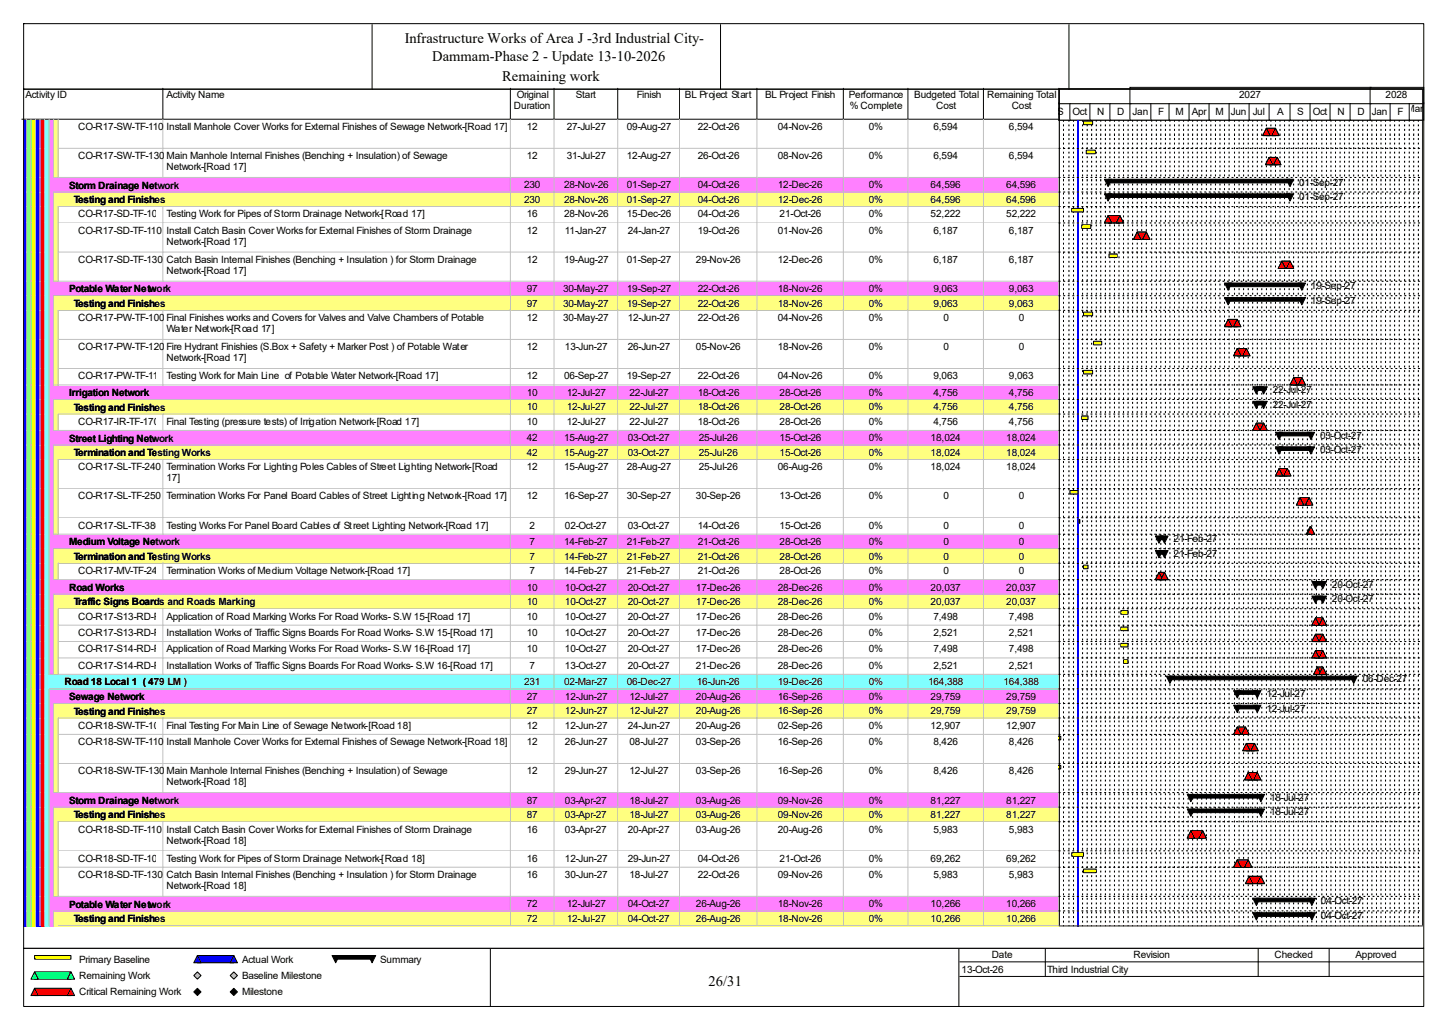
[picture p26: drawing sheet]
<svg xmlns="http://www.w3.org/2000/svg" width="420mm" height="297mm" viewBox="0 0 420 297" stroke-linecap="round" stroke-linejoin="round" font-family="sans-serif">
<defs><g id="words">
<g font-size="4.2">
<text x="117.3" y="12.4">Infrastructure Works of Area J -3rd Industrial City-</text>
<text x="125.3" y="17.7">Dammam-Phase 2 - Update 13-10-2026</text>
<text x="145.5" y="23.5">Remaining work</text>
<text x="205.4" y="285.6">26/31</text>
</g>
<g font-size="2.9">
<text x="7.4" y="28.4">Activity ID</text>
<text x="48.3" y="28.4">Activity Name</text>
<text x="149.8" y="28.4">Original</text>
<text x="166.9" y="28.4">Start</text>
<text x="184.6" y="28.4">Finish</text>
<text x="198.5" y="28.4">BL Project Start</text>
<text x="221.8" y="28.4">BL Project Finish</text>
<text x="246" y="28.4">Performance</text>
<text x="265" y="28.4">Budgeted Total</text>
<text x="286.1" y="28.4">Remaining Total</text>
<text x="359.2" y="28.4">2027</text>
<text x="401.6" y="28.4">2028</text>
<text x="149" y="31.6">Duration</text>
<text x="246.3" y="31.6">% Complete</text>
<text x="271.4" y="31.6">Cost</text>
<text x="293.2" y="31.6">Cost</text>
<text x="306.4" y="33.2">S</text>
<text x="310.9" y="33.2">Oct</text>
<text x="318" y="33.2">N</text>
<text x="323.8" y="33.2">D</text>
<text x="328.3" y="33.2">Jan</text>
<text x="335.7" y="33.2">F</text>
<text x="340.7" y="33.2">M</text>
<text x="345.4" y="33.2">Apr</text>
<text x="352.3" y="33.2">M</text>
<text x="356.8" y="33.2">Jun</text>
<text x="363.1" y="33.2">Jul</text>
<text x="370.2" y="33.2">A</text>
<text x="376" y="33.2">S</text>
<text x="380.5" y="33.2">Oct</text>
<text x="387.6" y="33.2">N</text>
<text x="393.4" y="33.2">D</text>
<text x="397.6" y="33.2">Jan</text>
<text x="405" y="33.2">F</text>
<text x="407.7" y="32.4">Mar</text>
<text x="22.7" y="37.7">CO-R17-SW-TF-110</text>
<text x="48.3" y="37.7">Install Manhole Cover Works for External Finishes of Sewage Network-[Road 17]</text>
<text x="152.7" y="37.7">12</text>
<text x="164.3" y="37.7">27-Jul-27</text>
<text x="181.7" y="37.7">09-Aug-27</text>
<text x="202.3" y="37.7">22-Oct-26</text>
<text x="225.5" y="37.7">04-Nov-26</text>
<text x="251.8" y="37.7">0%</text>
<text x="270.6" y="37.7">6,594</text>
<text x="292.4" y="37.7">6,594</text>
<text x="22.7" y="46.1">CO-R17-SW-TF-130</text>
<text x="48.3" y="46.1">Main Manhole Internal Finishes (Benching + Insulation) of Sewage</text>
<text x="152.7" y="46.1">12</text>
<text x="164.3" y="46.1">31-Jul-27</text>
<text x="181.7" y="46.1">12-Aug-27</text>
<text x="202.3" y="46.1">26-Oct-26</text>
<text x="225.5" y="46.1">08-Nov-26</text>
<text x="251.8" y="46.1">0%</text>
<text x="270.6" y="46.1">6,594</text>
<text x="292.4" y="46.1">6,594</text>
<text x="48.3" y="49.3">Network-[Road 17]</text>
<text x="376.6" y="53.8">01-Sep-27</text>
<text x="20" y="54.7">Storm Drainage Network</text>
<text x="21.4" y="58.9">Testing and Finishes</text>
<text x="151.9" y="54.6">230</text>
<text x="151.9" y="58.8">230</text>
<text x="163.5" y="54.6">28-Nov-26</text>
<text x="163.5" y="58.8">28-Nov-26</text>
<text x="181.7" y="54.6">01-Sep-27</text>
<text x="181.7" y="58.8">01-Sep-27</text>
<text x="202.3" y="54.6">04-Oct-26</text>
<text x="202.3" y="58.8">04-Oct-26</text>
<text x="225.5" y="54.6">12-Dec-26</text>
<text x="225.5" y="58.8">12-Dec-26</text>
<text x="251.8" y="54.6">0%</text>
<text x="251.8" y="58.8">0%</text>
<text x="269.7" y="54.6">64,596</text>
<text x="269.7" y="58.8">64,596</text>
<text x="291.6" y="54.6">64,596</text>
<text x="291.6" y="58.8">64,596</text>
<text x="376.6" y="58">01-Sep-27</text>
<text x="22.7" y="63">CO-R17-SD-TF-100</text>
<text x="48.3" y="63">Testing Work for Pipes of Storm Drainage Network-[Road 17]</text>
<text x="152.7" y="63">16</text>
<text x="163.5" y="63">28-Nov-26</text>
<text x="181.7" y="63">15-Dec-26</text>
<text x="202.3" y="63">04-Oct-26</text>
<text x="226" y="63">21-Oct-26</text>
<text x="251.8" y="63">0%</text>
<text x="269.7" y="63">52,222</text>
<text x="291.6" y="63">52,222</text>
<text x="22.7" y="67.8">CO-R17-SD-TF-110</text>
<text x="48.3" y="67.8">Install Catch Basin Cover Works for External Finishes of Storm Drainage</text>
<text x="48.3" y="70.9">Network-[Road 17]</text>
<text x="152.7" y="67.8">12</text>
<text x="163.7" y="67.8">11-Jan-27</text>
<text x="181.9" y="67.8">24-Jan-27</text>
<text x="202.3" y="67.8">19-Oct-26</text>
<text x="225.5" y="67.8">01-Nov-26</text>
<text x="251.8" y="67.8">0%</text>
<text x="270.6" y="67.8">6,187</text>
<text x="292.4" y="67.8">6,187</text>
<text x="22.7" y="76.2">CO-R17-SD-TF-130</text>
<text x="48.3" y="76.2">Catch Basin Internal Finishes (Benching + Insulation ) for Storm Drainage</text>
<text x="152.7" y="76.2">12</text>
<text x="163.5" y="76.2">19-Aug-27</text>
<text x="181.7" y="76.2">01-Sep-27</text>
<text x="201.7" y="76.2">29-Nov-26</text>
<text x="225.5" y="76.2">12-Dec-26</text>
<text x="251.8" y="76.2">0%</text>
<text x="270.6" y="76.2">6,187</text>
<text x="292.4" y="76.2">6,187</text>
<text x="48.3" y="79.4">Network-[Road 17]</text>
<text x="380" y="83.9">19-Sep-27</text>
<text x="20" y="84.7">Potable Water Network</text>
<text x="21.4" y="88.9">Testing and Finishes</text>
<text x="152.7" y="84.6">97</text>
<text x="152.7" y="88.9">97</text>
<text x="163.2" y="84.6">30-May-27</text>
<text x="163.2" y="88.9">30-May-27</text>
<text x="181.7" y="84.6">19-Sep-27</text>
<text x="181.7" y="88.9">19-Sep-27</text>
<text x="202.3" y="84.6">22-Oct-26</text>
<text x="202.3" y="88.9">22-Oct-26</text>
<text x="225.5" y="84.6">18-Nov-26</text>
<text x="225.5" y="88.9">18-Nov-26</text>
<text x="251.8" y="84.6">0%</text>
<text x="251.8" y="88.9">0%</text>
<text x="270.6" y="84.6">9,063</text>
<text x="270.6" y="88.9">9,063</text>
<text x="292.4" y="84.6">9,063</text>
<text x="292.4" y="88.9">9,063</text>
<text x="380" y="88.1">19-Sep-27</text>
<text x="22.7" y="93.1">CO-R17-PW-TF-100</text>
<text x="48.3" y="93.1">Final Finishes works and Covers for Valves and Valve Chambers of Potable</text>
<text x="152.7" y="93.1">12</text>
<text x="163.2" y="93.1">30-May-27</text>
<text x="181.9" y="93.1">12-Jun-27</text>
<text x="202.3" y="93.1">22-Oct-26</text>
<text x="225.5" y="93.1">04-Nov-26</text>
<text x="251.8" y="93.1">0%</text>
<text x="273.4" y="93.1">0</text>
<text x="295.3" y="93.1">0</text>
<text x="22.7" y="101.5">CO-R17-PW-TF-120</text>
<text x="48.3" y="96.2">Water Network-[Road 17]</text>
<text x="48.3" y="101.5">Fire Hydrant Finishies (S.Box + Safety + Marker Post ) of Potable Water</text>
<text x="152.7" y="101.5">12</text>
<text x="163.7" y="101.5">13-Jun-27</text>
<text x="181.9" y="101.5">26-Jun-27</text>
<text x="201.7" y="101.5">05-Nov-26</text>
<text x="225.5" y="101.5">18-Nov-26</text>
<text x="251.8" y="101.5">0%</text>
<text x="273.4" y="101.5">0</text>
<text x="295.3" y="101.5">0</text>
<text x="48.3" y="104.7">Network-[Road 17]</text>
<text x="22.7" y="109.9">CO-R17-PW-TF-110</text>
<text x="48.3" y="109.9">Testing Work for Main Line of Potable Water Network-[Road 17]</text>
<text x="152.7" y="109.9">12</text>
<text x="163.5" y="109.9">06-Sep-27</text>
<text x="181.7" y="109.9">19-Sep-27</text>
<text x="202.3" y="109.9">22-Oct-26</text>
<text x="225.5" y="109.9">04-Nov-26</text>
<text x="251.8" y="109.9">0%</text>
<text x="270.6" y="109.9">9,063</text>
<text x="292.4" y="109.9">9,063</text>
<text x="368.9" y="113.9">22-Jul-27</text>
<text x="20" y="114.8">Irrigation Network</text>
<text x="21.4" y="119">Testing and Finishes</text>
<text x="152.7" y="114.7">10</text>
<text x="152.7" y="118.9">10</text>
<text x="164.3" y="114.7">12-Jul-27</text>
<text x="164.3" y="118.9">12-Jul-27</text>
<text x="182.5" y="114.7">22-Jul-27</text>
<text x="182.5" y="118.9">22-Jul-27</text>
<text x="202.3" y="114.7">18-Oct-26</text>
<text x="202.3" y="118.9">18-Oct-26</text>
<text x="226" y="114.7">28-Oct-26</text>
<text x="226" y="118.9">28-Oct-26</text>
<text x="251.8" y="114.7">0%</text>
<text x="251.8" y="118.9">0%</text>
<text x="270.6" y="114.7">4,756</text>
<text x="270.6" y="118.9">4,756</text>
<text x="292.4" y="114.7">4,756</text>
<text x="292.4" y="118.9">4,756</text>
<text x="368.9" y="118.1">22-Jul-27</text>
<text x="22.7" y="123.1">CO-R17-IR-TF-170</text>
<text x="48.3" y="123.1">Final Testing (pressure tests) of Irrigation Network-[Road 17]</text>
<text x="152.7" y="123.1">10</text>
<text x="164.3" y="123.1">12-Jul-27</text>
<text x="182.5" y="123.1">22-Jul-27</text>
<text x="202.3" y="123.1">18-Oct-26</text>
<text x="226" y="123.1">28-Oct-26</text>
<text x="251.8" y="123.1">0%</text>
<text x="270.6" y="123.1">4,756</text>
<text x="292.4" y="123.1">4,756</text>
<text x="20" y="128">Street Lighting Network</text>
<text x="152.7" y="127.9">42</text>
<text x="163.5" y="127.9">15-Aug-27</text>
<text x="181.9" y="127.9">03-Oct-27</text>
<text x="202.5" y="127.9">25-Jul-26</text>
<text x="226" y="127.9">15-Oct-26</text>
<text x="251.8" y="127.9">0%</text>
<text x="269.7" y="127.9">18,024</text>
<text x="291.6" y="127.9">18,024</text>
<text x="382.6" y="127.1">03-Oct-27</text>
<text x="382.6" y="131.3">03-Oct-27</text>
<text x="21.4" y="132.2">Termination and Testing Works</text>
<text x="22.7" y="136.3">CO-R17-SL-TF-240</text>
<text x="48.3" y="136.3">Termination Works For Lighting Poles Cables of Street Lighting Network-[Road</text>
<text x="152.7" y="132.1">42</text>
<text x="152.7" y="136.3">12</text>
<text x="163.5" y="132.1">15-Aug-27</text>
<text x="163.5" y="136.3">15-Aug-27</text>
<text x="181.7" y="136.3">28-Aug-27</text>
<text x="181.9" y="132.1">03-Oct-27</text>
<text x="202.5" y="132.1">25-Jul-26</text>
<text x="202.5" y="136.3">25-Jul-26</text>
<text x="225.5" y="136.3">06-Aug-26</text>
<text x="226" y="132.1">15-Oct-26</text>
<text x="251.8" y="132.1">0%</text>
<text x="251.8" y="136.3">0%</text>
<text x="269.7" y="132.1">18,024</text>
<text x="269.7" y="136.3">18,024</text>
<text x="291.6" y="132.1">18,024</text>
<text x="291.6" y="136.3">18,024</text>
<text x="48.3" y="139.5">17]</text>
<text x="22.7" y="144.7">CO-R17-SL-TF-250</text>
<text x="48.3" y="144.7">Termination Works For Panel Board Cables of Street Lighting Network-[Road 17]</text>
<text x="152.7" y="144.7">12</text>
<text x="163.5" y="144.7">16-Sep-27</text>
<text x="181.7" y="144.7">30-Sep-27</text>
<text x="201.7" y="144.7">30-Sep-26</text>
<text x="226" y="144.7">13-Oct-26</text>
<text x="251.8" y="144.7">0%</text>
<text x="273.4" y="144.7">0</text>
<text x="295.3" y="144.7">0</text>
<text x="22.7" y="153.2">CO-R17-SL-TF-380</text>
<text x="48.3" y="153.2">Testing Works For Panel Board Cables of Street Lighting Network-[Road 17]</text>
<text x="153.5" y="153.2">2</text>
<text x="163.7" y="153.2">02-Oct-27</text>
<text x="181.9" y="153.2">03-Oct-27</text>
<text x="202.3" y="153.2">14-Oct-26</text>
<text x="226" y="153.2">15-Oct-26</text>
<text x="251.8" y="153.2">0%</text>
<text x="273.4" y="153.2">0</text>
<text x="295.3" y="153.2">0</text>
<text x="20" y="158">Medium Voltage Network</text>
<text x="153.5" y="157.9">7</text>
<text x="163.5" y="157.9">14-Feb-27</text>
<text x="181.7" y="157.9">21-Feb-27</text>
<text x="202.3" y="157.9">21-Oct-26</text>
<text x="226" y="157.9">28-Oct-26</text>
<text x="251.8" y="157.9">0%</text>
<text x="273.4" y="157.9">0</text>
<text x="295.3" y="157.9">0</text>
<text x="340.1" y="157.1">21-Feb-27</text>
<text x="340.1" y="161.4">21-Feb-27</text>
<text x="21.4" y="162.3">Termination and Testing Works</text>
<text x="22.7" y="166.4">CO-R17-MV-TF-240</text>
<text x="48.3" y="166.4">Termination Works of Medium Voltage Network-[Road 17]</text>
<text x="153.5" y="162.2">7</text>
<text x="153.5" y="166.4">7</text>
<text x="163.5" y="162.2">14-Feb-27</text>
<text x="163.5" y="166.4">14-Feb-27</text>
<text x="181.7" y="162.2">21-Feb-27</text>
<text x="181.7" y="166.4">21-Feb-27</text>
<text x="202.3" y="162.2">21-Oct-26</text>
<text x="202.3" y="166.4">21-Oct-26</text>
<text x="226" y="162.2">28-Oct-26</text>
<text x="226" y="166.4">28-Oct-26</text>
<text x="251.8" y="162.2">0%</text>
<text x="251.8" y="166.4">0%</text>
<text x="273.4" y="162.2">0</text>
<text x="273.4" y="166.4">0</text>
<text x="295.3" y="162.2">0</text>
<text x="295.3" y="166.4">0</text>
<text x="20" y="171.2">Road Works</text>
<text x="152.7" y="171.1">10</text>
<text x="163.7" y="171.1">10-Oct-27</text>
<text x="181.9" y="171.1">20-Oct-27</text>
<text x="201.7" y="171.1">17-Dec-26</text>
<text x="225.5" y="171.1">28-Dec-26</text>
<text x="251.8" y="171.1">0%</text>
<text x="269.7" y="171.1">20,037</text>
<text x="291.6" y="171.1">20,037</text>
<text x="386" y="170.3">20-Oct-27</text>
<text x="21.4" y="175.4">Traffic Signs Boards and Roads Marking</text>
<text x="22.7" y="179.6">CO-R17-S13-RD-F-160</text>
<text x="48.3" y="179.6">Application of Road Marking Works For Road Works- S.W 15-[Road 17]</text>
<text x="152.7" y="175.3">10</text>
<text x="152.7" y="179.6">10</text>
<text x="163.7" y="175.3">10-Oct-27</text>
<text x="163.7" y="179.6">10-Oct-27</text>
<text x="181.9" y="175.3">20-Oct-27</text>
<text x="181.9" y="179.6">20-Oct-27</text>
<text x="201.7" y="175.3">17-Dec-26</text>
<text x="201.7" y="179.6">17-Dec-26</text>
<text x="225.5" y="175.3">28-Dec-26</text>
<text x="225.5" y="179.6">28-Dec-26</text>
<text x="251.8" y="175.3">0%</text>
<text x="251.8" y="179.6">0%</text>
<text x="269.7" y="175.3">20,037</text>
<text x="270.6" y="179.6">7,498</text>
<text x="291.6" y="175.3">20,037</text>
<text x="292.4" y="179.6">7,498</text>
<text x="386" y="174.5">20-Oct-27</text>
<text x="22.7" y="184.3">CO-R17-S13-RD-F-100</text>
<text x="48.3" y="184.3">Installation Works of Traffic Signs Boards For Road Works- S.W 15-[Road 17]</text>
<text x="152.7" y="184.3">10</text>
<text x="163.7" y="184.3">10-Oct-27</text>
<text x="181.9" y="184.3">20-Oct-27</text>
<text x="201.7" y="184.3">17-Dec-26</text>
<text x="225.5" y="184.3">28-Dec-26</text>
<text x="251.8" y="184.3">0%</text>
<text x="270.6" y="184.3">2,521</text>
<text x="292.4" y="184.3">2,521</text>
<text x="22.7" y="189.1">CO-R17-S14-RD-F-170</text>
<text x="48.3" y="189.1">Application of Road Marking Works For Road Works- S.W 16-[Road 17]</text>
<text x="152.7" y="189.1">10</text>
<text x="163.7" y="189.1">10-Oct-27</text>
<text x="181.9" y="189.1">20-Oct-27</text>
<text x="201.7" y="189.1">17-Dec-26</text>
<text x="225.5" y="189.1">28-Dec-26</text>
<text x="251.8" y="189.1">0%</text>
<text x="270.6" y="189.1">7,498</text>
<text x="292.4" y="189.1">7,498</text>
<text x="22.7" y="193.8">CO-R17-S14-RD-F-130</text>
<text x="48.3" y="193.8">Installation Works of Traffic Signs Boards For Road Works- S.W 16-[Road 17]</text>
<text x="153.5" y="193.8">7</text>
<text x="163.7" y="193.8">13-Oct-27</text>
<text x="181.9" y="193.8">20-Oct-27</text>
<text x="201.7" y="193.8">21-Dec-26</text>
<text x="225.5" y="193.8">28-Dec-26</text>
<text x="251.8" y="193.8">0%</text>
<text x="270.6" y="193.8">2,521</text>
<text x="292.4" y="193.8">2,521</text>
<text x="395" y="197.7">06-Dec-27</text>
<text x="18.7" y="198.6">Road 18 Local 1 ( 479 LM )</text>
<text x="20" y="202.9">Sewage Network</text>
<text x="151.9" y="198.5">231</text>
<text x="152.7" y="202.8">27</text>
<text x="163.5" y="198.5">02-Mar-27</text>
<text x="163.7" y="202.8">12-Jun-27</text>
<text x="181.7" y="198.5">06-Dec-27</text>
<text x="182.5" y="202.8">12-Jul-27</text>
<text x="201.7" y="202.8">20-Aug-26</text>
<text x="202" y="198.5">16-Jun-26</text>
<text x="225.5" y="198.5">19-Dec-26</text>
<text x="225.5" y="202.8">16-Sep-26</text>
<text x="251.8" y="198.5">0%</text>
<text x="251.8" y="202.8">0%</text>
<text x="269" y="198.5">164,388</text>
<text x="269.7" y="202.8">29,759</text>
<text x="290.9" y="198.5">164,388</text>
<text x="291.6" y="202.8">29,759</text>
<text x="367.1" y="202">12-Jul-27</text>
<text x="21.4" y="207.1">Testing and Finishes</text>
<text x="152.7" y="207">27</text>
<text x="163.7" y="207">12-Jun-27</text>
<text x="182.5" y="207">12-Jul-27</text>
<text x="201.7" y="207">20-Aug-26</text>
<text x="225.5" y="207">16-Sep-26</text>
<text x="251.8" y="207">0%</text>
<text x="269.7" y="207">29,759</text>
<text x="291.6" y="207">29,759</text>
<text x="367.1" y="206.2">12-Jul-27</text>
<text x="22.7" y="211.2">CO-R18-SW-TF-100</text>
<text x="22.7" y="215.9">CO-R18-SW-TF-110</text>
<text x="48.3" y="211.2">Final Testing For Main Line of Sewage Network-[Road 18]</text>
<text x="48.3" y="215.9">Install Manhole Cover Works for External Finishes of Sewage Network-[Road 18]</text>
<text x="152.7" y="211.2">12</text>
<text x="152.7" y="215.9">12</text>
<text x="163.7" y="211.2">12-Jun-27</text>
<text x="163.7" y="215.9">26-Jun-27</text>
<text x="181.9" y="211.2">24-Jun-27</text>
<text x="182.5" y="215.9">08-Jul-27</text>
<text x="201.7" y="211.2">20-Aug-26</text>
<text x="201.7" y="215.9">03-Sep-26</text>
<text x="225.5" y="211.2">02-Sep-26</text>
<text x="225.5" y="215.9">16-Sep-26</text>
<text x="251.8" y="211.2">0%</text>
<text x="251.8" y="215.9">0%</text>
<text x="269.7" y="211.2">12,907</text>
<text x="270.6" y="215.9">8,426</text>
<text x="291.6" y="211.2">12,907</text>
<text x="292.4" y="215.9">8,426</text>
<text x="22.7" y="224.4">CO-R18-SW-TF-130</text>
<text x="48.3" y="224.4">Main Manhole Internal Finishes (Benching + Insulation) of Sewage</text>
<text x="48.3" y="227.5">Network-[Road 18]</text>
<text x="152.7" y="224.4">12</text>
<text x="163.7" y="224.4">29-Jun-27</text>
<text x="182.5" y="224.4">12-Jul-27</text>
<text x="201.7" y="224.4">03-Sep-26</text>
<text x="225.5" y="224.4">16-Sep-26</text>
<text x="251.8" y="224.4">0%</text>
<text x="270.6" y="224.4">8,426</text>
<text x="292.4" y="224.4">8,426</text>
<text x="20" y="232.9">Storm Drainage Network</text>
<text x="152.7" y="232.8">87</text>
<text x="163.7" y="232.8">03-Apr-27</text>
<text x="182.5" y="232.8">18-Jul-27</text>
<text x="201.7" y="232.8">03-Aug-26</text>
<text x="225.5" y="232.8">09-Nov-26</text>
<text x="251.8" y="232.8">0%</text>
<text x="269.7" y="232.8">81,227</text>
<text x="291.6" y="232.8">81,227</text>
<text x="368.1" y="232">18-Jul-27</text>
<text x="21.4" y="237.2">Testing and Finishes</text>
<text x="152.7" y="237.1">87</text>
<text x="163.7" y="237.1">03-Apr-27</text>
<text x="182.5" y="237.1">18-Jul-27</text>
<text x="201.7" y="237.1">03-Aug-26</text>
<text x="225.5" y="237.1">09-Nov-26</text>
<text x="251.8" y="237.1">0%</text>
<text x="269.7" y="237.1">81,227</text>
<text x="291.6" y="237.1">81,227</text>
<text x="368.1" y="236.3">18-Jul-27</text>
<text x="22.7" y="241.3">CO-R18-SD-TF-110</text>
<text x="48.3" y="241.3">Install Catch Basin Cover Works for External Finishes of Storm Drainage</text>
<text x="48.3" y="244.4">Network-[Road 18]</text>
<text x="152.7" y="241.3">16</text>
<text x="163.7" y="241.3">03-Apr-27</text>
<text x="181.9" y="241.3">20-Apr-27</text>
<text x="201.7" y="241.3">03-Aug-26</text>
<text x="225.5" y="241.3">20-Aug-26</text>
<text x="251.8" y="241.3">0%</text>
<text x="270.6" y="241.3">5,983</text>
<text x="292.4" y="241.3">5,983</text>
<text x="22.7" y="249.7">CO-R18-SD-TF-100</text>
<text x="48.3" y="249.7">Testing Work for Pipes of Storm Drainage Network-[Road 18]</text>
<text x="152.7" y="249.7">16</text>
<text x="163.7" y="249.7">12-Jun-27</text>
<text x="181.9" y="249.7">29-Jun-27</text>
<text x="202.3" y="249.7">04-Oct-26</text>
<text x="226" y="249.7">21-Oct-26</text>
<text x="251.8" y="249.7">0%</text>
<text x="269.7" y="249.7">69,262</text>
<text x="291.6" y="249.7">69,262</text>
<text x="22.7" y="254.5">CO-R18-SD-TF-130</text>
<text x="48.3" y="254.5">Catch Basin Internal Finishes (Benching + Insulation ) for Storm Drainage</text>
<text x="48.3" y="257.6">Network-[Road 18]</text>
<text x="152.7" y="254.5">16</text>
<text x="163.7" y="254.5">30-Jun-27</text>
<text x="182.5" y="254.5">18-Jul-27</text>
<text x="202.3" y="254.5">22-Oct-26</text>
<text x="225.5" y="254.5">09-Nov-26</text>
<text x="251.8" y="254.5">0%</text>
<text x="270.6" y="254.5">5,983</text>
<text x="292.4" y="254.5">5,983</text>
<text x="20" y="263">Potable Water Network</text>
<text x="152.7" y="262.9">72</text>
<text x="164.3" y="262.9">12-Jul-27</text>
<text x="181.9" y="262.9">04-Oct-27</text>
<text x="201.7" y="262.9">26-Aug-26</text>
<text x="225.5" y="262.9">18-Nov-26</text>
<text x="251.8" y="262.9">0%</text>
<text x="269.7" y="262.9">10,266</text>
<text x="291.6" y="262.9">10,266</text>
<text x="382.9" y="262.1">04-Oct-27</text>
<text x="21.4" y="267.2">Testing and Finishes</text>
<text x="152.7" y="267.1">72</text>
<text x="164.3" y="267.1">12-Jul-27</text>
<text x="181.9" y="267.1">04-Oct-27</text>
<text x="201.7" y="267.1">26-Aug-26</text>
<text x="225.5" y="267.1">18-Nov-26</text>
<text x="251.8" y="267.1">0%</text>
<text x="269.7" y="267.1">10,266</text>
<text x="291.6" y="267.1">10,266</text>
<text x="382.9" y="266.3">04-Oct-27</text>
<text x="22.9" y="279">Primary Baseline</text>
<text x="70.1" y="279">Actual Work</text>
<text x="110.2" y="279">Summary</text>
<text x="278.7" y="281.9">13-Oct-26</text>
<text x="287.4" y="277.7">Date</text>
<text x="303.5" y="281.9">Third Industrial City</text>
<text x="328.5" y="277.7">Revision</text>
<text x="369.4" y="277.7">Checked</text>
<text x="392.9" y="277.7">Approved</text>
<text x="22.9" y="283.7">Remaining Work</text>
<text x="70.1" y="283.7">Baseline Milestone</text>
<text x="22.9" y="288.5">Critical Remaining Work</text>
<text x="70.1" y="288.5">Milestone</text>
</g>
</g></defs>
<path d="M47.2 25.6v8.9h-40.9" fill="none" stroke="#000" stroke-width=".29"/>
<path d="M47.5 25.6h100.7v9.2h-100.7z" fill="#fff"/>
<path d="M147.9 25.6v8.9h-100.7" fill="none" stroke="#000" stroke-width=".29"/>
<path d="M148.2 25.6h12.7v9.2h-12.7z" fill="#fff"/>
<path d="M160.6 25.6v8.9h-12.7" fill="none" stroke="#000" stroke-width=".29"/>
<path d="M160.9 25.6h18.4v9.2h-18.4z" fill="#fff"/>
<path d="M179 25.6v8.9h-18.4" fill="none" stroke="#000" stroke-width=".29"/>
<path d="M179.3 25.6h17.9v9.2h-17.9z" fill="#fff"/>
<path d="M197 25.6v8.9h-18" fill="none" stroke="#000" stroke-width=".29"/>
<path d="M197.2 25.6h22.5v9.2h-22.5z" fill="#fff"/>
<path d="M219.4 25.6v8.9h-22.4" fill="none" stroke="#000" stroke-width=".29"/>
<path d="M219.7 25.6h25v9.2h-25z" fill="#fff"/>
<path d="M244.4 25.6v8.9h-25" fill="none" stroke="#000" stroke-width=".29"/>
<path d="M244.7 25.6h18.7v9.2h-18.7z" fill="#fff"/>
<path d="M263.2 25.6v8.9h-18.8" fill="none" stroke="#000" stroke-width=".29"/>
<path d="M263.4 25.6h21.9v9.2h-21.9z" fill="#fff"/>
<path d="M285 25.6v8.9h-21.8" fill="none" stroke="#000" stroke-width=".29"/>
<path d="M285.3 25.6h21.9v9.2h-21.9z" fill="#fff"/>
<path d="M306.9 25.6v8.9h-21.9" fill="none" stroke="#000" stroke-width=".29"/>
<path d="M6.6 34.8h1.3v8.5h-1.3z" fill="#00f"/>
<path d="M7.6 34.5v8.7" fill="none" stroke="#c0c0c0" stroke-width=".29"/>
<path d="M7.9 34.8h1.3v8.5h-1.3z" fill="#80ff80"/>
<path d="M9 34.5v8.7" fill="none" stroke="#c0c0c0" stroke-width=".29"/>
<path d="M9.2 34.8h1.3v8.5h-1.3z" fill="#ff0"/>
<path d="M10.3 34.5v8.7" fill="none" stroke="#c0c0c0" stroke-width=".29"/>
<path d="M10.5 34.8h1.4v8.5h-1.4z" fill="#00f"/>
<path d="M11.6 34.5v8.7" fill="none" stroke="#c0c0c0" stroke-width=".29"/>
<path d="M11.9 34.8h1.3v8.5h-1.3z" fill="#f00"/>
<path d="M12.9 34.5v8.7" fill="none" stroke="#c0c0c0" stroke-width=".29"/>
<path d="M13.2 34.8h1.3v8.5h-1.3z" fill="#80ffff"/>
<path d="M14.2 34.5v8.7" fill="none" stroke="#c0c0c0" stroke-width=".29"/>
<path d="M14.5 34.8h1.3v8.5h-1.3z" fill="#ff80ff"/>
<path d="M15.6 34.5v8.7" fill="none" stroke="#c0c0c0" stroke-width=".29"/>
<path d="M15.8 34.8h1.3v8.5h-1.3z" fill="#ffff80"/>
<path d="M16.9 34.5v8.7" fill="none" stroke="#c0c0c0" stroke-width=".29"/>
<path d="M17.1 34.8h30.4v8.5h-30.4z" fill="#fff"/>
<path d="M47.2 34.5v8.7M16.9 43h30.6" fill="none" stroke="#c0c0c0" stroke-width=".29"/>
<path d="M47.5 34.8h100.7v8.5h-100.7z" fill="#fff"/>
<path d="M147.9 34.5v8.5h-100.4" fill="none" stroke="#c0c0c0" stroke-width=".29"/>
<path d="M148.2 34.8h12.7v8.5h-12.7z" fill="#fff"/>
<path d="M160.6 34.5v8.5h-12.4" fill="none" stroke="#c0c0c0" stroke-width=".29"/>
<path d="M160.9 34.8h18.4v8.5h-18.4z" fill="#fff"/>
<path d="M179 34.5v8.5h-18.1" fill="none" stroke="#c0c0c0" stroke-width=".29"/>
<path d="M179.3 34.8h17.9v8.5h-17.9z" fill="#fff"/>
<path d="M197 34.5v8.5h-17.7" fill="none" stroke="#c0c0c0" stroke-width=".29"/>
<path d="M197.2 34.8h22.5v8.5h-22.5z" fill="#fff"/>
<path d="M219.4 34.5v8.5h-22.2" fill="none" stroke="#c0c0c0" stroke-width=".29"/>
<path d="M219.7 34.8h25v8.5h-25z" fill="#fff"/>
<path d="M244.4 34.5v8.5h-24.7" fill="none" stroke="#c0c0c0" stroke-width=".29"/>
<path d="M244.7 34.8h18.7v8.5h-18.7z" fill="#fff"/>
<path d="M263.2 34.5v8.5h-18.5" fill="none" stroke="#c0c0c0" stroke-width=".29"/>
<path d="M263.4 34.8h21.9v8.5h-21.9z" fill="#fff"/>
<path d="M285 34.5v8.5h-21.6" fill="none" stroke="#c0c0c0" stroke-width=".29"/>
<path d="M285.3 34.8h21.9v8.5h-21.9z" fill="#fff"/>
<path d="M306.9 34.5v8.5h-21.6" fill="none" stroke="#c0c0c0" stroke-width=".29"/>
<path d="M6.6 43.3h1.3v8.4h-1.3z" fill="#00f"/>
<path d="M7.6 43v8.7" fill="none" stroke="#c0c0c0" stroke-width=".29"/>
<path d="M7.9 43.3h1.3v8.4h-1.3z" fill="#80ff80"/>
<path d="M9 43v8.7" fill="none" stroke="#c0c0c0" stroke-width=".29"/>
<path d="M9.2 43.3h1.3v8.4h-1.3z" fill="#ff0"/>
<path d="M10.3 43v8.7" fill="none" stroke="#c0c0c0" stroke-width=".29"/>
<path d="M10.5 43.3h1.4v8.4h-1.4z" fill="#00f"/>
<path d="M11.6 43v8.7" fill="none" stroke="#c0c0c0" stroke-width=".29"/>
<path d="M11.9 43.3h1.3v8.4h-1.3z" fill="#f00"/>
<path d="M12.9 43v8.7" fill="none" stroke="#c0c0c0" stroke-width=".29"/>
<path d="M13.2 43.3h1.3v8.4h-1.3z" fill="#80ffff"/>
<path d="M14.2 43v8.7" fill="none" stroke="#c0c0c0" stroke-width=".29"/>
<path d="M14.5 43.3h1.3v8.4h-1.3z" fill="#ff80ff"/>
<path d="M15.6 43v8.7" fill="none" stroke="#c0c0c0" stroke-width=".29"/>
<path d="M15.8 43.3h1.3v8.4h-1.3z" fill="#ffff80"/>
<path d="M15.6 51.4h1.5M16.9 43v8.7" fill="none" stroke="#c0c0c0" stroke-width=".29"/>
<path d="M17.1 43.3h30.4v8.4h-30.4z" fill="#fff"/>
<path d="M16.9 51.4h30.6M47.2 43v8.7" fill="none" stroke="#c0c0c0" stroke-width=".29"/>
<path d="M47.5 43.3h100.7v8.4h-100.7z" fill="#fff"/>
<path d="M147.9 43v8.4h-100.4" fill="none" stroke="#c0c0c0" stroke-width=".29"/>
<path d="M148.2 43.3h12.7v8.4h-12.7z" fill="#fff"/>
<path d="M160.6 43v8.4h-12.4" fill="none" stroke="#c0c0c0" stroke-width=".29"/>
<path d="M160.9 43.3h18.4v8.4h-18.4z" fill="#fff"/>
<path d="M179 43v8.4h-18.1" fill="none" stroke="#c0c0c0" stroke-width=".29"/>
<path d="M179.3 43.3h17.9v8.4h-17.9z" fill="#fff"/>
<path d="M197 43v8.4h-17.7" fill="none" stroke="#c0c0c0" stroke-width=".29"/>
<path d="M197.2 43.3h22.5v8.4h-22.5z" fill="#fff"/>
<path d="M219.4 43v8.4h-22.2" fill="none" stroke="#c0c0c0" stroke-width=".29"/>
<path d="M219.7 43.3h25v8.4h-25z" fill="#fff"/>
<path d="M244.4 43v8.4h-24.7" fill="none" stroke="#c0c0c0" stroke-width=".29"/>
<path d="M244.7 43.3h18.7v8.4h-18.7z" fill="#fff"/>
<path d="M263.2 43v8.4h-18.5" fill="none" stroke="#c0c0c0" stroke-width=".29"/>
<path d="M263.4 43.3h21.9v8.4h-21.9z" fill="#fff"/>
<path d="M285 43v8.4h-21.6" fill="none" stroke="#c0c0c0" stroke-width=".29"/>
<path d="M285.3 43.3h21.9v8.4h-21.9z" fill="#fff"/>
<path d="M306.9 43v8.4h-21.6" fill="none" stroke="#c0c0c0" stroke-width=".29"/>
<path d="M6.6 51.7h1.3v4.2h-1.3z" fill="#00f"/>
<path d="M7.6 51.4v4.5" fill="none" stroke="#c0c0c0" stroke-width=".29"/>
<path d="M7.9 51.7h1.3v4.2h-1.3z" fill="#80ff80"/>
<path d="M9 51.4v4.5" fill="none" stroke="#c0c0c0" stroke-width=".29"/>
<path d="M9.2 51.7h1.3v4.2h-1.3z" fill="#ff0"/>
<path d="M10.3 51.4v4.5" fill="none" stroke="#c0c0c0" stroke-width=".29"/>
<path d="M10.5 51.7h1.4v4.2h-1.4z" fill="#00f"/>
<path d="M11.6 51.4v4.5" fill="none" stroke="#c0c0c0" stroke-width=".29"/>
<path d="M11.9 51.7h1.3v4.2h-1.3z" fill="#f00"/>
<path d="M12.9 51.4v4.5" fill="none" stroke="#c0c0c0" stroke-width=".29"/>
<path d="M13.2 51.7h1.3v4.2h-1.3z" fill="#80ffff"/>
<path d="M14.2 51.4v4.5" fill="none" stroke="#c0c0c0" stroke-width=".29"/>
<path d="M14.5 51.7h33v4.2h-33z" fill="#ff80ff"/>
<path d="M15.6 55.6h31.9" fill="none" stroke="#c0c0c0" stroke-width=".29"/>
<path d="M47.5 51.7h100.7v4.2h-100.7z" fill="#ff80ff"/>
<path d="M147.9 51.4v4.2h-100.4" fill="none" stroke="#c0c0c0" stroke-width=".29"/>
<path d="M148.2 51.7h12.7v4.2h-12.7z" fill="#ff80ff"/>
<path d="M160.6 51.4v4.2h-12.4" fill="none" stroke="#c0c0c0" stroke-width=".29"/>
<path d="M160.9 51.7h18.4v4.2h-18.4z" fill="#ff80ff"/>
<path d="M179 51.4v4.2h-18.1" fill="none" stroke="#c0c0c0" stroke-width=".29"/>
<path d="M179.3 51.7h17.9v4.2h-17.9z" fill="#ff80ff"/>
<path d="M197 51.4v4.2h-17.7" fill="none" stroke="#c0c0c0" stroke-width=".29"/>
<path d="M197.2 51.7h22.5v4.2h-22.5z" fill="#ff80ff"/>
<path d="M219.4 51.4v4.2h-22.2" fill="none" stroke="#c0c0c0" stroke-width=".29"/>
<path d="M219.7 51.7h25v4.2h-25z" fill="#ff80ff"/>
<path d="M244.4 51.4v4.2h-24.7" fill="none" stroke="#c0c0c0" stroke-width=".29"/>
<path d="M244.7 51.7h18.7v4.2h-18.7z" fill="#ff80ff"/>
<path d="M263.2 51.4v4.2h-18.5" fill="none" stroke="#c0c0c0" stroke-width=".29"/>
<path d="M263.4 51.7h21.9v4.2h-21.9z" fill="#ff80ff"/>
<path d="M285 51.4v4.2h-21.6" fill="none" stroke="#c0c0c0" stroke-width=".29"/>
<path d="M285.3 51.7h21.9v4.2h-21.9z" fill="#ff80ff"/>
<path d="M306.9 51.4v4.2h-21.6" fill="none" stroke="#c0c0c0" stroke-width=".29"/>
<path d="M6.6 55.9h1.3v4.2h-1.3z" fill="#00f"/>
<path d="M7.6 55.6v4.5" fill="none" stroke="#c0c0c0" stroke-width=".29"/>
<path d="M7.9 55.9h1.3v4.2h-1.3z" fill="#80ff80"/>
<path d="M9 55.6v4.5" fill="none" stroke="#c0c0c0" stroke-width=".29"/>
<path d="M9.2 55.9h1.3v4.2h-1.3z" fill="#ff0"/>
<path d="M10.3 55.6v4.5" fill="none" stroke="#c0c0c0" stroke-width=".29"/>
<path d="M10.5 55.9h1.4v4.2h-1.4z" fill="#00f"/>
<path d="M11.6 55.6v4.5" fill="none" stroke="#c0c0c0" stroke-width=".29"/>
<path d="M11.9 55.9h1.3v4.2h-1.3z" fill="#f00"/>
<path d="M12.9 55.6v4.5" fill="none" stroke="#c0c0c0" stroke-width=".29"/>
<path d="M13.2 55.9h1.3v4.2h-1.3z" fill="#80ffff"/>
<path d="M14.2 55.6v4.5" fill="none" stroke="#c0c0c0" stroke-width=".29"/>
<path d="M14.5 55.9h1.3v4.2h-1.3z" fill="#ff80ff"/>
<path d="M15.6 55.6v4.5" fill="none" stroke="#c0c0c0" stroke-width=".29"/>
<path d="M15.8 55.9h31.7v4.2h-31.7z" fill="#ffff80"/>
<path d="M16.9 59.9h30.6" fill="none" stroke="#c0c0c0" stroke-width=".29"/>
<path d="M47.5 55.9h100.7v4.2h-100.7z" fill="#ffff80"/>
<path d="M147.9 55.6v4.3h-100.4" fill="none" stroke="#c0c0c0" stroke-width=".29"/>
<path d="M148.2 55.9h12.7v4.2h-12.7z" fill="#ffff80"/>
<path d="M160.6 55.6v4.3h-12.4" fill="none" stroke="#c0c0c0" stroke-width=".29"/>
<path d="M160.9 55.9h18.4v4.2h-18.4z" fill="#ffff80"/>
<path d="M179 55.6v4.3h-18.1" fill="none" stroke="#c0c0c0" stroke-width=".29"/>
<path d="M179.3 55.9h17.9v4.2h-17.9z" fill="#ffff80"/>
<path d="M197 55.6v4.3h-17.7" fill="none" stroke="#c0c0c0" stroke-width=".29"/>
<path d="M197.2 55.9h22.5v4.2h-22.5z" fill="#ffff80"/>
<path d="M219.4 55.6v4.3h-22.2" fill="none" stroke="#c0c0c0" stroke-width=".29"/>
<path d="M219.7 55.9h25v4.2h-25z" fill="#ffff80"/>
<path d="M244.4 55.6v4.3h-24.7" fill="none" stroke="#c0c0c0" stroke-width=".29"/>
<path d="M244.7 55.9h18.7v4.2h-18.7z" fill="#ffff80"/>
<path d="M263.2 55.6v4.3h-18.5" fill="none" stroke="#c0c0c0" stroke-width=".29"/>
<path d="M263.4 55.9h21.9v4.2h-21.9z" fill="#ffff80"/>
<path d="M285 55.6v4.3h-21.6" fill="none" stroke="#c0c0c0" stroke-width=".29"/>
<path d="M285.3 55.9h21.9v4.2h-21.9z" fill="#ffff80"/>
<path d="M306.9 55.6v4.3h-21.6" fill="none" stroke="#c0c0c0" stroke-width=".29"/>
<path d="M6.6 60.1h1.3v4.8h-1.3z" fill="#00f"/>
<path d="M7.6 59.9v5" fill="none" stroke="#c0c0c0" stroke-width=".29"/>
<path d="M7.9 60.1h1.3v4.8h-1.3z" fill="#80ff80"/>
<path d="M9 59.9v5" fill="none" stroke="#c0c0c0" stroke-width=".29"/>
<path d="M9.2 60.1h1.3v4.8h-1.3z" fill="#ff0"/>
<path d="M10.3 59.9v5" fill="none" stroke="#c0c0c0" stroke-width=".29"/>
<path d="M10.5 60.1h1.4v4.8h-1.4z" fill="#00f"/>
<path d="M11.6 59.9v5" fill="none" stroke="#c0c0c0" stroke-width=".29"/>
<path d="M11.9 60.1h1.3v4.8h-1.3z" fill="#f00"/>
<path d="M12.9 59.9v5" fill="none" stroke="#c0c0c0" stroke-width=".29"/>
<path d="M13.2 60.1h1.3v4.8h-1.3z" fill="#80ffff"/>
<path d="M14.2 59.9v5" fill="none" stroke="#c0c0c0" stroke-width=".29"/>
<path d="M14.5 60.1h1.3v4.8h-1.3z" fill="#ff80ff"/>
<path d="M15.6 59.9v5" fill="none" stroke="#c0c0c0" stroke-width=".29"/>
<path d="M15.8 60.1h1.3v4.8h-1.3z" fill="#ffff80"/>
<path d="M16.9 59.9v5" fill="none" stroke="#c0c0c0" stroke-width=".29"/>
<path d="M17.1 60.1h30.4v4.8h-30.4z" fill="#fff"/>
<path d="M47.2 59.9v5M16.9 64.6h30.6" fill="none" stroke="#c0c0c0" stroke-width=".29"/>
<path d="M47.5 60.1h100.7v4.8h-100.7z" fill="#fff"/>
<path d="M147.9 59.9v4.7h-100.4" fill="none" stroke="#c0c0c0" stroke-width=".29"/>
<path d="M148.2 60.1h12.7v4.8h-12.7z" fill="#fff"/>
<path d="M160.6 59.9v4.7h-12.4" fill="none" stroke="#c0c0c0" stroke-width=".29"/>
<path d="M160.9 60.1h18.4v4.8h-18.4z" fill="#fff"/>
<path d="M179 59.9v4.7h-18.1" fill="none" stroke="#c0c0c0" stroke-width=".29"/>
<path d="M179.3 60.1h17.9v4.8h-17.9z" fill="#fff"/>
<path d="M197 59.9v4.7h-17.7" fill="none" stroke="#c0c0c0" stroke-width=".29"/>
<path d="M197.2 60.1h22.5v4.8h-22.5z" fill="#fff"/>
<path d="M219.4 59.9v4.7h-22.2" fill="none" stroke="#c0c0c0" stroke-width=".29"/>
<path d="M219.7 60.1h25v4.8h-25z" fill="#fff"/>
<path d="M244.4 59.9v4.7h-24.7" fill="none" stroke="#c0c0c0" stroke-width=".29"/>
<path d="M244.7 60.1h18.7v4.8h-18.7z" fill="#fff"/>
<path d="M263.2 59.9v4.7h-18.5" fill="none" stroke="#c0c0c0" stroke-width=".29"/>
<path d="M263.4 60.1h21.9v4.8h-21.9z" fill="#fff"/>
<path d="M285 59.9v4.7h-21.6" fill="none" stroke="#c0c0c0" stroke-width=".29"/>
<path d="M285.3 60.1h21.9v4.8h-21.9z" fill="#fff"/>
<path d="M306.9 59.9v4.7h-21.6" fill="none" stroke="#c0c0c0" stroke-width=".29"/>
<path d="M6.6 64.9h1.3v8.4h-1.3z" fill="#00f"/>
<path d="M7.6 64.6v8.7" fill="none" stroke="#c0c0c0" stroke-width=".29"/>
<path d="M7.9 64.9h1.3v8.4h-1.3z" fill="#80ff80"/>
<path d="M9 64.6v8.7" fill="none" stroke="#c0c0c0" stroke-width=".29"/>
<path d="M9.2 64.9h1.3v8.4h-1.3z" fill="#ff0"/>
<path d="M10.3 64.6v8.7" fill="none" stroke="#c0c0c0" stroke-width=".29"/>
<path d="M10.5 64.9h1.4v8.4h-1.4z" fill="#00f"/>
<path d="M11.6 64.6v8.7" fill="none" stroke="#c0c0c0" stroke-width=".29"/>
<path d="M11.9 64.9h1.3v8.4h-1.3z" fill="#f00"/>
<path d="M12.9 64.6v8.7" fill="none" stroke="#c0c0c0" stroke-width=".29"/>
<path d="M13.2 64.9h1.3v8.4h-1.3z" fill="#80ffff"/>
<path d="M14.2 64.6v8.7" fill="none" stroke="#c0c0c0" stroke-width=".29"/>
<path d="M14.5 64.9h1.3v8.4h-1.3z" fill="#ff80ff"/>
<path d="M15.6 64.6v8.7" fill="none" stroke="#c0c0c0" stroke-width=".29"/>
<path d="M15.8 64.9h1.3v8.4h-1.3z" fill="#ffff80"/>
<path d="M16.9 64.6v8.7" fill="none" stroke="#c0c0c0" stroke-width=".29"/>
<path d="M17.1 64.9h30.4v8.4h-30.4z" fill="#fff"/>
<path d="M16.9 73h30.6M47.2 64.6v8.7" fill="none" stroke="#c0c0c0" stroke-width=".29"/>
<path d="M47.5 64.9h100.7v8.4h-100.7z" fill="#fff"/>
<path d="M147.9 64.6v8.4h-100.4" fill="none" stroke="#c0c0c0" stroke-width=".29"/>
<path d="M148.2 64.9h12.7v8.4h-12.7z" fill="#fff"/>
<path d="M160.6 64.6v8.4h-12.4" fill="none" stroke="#c0c0c0" stroke-width=".29"/>
<path d="M160.9 64.9h18.4v8.4h-18.4z" fill="#fff"/>
<path d="M179 64.6v8.4h-18.1" fill="none" stroke="#c0c0c0" stroke-width=".29"/>
<path d="M179.3 64.9h17.9v8.4h-17.9z" fill="#fff"/>
<path d="M197 64.6v8.4h-17.7" fill="none" stroke="#c0c0c0" stroke-width=".29"/>
<path d="M197.2 64.9h22.5v8.4h-22.5z" fill="#fff"/>
<path d="M219.4 64.6v8.4h-22.2" fill="none" stroke="#c0c0c0" stroke-width=".29"/>
<path d="M219.7 64.9h25v8.4h-25z" fill="#fff"/>
<path d="M244.4 64.6v8.4h-24.7" fill="none" stroke="#c0c0c0" stroke-width=".29"/>
<path d="M244.7 64.9h18.7v8.4h-18.7z" fill="#fff"/>
<path d="M263.2 64.6v8.4h-18.5" fill="none" stroke="#c0c0c0" stroke-width=".29"/>
<path d="M263.4 64.9h21.9v8.4h-21.9z" fill="#fff"/>
<path d="M285 64.6v8.4h-21.6" fill="none" stroke="#c0c0c0" stroke-width=".29"/>
<path d="M285.3 64.9h21.9v8.4h-21.9z" fill="#fff"/>
<path d="M306.9 64.6v8.4h-21.6" fill="none" stroke="#c0c0c0" stroke-width=".29"/>
<path d="M6.6 73.3h1.3v8.4h-1.3z" fill="#00f"/>
<path d="M7.6 73v8.7" fill="none" stroke="#c0c0c0" stroke-width=".29"/>
<path d="M7.9 73.3h1.3v8.4h-1.3z" fill="#80ff80"/>
<path d="M9 73v8.7" fill="none" stroke="#c0c0c0" stroke-width=".29"/>
<path d="M9.2 73.3h1.3v8.4h-1.3z" fill="#ff0"/>
<path d="M10.3 73v8.7" fill="none" stroke="#c0c0c0" stroke-width=".29"/>
<path d="M10.5 73.3h1.4v8.4h-1.4z" fill="#00f"/>
<path d="M11.6 73v8.7" fill="none" stroke="#c0c0c0" stroke-width=".29"/>
<path d="M11.9 73.3h1.3v8.4h-1.3z" fill="#f00"/>
<path d="M12.9 73v8.7" fill="none" stroke="#c0c0c0" stroke-width=".29"/>
<path d="M13.2 73.3h1.3v8.4h-1.3z" fill="#80ffff"/>
<path d="M14.2 73v8.7" fill="none" stroke="#c0c0c0" stroke-width=".29"/>
<path d="M14.5 73.3h1.3v8.4h-1.3z" fill="#ff80ff"/>
<path d="M15.6 73v8.7" fill="none" stroke="#c0c0c0" stroke-width=".29"/>
<path d="M15.8 73.3h1.3v8.4h-1.3z" fill="#ffff80"/>
<path d="M16.9 73v8.7M15.6 81.5h1.5" fill="none" stroke="#c0c0c0" stroke-width=".29"/>
<path d="M17.1 73.3h30.4v8.4h-30.4z" fill="#fff"/>
<path d="M47.2 73v8.7M16.9 81.5h30.6" fill="none" stroke="#c0c0c0" stroke-width=".29"/>
<path d="M47.5 73.3h100.7v8.4h-100.7z" fill="#fff"/>
<path d="M147.9 73v8.5h-100.4" fill="none" stroke="#c0c0c0" stroke-width=".29"/>
<path d="M148.2 73.3h12.7v8.4h-12.7z" fill="#fff"/>
<path d="M160.6 73v8.5h-12.4" fill="none" stroke="#c0c0c0" stroke-width=".29"/>
<path d="M160.9 73.3h18.4v8.4h-18.4z" fill="#fff"/>
<path d="M179 73v8.5h-18.1" fill="none" stroke="#c0c0c0" stroke-width=".29"/>
<path d="M179.3 73.3h17.9v8.4h-17.9z" fill="#fff"/>
<path d="M197 73v8.5h-17.7" fill="none" stroke="#c0c0c0" stroke-width=".29"/>
<path d="M197.2 73.3h22.5v8.4h-22.5z" fill="#fff"/>
<path d="M219.4 73v8.5h-22.2" fill="none" stroke="#c0c0c0" stroke-width=".29"/>
<path d="M219.7 73.3h25v8.4h-25z" fill="#fff"/>
<path d="M244.4 73v8.5h-24.7" fill="none" stroke="#c0c0c0" stroke-width=".29"/>
<path d="M244.7 73.3h18.7v8.4h-18.7z" fill="#fff"/>
<path d="M263.2 73v8.5h-18.5" fill="none" stroke="#c0c0c0" stroke-width=".29"/>
<path d="M263.4 73.3h21.9v8.4h-21.9z" fill="#fff"/>
<path d="M285 73v8.5h-21.6" fill="none" stroke="#c0c0c0" stroke-width=".29"/>
<path d="M285.3 73.3h21.9v8.4h-21.9z" fill="#fff"/>
<path d="M306.9 73v8.5h-21.6" fill="none" stroke="#c0c0c0" stroke-width=".29"/>
<path d="M6.6 81.7h1.3v4.3h-1.3z" fill="#00f"/>
<path d="M7.6 81.5v4.5" fill="none" stroke="#c0c0c0" stroke-width=".29"/>
<path d="M7.9 81.7h1.3v4.3h-1.3z" fill="#80ff80"/>
<path d="M9 81.5v4.5" fill="none" stroke="#c0c0c0" stroke-width=".29"/>
<path d="M9.2 81.7h1.3v4.3h-1.3z" fill="#ff0"/>
<path d="M10.3 81.5v4.5" fill="none" stroke="#c0c0c0" stroke-width=".29"/>
<path d="M10.5 81.7h1.4v4.3h-1.4z" fill="#00f"/>
<path d="M11.6 81.5v4.5" fill="none" stroke="#c0c0c0" stroke-width=".29"/>
<path d="M11.9 81.7h1.3v4.3h-1.3z" fill="#f00"/>
<path d="M12.9 81.5v4.5" fill="none" stroke="#c0c0c0" stroke-width=".29"/>
<path d="M13.2 81.7h1.3v4.3h-1.3z" fill="#80ffff"/>
<path d="M14.2 81.5v4.5" fill="none" stroke="#c0c0c0" stroke-width=".29"/>
<path d="M14.5 81.7h33v4.3h-33z" fill="#ff80ff"/>
<path d="M15.6 85.7h31.9" fill="none" stroke="#c0c0c0" stroke-width=".29"/>
<path d="M47.5 81.7h100.7v4.3h-100.7z" fill="#ff80ff"/>
<path d="M147.9 81.5v4.2h-100.4" fill="none" stroke="#c0c0c0" stroke-width=".29"/>
<path d="M148.2 81.7h12.7v4.3h-12.7z" fill="#ff80ff"/>
<path d="M160.6 81.5v4.2h-12.4" fill="none" stroke="#c0c0c0" stroke-width=".29"/>
<path d="M160.9 81.7h18.4v4.3h-18.4z" fill="#ff80ff"/>
<path d="M179 81.5v4.2h-18.1" fill="none" stroke="#c0c0c0" stroke-width=".29"/>
<path d="M179.3 81.7h17.9v4.3h-17.9z" fill="#ff80ff"/>
<path d="M197 81.5v4.2h-17.7" fill="none" stroke="#c0c0c0" stroke-width=".29"/>
<path d="M197.2 81.7h22.5v4.3h-22.5z" fill="#ff80ff"/>
<path d="M219.4 81.5v4.2h-22.2" fill="none" stroke="#c0c0c0" stroke-width=".29"/>
<path d="M219.7 81.7h25v4.3h-25z" fill="#ff80ff"/>
<path d="M244.4 81.5v4.2h-24.7" fill="none" stroke="#c0c0c0" stroke-width=".29"/>
<path d="M244.7 81.7h18.7v4.3h-18.7z" fill="#ff80ff"/>
<path d="M263.2 81.5v4.2h-18.5" fill="none" stroke="#c0c0c0" stroke-width=".29"/>
<path d="M263.4 81.7h21.9v4.3h-21.9z" fill="#ff80ff"/>
<path d="M285 81.5v4.2h-21.6" fill="none" stroke="#c0c0c0" stroke-width=".29"/>
<path d="M285.3 81.7h21.9v4.3h-21.9z" fill="#ff80ff"/>
<path d="M306.9 81.5v4.2h-21.6" fill="none" stroke="#c0c0c0" stroke-width=".29"/>
<path d="M6.6 86h1.3v4.2h-1.3z" fill="#00f"/>
<path d="M7.6 85.7v4.5" fill="none" stroke="#c0c0c0" stroke-width=".29"/>
<path d="M7.9 86h1.3v4.2h-1.3z" fill="#80ff80"/>
<path d="M9 85.7v4.5" fill="none" stroke="#c0c0c0" stroke-width=".29"/>
<path d="M9.2 86h1.3v4.2h-1.3z" fill="#ff0"/>
<path d="M10.3 85.7v4.5" fill="none" stroke="#c0c0c0" stroke-width=".29"/>
<path d="M10.5 86h1.4v4.2h-1.4z" fill="#00f"/>
<path d="M11.6 85.7v4.5" fill="none" stroke="#c0c0c0" stroke-width=".29"/>
<path d="M11.9 86h1.3v4.2h-1.3z" fill="#f00"/>
<path d="M12.9 85.7v4.5" fill="none" stroke="#c0c0c0" stroke-width=".29"/>
<path d="M13.2 86h1.3v4.2h-1.3z" fill="#80ffff"/>
<path d="M14.2 85.7v4.5" fill="none" stroke="#c0c0c0" stroke-width=".29"/>
<path d="M14.5 86h1.3v4.2h-1.3z" fill="#ff80ff"/>
<path d="M15.6 85.7v4.5" fill="none" stroke="#c0c0c0" stroke-width=".29"/>
<path d="M15.8 86h31.7v4.2h-31.7z" fill="#ffff80"/>
<path d="M16.9 89.9h30.6" fill="none" stroke="#c0c0c0" stroke-width=".29"/>
<path d="M47.5 86h100.7v4.2h-100.7z" fill="#ffff80"/>
<path d="M147.9 85.7v4.2h-100.4" fill="none" stroke="#c0c0c0" stroke-width=".29"/>
<path d="M148.2 86h12.7v4.2h-12.7z" fill="#ffff80"/>
<path d="M160.6 85.7v4.2h-12.4" fill="none" stroke="#c0c0c0" stroke-width=".29"/>
<path d="M160.9 86h18.4v4.2h-18.4z" fill="#ffff80"/>
<path d="M179 85.7v4.2h-18.1" fill="none" stroke="#c0c0c0" stroke-width=".29"/>
<path d="M179.3 86h17.9v4.2h-17.9z" fill="#ffff80"/>
<path d="M197 85.7v4.2h-17.7" fill="none" stroke="#c0c0c0" stroke-width=".29"/>
<path d="M197.2 86h22.5v4.2h-22.5z" fill="#ffff80"/>
<path d="M219.4 85.7v4.2h-22.2" fill="none" stroke="#c0c0c0" stroke-width=".29"/>
<path d="M219.7 86h25v4.2h-25z" fill="#ffff80"/>
<path d="M244.4 85.7v4.2h-24.7" fill="none" stroke="#c0c0c0" stroke-width=".29"/>
<path d="M244.7 86h18.7v4.2h-18.7z" fill="#ffff80"/>
<path d="M263.2 85.7v4.2h-18.5" fill="none" stroke="#c0c0c0" stroke-width=".29"/>
<path d="M263.4 86h21.9v4.2h-21.9z" fill="#ffff80"/>
<path d="M285 85.7v4.2h-21.6" fill="none" stroke="#c0c0c0" stroke-width=".29"/>
<path d="M285.3 86h21.9v4.2h-21.9z" fill="#ffff80"/>
<path d="M306.9 85.7v4.2h-21.6" fill="none" stroke="#c0c0c0" stroke-width=".29"/>
<path d="M6.6 90.2h1.3v8.4h-1.3z" fill="#00f"/>
<path d="M7.6 89.9v8.7" fill="none" stroke="#c0c0c0" stroke-width=".29"/>
<path d="M7.9 90.2h1.3v8.4h-1.3z" fill="#80ff80"/>
<path d="M9 89.9v8.7" fill="none" stroke="#c0c0c0" stroke-width=".29"/>
<path d="M9.2 90.2h1.3v8.4h-1.3z" fill="#ff0"/>
<path d="M10.3 89.9v8.7" fill="none" stroke="#c0c0c0" stroke-width=".29"/>
<path d="M10.5 90.2h1.4v8.4h-1.4z" fill="#00f"/>
<path d="M11.6 89.9v8.7" fill="none" stroke="#c0c0c0" stroke-width=".29"/>
<path d="M11.9 90.2h1.3v8.4h-1.3z" fill="#f00"/>
<path d="M12.9 89.9v8.7" fill="none" stroke="#c0c0c0" stroke-width=".29"/>
<path d="M13.2 90.2h1.3v8.4h-1.3z" fill="#80ffff"/>
<path d="M14.2 89.9v8.7" fill="none" stroke="#c0c0c0" stroke-width=".29"/>
<path d="M14.5 90.2h1.3v8.4h-1.3z" fill="#ff80ff"/>
<path d="M15.6 89.9v8.7" fill="none" stroke="#c0c0c0" stroke-width=".29"/>
<path d="M15.8 90.2h1.3v8.4h-1.3z" fill="#ffff80"/>
<path d="M16.9 89.9v8.7" fill="none" stroke="#c0c0c0" stroke-width=".29"/>
<path d="M17.1 90.2h30.4v8.4h-30.4z" fill="#fff"/>
<path d="M16.9 98.4h30.6M47.2 89.9v8.7" fill="none" stroke="#c0c0c0" stroke-width=".29"/>
<path d="M47.5 90.2h100.7v8.4h-100.7z" fill="#fff"/>
<path d="M147.9 89.9v8.5h-100.4" fill="none" stroke="#c0c0c0" stroke-width=".29"/>
<path d="M148.2 90.2h12.7v8.4h-12.7z" fill="#fff"/>
<path d="M160.6 89.9v8.5h-12.4" fill="none" stroke="#c0c0c0" stroke-width=".29"/>
<path d="M160.9 90.2h18.4v8.4h-18.4z" fill="#fff"/>
<path d="M179 89.9v8.5h-18.1" fill="none" stroke="#c0c0c0" stroke-width=".29"/>
<path d="M179.3 90.2h17.9v8.4h-17.9z" fill="#fff"/>
<path d="M197 89.9v8.5h-17.7" fill="none" stroke="#c0c0c0" stroke-width=".29"/>
<path d="M197.2 90.2h22.5v8.4h-22.5z" fill="#fff"/>
<path d="M219.4 89.9v8.5h-22.2" fill="none" stroke="#c0c0c0" stroke-width=".29"/>
<path d="M219.7 90.2h25v8.4h-25z" fill="#fff"/>
<path d="M244.4 89.9v8.5h-24.7" fill="none" stroke="#c0c0c0" stroke-width=".29"/>
<path d="M244.7 90.2h18.7v8.4h-18.7z" fill="#fff"/>
<path d="M263.2 89.9v8.5h-18.5" fill="none" stroke="#c0c0c0" stroke-width=".29"/>
<path d="M263.4 90.2h21.9v8.4h-21.9z" fill="#fff"/>
<path d="M285 89.9v8.5h-21.6" fill="none" stroke="#c0c0c0" stroke-width=".29"/>
<path d="M285.3 90.2h21.9v8.4h-21.9z" fill="#fff"/>
<path d="M306.9 89.9v8.5h-21.6" fill="none" stroke="#c0c0c0" stroke-width=".29"/>
<path d="M6.6 98.6h1.3v8.5h-1.3z" fill="#00f"/>
<path d="M7.6 98.4v8.7" fill="none" stroke="#c0c0c0" stroke-width=".29"/>
<path d="M7.9 98.6h1.3v8.5h-1.3z" fill="#80ff80"/>
<path d="M9 98.4v8.7" fill="none" stroke="#c0c0c0" stroke-width=".29"/>
<path d="M9.2 98.6h1.3v8.5h-1.3z" fill="#ff0"/>
<path d="M10.3 98.4v8.7" fill="none" stroke="#c0c0c0" stroke-width=".29"/>
<path d="M10.5 98.6h1.4v8.5h-1.4z" fill="#00f"/>
<path d="M11.6 98.4v8.7" fill="none" stroke="#c0c0c0" stroke-width=".29"/>
<path d="M11.9 98.6h1.3v8.5h-1.3z" fill="#f00"/>
<path d="M12.9 98.4v8.7" fill="none" stroke="#c0c0c0" stroke-width=".29"/>
<path d="M13.2 98.6h1.3v8.5h-1.3z" fill="#80ffff"/>
<path d="M14.2 98.4v8.7" fill="none" stroke="#c0c0c0" stroke-width=".29"/>
<path d="M14.5 98.6h1.3v8.5h-1.3z" fill="#ff80ff"/>
<path d="M15.6 98.4v8.7" fill="none" stroke="#c0c0c0" stroke-width=".29"/>
<path d="M15.8 98.6h1.3v8.5h-1.3z" fill="#ffff80"/>
<path d="M16.9 98.4v8.7" fill="none" stroke="#c0c0c0" stroke-width=".29"/>
<path d="M17.1 98.6h30.4v8.5h-30.4z" fill="#fff"/>
<path d="M47.2 98.4v8.7M16.9 106.8h30.6" fill="none" stroke="#c0c0c0" stroke-width=".29"/>
<path d="M47.5 98.6h100.7v8.5h-100.7z" fill="#fff"/>
<path d="M147.9 98.4v8.4h-100.4" fill="none" stroke="#c0c0c0" stroke-width=".29"/>
<path d="M148.2 98.6h12.7v8.5h-12.7z" fill="#fff"/>
<path d="M160.6 98.4v8.4h-12.4" fill="none" stroke="#c0c0c0" stroke-width=".29"/>
<path d="M160.9 98.6h18.4v8.5h-18.4z" fill="#fff"/>
<path d="M179 98.4v8.4h-18.1" fill="none" stroke="#c0c0c0" stroke-width=".29"/>
<path d="M179.3 98.6h17.9v8.5h-17.9z" fill="#fff"/>
<path d="M197 98.4v8.4h-17.7" fill="none" stroke="#c0c0c0" stroke-width=".29"/>
<path d="M197.2 98.6h22.5v8.5h-22.5z" fill="#fff"/>
<path d="M219.4 98.4v8.4h-22.2" fill="none" stroke="#c0c0c0" stroke-width=".29"/>
<path d="M219.7 98.6h25v8.5h-25z" fill="#fff"/>
<path d="M244.4 98.4v8.4h-24.7" fill="none" stroke="#c0c0c0" stroke-width=".29"/>
<path d="M244.7 98.6h18.7v8.5h-18.7z" fill="#fff"/>
<path d="M263.2 98.4v8.4h-18.5" fill="none" stroke="#c0c0c0" stroke-width=".29"/>
<path d="M263.4 98.6h21.9v8.5h-21.9z" fill="#fff"/>
<path d="M285 98.4v8.4h-21.6" fill="none" stroke="#c0c0c0" stroke-width=".29"/>
<path d="M285.3 98.6h21.9v8.5h-21.9z" fill="#fff"/>
<path d="M306.9 98.4v8.4h-21.6" fill="none" stroke="#c0c0c0" stroke-width=".29"/>
<path d="M6.6 107.1h1.3v4.7h-1.3z" fill="#00f"/>
<path d="M7.6 106.8v5" fill="none" stroke="#c0c0c0" stroke-width=".29"/>
<path d="M7.9 107.1h1.3v4.7h-1.3z" fill="#80ff80"/>
<path d="M9 106.8v5" fill="none" stroke="#c0c0c0" stroke-width=".29"/>
<path d="M9.2 107.1h1.3v4.7h-1.3z" fill="#ff0"/>
<path d="M10.3 106.8v5" fill="none" stroke="#c0c0c0" stroke-width=".29"/>
<path d="M10.5 107.1h1.4v4.7h-1.4z" fill="#00f"/>
<path d="M11.6 106.8v5" fill="none" stroke="#c0c0c0" stroke-width=".29"/>
<path d="M11.9 107.1h1.3v4.7h-1.3z" fill="#f00"/>
<path d="M12.9 106.8v5" fill="none" stroke="#c0c0c0" stroke-width=".29"/>
<path d="M13.2 107.1h1.3v4.7h-1.3z" fill="#80ffff"/>
<path d="M14.2 106.8v5" fill="none" stroke="#c0c0c0" stroke-width=".29"/>
<path d="M14.5 107.1h1.3v4.7h-1.3z" fill="#ff80ff"/>
<path d="M15.6 106.8v5" fill="none" stroke="#c0c0c0" stroke-width=".29"/>
<path d="M15.8 107.1h1.3v4.7h-1.3z" fill="#ffff80"/>
<path d="M15.6 111.5h1.5M16.9 106.8v5" fill="none" stroke="#c0c0c0" stroke-width=".29"/>
<path d="M17.1 107.1h30.4v4.7h-30.4z" fill="#fff"/>
<path d="M16.9 111.5h30.6M47.2 106.8v5" fill="none" stroke="#c0c0c0" stroke-width=".29"/>
<path d="M47.5 107.1h100.7v4.7h-100.7z" fill="#fff"/>
<path d="M147.9 106.8v4.7h-100.4" fill="none" stroke="#c0c0c0" stroke-width=".29"/>
<path d="M148.2 107.1h12.7v4.7h-12.7z" fill="#fff"/>
<path d="M160.6 106.8v4.7h-12.4" fill="none" stroke="#c0c0c0" stroke-width=".29"/>
<path d="M160.9 107.1h18.4v4.7h-18.4z" fill="#fff"/>
<path d="M179 106.8v4.7h-18.1" fill="none" stroke="#c0c0c0" stroke-width=".29"/>
<path d="M179.3 107.1h17.9v4.7h-17.9z" fill="#fff"/>
<path d="M197 106.8v4.7h-17.7" fill="none" stroke="#c0c0c0" stroke-width=".29"/>
<path d="M197.2 107.1h22.5v4.7h-22.5z" fill="#fff"/>
<path d="M219.4 106.8v4.7h-22.2" fill="none" stroke="#c0c0c0" stroke-width=".29"/>
<path d="M219.7 107.1h25v4.7h-25z" fill="#fff"/>
<path d="M244.4 106.8v4.7h-24.7" fill="none" stroke="#c0c0c0" stroke-width=".29"/>
<path d="M244.7 107.1h18.7v4.7h-18.7z" fill="#fff"/>
<path d="M263.2 106.8v4.7h-18.5" fill="none" stroke="#c0c0c0" stroke-width=".29"/>
<path d="M263.4 107.1h21.9v4.7h-21.9z" fill="#fff"/>
<path d="M285 106.8v4.7h-21.6" fill="none" stroke="#c0c0c0" stroke-width=".29"/>
<path d="M285.3 107.1h21.9v4.7h-21.9z" fill="#fff"/>
<path d="M306.9 106.8v4.7h-21.6" fill="none" stroke="#c0c0c0" stroke-width=".29"/>
<path d="M6.6 111.8h1.3v4.2h-1.3z" fill="#00f"/>
<path d="M7.6 111.5v4.5" fill="none" stroke="#c0c0c0" stroke-width=".29"/>
<path d="M7.9 111.8h1.3v4.2h-1.3z" fill="#80ff80"/>
<path d="M9 111.5v4.5" fill="none" stroke="#c0c0c0" stroke-width=".29"/>
<path d="M9.2 111.8h1.3v4.2h-1.3z" fill="#ff0"/>
<path d="M10.3 111.5v4.5" fill="none" stroke="#c0c0c0" stroke-width=".29"/>
<path d="M10.5 111.8h1.4v4.2h-1.4z" fill="#00f"/>
<path d="M11.6 111.5v4.5" fill="none" stroke="#c0c0c0" stroke-width=".29"/>
<path d="M11.9 111.8h1.3v4.2h-1.3z" fill="#f00"/>
<path d="M12.9 111.5v4.5" fill="none" stroke="#c0c0c0" stroke-width=".29"/>
<path d="M13.2 111.8h1.3v4.2h-1.3z" fill="#80ffff"/>
<path d="M14.2 111.5v4.5" fill="none" stroke="#c0c0c0" stroke-width=".29"/>
<path d="M14.5 111.8h33v4.2h-33z" fill="#ff80ff"/>
<path d="M15.6 115.8h31.9" fill="none" stroke="#c0c0c0" stroke-width=".29"/>
<path d="M47.5 111.8h100.7v4.2h-100.7z" fill="#ff80ff"/>
<path d="M147.9 111.5v4.3h-100.4" fill="none" stroke="#c0c0c0" stroke-width=".29"/>
<path d="M148.2 111.8h12.7v4.2h-12.7z" fill="#ff80ff"/>
<path d="M160.6 111.5v4.3h-12.4" fill="none" stroke="#c0c0c0" stroke-width=".29"/>
<path d="M160.9 111.8h18.4v4.2h-18.4z" fill="#ff80ff"/>
<path d="M179 111.5v4.3h-18.1" fill="none" stroke="#c0c0c0" stroke-width=".29"/>
<path d="M179.3 111.8h17.9v4.2h-17.9z" fill="#ff80ff"/>
<path d="M197 111.5v4.3h-17.7" fill="none" stroke="#c0c0c0" stroke-width=".29"/>
<path d="M197.2 111.8h22.5v4.2h-22.5z" fill="#ff80ff"/>
<path d="M219.4 111.5v4.3h-22.2" fill="none" stroke="#c0c0c0" stroke-width=".29"/>
<path d="M219.7 111.8h25v4.2h-25z" fill="#ff80ff"/>
<path d="M244.4 111.5v4.3h-24.7" fill="none" stroke="#c0c0c0" stroke-width=".29"/>
<path d="M244.7 111.8h18.7v4.2h-18.7z" fill="#ff80ff"/>
<path d="M263.2 111.5v4.3h-18.5" fill="none" stroke="#c0c0c0" stroke-width=".29"/>
<path d="M263.4 111.8h21.9v4.2h-21.9z" fill="#ff80ff"/>
<path d="M285 111.5v4.3h-21.6" fill="none" stroke="#c0c0c0" stroke-width=".29"/>
<path d="M285.3 111.8h21.9v4.2h-21.9z" fill="#ff80ff"/>
<path d="M306.9 111.5v4.3h-21.6" fill="none" stroke="#c0c0c0" stroke-width=".29"/>
<path d="M6.6 116h1.3v4.2h-1.3z" fill="#00f"/>
<path d="M7.6 115.8v4.4" fill="none" stroke="#c0c0c0" stroke-width=".29"/>
<path d="M7.9 116h1.3v4.2h-1.3z" fill="#80ff80"/>
<path d="M9 115.8v4.4" fill="none" stroke="#c0c0c0" stroke-width=".29"/>
<path d="M9.2 116h1.3v4.2h-1.3z" fill="#ff0"/>
<path d="M10.3 115.8v4.4" fill="none" stroke="#c0c0c0" stroke-width=".29"/>
<path d="M10.5 116h1.4v4.2h-1.4z" fill="#00f"/>
<path d="M11.6 115.8v4.4" fill="none" stroke="#c0c0c0" stroke-width=".29"/>
<path d="M11.9 116h1.3v4.2h-1.3z" fill="#f00"/>
<path d="M12.9 115.8v4.4" fill="none" stroke="#c0c0c0" stroke-width=".29"/>
<path d="M13.2 116h1.3v4.2h-1.3z" fill="#80ffff"/>
<path d="M14.2 115.8v4.4" fill="none" stroke="#c0c0c0" stroke-width=".29"/>
<path d="M14.5 116h1.3v4.2h-1.3z" fill="#ff80ff"/>
<path d="M15.6 115.8v4.4" fill="none" stroke="#c0c0c0" stroke-width=".29"/>
<path d="M15.8 116h31.7v4.2h-31.7z" fill="#ffff80"/>
<path d="M16.9 120h30.6" fill="none" stroke="#c0c0c0" stroke-width=".29"/>
<path d="M47.5 116h100.7v4.2h-100.7z" fill="#ffff80"/>
<path d="M147.9 115.8v4.2h-100.4" fill="none" stroke="#c0c0c0" stroke-width=".29"/>
<path d="M148.2 116h12.7v4.2h-12.7z" fill="#ffff80"/>
<path d="M160.6 115.8v4.2h-12.4" fill="none" stroke="#c0c0c0" stroke-width=".29"/>
<path d="M160.9 116h18.4v4.2h-18.4z" fill="#ffff80"/>
<path d="M179 115.8v4.2h-18.1" fill="none" stroke="#c0c0c0" stroke-width=".29"/>
<path d="M179.3 116h17.9v4.2h-17.9z" fill="#ffff80"/>
<path d="M197 115.8v4.2h-17.7" fill="none" stroke="#c0c0c0" stroke-width=".29"/>
<path d="M197.2 116h22.5v4.2h-22.5z" fill="#ffff80"/>
<path d="M219.4 115.8v4.2h-22.2" fill="none" stroke="#c0c0c0" stroke-width=".29"/>
<path d="M219.7 116h25v4.2h-25z" fill="#ffff80"/>
<path d="M244.4 115.8v4.2h-24.7" fill="none" stroke="#c0c0c0" stroke-width=".29"/>
<path d="M244.7 116h18.7v4.2h-18.7z" fill="#ffff80"/>
<path d="M263.2 115.8v4.2h-18.5" fill="none" stroke="#c0c0c0" stroke-width=".29"/>
<path d="M263.4 116h21.9v4.2h-21.9z" fill="#ffff80"/>
<path d="M285 115.8v4.2h-21.6" fill="none" stroke="#c0c0c0" stroke-width=".29"/>
<path d="M285.3 116h21.9v4.2h-21.9z" fill="#ffff80"/>
<path d="M306.9 115.8v4.2h-21.6" fill="none" stroke="#c0c0c0" stroke-width=".29"/>
<path d="M6.6 120.2h1.3v4.8h-1.3z" fill="#00f"/>
<path d="M7.6 120v5" fill="none" stroke="#c0c0c0" stroke-width=".29"/>
<path d="M7.9 120.2h1.3v4.8h-1.3z" fill="#80ff80"/>
<path d="M9 120v5" fill="none" stroke="#c0c0c0" stroke-width=".29"/>
<path d="M9.2 120.2h1.3v4.8h-1.3z" fill="#ff0"/>
<path d="M10.3 120v5" fill="none" stroke="#c0c0c0" stroke-width=".29"/>
<path d="M10.5 120.2h1.4v4.8h-1.4z" fill="#00f"/>
<path d="M11.6 120v5" fill="none" stroke="#c0c0c0" stroke-width=".29"/>
<path d="M11.9 120.2h1.3v4.8h-1.3z" fill="#f00"/>
<path d="M12.9 120v5" fill="none" stroke="#c0c0c0" stroke-width=".29"/>
<path d="M13.2 120.2h1.3v4.8h-1.3z" fill="#80ffff"/>
<path d="M14.2 120v5" fill="none" stroke="#c0c0c0" stroke-width=".29"/>
<path d="M14.5 120.2h1.3v4.8h-1.3z" fill="#ff80ff"/>
<path d="M15.6 120v5" fill="none" stroke="#c0c0c0" stroke-width=".29"/>
<path d="M15.8 120.2h1.3v4.8h-1.3z" fill="#ffff80"/>
<path d="M16.9 120v5M15.6 124.7h1.5" fill="none" stroke="#c0c0c0" stroke-width=".29"/>
<path d="M17.1 120.2h30.4v4.8h-30.4z" fill="#fff"/>
<path d="M47.2 120v5M16.9 124.7h30.6" fill="none" stroke="#c0c0c0" stroke-width=".29"/>
<path d="M47.5 120.2h100.7v4.8h-100.7z" fill="#fff"/>
<path d="M147.9 120v4.7h-100.4" fill="none" stroke="#c0c0c0" stroke-width=".29"/>
<path d="M148.2 120.2h12.7v4.8h-12.7z" fill="#fff"/>
<path d="M160.6 120v4.7h-12.4" fill="none" stroke="#c0c0c0" stroke-width=".29"/>
<path d="M160.9 120.2h18.4v4.8h-18.4z" fill="#fff"/>
<path d="M179 120v4.7h-18.1" fill="none" stroke="#c0c0c0" stroke-width=".29"/>
<path d="M179.3 120.2h17.9v4.8h-17.9z" fill="#fff"/>
<path d="M197 120v4.7h-17.7" fill="none" stroke="#c0c0c0" stroke-width=".29"/>
<path d="M197.2 120.2h22.5v4.8h-22.5z" fill="#fff"/>
<path d="M219.4 120v4.7h-22.2" fill="none" stroke="#c0c0c0" stroke-width=".29"/>
<path d="M219.7 120.2h25v4.8h-25z" fill="#fff"/>
<path d="M244.4 120v4.7h-24.7" fill="none" stroke="#c0c0c0" stroke-width=".29"/>
<path d="M244.7 120.2h18.7v4.8h-18.7z" fill="#fff"/>
<path d="M263.2 120v4.7h-18.5" fill="none" stroke="#c0c0c0" stroke-width=".29"/>
<path d="M263.4 120.2h21.9v4.8h-21.9z" fill="#fff"/>
<path d="M285 120v4.7h-21.6" fill="none" stroke="#c0c0c0" stroke-width=".29"/>
<path d="M285.3 120.2h21.9v4.8h-21.9z" fill="#fff"/>
<path d="M306.9 120v4.7h-21.6" fill="none" stroke="#c0c0c0" stroke-width=".29"/>
<path d="M6.6 125h1.3v4.2h-1.3z" fill="#00f"/>
<path d="M7.6 124.7v4.5" fill="none" stroke="#c0c0c0" stroke-width=".29"/>
<path d="M7.9 125h1.3v4.2h-1.3z" fill="#80ff80"/>
<path d="M9 124.7v4.5" fill="none" stroke="#c0c0c0" stroke-width=".29"/>
<path d="M9.2 125h1.3v4.2h-1.3z" fill="#ff0"/>
<path d="M10.3 124.7v4.5" fill="none" stroke="#c0c0c0" stroke-width=".29"/>
<path d="M10.5 125h1.4v4.2h-1.4z" fill="#00f"/>
<path d="M11.6 124.7v4.5" fill="none" stroke="#c0c0c0" stroke-width=".29"/>
<path d="M11.9 125h1.3v4.2h-1.3z" fill="#f00"/>
<path d="M12.9 124.7v4.5" fill="none" stroke="#c0c0c0" stroke-width=".29"/>
<path d="M13.2 125h1.3v4.2h-1.3z" fill="#80ffff"/>
<path d="M14.2 124.7v4.5" fill="none" stroke="#c0c0c0" stroke-width=".29"/>
<path d="M14.5 125h33v4.2h-33z" fill="#ff80ff"/>
<path d="M15.6 128.9h31.9" fill="none" stroke="#c0c0c0" stroke-width=".29"/>
<path d="M47.5 125h100.7v4.2h-100.7z" fill="#ff80ff"/>
<path d="M147.9 124.7v4.2h-100.4" fill="none" stroke="#c0c0c0" stroke-width=".29"/>
<path d="M148.2 125h12.7v4.2h-12.7z" fill="#ff80ff"/>
<path d="M160.6 124.7v4.2h-12.4" fill="none" stroke="#c0c0c0" stroke-width=".29"/>
<path d="M160.9 125h18.4v4.2h-18.4z" fill="#ff80ff"/>
<path d="M179 124.7v4.2h-18.1" fill="none" stroke="#c0c0c0" stroke-width=".29"/>
<path d="M179.3 125h17.9v4.2h-17.9z" fill="#ff80ff"/>
<path d="M197 124.7v4.2h-17.7" fill="none" stroke="#c0c0c0" stroke-width=".29"/>
<path d="M197.2 125h22.5v4.2h-22.5z" fill="#ff80ff"/>
<path d="M219.4 124.7v4.2h-22.2" fill="none" stroke="#c0c0c0" stroke-width=".29"/>
<path d="M219.7 125h25v4.2h-25z" fill="#ff80ff"/>
<path d="M244.4 124.7v4.2h-24.7" fill="none" stroke="#c0c0c0" stroke-width=".29"/>
<path d="M244.7 125h18.7v4.2h-18.7z" fill="#ff80ff"/>
<path d="M263.2 124.7v4.2h-18.5" fill="none" stroke="#c0c0c0" stroke-width=".29"/>
<path d="M263.4 125h21.9v4.2h-21.9z" fill="#ff80ff"/>
<path d="M285 124.7v4.2h-21.6" fill="none" stroke="#c0c0c0" stroke-width=".29"/>
<path d="M285.3 125h21.9v4.2h-21.9z" fill="#ff80ff"/>
<path d="M306.9 124.7v4.2h-21.6" fill="none" stroke="#c0c0c0" stroke-width=".29"/>
<path d="M6.6 129.2h1.3v4.2h-1.3z" fill="#00f"/>
<path d="M7.6 128.9v4.5" fill="none" stroke="#c0c0c0" stroke-width=".29"/>
<path d="M7.9 129.2h1.3v4.2h-1.3z" fill="#80ff80"/>
<path d="M9 128.9v4.5" fill="none" stroke="#c0c0c0" stroke-width=".29"/>
<path d="M9.2 129.2h1.3v4.2h-1.3z" fill="#ff0"/>
<path d="M10.3 128.9v4.5" fill="none" stroke="#c0c0c0" stroke-width=".29"/>
<path d="M10.5 129.2h1.4v4.2h-1.4z" fill="#00f"/>
<path d="M11.6 128.9v4.5" fill="none" stroke="#c0c0c0" stroke-width=".29"/>
<path d="M11.9 129.2h1.3v4.2h-1.3z" fill="#f00"/>
<path d="M12.9 128.9v4.5" fill="none" stroke="#c0c0c0" stroke-width=".29"/>
<path d="M13.2 129.2h1.3v4.2h-1.3z" fill="#80ffff"/>
<path d="M14.2 128.9v4.5" fill="none" stroke="#c0c0c0" stroke-width=".29"/>
<path d="M14.5 129.2h1.3v4.2h-1.3z" fill="#ff80ff"/>
<path d="M15.6 128.9v4.5" fill="none" stroke="#c0c0c0" stroke-width=".29"/>
<path d="M15.8 129.2h31.7v4.2h-31.7z" fill="#ffff80"/>
<path d="M16.9 133.2h30.6" fill="none" stroke="#c0c0c0" stroke-width=".29"/>
<path d="M47.5 129.2h100.7v4.2h-100.7z" fill="#ffff80"/>
<path d="M147.9 128.9v4.3h-100.4" fill="none" stroke="#c0c0c0" stroke-width=".29"/>
<path d="M148.2 129.2h12.7v4.2h-12.7z" fill="#ffff80"/>
<path d="M160.6 128.9v4.3h-12.4" fill="none" stroke="#c0c0c0" stroke-width=".29"/>
<path d="M160.9 129.2h18.4v4.2h-18.4z" fill="#ffff80"/>
<path d="M179 128.9v4.3h-18.1" fill="none" stroke="#c0c0c0" stroke-width=".29"/>
<path d="M179.3 129.2h17.9v4.2h-17.9z" fill="#ffff80"/>
<path d="M197 128.9v4.3h-17.7" fill="none" stroke="#c0c0c0" stroke-width=".29"/>
<path d="M197.2 129.2h22.5v4.2h-22.5z" fill="#ffff80"/>
<path d="M219.4 128.9v4.3h-22.2" fill="none" stroke="#c0c0c0" stroke-width=".29"/>
<path d="M219.7 129.2h25v4.2h-25z" fill="#ffff80"/>
<path d="M244.4 128.9v4.3h-24.7" fill="none" stroke="#c0c0c0" stroke-width=".29"/>
<path d="M244.7 129.2h18.7v4.2h-18.7z" fill="#ffff80"/>
<path d="M263.2 128.9v4.3h-18.5" fill="none" stroke="#c0c0c0" stroke-width=".29"/>
<path d="M263.4 129.2h21.9v4.2h-21.9z" fill="#ffff80"/>
<path d="M285 128.9v4.3h-21.6" fill="none" stroke="#c0c0c0" stroke-width=".29"/>
<path d="M285.3 129.2h21.9v4.2h-21.9z" fill="#ffff80"/>
<path d="M306.9 128.9v4.3h-21.6" fill="none" stroke="#c0c0c0" stroke-width=".29"/>
<path d="M6.6 133.4h1.3v8.5h-1.3z" fill="#00f"/>
<path d="M7.6 133.2v8.7" fill="none" stroke="#c0c0c0" stroke-width=".29"/>
<path d="M7.9 133.4h1.3v8.5h-1.3z" fill="#80ff80"/>
<path d="M9 133.2v8.7" fill="none" stroke="#c0c0c0" stroke-width=".29"/>
<path d="M9.2 133.4h1.3v8.5h-1.3z" fill="#ff0"/>
<path d="M10.3 133.2v8.7" fill="none" stroke="#c0c0c0" stroke-width=".29"/>
<path d="M10.5 133.4h1.4v8.5h-1.4z" fill="#00f"/>
<path d="M11.6 133.2v8.7" fill="none" stroke="#c0c0c0" stroke-width=".29"/>
<path d="M11.9 133.4h1.3v8.5h-1.3z" fill="#f00"/>
<path d="M12.9 133.2v8.7" fill="none" stroke="#c0c0c0" stroke-width=".29"/>
<path d="M13.2 133.4h1.3v8.5h-1.3z" fill="#80ffff"/>
<path d="M14.2 133.2v8.7" fill="none" stroke="#c0c0c0" stroke-width=".29"/>
<path d="M14.5 133.4h1.3v8.5h-1.3z" fill="#ff80ff"/>
<path d="M15.6 133.2v8.7" fill="none" stroke="#c0c0c0" stroke-width=".29"/>
<path d="M15.8 133.4h1.3v8.5h-1.3z" fill="#ffff80"/>
<path d="M16.9 133.2v8.7" fill="none" stroke="#c0c0c0" stroke-width=".29"/>
<path d="M17.1 133.4h30.4v8.5h-30.4z" fill="#fff"/>
<path d="M47.2 133.2v8.7M16.9 141.6h30.6" fill="none" stroke="#c0c0c0" stroke-width=".29"/>
<path d="M47.5 133.4h100.7v8.5h-100.7z" fill="#fff"/>
<path d="M147.9 133.2v8.4h-100.4" fill="none" stroke="#c0c0c0" stroke-width=".29"/>
<path d="M148.2 133.4h12.7v8.5h-12.7z" fill="#fff"/>
<path d="M160.6 133.2v8.4h-12.4" fill="none" stroke="#c0c0c0" stroke-width=".29"/>
<path d="M160.9 133.4h18.4v8.5h-18.4z" fill="#fff"/>
<path d="M179 133.2v8.4h-18.1" fill="none" stroke="#c0c0c0" stroke-width=".29"/>
<path d="M179.3 133.4h17.9v8.5h-17.9z" fill="#fff"/>
<path d="M197 133.2v8.4h-17.7" fill="none" stroke="#c0c0c0" stroke-width=".29"/>
<path d="M197.2 133.4h22.5v8.5h-22.5z" fill="#fff"/>
<path d="M219.4 133.2v8.4h-22.2" fill="none" stroke="#c0c0c0" stroke-width=".29"/>
<path d="M219.7 133.4h25v8.5h-25z" fill="#fff"/>
<path d="M244.4 133.2v8.4h-24.7" fill="none" stroke="#c0c0c0" stroke-width=".29"/>
<path d="M244.7 133.4h18.7v8.5h-18.7z" fill="#fff"/>
<path d="M263.2 133.2v8.4h-18.5" fill="none" stroke="#c0c0c0" stroke-width=".29"/>
<path d="M263.4 133.4h21.9v8.5h-21.9z" fill="#fff"/>
<path d="M285 133.2v8.4h-21.6" fill="none" stroke="#c0c0c0" stroke-width=".29"/>
<path d="M285.3 133.4h21.9v8.5h-21.9z" fill="#fff"/>
<path d="M306.9 133.2v8.4h-21.6" fill="none" stroke="#c0c0c0" stroke-width=".29"/>
<path d="M6.6 141.9h1.3v8.4h-1.3z" fill="#00f"/>
<path d="M7.6 141.6v8.7" fill="none" stroke="#c0c0c0" stroke-width=".29"/>
<path d="M7.9 141.9h1.3v8.4h-1.3z" fill="#80ff80"/>
<path d="M9 141.6v8.7" fill="none" stroke="#c0c0c0" stroke-width=".29"/>
<path d="M9.2 141.9h1.3v8.4h-1.3z" fill="#ff0"/>
<path d="M10.3 141.6v8.7" fill="none" stroke="#c0c0c0" stroke-width=".29"/>
<path d="M10.5 141.9h1.4v8.4h-1.4z" fill="#00f"/>
<path d="M11.6 141.6v8.7" fill="none" stroke="#c0c0c0" stroke-width=".29"/>
<path d="M11.9 141.9h1.3v8.4h-1.3z" fill="#f00"/>
<path d="M12.9 141.6v8.7" fill="none" stroke="#c0c0c0" stroke-width=".29"/>
<path d="M13.2 141.9h1.3v8.4h-1.3z" fill="#80ffff"/>
<path d="M14.2 141.6v8.7" fill="none" stroke="#c0c0c0" stroke-width=".29"/>
<path d="M14.5 141.9h1.3v8.4h-1.3z" fill="#ff80ff"/>
<path d="M15.6 141.6v8.7" fill="none" stroke="#c0c0c0" stroke-width=".29"/>
<path d="M15.8 141.9h1.3v8.4h-1.3z" fill="#ffff80"/>
<path d="M16.9 141.6v8.7" fill="none" stroke="#c0c0c0" stroke-width=".29"/>
<path d="M17.1 141.9h30.4v8.4h-30.4z" fill="#fff"/>
<path d="M16.9 150h30.6M47.2 141.6v8.7" fill="none" stroke="#c0c0c0" stroke-width=".29"/>
<path d="M47.5 141.9h100.7v8.4h-100.7z" fill="#fff"/>
<path d="M147.9 141.6v8.4h-100.4" fill="none" stroke="#c0c0c0" stroke-width=".29"/>
<path d="M148.2 141.9h12.7v8.4h-12.7z" fill="#fff"/>
<path d="M160.6 141.6v8.4h-12.4" fill="none" stroke="#c0c0c0" stroke-width=".29"/>
<path d="M160.9 141.9h18.4v8.4h-18.4z" fill="#fff"/>
<path d="M179 141.6v8.4h-18.1" fill="none" stroke="#c0c0c0" stroke-width=".29"/>
<path d="M179.3 141.9h17.9v8.4h-17.9z" fill="#fff"/>
<path d="M197 141.6v8.4h-17.7" fill="none" stroke="#c0c0c0" stroke-width=".29"/>
<path d="M197.2 141.9h22.5v8.4h-22.5z" fill="#fff"/>
<path d="M219.4 141.6v8.4h-22.2" fill="none" stroke="#c0c0c0" stroke-width=".29"/>
<path d="M219.7 141.9h25v8.4h-25z" fill="#fff"/>
<path d="M244.4 141.6v8.4h-24.7" fill="none" stroke="#c0c0c0" stroke-width=".29"/>
<path d="M244.7 141.9h18.7v8.4h-18.7z" fill="#fff"/>
<path d="M263.2 141.6v8.4h-18.5" fill="none" stroke="#c0c0c0" stroke-width=".29"/>
<path d="M263.4 141.9h21.9v8.4h-21.9z" fill="#fff"/>
<path d="M285 141.6v8.4h-21.6" fill="none" stroke="#c0c0c0" stroke-width=".29"/>
<path d="M285.3 141.9h21.9v8.4h-21.9z" fill="#fff"/>
<path d="M306.9 141.6v8.4h-21.6" fill="none" stroke="#c0c0c0" stroke-width=".29"/>
<path d="M6.6 150.3h1.3v4.8h-1.3z" fill="#00f"/>
<path d="M7.6 150v5" fill="none" stroke="#c0c0c0" stroke-width=".29"/>
<path d="M7.9 150.3h1.3v4.8h-1.3z" fill="#80ff80"/>
<path d="M9 150v5" fill="none" stroke="#c0c0c0" stroke-width=".29"/>
<path d="M9.2 150.3h1.3v4.8h-1.3z" fill="#ff0"/>
<path d="M10.3 150v5" fill="none" stroke="#c0c0c0" stroke-width=".29"/>
<path d="M10.5 150.3h1.4v4.8h-1.4z" fill="#00f"/>
<path d="M11.6 150v5" fill="none" stroke="#c0c0c0" stroke-width=".29"/>
<path d="M11.9 150.3h1.3v4.8h-1.3z" fill="#f00"/>
<path d="M12.9 150v5" fill="none" stroke="#c0c0c0" stroke-width=".29"/>
<path d="M13.2 150.3h1.3v4.8h-1.3z" fill="#80ffff"/>
<path d="M14.2 150v5" fill="none" stroke="#c0c0c0" stroke-width=".29"/>
<path d="M14.5 150.3h1.3v4.8h-1.3z" fill="#ff80ff"/>
<path d="M15.6 150v5" fill="none" stroke="#c0c0c0" stroke-width=".29"/>
<path d="M15.8 150.3h1.3v4.8h-1.3z" fill="#ffff80"/>
<path d="M15.6 154.8h1.5M16.9 150v5" fill="none" stroke="#c0c0c0" stroke-width=".29"/>
<path d="M17.1 150.3h30.4v4.8h-30.4z" fill="#fff"/>
<path d="M16.9 154.8h30.6M47.2 150v5" fill="none" stroke="#c0c0c0" stroke-width=".29"/>
<path d="M47.5 150.3h100.7v4.8h-100.7z" fill="#fff"/>
<path d="M147.9 150v4.8h-100.4" fill="none" stroke="#c0c0c0" stroke-width=".29"/>
<path d="M148.2 150.3h12.7v4.8h-12.7z" fill="#fff"/>
<path d="M160.6 150v4.8h-12.4" fill="none" stroke="#c0c0c0" stroke-width=".29"/>
<path d="M160.9 150.3h18.4v4.8h-18.4z" fill="#fff"/>
<path d="M179 150v4.8h-18.1" fill="none" stroke="#c0c0c0" stroke-width=".29"/>
<path d="M179.3 150.3h17.9v4.8h-17.9z" fill="#fff"/>
<path d="M197 150v4.8h-17.7" fill="none" stroke="#c0c0c0" stroke-width=".29"/>
<path d="M197.2 150.3h22.5v4.8h-22.5z" fill="#fff"/>
<path d="M219.4 150v4.8h-22.2" fill="none" stroke="#c0c0c0" stroke-width=".29"/>
<path d="M219.7 150.3h25v4.8h-25z" fill="#fff"/>
<path d="M244.4 150v4.8h-24.7" fill="none" stroke="#c0c0c0" stroke-width=".29"/>
<path d="M244.7 150.3h18.7v4.8h-18.7z" fill="#fff"/>
<path d="M263.2 150v4.8h-18.5" fill="none" stroke="#c0c0c0" stroke-width=".29"/>
<path d="M263.4 150.3h21.9v4.8h-21.9z" fill="#fff"/>
<path d="M285 150v4.8h-21.6" fill="none" stroke="#c0c0c0" stroke-width=".29"/>
<path d="M285.3 150.3h21.9v4.8h-21.9z" fill="#fff"/>
<path d="M306.9 150v4.8h-21.6" fill="none" stroke="#c0c0c0" stroke-width=".29"/>
<path d="M6.6 155.1h1.3v4.2h-1.3z" fill="#00f"/>
<path d="M7.6 154.8v4.5" fill="none" stroke="#c0c0c0" stroke-width=".29"/>
<path d="M7.9 155.1h1.3v4.2h-1.3z" fill="#80ff80"/>
<path d="M9 154.8v4.5" fill="none" stroke="#c0c0c0" stroke-width=".29"/>
<path d="M9.2 155.1h1.3v4.2h-1.3z" fill="#ff0"/>
<path d="M10.3 154.8v4.5" fill="none" stroke="#c0c0c0" stroke-width=".29"/>
<path d="M10.5 155.1h1.4v4.2h-1.4z" fill="#00f"/>
<path d="M11.6 154.8v4.5" fill="none" stroke="#c0c0c0" stroke-width=".29"/>
<path d="M11.9 155.1h1.3v4.2h-1.3z" fill="#f00"/>
<path d="M12.9 154.8v4.5" fill="none" stroke="#c0c0c0" stroke-width=".29"/>
<path d="M13.2 155.1h1.3v4.2h-1.3z" fill="#80ffff"/>
<path d="M14.2 154.8v4.5" fill="none" stroke="#c0c0c0" stroke-width=".29"/>
<path d="M14.5 155.1h33v4.2h-33z" fill="#ff80ff"/>
<path d="M15.6 159h31.9" fill="none" stroke="#c0c0c0" stroke-width=".29"/>
<path d="M47.5 155.1h100.7v4.2h-100.7z" fill="#ff80ff"/>
<path d="M147.9 154.8v4.2h-100.4" fill="none" stroke="#c0c0c0" stroke-width=".29"/>
<path d="M148.2 155.1h12.7v4.2h-12.7z" fill="#ff80ff"/>
<path d="M160.6 154.8v4.2h-12.4" fill="none" stroke="#c0c0c0" stroke-width=".29"/>
<path d="M160.9 155.1h18.4v4.2h-18.4z" fill="#ff80ff"/>
<path d="M179 154.8v4.2h-18.1" fill="none" stroke="#c0c0c0" stroke-width=".29"/>
<path d="M179.3 155.1h17.9v4.2h-17.9z" fill="#ff80ff"/>
<path d="M197 154.8v4.2h-17.7" fill="none" stroke="#c0c0c0" stroke-width=".29"/>
<path d="M197.2 155.1h22.5v4.2h-22.5z" fill="#ff80ff"/>
<path d="M219.4 154.8v4.2h-22.2" fill="none" stroke="#c0c0c0" stroke-width=".29"/>
<path d="M219.7 155.1h25v4.2h-25z" fill="#ff80ff"/>
<path d="M244.4 154.8v4.2h-24.7" fill="none" stroke="#c0c0c0" stroke-width=".29"/>
<path d="M244.7 155.1h18.7v4.2h-18.7z" fill="#ff80ff"/>
<path d="M263.2 154.8v4.2h-18.5" fill="none" stroke="#c0c0c0" stroke-width=".29"/>
<path d="M263.4 155.1h21.9v4.2h-21.9z" fill="#ff80ff"/>
<path d="M285 154.8v4.2h-21.6" fill="none" stroke="#c0c0c0" stroke-width=".29"/>
<path d="M285.3 155.1h21.9v4.2h-21.9z" fill="#ff80ff"/>
<path d="M306.9 154.8v4.2h-21.6" fill="none" stroke="#c0c0c0" stroke-width=".29"/>
<path d="M6.6 159.3h1.3v4.2h-1.3z" fill="#00f"/>
<path d="M7.6 159v4.5" fill="none" stroke="#c0c0c0" stroke-width=".29"/>
<path d="M7.9 159.3h1.3v4.2h-1.3z" fill="#80ff80"/>
<path d="M9 159v4.5" fill="none" stroke="#c0c0c0" stroke-width=".29"/>
<path d="M9.2 159.3h1.3v4.2h-1.3z" fill="#ff0"/>
<path d="M10.3 159v4.5" fill="none" stroke="#c0c0c0" stroke-width=".29"/>
<path d="M10.5 159.3h1.4v4.2h-1.4z" fill="#00f"/>
<path d="M11.6 159v4.5" fill="none" stroke="#c0c0c0" stroke-width=".29"/>
<path d="M11.9 159.3h1.3v4.2h-1.3z" fill="#f00"/>
<path d="M12.9 159v4.5" fill="none" stroke="#c0c0c0" stroke-width=".29"/>
<path d="M13.2 159.3h1.3v4.2h-1.3z" fill="#80ffff"/>
<path d="M14.2 159v4.5" fill="none" stroke="#c0c0c0" stroke-width=".29"/>
<path d="M14.5 159.3h1.3v4.2h-1.3z" fill="#ff80ff"/>
<path d="M15.6 159v4.5" fill="none" stroke="#c0c0c0" stroke-width=".29"/>
<path d="M15.8 159.3h31.7v4.2h-31.7z" fill="#ffff80"/>
<path d="M16.9 163.2h30.6" fill="none" stroke="#c0c0c0" stroke-width=".29"/>
<path d="M47.5 159.3h100.7v4.2h-100.7z" fill="#ffff80"/>
<path d="M147.9 159v4.2h-100.4" fill="none" stroke="#c0c0c0" stroke-width=".29"/>
<path d="M148.2 159.3h12.7v4.2h-12.7z" fill="#ffff80"/>
<path d="M160.6 159v4.2h-12.4" fill="none" stroke="#c0c0c0" stroke-width=".29"/>
<path d="M160.9 159.3h18.4v4.2h-18.4z" fill="#ffff80"/>
<path d="M179 159v4.2h-18.1" fill="none" stroke="#c0c0c0" stroke-width=".29"/>
<path d="M179.3 159.3h17.9v4.2h-17.9z" fill="#ffff80"/>
<path d="M197 159v4.2h-17.7" fill="none" stroke="#c0c0c0" stroke-width=".29"/>
<path d="M197.2 159.3h22.5v4.2h-22.5z" fill="#ffff80"/>
<path d="M219.4 159v4.2h-22.2" fill="none" stroke="#c0c0c0" stroke-width=".29"/>
<path d="M219.7 159.3h25v4.2h-25z" fill="#ffff80"/>
<path d="M244.4 159v4.2h-24.7" fill="none" stroke="#c0c0c0" stroke-width=".29"/>
<path d="M244.7 159.3h18.7v4.2h-18.7z" fill="#ffff80"/>
<path d="M263.2 159v4.2h-18.5" fill="none" stroke="#c0c0c0" stroke-width=".29"/>
<path d="M263.4 159.3h21.9v4.2h-21.9z" fill="#ffff80"/>
<path d="M285 159v4.2h-21.6" fill="none" stroke="#c0c0c0" stroke-width=".29"/>
<path d="M285.3 159.3h21.9v4.2h-21.9z" fill="#ffff80"/>
<path d="M306.9 159v4.2h-21.6" fill="none" stroke="#c0c0c0" stroke-width=".29"/>
<path d="M6.6 163.5h1.3v4.7h-1.3z" fill="#00f"/>
<path d="M7.6 163.2v5" fill="none" stroke="#c0c0c0" stroke-width=".29"/>
<path d="M7.9 163.5h1.3v4.7h-1.3z" fill="#80ff80"/>
<path d="M9 163.2v5" fill="none" stroke="#c0c0c0" stroke-width=".29"/>
<path d="M9.2 163.5h1.3v4.7h-1.3z" fill="#ff0"/>
<path d="M10.3 163.2v5" fill="none" stroke="#c0c0c0" stroke-width=".29"/>
<path d="M10.5 163.5h1.4v4.7h-1.4z" fill="#00f"/>
<path d="M11.6 163.2v5" fill="none" stroke="#c0c0c0" stroke-width=".29"/>
<path d="M11.9 163.5h1.3v4.7h-1.3z" fill="#f00"/>
<path d="M12.9 163.2v5" fill="none" stroke="#c0c0c0" stroke-width=".29"/>
<path d="M13.2 163.5h1.3v4.7h-1.3z" fill="#80ffff"/>
<path d="M14.2 163.2v5" fill="none" stroke="#c0c0c0" stroke-width=".29"/>
<path d="M14.5 163.5h1.3v4.7h-1.3z" fill="#ff80ff"/>
<path d="M15.6 163.2v5" fill="none" stroke="#c0c0c0" stroke-width=".29"/>
<path d="M15.8 163.5h1.3v4.7h-1.3z" fill="#ffff80"/>
<path d="M15.6 168h1.5M16.9 163.2v5" fill="none" stroke="#c0c0c0" stroke-width=".29"/>
<path d="M17.1 163.5h30.4v4.7h-30.4z" fill="#fff"/>
<path d="M16.9 168h30.6M47.2 163.2v5" fill="none" stroke="#c0c0c0" stroke-width=".29"/>
<path d="M47.5 163.5h100.7v4.7h-100.7z" fill="#fff"/>
<path d="M147.9 163.2v4.8h-100.4" fill="none" stroke="#c0c0c0" stroke-width=".29"/>
<path d="M148.2 163.5h12.7v4.7h-12.7z" fill="#fff"/>
<path d="M160.6 163.2v4.8h-12.4" fill="none" stroke="#c0c0c0" stroke-width=".29"/>
<path d="M160.9 163.5h18.4v4.7h-18.4z" fill="#fff"/>
<path d="M179 163.2v4.8h-18.1" fill="none" stroke="#c0c0c0" stroke-width=".29"/>
<path d="M179.3 163.5h17.9v4.7h-17.9z" fill="#fff"/>
<path d="M197 163.2v4.8h-17.7" fill="none" stroke="#c0c0c0" stroke-width=".29"/>
<path d="M197.2 163.5h22.5v4.7h-22.5z" fill="#fff"/>
<path d="M219.4 163.2v4.8h-22.2" fill="none" stroke="#c0c0c0" stroke-width=".29"/>
<path d="M219.7 163.5h25v4.7h-25z" fill="#fff"/>
<path d="M244.4 163.2v4.8h-24.7" fill="none" stroke="#c0c0c0" stroke-width=".29"/>
<path d="M244.7 163.5h18.7v4.7h-18.7z" fill="#fff"/>
<path d="M263.2 163.2v4.8h-18.5" fill="none" stroke="#c0c0c0" stroke-width=".29"/>
<path d="M263.4 163.5h21.9v4.7h-21.9z" fill="#fff"/>
<path d="M285 163.2v4.8h-21.6" fill="none" stroke="#c0c0c0" stroke-width=".29"/>
<path d="M285.3 163.5h21.9v4.7h-21.9z" fill="#fff"/>
<path d="M306.9 163.2v4.8h-21.6" fill="none" stroke="#c0c0c0" stroke-width=".29"/>
<path d="M6.6 168.2h1.3v4.3h-1.3z" fill="#00f"/>
<path d="M7.6 168v4.5" fill="none" stroke="#c0c0c0" stroke-width=".29"/>
<path d="M7.9 168.2h1.3v4.3h-1.3z" fill="#80ff80"/>
<path d="M9 168v4.5" fill="none" stroke="#c0c0c0" stroke-width=".29"/>
<path d="M9.2 168.2h1.3v4.3h-1.3z" fill="#ff0"/>
<path d="M10.3 168v4.5" fill="none" stroke="#c0c0c0" stroke-width=".29"/>
<path d="M10.5 168.2h1.4v4.3h-1.4z" fill="#00f"/>
<path d="M11.6 168v4.5" fill="none" stroke="#c0c0c0" stroke-width=".29"/>
<path d="M11.9 168.2h1.3v4.3h-1.3z" fill="#f00"/>
<path d="M12.9 168v4.5" fill="none" stroke="#c0c0c0" stroke-width=".29"/>
<path d="M13.2 168.2h1.3v4.3h-1.3z" fill="#80ffff"/>
<path d="M14.2 168v4.5" fill="none" stroke="#c0c0c0" stroke-width=".29"/>
<path d="M14.5 168.2h33v4.3h-33z" fill="#ff80ff"/>
<path d="M15.6 172.2h31.9" fill="none" stroke="#c0c0c0" stroke-width=".29"/>
<path d="M47.5 168.2h100.7v4.3h-100.7z" fill="#ff80ff"/>
<path d="M147.9 168v4.2h-100.4" fill="none" stroke="#c0c0c0" stroke-width=".29"/>
<path d="M148.2 168.2h12.7v4.3h-12.7z" fill="#ff80ff"/>
<path d="M160.6 168v4.2h-12.4" fill="none" stroke="#c0c0c0" stroke-width=".29"/>
<path d="M160.9 168.2h18.4v4.3h-18.4z" fill="#ff80ff"/>
<path d="M179 168v4.2h-18.1" fill="none" stroke="#c0c0c0" stroke-width=".29"/>
<path d="M179.3 168.2h17.9v4.3h-17.9z" fill="#ff80ff"/>
<path d="M197 168v4.2h-17.7" fill="none" stroke="#c0c0c0" stroke-width=".29"/>
<path d="M197.2 168.2h22.5v4.3h-22.5z" fill="#ff80ff"/>
<path d="M219.4 168v4.2h-22.2" fill="none" stroke="#c0c0c0" stroke-width=".29"/>
<path d="M219.7 168.2h25v4.3h-25z" fill="#ff80ff"/>
<path d="M244.4 168v4.2h-24.7" fill="none" stroke="#c0c0c0" stroke-width=".29"/>
<path d="M244.7 168.2h18.7v4.3h-18.7z" fill="#ff80ff"/>
<path d="M263.2 168v4.2h-18.5" fill="none" stroke="#c0c0c0" stroke-width=".29"/>
<path d="M263.4 168.2h21.9v4.3h-21.9z" fill="#ff80ff"/>
<path d="M285 168v4.2h-21.6" fill="none" stroke="#c0c0c0" stroke-width=".29"/>
<path d="M285.3 168.2h21.9v4.3h-21.9z" fill="#ff80ff"/>
<path d="M306.9 168v4.2h-21.6" fill="none" stroke="#c0c0c0" stroke-width=".29"/>
<path d="M6.6 172.5h1.3v4.2h-1.3z" fill="#00f"/>
<path d="M7.6 172.2v4.5" fill="none" stroke="#c0c0c0" stroke-width=".29"/>
<path d="M7.9 172.5h1.3v4.2h-1.3z" fill="#80ff80"/>
<path d="M9 172.2v4.5" fill="none" stroke="#c0c0c0" stroke-width=".29"/>
<path d="M9.2 172.5h1.3v4.2h-1.3z" fill="#ff0"/>
<path d="M10.3 172.2v4.5" fill="none" stroke="#c0c0c0" stroke-width=".29"/>
<path d="M10.5 172.5h1.4v4.2h-1.4z" fill="#00f"/>
<path d="M11.6 172.2v4.5" fill="none" stroke="#c0c0c0" stroke-width=".29"/>
<path d="M11.9 172.5h1.3v4.2h-1.3z" fill="#f00"/>
<path d="M12.9 172.2v4.5" fill="none" stroke="#c0c0c0" stroke-width=".29"/>
<path d="M13.2 172.5h1.3v4.2h-1.3z" fill="#80ffff"/>
<path d="M14.2 172.2v4.5" fill="none" stroke="#c0c0c0" stroke-width=".29"/>
<path d="M14.5 172.5h1.3v4.2h-1.3z" fill="#ff80ff"/>
<path d="M15.6 172.2v4.5" fill="none" stroke="#c0c0c0" stroke-width=".29"/>
<path d="M15.8 172.5h31.7v4.2h-31.7z" fill="#ffff80"/>
<path d="M16.9 176.4h30.6" fill="none" stroke="#c0c0c0" stroke-width=".29"/>
<path d="M47.5 172.5h100.7v4.2h-100.7z" fill="#ffff80"/>
<path d="M147.9 172.2v4.2h-100.4" fill="none" stroke="#c0c0c0" stroke-width=".29"/>
<path d="M148.2 172.5h12.7v4.2h-12.7z" fill="#ffff80"/>
<path d="M160.6 172.2v4.2h-12.4" fill="none" stroke="#c0c0c0" stroke-width=".29"/>
<path d="M160.9 172.5h18.4v4.2h-18.4z" fill="#ffff80"/>
<path d="M179 172.2v4.2h-18.1" fill="none" stroke="#c0c0c0" stroke-width=".29"/>
<path d="M179.3 172.5h17.9v4.2h-17.9z" fill="#ffff80"/>
<path d="M197 172.2v4.2h-17.7" fill="none" stroke="#c0c0c0" stroke-width=".29"/>
<path d="M197.2 172.5h22.5v4.2h-22.5z" fill="#ffff80"/>
<path d="M219.4 172.2v4.2h-22.2" fill="none" stroke="#c0c0c0" stroke-width=".29"/>
<path d="M219.7 172.5h25v4.2h-25z" fill="#ffff80"/>
<path d="M244.4 172.2v4.2h-24.7" fill="none" stroke="#c0c0c0" stroke-width=".29"/>
<path d="M244.7 172.5h18.7v4.2h-18.7z" fill="#ffff80"/>
<path d="M263.2 172.2v4.2h-18.5" fill="none" stroke="#c0c0c0" stroke-width=".29"/>
<path d="M263.4 172.5h21.9v4.2h-21.9z" fill="#ffff80"/>
<path d="M285 172.2v4.2h-21.6" fill="none" stroke="#c0c0c0" stroke-width=".29"/>
<path d="M285.3 172.5h21.9v4.2h-21.9z" fill="#ffff80"/>
<path d="M306.9 172.2v4.2h-21.6" fill="none" stroke="#c0c0c0" stroke-width=".29"/>
<path d="M6.6 176.7h1.3v4.7h-1.3z" fill="#00f"/>
<path d="M7.6 176.4v5" fill="none" stroke="#c0c0c0" stroke-width=".29"/>
<path d="M7.9 176.7h1.3v4.7h-1.3z" fill="#80ff80"/>
<path d="M9 176.4v5" fill="none" stroke="#c0c0c0" stroke-width=".29"/>
<path d="M9.2 176.7h1.3v4.7h-1.3z" fill="#ff0"/>
<path d="M10.3 176.4v5" fill="none" stroke="#c0c0c0" stroke-width=".29"/>
<path d="M10.5 176.7h1.4v4.7h-1.4z" fill="#00f"/>
<path d="M11.6 176.4v5" fill="none" stroke="#c0c0c0" stroke-width=".29"/>
<path d="M11.9 176.7h1.3v4.7h-1.3z" fill="#f00"/>
<path d="M12.9 176.4v5" fill="none" stroke="#c0c0c0" stroke-width=".29"/>
<path d="M13.2 176.7h1.3v4.7h-1.3z" fill="#80ffff"/>
<path d="M14.2 176.4v5" fill="none" stroke="#c0c0c0" stroke-width=".29"/>
<path d="M14.5 176.7h1.3v4.7h-1.3z" fill="#ff80ff"/>
<path d="M15.6 176.4v5" fill="none" stroke="#c0c0c0" stroke-width=".29"/>
<path d="M15.8 176.7h1.3v4.7h-1.3z" fill="#ffff80"/>
<path d="M16.9 176.4v5" fill="none" stroke="#c0c0c0" stroke-width=".29"/>
<path d="M17.1 176.7h30.4v4.7h-30.4z" fill="#fff"/>
<path d="M47.2 176.4v5M16.9 181.2h30.6" fill="none" stroke="#c0c0c0" stroke-width=".29"/>
<path d="M47.5 176.7h100.7v4.7h-100.7z" fill="#fff"/>
<path d="M147.9 176.4v4.8h-100.4" fill="none" stroke="#c0c0c0" stroke-width=".29"/>
<path d="M148.2 176.7h12.7v4.7h-12.7z" fill="#fff"/>
<path d="M160.6 176.4v4.8h-12.4" fill="none" stroke="#c0c0c0" stroke-width=".29"/>
<path d="M160.9 176.7h18.4v4.7h-18.4z" fill="#fff"/>
<path d="M179 176.4v4.8h-18.1" fill="none" stroke="#c0c0c0" stroke-width=".29"/>
<path d="M179.3 176.7h17.9v4.7h-17.9z" fill="#fff"/>
<path d="M197 176.4v4.8h-17.7" fill="none" stroke="#c0c0c0" stroke-width=".29"/>
<path d="M197.2 176.7h22.5v4.7h-22.5z" fill="#fff"/>
<path d="M219.4 176.4v4.8h-22.2" fill="none" stroke="#c0c0c0" stroke-width=".29"/>
<path d="M219.7 176.7h25v4.7h-25z" fill="#fff"/>
<path d="M244.4 176.4v4.8h-24.7" fill="none" stroke="#c0c0c0" stroke-width=".29"/>
<path d="M244.7 176.7h18.7v4.7h-18.7z" fill="#fff"/>
<path d="M263.2 176.4v4.8h-18.5" fill="none" stroke="#c0c0c0" stroke-width=".29"/>
<path d="M263.4 176.7h21.9v4.7h-21.9z" fill="#fff"/>
<path d="M285 176.4v4.8h-21.6" fill="none" stroke="#c0c0c0" stroke-width=".29"/>
<path d="M285.3 176.7h21.9v4.7h-21.9z" fill="#fff"/>
<path d="M306.9 176.4v4.8h-21.6" fill="none" stroke="#c0c0c0" stroke-width=".29"/>
<path d="M6.6 181.4h1.3v4.8h-1.3z" fill="#00f"/>
<path d="M7.6 181.2v5" fill="none" stroke="#c0c0c0" stroke-width=".29"/>
<path d="M7.9 181.4h1.3v4.8h-1.3z" fill="#80ff80"/>
<path d="M9 181.2v5" fill="none" stroke="#c0c0c0" stroke-width=".29"/>
<path d="M9.2 181.4h1.3v4.8h-1.3z" fill="#ff0"/>
<path d="M10.3 181.2v5" fill="none" stroke="#c0c0c0" stroke-width=".29"/>
<path d="M10.5 181.4h1.4v4.8h-1.4z" fill="#00f"/>
<path d="M11.6 181.2v5" fill="none" stroke="#c0c0c0" stroke-width=".29"/>
<path d="M11.9 181.4h1.3v4.8h-1.3z" fill="#f00"/>
<path d="M12.9 181.2v5" fill="none" stroke="#c0c0c0" stroke-width=".29"/>
<path d="M13.2 181.4h1.3v4.8h-1.3z" fill="#80ffff"/>
<path d="M14.2 181.2v5" fill="none" stroke="#c0c0c0" stroke-width=".29"/>
<path d="M14.5 181.4h1.3v4.8h-1.3z" fill="#ff80ff"/>
<path d="M15.6 181.2v5" fill="none" stroke="#c0c0c0" stroke-width=".29"/>
<path d="M15.8 181.4h1.3v4.8h-1.3z" fill="#ffff80"/>
<path d="M16.9 181.2v5" fill="none" stroke="#c0c0c0" stroke-width=".29"/>
<path d="M17.1 181.4h30.4v4.8h-30.4z" fill="#fff"/>
<path d="M16.9 185.9h30.6M47.2 181.2v5" fill="none" stroke="#c0c0c0" stroke-width=".29"/>
<path d="M47.5 181.4h100.7v4.8h-100.7z" fill="#fff"/>
<path d="M147.9 181.2v4.7h-100.4" fill="none" stroke="#c0c0c0" stroke-width=".29"/>
<path d="M148.2 181.4h12.7v4.8h-12.7z" fill="#fff"/>
<path d="M160.6 181.2v4.7h-12.4" fill="none" stroke="#c0c0c0" stroke-width=".29"/>
<path d="M160.9 181.4h18.4v4.8h-18.4z" fill="#fff"/>
<path d="M179 181.2v4.7h-18.1" fill="none" stroke="#c0c0c0" stroke-width=".29"/>
<path d="M179.3 181.4h17.9v4.8h-17.9z" fill="#fff"/>
<path d="M197 181.2v4.7h-17.7" fill="none" stroke="#c0c0c0" stroke-width=".29"/>
<path d="M197.2 181.4h22.5v4.8h-22.5z" fill="#fff"/>
<path d="M219.4 181.2v4.7h-22.2" fill="none" stroke="#c0c0c0" stroke-width=".29"/>
<path d="M219.7 181.4h25v4.8h-25z" fill="#fff"/>
<path d="M244.4 181.2v4.7h-24.7" fill="none" stroke="#c0c0c0" stroke-width=".29"/>
<path d="M244.7 181.4h18.7v4.8h-18.7z" fill="#fff"/>
<path d="M263.2 181.2v4.7h-18.5" fill="none" stroke="#c0c0c0" stroke-width=".29"/>
<path d="M263.4 181.4h21.9v4.8h-21.9z" fill="#fff"/>
<path d="M285 181.2v4.7h-21.6" fill="none" stroke="#c0c0c0" stroke-width=".29"/>
<path d="M285.3 181.4h21.9v4.8h-21.9z" fill="#fff"/>
<path d="M306.9 181.2v4.7h-21.6" fill="none" stroke="#c0c0c0" stroke-width=".29"/>
<path d="M6.6 186.2h1.3v4.7h-1.3z" fill="#00f"/>
<path d="M7.6 185.9v5" fill="none" stroke="#c0c0c0" stroke-width=".29"/>
<path d="M7.9 186.2h1.3v4.7h-1.3z" fill="#80ff80"/>
<path d="M9 185.9v5" fill="none" stroke="#c0c0c0" stroke-width=".29"/>
<path d="M9.2 186.2h1.3v4.7h-1.3z" fill="#ff0"/>
<path d="M10.3 185.9v5" fill="none" stroke="#c0c0c0" stroke-width=".29"/>
<path d="M10.5 186.2h1.4v4.7h-1.4z" fill="#00f"/>
<path d="M11.6 185.9v5" fill="none" stroke="#c0c0c0" stroke-width=".29"/>
<path d="M11.9 186.2h1.3v4.7h-1.3z" fill="#f00"/>
<path d="M12.9 185.9v5" fill="none" stroke="#c0c0c0" stroke-width=".29"/>
<path d="M13.2 186.2h1.3v4.7h-1.3z" fill="#80ffff"/>
<path d="M14.2 185.9v5" fill="none" stroke="#c0c0c0" stroke-width=".29"/>
<path d="M14.5 186.2h1.3v4.7h-1.3z" fill="#ff80ff"/>
<path d="M15.6 185.9v5" fill="none" stroke="#c0c0c0" stroke-width=".29"/>
<path d="M15.8 186.2h1.3v4.7h-1.3z" fill="#ffff80"/>
<path d="M16.9 185.9v5" fill="none" stroke="#c0c0c0" stroke-width=".29"/>
<path d="M17.1 186.2h30.4v4.7h-30.4z" fill="#fff"/>
<path d="M16.9 190.6h30.6M47.2 185.9v5" fill="none" stroke="#c0c0c0" stroke-width=".29"/>
<path d="M47.5 186.2h100.7v4.7h-100.7z" fill="#fff"/>
<path d="M147.9 185.9v4.7h-100.4" fill="none" stroke="#c0c0c0" stroke-width=".29"/>
<path d="M148.2 186.2h12.7v4.7h-12.7z" fill="#fff"/>
<path d="M160.6 185.9v4.7h-12.4" fill="none" stroke="#c0c0c0" stroke-width=".29"/>
<path d="M160.9 186.2h18.4v4.7h-18.4z" fill="#fff"/>
<path d="M179 185.9v4.7h-18.1" fill="none" stroke="#c0c0c0" stroke-width=".29"/>
<path d="M179.3 186.2h17.9v4.7h-17.9z" fill="#fff"/>
<path d="M197 185.9v4.7h-17.7" fill="none" stroke="#c0c0c0" stroke-width=".29"/>
<path d="M197.2 186.2h22.5v4.7h-22.5z" fill="#fff"/>
<path d="M219.4 185.9v4.7h-22.2" fill="none" stroke="#c0c0c0" stroke-width=".29"/>
<path d="M219.7 186.2h25v4.7h-25z" fill="#fff"/>
<path d="M244.4 185.9v4.7h-24.7" fill="none" stroke="#c0c0c0" stroke-width=".29"/>
<path d="M244.7 186.2h18.7v4.7h-18.7z" fill="#fff"/>
<path d="M263.2 185.9v4.7h-18.5" fill="none" stroke="#c0c0c0" stroke-width=".29"/>
<path d="M263.4 186.2h21.9v4.7h-21.9z" fill="#fff"/>
<path d="M285 185.9v4.7h-21.6" fill="none" stroke="#c0c0c0" stroke-width=".29"/>
<path d="M285.3 186.2h21.9v4.7h-21.9z" fill="#fff"/>
<path d="M306.9 185.9v4.7h-21.6" fill="none" stroke="#c0c0c0" stroke-width=".29"/>
<path d="M6.6 190.9h1.3v4.8h-1.3z" fill="#00f"/>
<path d="M7.6 190.6v5.1" fill="none" stroke="#c0c0c0" stroke-width=".29"/>
<path d="M7.9 190.9h1.3v4.8h-1.3z" fill="#80ff80"/>
<path d="M9 190.6v5.1" fill="none" stroke="#c0c0c0" stroke-width=".29"/>
<path d="M9.2 190.9h1.3v4.8h-1.3z" fill="#ff0"/>
<path d="M10.3 190.6v5.1" fill="none" stroke="#c0c0c0" stroke-width=".29"/>
<path d="M10.5 190.9h1.4v4.8h-1.4z" fill="#00f"/>
<path d="M11.6 190.6v5.1" fill="none" stroke="#c0c0c0" stroke-width=".29"/>
<path d="M11.9 190.9h1.3v4.8h-1.3z" fill="#f00"/>
<path d="M12.9 190.6v5.1" fill="none" stroke="#c0c0c0" stroke-width=".29"/>
<path d="M13.2 190.9h1.3v4.8h-1.3z" fill="#80ffff"/>
<path d="M14.2 190.6v5.1" fill="none" stroke="#c0c0c0" stroke-width=".29"/>
<path d="M14.5 190.9h1.3v4.8h-1.3z" fill="#ff80ff"/>
<path d="M14.2 195.4h1.6M15.6 190.6v5.1" fill="none" stroke="#c0c0c0" stroke-width=".29"/>
<path d="M15.8 190.9h1.3v4.8h-1.3z" fill="#ffff80"/>
<path d="M15.6 195.4h1.5M16.9 190.6v5.1" fill="none" stroke="#c0c0c0" stroke-width=".29"/>
<path d="M17.1 190.9h30.4v4.8h-30.4z" fill="#fff"/>
<path d="M16.9 195.4h30.6M47.2 190.6v5.1" fill="none" stroke="#c0c0c0" stroke-width=".29"/>
<path d="M47.5 190.9h100.7v4.8h-100.7z" fill="#fff"/>
<path d="M147.9 190.6v4.8h-100.4" fill="none" stroke="#c0c0c0" stroke-width=".29"/>
<path d="M148.2 190.9h12.7v4.8h-12.7z" fill="#fff"/>
<path d="M160.6 190.6v4.8h-12.4" fill="none" stroke="#c0c0c0" stroke-width=".29"/>
<path d="M160.9 190.9h18.4v4.8h-18.4z" fill="#fff"/>
<path d="M179 190.6v4.8h-18.1" fill="none" stroke="#c0c0c0" stroke-width=".29"/>
<path d="M179.3 190.9h17.9v4.8h-17.9z" fill="#fff"/>
<path d="M197 190.6v4.8h-17.7" fill="none" stroke="#c0c0c0" stroke-width=".29"/>
<path d="M197.2 190.9h22.5v4.8h-22.5z" fill="#fff"/>
<path d="M219.4 190.6v4.8h-22.2" fill="none" stroke="#c0c0c0" stroke-width=".29"/>
<path d="M219.7 190.9h25v4.8h-25z" fill="#fff"/>
<path d="M244.4 190.6v4.8h-24.7" fill="none" stroke="#c0c0c0" stroke-width=".29"/>
<path d="M244.7 190.9h18.7v4.8h-18.7z" fill="#fff"/>
<path d="M263.2 190.6v4.8h-18.5" fill="none" stroke="#c0c0c0" stroke-width=".29"/>
<path d="M263.4 190.9h21.9v4.8h-21.9z" fill="#fff"/>
<path d="M285 190.6v4.8h-21.6" fill="none" stroke="#c0c0c0" stroke-width=".29"/>
<path d="M285.3 190.9h21.9v4.8h-21.9z" fill="#fff"/>
<path d="M306.9 190.6v4.8h-21.6" fill="none" stroke="#c0c0c0" stroke-width=".29"/>
<path d="M6.6 195.7h1.3v4.2h-1.3z" fill="#00f"/>
<path d="M7.6 195.4v4.5" fill="none" stroke="#c0c0c0" stroke-width=".29"/>
<path d="M7.9 195.7h1.3v4.2h-1.3z" fill="#80ff80"/>
<path d="M9 195.4v4.5" fill="none" stroke="#c0c0c0" stroke-width=".29"/>
<path d="M9.2 195.7h1.3v4.2h-1.3z" fill="#ff0"/>
<path d="M10.3 195.4v4.5" fill="none" stroke="#c0c0c0" stroke-width=".29"/>
<path d="M10.5 195.7h1.4v4.2h-1.4z" fill="#00f"/>
<path d="M11.6 195.4v4.5" fill="none" stroke="#c0c0c0" stroke-width=".29"/>
<path d="M11.9 195.7h1.3v4.2h-1.3z" fill="#f00"/>
<path d="M12.9 195.4v4.5" fill="none" stroke="#c0c0c0" stroke-width=".29"/>
<path d="M13.2 195.7h34.3v4.2h-34.3z" fill="#80ffff"/>
<path d="M14.2 199.6h33.3" fill="none" stroke="#c0c0c0" stroke-width=".29"/>
<path d="M47.5 195.7h100.7v4.2h-100.7z" fill="#80ffff"/>
<path d="M147.9 195.4v4.2h-100.4" fill="none" stroke="#c0c0c0" stroke-width=".29"/>
<path d="M148.2 195.7h12.7v4.2h-12.7z" fill="#80ffff"/>
<path d="M160.6 195.4v4.2h-12.4" fill="none" stroke="#c0c0c0" stroke-width=".29"/>
<path d="M160.9 195.7h18.4v4.2h-18.4z" fill="#80ffff"/>
<path d="M179 195.4v4.2h-18.1" fill="none" stroke="#c0c0c0" stroke-width=".29"/>
<path d="M179.3 195.7h17.9v4.2h-17.9z" fill="#80ffff"/>
<path d="M197 195.4v4.2h-17.7" fill="none" stroke="#c0c0c0" stroke-width=".29"/>
<path d="M197.2 195.7h22.5v4.2h-22.5z" fill="#80ffff"/>
<path d="M219.4 195.4v4.2h-22.2" fill="none" stroke="#c0c0c0" stroke-width=".29"/>
<path d="M219.7 195.7h25v4.2h-25z" fill="#80ffff"/>
<path d="M244.4 195.4v4.2h-24.7" fill="none" stroke="#c0c0c0" stroke-width=".29"/>
<path d="M244.7 195.7h18.7v4.2h-18.7z" fill="#80ffff"/>
<path d="M263.2 195.4v4.2h-18.5" fill="none" stroke="#c0c0c0" stroke-width=".29"/>
<path d="M263.4 195.7h21.9v4.2h-21.9z" fill="#80ffff"/>
<path d="M285 195.4v4.2h-21.6" fill="none" stroke="#c0c0c0" stroke-width=".29"/>
<path d="M285.3 195.7h21.9v4.2h-21.9z" fill="#80ffff"/>
<path d="M306.9 195.4v4.2h-21.6" fill="none" stroke="#c0c0c0" stroke-width=".29"/>
<path d="M6.6 199.9h1.3v4.2h-1.3z" fill="#00f"/>
<path d="M7.6 199.6v4.5" fill="none" stroke="#c0c0c0" stroke-width=".29"/>
<path d="M7.9 199.9h1.3v4.2h-1.3z" fill="#80ff80"/>
<path d="M9 199.6v4.5" fill="none" stroke="#c0c0c0" stroke-width=".29"/>
<path d="M9.2 199.9h1.3v4.2h-1.3z" fill="#ff0"/>
<path d="M10.3 199.6v4.5" fill="none" stroke="#c0c0c0" stroke-width=".29"/>
<path d="M10.5 199.9h1.4v4.2h-1.4z" fill="#00f"/>
<path d="M11.6 199.6v4.5" fill="none" stroke="#c0c0c0" stroke-width=".29"/>
<path d="M11.9 199.9h1.3v4.2h-1.3z" fill="#f00"/>
<path d="M12.9 199.6v4.5" fill="none" stroke="#c0c0c0" stroke-width=".29"/>
<path d="M13.2 199.9h1.3v4.2h-1.3z" fill="#80ffff"/>
<path d="M14.2 199.6v4.5" fill="none" stroke="#c0c0c0" stroke-width=".29"/>
<path d="M14.5 199.9h33v4.2h-33z" fill="#ff80ff"/>
<path d="M15.6 203.8h31.9" fill="none" stroke="#c0c0c0" stroke-width=".29"/>
<path d="M47.5 199.9h100.7v4.2h-100.7z" fill="#ff80ff"/>
<path d="M147.9 199.6v4.2h-100.4" fill="none" stroke="#c0c0c0" stroke-width=".29"/>
<path d="M148.2 199.9h12.7v4.2h-12.7z" fill="#ff80ff"/>
<path d="M160.6 199.6v4.2h-12.4" fill="none" stroke="#c0c0c0" stroke-width=".29"/>
<path d="M160.9 199.9h18.4v4.2h-18.4z" fill="#ff80ff"/>
<path d="M179 199.6v4.2h-18.1" fill="none" stroke="#c0c0c0" stroke-width=".29"/>
<path d="M179.3 199.9h17.9v4.2h-17.9z" fill="#ff80ff"/>
<path d="M197 199.6v4.2h-17.7" fill="none" stroke="#c0c0c0" stroke-width=".29"/>
<path d="M197.2 199.9h22.5v4.2h-22.5z" fill="#ff80ff"/>
<path d="M219.4 199.6v4.2h-22.2" fill="none" stroke="#c0c0c0" stroke-width=".29"/>
<path d="M219.7 199.9h25v4.2h-25z" fill="#ff80ff"/>
<path d="M244.4 199.6v4.2h-24.7" fill="none" stroke="#c0c0c0" stroke-width=".29"/>
<path d="M244.7 199.9h18.7v4.2h-18.7z" fill="#ff80ff"/>
<path d="M263.2 199.6v4.2h-18.5" fill="none" stroke="#c0c0c0" stroke-width=".29"/>
<path d="M263.4 199.9h21.9v4.2h-21.9z" fill="#ff80ff"/>
<path d="M285 199.6v4.2h-21.6" fill="none" stroke="#c0c0c0" stroke-width=".29"/>
<path d="M285.3 199.9h21.9v4.2h-21.9z" fill="#ff80ff"/>
<path d="M306.9 199.6v4.2h-21.6" fill="none" stroke="#c0c0c0" stroke-width=".29"/>
<path d="M6.6 204.1h1.3v4.2h-1.3z" fill="#00f"/>
<path d="M7.6 203.8v4.5" fill="none" stroke="#c0c0c0" stroke-width=".29"/>
<path d="M7.9 204.1h1.3v4.2h-1.3z" fill="#80ff80"/>
<path d="M9 203.8v4.5" fill="none" stroke="#c0c0c0" stroke-width=".29"/>
<path d="M9.2 204.1h1.3v4.2h-1.3z" fill="#ff0"/>
<path d="M10.3 203.8v4.5" fill="none" stroke="#c0c0c0" stroke-width=".29"/>
<path d="M10.5 204.1h1.4v4.2h-1.4z" fill="#00f"/>
<path d="M11.6 203.8v4.5" fill="none" stroke="#c0c0c0" stroke-width=".29"/>
<path d="M11.9 204.1h1.3v4.2h-1.3z" fill="#f00"/>
<path d="M12.9 203.8v4.5" fill="none" stroke="#c0c0c0" stroke-width=".29"/>
<path d="M13.2 204.1h1.3v4.2h-1.3z" fill="#80ffff"/>
<path d="M14.2 203.8v4.5" fill="none" stroke="#c0c0c0" stroke-width=".29"/>
<path d="M14.5 204.1h1.3v4.2h-1.3z" fill="#ff80ff"/>
<path d="M15.6 203.8v4.5" fill="none" stroke="#c0c0c0" stroke-width=".29"/>
<path d="M15.8 204.1h31.7v4.2h-31.7z" fill="#ffff80"/>
<path d="M16.9 208.1h30.6" fill="none" stroke="#c0c0c0" stroke-width=".29"/>
<path d="M47.5 204.1h100.7v4.2h-100.7z" fill="#ffff80"/>
<path d="M147.9 203.8v4.3h-100.4" fill="none" stroke="#c0c0c0" stroke-width=".29"/>
<path d="M148.2 204.1h12.7v4.2h-12.7z" fill="#ffff80"/>
<path d="M160.6 203.8v4.3h-12.4" fill="none" stroke="#c0c0c0" stroke-width=".29"/>
<path d="M160.9 204.1h18.4v4.2h-18.4z" fill="#ffff80"/>
<path d="M179 203.8v4.3h-18.1" fill="none" stroke="#c0c0c0" stroke-width=".29"/>
<path d="M179.3 204.1h17.9v4.2h-17.9z" fill="#ffff80"/>
<path d="M197 203.8v4.3h-17.7" fill="none" stroke="#c0c0c0" stroke-width=".29"/>
<path d="M197.2 204.1h22.5v4.2h-22.5z" fill="#ffff80"/>
<path d="M219.4 203.8v4.3h-22.2" fill="none" stroke="#c0c0c0" stroke-width=".29"/>
<path d="M219.7 204.1h25v4.2h-25z" fill="#ffff80"/>
<path d="M244.4 203.8v4.3h-24.7" fill="none" stroke="#c0c0c0" stroke-width=".29"/>
<path d="M244.7 204.1h18.7v4.2h-18.7z" fill="#ffff80"/>
<path d="M263.2 203.8v4.3h-18.5" fill="none" stroke="#c0c0c0" stroke-width=".29"/>
<path d="M263.4 204.1h21.9v4.2h-21.9z" fill="#ffff80"/>
<path d="M285 203.8v4.3h-21.6" fill="none" stroke="#c0c0c0" stroke-width=".29"/>
<path d="M285.3 204.1h21.9v4.2h-21.9z" fill="#ffff80"/>
<path d="M306.9 203.8v4.3h-21.6" fill="none" stroke="#c0c0c0" stroke-width=".29"/>
<path d="M6.6 208.3h1.3v4.8h-1.3z" fill="#00f"/>
<path d="M7.6 208.1v5" fill="none" stroke="#c0c0c0" stroke-width=".29"/>
<path d="M7.9 208.3h1.3v4.8h-1.3z" fill="#80ff80"/>
<path d="M9 208.1v5" fill="none" stroke="#c0c0c0" stroke-width=".29"/>
<path d="M9.2 208.3h1.3v4.8h-1.3z" fill="#ff0"/>
<path d="M10.3 208.1v5" fill="none" stroke="#c0c0c0" stroke-width=".29"/>
<path d="M10.5 208.3h1.4v4.8h-1.4z" fill="#00f"/>
<path d="M11.6 208.1v5" fill="none" stroke="#c0c0c0" stroke-width=".29"/>
<path d="M11.9 208.3h1.3v4.8h-1.3z" fill="#f00"/>
<path d="M12.9 208.1v5" fill="none" stroke="#c0c0c0" stroke-width=".29"/>
<path d="M13.2 208.3h1.3v4.8h-1.3z" fill="#80ffff"/>
<path d="M14.2 208.1v5" fill="none" stroke="#c0c0c0" stroke-width=".29"/>
<path d="M14.5 208.3h1.3v4.8h-1.3z" fill="#ff80ff"/>
<path d="M15.6 208.1v5" fill="none" stroke="#c0c0c0" stroke-width=".29"/>
<path d="M15.8 208.3h1.3v4.8h-1.3z" fill="#ffff80"/>
<path d="M16.9 208.1v5" fill="none" stroke="#c0c0c0" stroke-width=".29"/>
<path d="M17.1 208.3h30.4v4.8h-30.4z" fill="#fff"/>
<path d="M16.9 212.8h30.6M47.2 208.1v5" fill="none" stroke="#c0c0c0" stroke-width=".29"/>
<path d="M47.5 208.3h100.7v4.8h-100.7z" fill="#fff"/>
<path d="M147.9 208.1v4.7h-100.4" fill="none" stroke="#c0c0c0" stroke-width=".29"/>
<path d="M148.2 208.3h12.7v4.8h-12.7z" fill="#fff"/>
<path d="M160.6 208.1v4.7h-12.4" fill="none" stroke="#c0c0c0" stroke-width=".29"/>
<path d="M160.9 208.3h18.4v4.8h-18.4z" fill="#fff"/>
<path d="M179 208.1v4.7h-18.1" fill="none" stroke="#c0c0c0" stroke-width=".29"/>
<path d="M179.3 208.3h17.9v4.8h-17.9z" fill="#fff"/>
<path d="M197 208.1v4.7h-17.7" fill="none" stroke="#c0c0c0" stroke-width=".29"/>
<path d="M197.2 208.3h22.5v4.8h-22.5z" fill="#fff"/>
<path d="M219.4 208.1v4.7h-22.2" fill="none" stroke="#c0c0c0" stroke-width=".29"/>
<path d="M219.7 208.3h25v4.8h-25z" fill="#fff"/>
<path d="M244.4 208.1v4.7h-24.7" fill="none" stroke="#c0c0c0" stroke-width=".29"/>
<path d="M244.7 208.3h18.7v4.8h-18.7z" fill="#fff"/>
<path d="M263.2 208.1v4.7h-18.5" fill="none" stroke="#c0c0c0" stroke-width=".29"/>
<path d="M263.4 208.3h21.9v4.8h-21.9z" fill="#fff"/>
<path d="M285 208.1v4.7h-21.6" fill="none" stroke="#c0c0c0" stroke-width=".29"/>
<path d="M285.3 208.3h21.9v4.8h-21.9z" fill="#fff"/>
<path d="M306.9 208.1v4.7h-21.6" fill="none" stroke="#c0c0c0" stroke-width=".29"/>
<path d="M6.6 213.1h1.3v8.4h-1.3z" fill="#00f"/>
<path d="M7.6 212.8v8.7" fill="none" stroke="#c0c0c0" stroke-width=".29"/>
<path d="M7.9 213.1h1.3v8.4h-1.3z" fill="#80ff80"/>
<path d="M9 212.8v8.7" fill="none" stroke="#c0c0c0" stroke-width=".29"/>
<path d="M9.2 213.1h1.3v8.4h-1.3z" fill="#ff0"/>
<path d="M10.3 212.8v8.7" fill="none" stroke="#c0c0c0" stroke-width=".29"/>
<path d="M10.5 213.1h1.4v8.4h-1.4z" fill="#00f"/>
<path d="M11.6 212.8v8.7" fill="none" stroke="#c0c0c0" stroke-width=".29"/>
<path d="M11.9 213.1h1.3v8.4h-1.3z" fill="#f00"/>
<path d="M12.9 212.8v8.7" fill="none" stroke="#c0c0c0" stroke-width=".29"/>
<path d="M13.2 213.1h1.3v8.4h-1.3z" fill="#80ffff"/>
<path d="M14.2 212.8v8.7" fill="none" stroke="#c0c0c0" stroke-width=".29"/>
<path d="M14.5 213.1h1.3v8.4h-1.3z" fill="#ff80ff"/>
<path d="M15.6 212.8v8.7" fill="none" stroke="#c0c0c0" stroke-width=".29"/>
<path d="M15.8 213.1h1.3v8.4h-1.3z" fill="#ffff80"/>
<path d="M16.9 212.8v8.7" fill="none" stroke="#c0c0c0" stroke-width=".29"/>
<path d="M17.1 213.1h30.4v8.4h-30.4z" fill="#fff"/>
<path d="M47.2 212.8v8.7M16.9 221.2h30.6" fill="none" stroke="#c0c0c0" stroke-width=".29"/>
<path d="M47.5 213.1h100.7v8.4h-100.7z" fill="#fff"/>
<path d="M147.9 212.8v8.4h-100.4" fill="none" stroke="#c0c0c0" stroke-width=".29"/>
<path d="M148.2 213.1h12.7v8.4h-12.7z" fill="#fff"/>
<path d="M160.6 212.8v8.4h-12.4" fill="none" stroke="#c0c0c0" stroke-width=".29"/>
<path d="M160.9 213.1h18.4v8.4h-18.4z" fill="#fff"/>
<path d="M179 212.8v8.4h-18.1" fill="none" stroke="#c0c0c0" stroke-width=".29"/>
<path d="M179.3 213.1h17.9v8.4h-17.9z" fill="#fff"/>
<path d="M197 212.8v8.4h-17.7" fill="none" stroke="#c0c0c0" stroke-width=".29"/>
<path d="M197.2 213.1h22.5v8.4h-22.5z" fill="#fff"/>
<path d="M219.4 212.8v8.4h-22.2" fill="none" stroke="#c0c0c0" stroke-width=".29"/>
<path d="M219.7 213.1h25v8.4h-25z" fill="#fff"/>
<path d="M244.4 212.8v8.4h-24.7" fill="none" stroke="#c0c0c0" stroke-width=".29"/>
<path d="M244.7 213.1h18.7v8.4h-18.7z" fill="#fff"/>
<path d="M263.2 212.8v8.4h-18.5" fill="none" stroke="#c0c0c0" stroke-width=".29"/>
<path d="M263.4 213.1h21.9v8.4h-21.9z" fill="#fff"/>
<path d="M285 212.8v8.4h-21.6" fill="none" stroke="#c0c0c0" stroke-width=".29"/>
<path d="M285.3 213.1h21.9v8.4h-21.9z" fill="#fff"/>
<path d="M306.9 212.8v8.4h-21.6" fill="none" stroke="#c0c0c0" stroke-width=".29"/>
<path d="M6.6 221.5h1.3v8.5h-1.3z" fill="#00f"/>
<path d="M7.6 221.2v8.7" fill="none" stroke="#c0c0c0" stroke-width=".29"/>
<path d="M7.9 221.5h1.3v8.5h-1.3z" fill="#80ff80"/>
<path d="M9 221.2v8.7" fill="none" stroke="#c0c0c0" stroke-width=".29"/>
<path d="M9.2 221.5h1.3v8.5h-1.3z" fill="#ff0"/>
<path d="M10.3 221.2v8.7" fill="none" stroke="#c0c0c0" stroke-width=".29"/>
<path d="M10.5 221.5h1.4v8.5h-1.4z" fill="#00f"/>
<path d="M11.6 221.2v8.7" fill="none" stroke="#c0c0c0" stroke-width=".29"/>
<path d="M11.9 221.5h1.3v8.5h-1.3z" fill="#f00"/>
<path d="M12.9 221.2v8.7" fill="none" stroke="#c0c0c0" stroke-width=".29"/>
<path d="M13.2 221.5h1.3v8.5h-1.3z" fill="#80ffff"/>
<path d="M14.2 221.2v8.7" fill="none" stroke="#c0c0c0" stroke-width=".29"/>
<path d="M14.5 221.5h1.3v8.5h-1.3z" fill="#ff80ff"/>
<path d="M15.6 221.2v8.7" fill="none" stroke="#c0c0c0" stroke-width=".29"/>
<path d="M15.8 221.5h1.3v8.5h-1.3z" fill="#ffff80"/>
<path d="M15.6 229.7h1.5M16.9 221.2v8.7" fill="none" stroke="#c0c0c0" stroke-width=".29"/>
<path d="M17.1 221.5h30.4v8.5h-30.4z" fill="#fff"/>
<path d="M16.9 229.7h30.6M47.2 221.2v8.7" fill="none" stroke="#c0c0c0" stroke-width=".29"/>
<path d="M47.5 221.5h100.7v8.5h-100.7z" fill="#fff"/>
<path d="M147.9 221.2v8.5h-100.4" fill="none" stroke="#c0c0c0" stroke-width=".29"/>
<path d="M148.2 221.5h12.7v8.5h-12.7z" fill="#fff"/>
<path d="M160.6 221.2v8.5h-12.4" fill="none" stroke="#c0c0c0" stroke-width=".29"/>
<path d="M160.9 221.5h18.4v8.5h-18.4z" fill="#fff"/>
<path d="M179 221.2v8.5h-18.1" fill="none" stroke="#c0c0c0" stroke-width=".29"/>
<path d="M179.3 221.5h17.9v8.5h-17.9z" fill="#fff"/>
<path d="M197 221.2v8.5h-17.7" fill="none" stroke="#c0c0c0" stroke-width=".29"/>
<path d="M197.2 221.5h22.5v8.5h-22.5z" fill="#fff"/>
<path d="M219.4 221.2v8.5h-22.2" fill="none" stroke="#c0c0c0" stroke-width=".29"/>
<path d="M219.7 221.5h25v8.5h-25z" fill="#fff"/>
<path d="M244.4 221.2v8.5h-24.7" fill="none" stroke="#c0c0c0" stroke-width=".29"/>
<path d="M244.7 221.5h18.7v8.5h-18.7z" fill="#fff"/>
<path d="M263.2 221.2v8.5h-18.5" fill="none" stroke="#c0c0c0" stroke-width=".29"/>
<path d="M263.4 221.5h21.9v8.5h-21.9z" fill="#fff"/>
<path d="M285 221.2v8.5h-21.6" fill="none" stroke="#c0c0c0" stroke-width=".29"/>
<path d="M285.3 221.5h21.9v8.5h-21.9z" fill="#fff"/>
<path d="M306.9 221.2v8.5h-21.6" fill="none" stroke="#c0c0c0" stroke-width=".29"/>
<path d="M6.6 230h1.3v4.1h-1.3z" fill="#00f"/>
<path d="M7.6 229.7v4.5" fill="none" stroke="#c0c0c0" stroke-width=".29"/>
<path d="M7.9 230h1.3v4.1h-1.3z" fill="#80ff80"/>
<path d="M9 229.7v4.5" fill="none" stroke="#c0c0c0" stroke-width=".29"/>
<path d="M9.2 230h1.3v4.1h-1.3z" fill="#ff0"/>
<path d="M10.3 229.7v4.5" fill="none" stroke="#c0c0c0" stroke-width=".29"/>
<path d="M10.5 230h1.4v4.1h-1.4z" fill="#00f"/>
<path d="M11.6 229.7v4.5" fill="none" stroke="#c0c0c0" stroke-width=".29"/>
<path d="M11.9 230h1.3v4.1h-1.3z" fill="#f00"/>
<path d="M12.9 229.7v4.5" fill="none" stroke="#c0c0c0" stroke-width=".29"/>
<path d="M13.2 230h1.3v4.1h-1.3z" fill="#80ffff"/>
<path d="M14.2 229.7v4.5" fill="none" stroke="#c0c0c0" stroke-width=".29"/>
<path d="M14.5 230h33v4.1h-33z" fill="#ff80ff"/>
<path d="M15.6 233.9h31.9" fill="none" stroke="#c0c0c0" stroke-width=".29"/>
<path d="M47.5 230h100.7v4.1h-100.7z" fill="#ff80ff"/>
<path d="M147.9 229.7v4.2h-100.4" fill="none" stroke="#c0c0c0" stroke-width=".29"/>
<path d="M148.2 230h12.7v4.1h-12.7z" fill="#ff80ff"/>
<path d="M160.6 229.7v4.2h-12.4" fill="none" stroke="#c0c0c0" stroke-width=".29"/>
<path d="M160.9 230h18.4v4.1h-18.4z" fill="#ff80ff"/>
<path d="M179 229.7v4.2h-18.1" fill="none" stroke="#c0c0c0" stroke-width=".29"/>
<path d="M179.3 230h17.9v4.1h-17.9z" fill="#ff80ff"/>
<path d="M197 229.7v4.2h-17.7" fill="none" stroke="#c0c0c0" stroke-width=".29"/>
<path d="M197.2 230h22.5v4.1h-22.5z" fill="#ff80ff"/>
<path d="M219.4 229.7v4.2h-22.2" fill="none" stroke="#c0c0c0" stroke-width=".29"/>
<path d="M219.7 230h25v4.1h-25z" fill="#ff80ff"/>
<path d="M244.4 229.7v4.2h-24.7" fill="none" stroke="#c0c0c0" stroke-width=".29"/>
<path d="M244.7 230h18.7v4.1h-18.7z" fill="#ff80ff"/>
<path d="M263.2 229.7v4.2h-18.5" fill="none" stroke="#c0c0c0" stroke-width=".29"/>
<path d="M263.4 230h21.9v4.1h-21.9z" fill="#ff80ff"/>
<path d="M285 229.7v4.2h-21.6" fill="none" stroke="#c0c0c0" stroke-width=".29"/>
<path d="M285.3 230h21.9v4.1h-21.9z" fill="#ff80ff"/>
<path d="M306.9 229.7v4.2h-21.6" fill="none" stroke="#c0c0c0" stroke-width=".29"/>
<path d="M6.6 234.1h1.3v4.3h-1.3z" fill="#00f"/>
<path d="M7.6 233.9v4.5" fill="none" stroke="#c0c0c0" stroke-width=".29"/>
<path d="M7.9 234.1h1.3v4.3h-1.3z" fill="#80ff80"/>
<path d="M9 233.9v4.5" fill="none" stroke="#c0c0c0" stroke-width=".29"/>
<path d="M9.2 234.1h1.3v4.3h-1.3z" fill="#ff0"/>
<path d="M10.3 233.9v4.5" fill="none" stroke="#c0c0c0" stroke-width=".29"/>
<path d="M10.5 234.1h1.4v4.3h-1.4z" fill="#00f"/>
<path d="M11.6 233.9v4.5" fill="none" stroke="#c0c0c0" stroke-width=".29"/>
<path d="M11.9 234.1h1.3v4.3h-1.3z" fill="#f00"/>
<path d="M12.9 233.9v4.5" fill="none" stroke="#c0c0c0" stroke-width=".29"/>
<path d="M13.2 234.1h1.3v4.3h-1.3z" fill="#80ffff"/>
<path d="M14.2 233.9v4.5" fill="none" stroke="#c0c0c0" stroke-width=".29"/>
<path d="M14.5 234.1h1.3v4.3h-1.3z" fill="#ff80ff"/>
<path d="M15.6 233.9v4.5" fill="none" stroke="#c0c0c0" stroke-width=".29"/>
<path d="M15.8 234.1h31.7v4.3h-31.7z" fill="#ffff80"/>
<path d="M16.9 238.1h30.6" fill="none" stroke="#c0c0c0" stroke-width=".29"/>
<path d="M47.5 234.1h100.7v4.3h-100.7z" fill="#ffff80"/>
<path d="M147.9 233.9v4.2h-100.4" fill="none" stroke="#c0c0c0" stroke-width=".29"/>
<path d="M148.2 234.1h12.7v4.3h-12.7z" fill="#ffff80"/>
<path d="M160.6 233.9v4.2h-12.4" fill="none" stroke="#c0c0c0" stroke-width=".29"/>
<path d="M160.9 234.1h18.4v4.3h-18.4z" fill="#ffff80"/>
<path d="M179 233.9v4.2h-18.1" fill="none" stroke="#c0c0c0" stroke-width=".29"/>
<path d="M179.3 234.1h17.9v4.3h-17.9z" fill="#ffff80"/>
<path d="M197 233.9v4.2h-17.7" fill="none" stroke="#c0c0c0" stroke-width=".29"/>
<path d="M197.2 234.1h22.5v4.3h-22.5z" fill="#ffff80"/>
<path d="M219.4 233.9v4.2h-22.2" fill="none" stroke="#c0c0c0" stroke-width=".29"/>
<path d="M219.7 234.1h25v4.3h-25z" fill="#ffff80"/>
<path d="M244.4 233.9v4.2h-24.7" fill="none" stroke="#c0c0c0" stroke-width=".29"/>
<path d="M244.7 234.1h18.7v4.3h-18.7z" fill="#ffff80"/>
<path d="M263.2 233.9v4.2h-18.5" fill="none" stroke="#c0c0c0" stroke-width=".29"/>
<path d="M263.4 234.1h21.9v4.3h-21.9z" fill="#ffff80"/>
<path d="M285 233.9v4.2h-21.6" fill="none" stroke="#c0c0c0" stroke-width=".29"/>
<path d="M285.3 234.1h21.9v4.3h-21.9z" fill="#ffff80"/>
<path d="M306.9 233.9v4.2h-21.6" fill="none" stroke="#c0c0c0" stroke-width=".29"/>
<path d="M6.6 238.4h1.3v8.4h-1.3z" fill="#00f"/>
<path d="M7.6 238.1v8.7" fill="none" stroke="#c0c0c0" stroke-width=".29"/>
<path d="M7.9 238.4h1.3v8.4h-1.3z" fill="#80ff80"/>
<path d="M9 238.1v8.7" fill="none" stroke="#c0c0c0" stroke-width=".29"/>
<path d="M9.2 238.4h1.3v8.4h-1.3z" fill="#ff0"/>
<path d="M10.3 238.1v8.7" fill="none" stroke="#c0c0c0" stroke-width=".29"/>
<path d="M10.5 238.4h1.4v8.4h-1.4z" fill="#00f"/>
<path d="M11.6 238.1v8.7" fill="none" stroke="#c0c0c0" stroke-width=".29"/>
<path d="M11.9 238.4h1.3v8.4h-1.3z" fill="#f00"/>
<path d="M12.9 238.1v8.7" fill="none" stroke="#c0c0c0" stroke-width=".29"/>
<path d="M13.2 238.4h1.3v8.4h-1.3z" fill="#80ffff"/>
<path d="M14.2 238.1v8.7" fill="none" stroke="#c0c0c0" stroke-width=".29"/>
<path d="M14.5 238.4h1.3v8.4h-1.3z" fill="#ff80ff"/>
<path d="M15.6 238.1v8.7" fill="none" stroke="#c0c0c0" stroke-width=".29"/>
<path d="M15.8 238.4h1.3v8.4h-1.3z" fill="#ffff80"/>
<path d="M16.9 238.1v8.7" fill="none" stroke="#c0c0c0" stroke-width=".29"/>
<path d="M17.1 238.4h30.4v8.4h-30.4z" fill="#fff"/>
<path d="M47.2 238.1v8.7M16.9 246.5h30.6" fill="none" stroke="#c0c0c0" stroke-width=".29"/>
<path d="M47.5 238.4h100.7v8.4h-100.7z" fill="#fff"/>
<path d="M147.9 238.1v8.4h-100.4" fill="none" stroke="#c0c0c0" stroke-width=".29"/>
<path d="M148.2 238.4h12.7v8.4h-12.7z" fill="#fff"/>
<path d="M160.6 238.1v8.4h-12.4" fill="none" stroke="#c0c0c0" stroke-width=".29"/>
<path d="M160.9 238.4h18.4v8.4h-18.4z" fill="#fff"/>
<path d="M179 238.1v8.4h-18.1" fill="none" stroke="#c0c0c0" stroke-width=".29"/>
<path d="M179.3 238.4h17.9v8.4h-17.9z" fill="#fff"/>
<path d="M197 238.1v8.4h-17.7" fill="none" stroke="#c0c0c0" stroke-width=".29"/>
<path d="M197.2 238.4h22.5v8.4h-22.5z" fill="#fff"/>
<path d="M219.4 238.1v8.4h-22.2" fill="none" stroke="#c0c0c0" stroke-width=".29"/>
<path d="M219.7 238.4h25v8.4h-25z" fill="#fff"/>
<path d="M244.4 238.1v8.4h-24.7" fill="none" stroke="#c0c0c0" stroke-width=".29"/>
<path d="M244.7 238.4h18.7v8.4h-18.7z" fill="#fff"/>
<path d="M263.2 238.1v8.4h-18.5" fill="none" stroke="#c0c0c0" stroke-width=".29"/>
<path d="M263.4 238.4h21.9v8.4h-21.9z" fill="#fff"/>
<path d="M285 238.1v8.4h-21.6" fill="none" stroke="#c0c0c0" stroke-width=".29"/>
<path d="M285.3 238.4h21.9v8.4h-21.9z" fill="#fff"/>
<path d="M306.9 238.1v8.4h-21.6" fill="none" stroke="#c0c0c0" stroke-width=".29"/>
<path d="M6.6 246.8h1.3v4.7h-1.3z" fill="#00f"/>
<path d="M7.6 246.5v5.1" fill="none" stroke="#c0c0c0" stroke-width=".29"/>
<path d="M7.9 246.8h1.3v4.7h-1.3z" fill="#80ff80"/>
<path d="M9 246.5v5.1" fill="none" stroke="#c0c0c0" stroke-width=".29"/>
<path d="M9.2 246.8h1.3v4.7h-1.3z" fill="#ff0"/>
<path d="M10.3 246.5v5.1" fill="none" stroke="#c0c0c0" stroke-width=".29"/>
<path d="M10.5 246.8h1.4v4.7h-1.4z" fill="#00f"/>
<path d="M11.6 246.5v5.1" fill="none" stroke="#c0c0c0" stroke-width=".29"/>
<path d="M11.9 246.8h1.3v4.7h-1.3z" fill="#f00"/>
<path d="M12.9 246.5v5.1" fill="none" stroke="#c0c0c0" stroke-width=".29"/>
<path d="M13.2 246.8h1.3v4.7h-1.3z" fill="#80ffff"/>
<path d="M14.2 246.5v5.1" fill="none" stroke="#c0c0c0" stroke-width=".29"/>
<path d="M14.5 246.8h1.3v4.7h-1.3z" fill="#ff80ff"/>
<path d="M15.6 246.5v5.1" fill="none" stroke="#c0c0c0" stroke-width=".29"/>
<path d="M15.8 246.8h1.3v4.7h-1.3z" fill="#ffff80"/>
<path d="M16.9 246.5v5.1" fill="none" stroke="#c0c0c0" stroke-width=".29"/>
<path d="M17.1 246.8h30.4v4.7h-30.4z" fill="#fff"/>
<path d="M16.9 251.3h30.6M47.2 246.5v5.1" fill="none" stroke="#c0c0c0" stroke-width=".29"/>
<path d="M47.5 246.8h100.7v4.7h-100.7z" fill="#fff"/>
<path d="M147.9 246.5v4.8h-100.4" fill="none" stroke="#c0c0c0" stroke-width=".29"/>
<path d="M148.2 246.8h12.7v4.7h-12.7z" fill="#fff"/>
<path d="M160.6 246.5v4.8h-12.4" fill="none" stroke="#c0c0c0" stroke-width=".29"/>
<path d="M160.9 246.8h18.4v4.7h-18.4z" fill="#fff"/>
<path d="M179 246.5v4.8h-18.1" fill="none" stroke="#c0c0c0" stroke-width=".29"/>
<path d="M179.3 246.8h17.9v4.7h-17.9z" fill="#fff"/>
<path d="M197 246.5v4.8h-17.7" fill="none" stroke="#c0c0c0" stroke-width=".29"/>
<path d="M197.2 246.8h22.5v4.7h-22.5z" fill="#fff"/>
<path d="M219.4 246.5v4.8h-22.2" fill="none" stroke="#c0c0c0" stroke-width=".29"/>
<path d="M219.7 246.8h25v4.7h-25z" fill="#fff"/>
<path d="M244.4 246.5v4.8h-24.7" fill="none" stroke="#c0c0c0" stroke-width=".29"/>
<path d="M244.7 246.8h18.7v4.7h-18.7z" fill="#fff"/>
<path d="M263.2 246.5v4.8h-18.5" fill="none" stroke="#c0c0c0" stroke-width=".29"/>
<path d="M263.4 246.8h21.9v4.7h-21.9z" fill="#fff"/>
<path d="M285 246.5v4.8h-21.6" fill="none" stroke="#c0c0c0" stroke-width=".29"/>
<path d="M285.3 246.8h21.9v4.7h-21.9z" fill="#fff"/>
<path d="M306.9 246.5v4.8h-21.6" fill="none" stroke="#c0c0c0" stroke-width=".29"/>
<path d="M6.6 251.5h1.3v8.5h-1.3z" fill="#00f"/>
<path d="M7.6 251.3v8.7" fill="none" stroke="#c0c0c0" stroke-width=".29"/>
<path d="M7.9 251.5h1.3v8.5h-1.3z" fill="#80ff80"/>
<path d="M9 251.3v8.7" fill="none" stroke="#c0c0c0" stroke-width=".29"/>
<path d="M9.2 251.5h1.3v8.5h-1.3z" fill="#ff0"/>
<path d="M10.3 251.3v8.7" fill="none" stroke="#c0c0c0" stroke-width=".29"/>
<path d="M10.5 251.5h1.4v8.5h-1.4z" fill="#00f"/>
<path d="M11.6 251.3v8.7" fill="none" stroke="#c0c0c0" stroke-width=".29"/>
<path d="M11.9 251.5h1.3v8.5h-1.3z" fill="#f00"/>
<path d="M12.9 251.3v8.7" fill="none" stroke="#c0c0c0" stroke-width=".29"/>
<path d="M13.2 251.5h1.3v8.5h-1.3z" fill="#80ffff"/>
<path d="M14.2 251.3v8.7" fill="none" stroke="#c0c0c0" stroke-width=".29"/>
<path d="M14.5 251.5h1.3v8.5h-1.3z" fill="#ff80ff"/>
<path d="M15.6 251.3v8.7" fill="none" stroke="#c0c0c0" stroke-width=".29"/>
<path d="M15.8 251.5h1.3v8.5h-1.3z" fill="#ffff80"/>
<path d="M15.6 259.7h1.5M16.9 251.3v8.7" fill="none" stroke="#c0c0c0" stroke-width=".29"/>
<path d="M17.1 251.5h30.4v8.5h-30.4z" fill="#fff"/>
<path d="M16.9 259.7h30.6M47.2 251.3v8.7" fill="none" stroke="#c0c0c0" stroke-width=".29"/>
<path d="M47.5 251.5h100.7v8.5h-100.7z" fill="#fff"/>
<path d="M147.9 251.3v8.4h-100.4" fill="none" stroke="#c0c0c0" stroke-width=".29"/>
<path d="M148.2 251.5h12.7v8.5h-12.7z" fill="#fff"/>
<path d="M160.6 251.3v8.4h-12.4" fill="none" stroke="#c0c0c0" stroke-width=".29"/>
<path d="M160.9 251.5h18.4v8.5h-18.4z" fill="#fff"/>
<path d="M179 251.3v8.4h-18.1" fill="none" stroke="#c0c0c0" stroke-width=".29"/>
<path d="M179.3 251.5h17.9v8.5h-17.9z" fill="#fff"/>
<path d="M197 251.3v8.4h-17.7" fill="none" stroke="#c0c0c0" stroke-width=".29"/>
<path d="M197.2 251.5h22.5v8.5h-22.5z" fill="#fff"/>
<path d="M219.4 251.3v8.4h-22.2" fill="none" stroke="#c0c0c0" stroke-width=".29"/>
<path d="M219.7 251.5h25v8.5h-25z" fill="#fff"/>
<path d="M244.4 251.3v8.4h-24.7" fill="none" stroke="#c0c0c0" stroke-width=".29"/>
<path d="M244.7 251.5h18.7v8.5h-18.7z" fill="#fff"/>
<path d="M263.2 251.3v8.4h-18.5" fill="none" stroke="#c0c0c0" stroke-width=".29"/>
<path d="M263.4 251.5h21.9v8.5h-21.9z" fill="#fff"/>
<path d="M285 251.3v8.4h-21.6" fill="none" stroke="#c0c0c0" stroke-width=".29"/>
<path d="M285.3 251.5h21.9v8.5h-21.9z" fill="#fff"/>
<path d="M306.9 251.3v8.4h-21.6" fill="none" stroke="#c0c0c0" stroke-width=".29"/>
<path d="M6.6 260h1.3v4.2h-1.3z" fill="#00f"/>
<path d="M7.6 259.7v4.5" fill="none" stroke="#c0c0c0" stroke-width=".29"/>
<path d="M7.9 260h1.3v4.2h-1.3z" fill="#80ff80"/>
<path d="M9 259.7v4.5" fill="none" stroke="#c0c0c0" stroke-width=".29"/>
<path d="M9.2 260h1.3v4.2h-1.3z" fill="#ff0"/>
<path d="M10.3 259.7v4.5" fill="none" stroke="#c0c0c0" stroke-width=".29"/>
<path d="M10.5 260h1.4v4.2h-1.4z" fill="#00f"/>
<path d="M11.6 259.7v4.5" fill="none" stroke="#c0c0c0" stroke-width=".29"/>
<path d="M11.9 260h1.3v4.2h-1.3z" fill="#f00"/>
<path d="M12.9 259.7v4.5" fill="none" stroke="#c0c0c0" stroke-width=".29"/>
<path d="M13.2 260h1.3v4.2h-1.3z" fill="#80ffff"/>
<path d="M14.2 259.7v4.5" fill="none" stroke="#c0c0c0" stroke-width=".29"/>
<path d="M14.5 260h33v4.2h-33z" fill="#ff80ff"/>
<path d="M15.6 264h31.9" fill="none" stroke="#c0c0c0" stroke-width=".29"/>
<path d="M47.5 260h100.7v4.2h-100.7z" fill="#ff80ff"/>
<path d="M147.9 259.7v4.3h-100.4" fill="none" stroke="#c0c0c0" stroke-width=".29"/>
<path d="M148.2 260h12.7v4.2h-12.7z" fill="#ff80ff"/>
<path d="M160.6 259.7v4.3h-12.4" fill="none" stroke="#c0c0c0" stroke-width=".29"/>
<path d="M160.9 260h18.4v4.2h-18.4z" fill="#ff80ff"/>
<path d="M179 259.7v4.3h-18.1" fill="none" stroke="#c0c0c0" stroke-width=".29"/>
<path d="M179.3 260h17.9v4.2h-17.9z" fill="#ff80ff"/>
<path d="M197 259.7v4.3h-17.7" fill="none" stroke="#c0c0c0" stroke-width=".29"/>
<path d="M197.2 260h22.5v4.2h-22.5z" fill="#ff80ff"/>
<path d="M219.4 259.7v4.3h-22.2" fill="none" stroke="#c0c0c0" stroke-width=".29"/>
<path d="M219.7 260h25v4.2h-25z" fill="#ff80ff"/>
<path d="M244.4 259.7v4.3h-24.7" fill="none" stroke="#c0c0c0" stroke-width=".29"/>
<path d="M244.7 260h18.7v4.2h-18.7z" fill="#ff80ff"/>
<path d="M263.2 259.7v4.3h-18.5" fill="none" stroke="#c0c0c0" stroke-width=".29"/>
<path d="M263.4 260h21.9v4.2h-21.9z" fill="#ff80ff"/>
<path d="M285 259.7v4.3h-21.6" fill="none" stroke="#c0c0c0" stroke-width=".29"/>
<path d="M285.3 260h21.9v4.2h-21.9z" fill="#ff80ff"/>
<path d="M306.9 259.7v4.3h-21.6" fill="none" stroke="#c0c0c0" stroke-width=".29"/>
<path d="M6.6 264.2h1.3v4.2h-1.3z" fill="#00f"/>
<path d="M7.6 264v4.4" fill="none" stroke="#c0c0c0" stroke-width=".29"/>
<path d="M7.9 264.2h1.3v4.2h-1.3z" fill="#80ff80"/>
<path d="M9 264v4.4" fill="none" stroke="#c0c0c0" stroke-width=".29"/>
<path d="M9.2 264.2h1.3v4.2h-1.3z" fill="#ff0"/>
<path d="M10.3 264v4.4" fill="none" stroke="#c0c0c0" stroke-width=".29"/>
<path d="M10.5 264.2h1.4v4.2h-1.4z" fill="#00f"/>
<path d="M11.6 264v4.4" fill="none" stroke="#c0c0c0" stroke-width=".29"/>
<path d="M11.9 264.2h1.3v4.2h-1.3z" fill="#f00"/>
<path d="M12.9 264v4.4" fill="none" stroke="#c0c0c0" stroke-width=".29"/>
<path d="M13.2 264.2h1.3v4.2h-1.3z" fill="#80ffff"/>
<path d="M14.2 264v4.4" fill="none" stroke="#c0c0c0" stroke-width=".29"/>
<path d="M14.5 264.2h1.3v4.2h-1.3z" fill="#ff80ff"/>
<path d="M15.6 264v4.4" fill="none" stroke="#c0c0c0" stroke-width=".29"/>
<path d="M15.8 264.2h31.7v4.2h-31.7z" fill="#ffff80"/>
<path d="M16.9 268.2h30.6" fill="none" stroke="#c0c0c0" stroke-width=".29"/>
<path d="M47.5 264.2h100.7v4.2h-100.7z" fill="#ffff80"/>
<path d="M147.9 264v4.2h-100.4" fill="none" stroke="#c0c0c0" stroke-width=".29"/>
<path d="M148.2 264.2h12.7v4.2h-12.7z" fill="#ffff80"/>
<path d="M160.6 264v4.2h-12.4" fill="none" stroke="#c0c0c0" stroke-width=".29"/>
<path d="M160.9 264.2h18.4v4.2h-18.4z" fill="#ffff80"/>
<path d="M179 264v4.2h-18.1" fill="none" stroke="#c0c0c0" stroke-width=".29"/>
<path d="M179.3 264.2h17.9v4.2h-17.9z" fill="#ffff80"/>
<path d="M197 264v4.2h-17.7" fill="none" stroke="#c0c0c0" stroke-width=".29"/>
<path d="M197.2 264.2h22.5v4.2h-22.5z" fill="#ffff80"/>
<path d="M219.4 264v4.2h-22.2" fill="none" stroke="#c0c0c0" stroke-width=".29"/>
<path d="M219.7 264.2h25v4.2h-25z" fill="#ffff80"/>
<path d="M244.4 264v4.2h-24.7" fill="none" stroke="#c0c0c0" stroke-width=".29"/>
<path d="M244.7 264.2h18.7v4.2h-18.7z" fill="#ffff80"/>
<path d="M263.2 264v4.2h-18.5" fill="none" stroke="#c0c0c0" stroke-width=".29"/>
<path d="M263.4 264.2h21.9v4.2h-21.9z" fill="#ffff80"/>
<path d="M285 264v4.2h-21.6" fill="none" stroke="#c0c0c0" stroke-width=".29"/>
<path d="M285.3 264.2h21.9v4.2h-21.9z" fill="#ffff80"/>
<path d="M306.9 264v4.2h-21.6" fill="none" stroke="#c0c0c0" stroke-width=".29"/>
<path d="M306.9 25.6h105.5v242.8h-105.5z" fill="#fff"/>
<path d="M306.9 25.5h105.2v9.3h-105.2z" fill-rule="evenodd" fill="#fff" stroke="#000" stroke-width=".29"/>
<g fill="none" stroke="#000" stroke-width=".29">
<path d="M308.3 34.8v.5M308.3 36.1v.6M308.3 37.4v.6M308.3 38.8v.5M309.8 34.8v.5M309.8 36.1v.6M309.8 37.4v.6M309.8 38.8v.5M311.2 34.8v.5M311.2 36.1v.6M311.2 37.4v.6M311.2 38.8v.5"/>
<path d="M312.5 34.8v.5M312.5 36.1v.6M312.5 37.4v.6M312.5 38.8v.5M313.8 34.8v.5M313.8 36.1v.6M313.8 37.4v.6M313.8 38.8v.5M315.1 34.8v.5M315.1 36.1v.6M315.1 37.4v.6M315.1 38.8v.5"/>
<path d="M316.4 34.8v.5M316.4 36.1v.6M316.4 37.4v.6M316.4 38.8v.5M317.7 34.8v.5M317.7 36.1v.6M317.7 37.4v.6M317.7 38.8v.5M319.1 34.8v.5M319.1 36.1v.6M319.1 37.4v.6M319.1 38.8v.5"/>
<path d="M320.4 34.8v.5M320.4 36.1v.6M320.4 37.4v.6M320.4 38.8v.5M321.7 34.8v.5M321.7 36.1v.6M321.7 37.4v.6M321.7 38.8v.5M323 34.8v.5M323 36.1v.6M323 37.4v.6M323 38.8v.5"/>
<path d="M324.3 34.8v.5M324.3 36.1v.6M324.3 37.4v.6M324.3 38.8v.5M325.7 34.8v.5M325.7 36.1v.6M325.7 37.4v.6M325.7 38.8v.5M327 34.8v.5M327 36.1v.6M327 37.4v.6M327 38.8v.5"/>
<path d="M328.3 34.8v.5M328.3 36.1v.6M328.3 37.4v.6M328.3 38.8v.5M329.6 34.8v.5M329.6 36.1v.6M329.6 37.4v.6M329.6 38.8v.5M330.9 34.8v.5M330.9 36.1v.6M330.9 37.4v.6M330.9 38.8v.5"/>
<path d="M332.3 34.8v.5M332.3 36.1v.6M332.3 37.4v.6M332.3 38.8v.5M333.8 34.8v.5M333.8 36.1v.6M333.8 37.4v.6M333.8 38.8v.5M335.2 34.8v.5M335.2 36.1v.6M335.2 37.4v.6M335.2 38.8v.5"/>
<path d="M336.5 34.8v.5M336.5 36.1v.6M336.5 37.4v.6M336.5 38.8v.5M337.8 34.8v.5M337.8 36.1v.6M337.8 37.4v.6M337.8 38.8v.5M339.1 34.8v.5M339.1 36.1v.6M339.1 37.4v.6M339.1 38.8v.5"/>
<path d="M340.4 34.8v.5M340.4 36.1v.6M340.4 37.4v.6M340.4 38.8v.5M341.7 34.8v.5M341.7 36.1v.6M341.7 37.4v.6M341.7 38.8v.5M343.1 34.8v.5M343.1 36.1v.6M343.1 37.4v.6M343.1 38.8v.5"/>
<path d="M344.4 34.8v.5M344.4 36.1v.6M344.4 37.4v.6M344.4 38.8v.5M345.7 34.8v.5M345.7 36.1v.6M345.7 37.4v.6M345.7 38.8v.5M347 34.8v.5M347 36.1v.6M347 37.4v.6M347 38.8v.5"/>
<path d="M348.3 34.8v.5M348.3 36.1v.6M348.3 37.4v.6M348.3 38.8v.5M349.7 34.8v.5M349.7 36.1v.6M349.7 37.4v.6M349.7 38.8v.5M351 34.8v.5M351 36.1v.6M351 37.4v.6M351 38.8v.5"/>
<path d="M352.3 34.8v.5M352.3 36.1v.6M352.3 37.4v.6M352.3 38.8v.5M353.6 34.8v.5M353.6 36.1v.6M353.6 37.4v.6M353.6 38.8v.5M354.9 34.8v.5M354.9 36.1v.6M354.9 37.4v.6M354.9 38.8v.5"/>
<path d="M356.2 34.8v.5M356.2 36.1v.6M356.2 37.4v.6M356.2 38.8v.5M357.8 34.8v.5M357.8 36.1v.6M357.8 37.4v.6M357.8 38.8v.5M359.1 34.8v.5M359.1 36.1v.6M359.1 37.4v.6M359.1 38.8v.5"/>
<path d="M360.5 34.8v.5M360.5 36.1v.6M360.5 37.4v.6M360.5 38.8v.5M361.8 34.8v.5M361.8 36.1v.6M361.8 37.4v.6M361.8 38.8v.5M363.1 34.8v.5M363.1 36.1v.6M363.1 37.4v.6M363.1 38.8v.5"/>
<path d="M364.4 34.8v.5M364.4 36.1v.6M364.4 37.4v.6M364.4 38.8v.5M365.7 34.8v.5M365.7 36.1v.6M365.7 37.4v.6M365.7 38.8v.5M367.1 34.8v.5M367.1 36.1v.6M367.1 37.4v.6M367.1 38.8v.5"/>
<path d="M368.4 34.8v.5M368.4 36.1v.6M368.4 37.4v.6M368.4 38.8v.5M369.7 34.8v.5M369.7 36.1v.6M369.7 37.4v.6M369.7 38.8v.5M371 34.8v.5M371 36.1v.6M371 37.4v.6M371 38.8v.5"/>
<path d="M372.3 34.8v.5M372.3 36.1v.6M372.3 37.4v.6M372.3 38.8v.5M373.6 34.8v.5M373.6 36.1v.6M373.6 37.4v.6M373.6 38.8v.5M375 34.8v.5M375 36.1v.6M375 37.4v.6M375 38.8v.5"/>
<path d="M376.3 34.8v.5M376.3 36.1v.6M376.3 37.4v.6M376.3 38.8v.5M377.6 34.8v.5M377.6 36.1v.6M377.6 37.4v.6M377.6 38.8v.5M378.9 34.8v.5M378.9 36.1v.6M378.9 37.4v.6M378.9 38.8v.5"/>
<path d="M380.2 34.8v.5M380.2 36.1v.6M380.2 37.4v.6M380.2 38.8v.5M381.6 34.8v.5M381.6 36.1v.6M381.6 37.4v.6M381.6 38.8v.5M383.1 34.8v.5M383.1 36.1v.6M383.1 37.4v.6M383.1 38.8v.5"/>
<path d="M384.5 34.8v.5M384.5 36.1v.6M384.5 37.4v.6M384.5 38.8v.5M385.8 34.8v.5M385.8 36.1v.6M385.8 37.4v.6M385.8 38.8v.5M387.1 34.8v.5M387.1 36.1v.6M387.1 37.4v.6M387.1 38.8v.5"/>
<path d="M388.4 34.8v.5M388.4 36.1v.6M388.4 37.4v.6M388.4 38.8v.5M389.7 34.8v.5M389.7 36.1v.6M389.7 37.4v.6M389.7 38.8v.5M391.1 34.8v.5M391.1 36.1v.6M391.1 37.4v.6M391.1 38.8v.5"/>
<path d="M392.4 34.8v.5M392.4 36.1v.6M392.4 37.4v.6M392.4 38.8v.5M393.7 34.8v.5M393.7 36.1v.6M393.7 37.4v.6M393.7 38.8v.5M395 34.8v.5M395 36.1v.6M395 37.4v.6M395 38.8v.5"/>
<path d="M396.3 34.8v.5M396.3 36.1v.6M396.3 37.4v.6M396.3 38.8v.5M397.6 34.8v.5M397.6 36.1v.6M397.6 37.4v.6M397.6 38.8v.5M399 34.8v.5M399 36.1v.6M399 37.4v.6M399 38.8v.5"/>
<path d="M400.3 34.8v.5M400.3 36.1v.6M400.3 37.4v.6M400.3 38.8v.5M401.6 34.8v.5M401.6 36.1v.6M401.6 37.4v.6M401.6 38.8v.5M402.9 34.8v.5M402.9 36.1v.6M402.9 37.4v.6M402.9 38.8v.5"/>
<path d="M404.2 34.8v.5M404.2 36.1v.6M404.2 37.4v.6M404.2 38.8v.5M405.6 34.8v.5M405.6 36.1v.6M405.6 37.4v.6M405.6 38.8v.5M407.1 34.8v.5M407.1 36.1v.6M407.1 37.4v.6M407.1 38.8v.5"/>
<path d="M408.5 34.8v.5M408.5 36.1v.6M408.5 37.4v.6M408.5 38.8v.5M409.8 34.8v.5M409.8 36.1v.6M409.8 37.4v.6M409.8 38.8v.5M411.1 34.8v.5M411.1 36.1v.6M411.1 37.4v.6M411.1 38.8v.5"/>
<path d="M308.3 40.1v.5M308.3 41.4v.5M308.3 42.7v.5M308.3 44v.6M308.3 45.4v.5M308.3 46.7v.5M308.3 48v.5M308.3 49.3v.5M308.3 50.6v.6M308.3 51.9v.6M308.3 53.3v.5M308.3 54.6v.5"/>
<path d="M308.3 55.9v.5M308.3 57.2v.5M308.3 58.5v.6M308.3 59.9v.5M309.8 40.1v.5M309.8 41.4v.5M309.8 42.7v.5M309.8 44v.6M309.8 45.4v.5M309.8 46.7v.5M309.8 48v.5M309.8 49.3v.5"/>
<path d="M309.8 50.6v.6M309.8 51.9v.6M309.8 53.3v.5M309.8 54.6v.5M309.8 55.9v.5M309.8 57.2v.5M309.8 58.5v.6M309.8 59.9v.5M311.2 40.1v.5M311.2 41.4v.5M311.2 42.7v.5M311.2 44v.6"/>
<path d="M311.2 45.4v.5M311.2 46.7v.5M311.2 48v.5M311.2 49.3v.5M311.2 50.6v.6M311.2 51.9v.6M311.2 53.3v.5M311.2 54.6v.5M311.2 55.9v.5M311.2 57.2v.5M311.2 58.5v.6M311.2 59.9v.5"/>
<path d="M312.5 40.1v.5M312.5 41.4v.5M312.5 42.7v.5M312.5 44v.6M312.5 45.4v.5M312.5 46.7v.5M312.5 48v.5M312.5 49.3v.5M312.5 50.6v.6M312.5 51.9v.6M312.5 53.3v.5M312.5 54.6v.5"/>
<path d="M312.5 55.9v.5M312.5 57.2v.5M312.5 58.5v.6M312.5 59.9v.5M313.8 40.1v.5M313.8 41.4v.5M313.8 42.7v.5M313.8 44v.6M313.8 45.4v.5M313.8 46.7v.5M313.8 48v.5M313.8 49.3v.5"/>
<path d="M313.8 50.6v.6M313.8 51.9v.6M313.8 53.3v.5M313.8 54.6v.5M313.8 55.9v.5M313.8 57.2v.5M313.8 58.5v.6M313.8 59.9v.5M315.1 40.1v.5M315.1 41.4v.5M315.1 42.7v.5M315.1 44v.6"/>
<path d="M315.1 45.4v.5M315.1 46.7v.5M315.1 48v.5M315.1 49.3v.5M315.1 50.6v.6M315.1 51.9v.6M315.1 53.3v.5M315.1 54.6v.5M315.1 55.9v.5M315.1 57.2v.5M315.1 58.5v.6M315.1 59.9v.5"/>
<path d="M316.4 40.1v.5M316.4 41.4v.5M316.4 42.7v.5M316.4 44v.6M316.4 45.4v.5M316.4 46.7v.5M316.4 48v.5M316.4 49.3v.5M316.4 50.6v.6M316.4 51.9v.6M316.4 53.3v.5M316.4 54.6v.5"/>
<path d="M316.4 55.9v.5M316.4 57.2v.5M316.4 58.5v.6M316.4 59.9v.5M317.7 40.1v.5M317.7 41.4v.5M317.7 42.7v.5M317.7 44v.6M317.7 45.4v.5M317.7 46.7v.5M317.7 48v.5M317.7 49.3v.5"/>
<path d="M317.7 50.6v.6M317.7 51.9v.6M317.7 53.3v.5M317.7 54.6v.5M317.7 55.9v.5M317.7 57.2v.5M317.7 58.5v.6M317.7 59.9v.5M319.1 40.1v.5M319.1 41.4v.5M319.1 42.7v.5M319.1 44v.6"/>
<path d="M319.1 45.4v.5M319.1 46.7v.5M319.1 48v.5M319.1 49.3v.5M319.1 50.6v.6M319.1 51.9v.6M319.1 53.3v.5M319.1 54.6v.5M319.1 55.9v.5M319.1 57.2v.5M319.1 58.5v.6M319.1 59.9v.5"/>
<path d="M320.4 40.1v.5M320.4 41.4v.5M320.4 42.7v.5M320.4 44v.6M320.4 45.4v.5M320.4 46.7v.5M320.4 48v.5M320.4 49.3v.5M320.4 50.6v.6M320.4 51.9v.6M320.4 53.3v.5M320.4 54.6v.5"/>
<path d="M320.4 55.9v.5M320.4 57.2v.5M320.4 58.5v.6M320.4 59.9v.5M321.7 40.1v.5M321.7 41.4v.5M321.7 42.7v.5M321.7 44v.6M321.7 45.4v.5M321.7 46.7v.5M321.7 48v.5M321.7 49.3v.5"/>
<path d="M321.7 50.6v.6M321.7 51.9v.6M321.7 53.3v.5M321.7 54.6v.5M321.7 55.9v.5M321.7 57.2v.5M321.7 58.5v.6M321.7 59.9v.5M323 40.1v.5M323 41.4v.5M323 42.7v.5M323 44v.6"/>
<path d="M323 45.4v.5M323 46.7v.5M323 48v.5M323 49.3v.5M323 50.6v.6M323 51.9v.6M323 53.3v.5M323 54.6v.5M323 55.9v.5M323 57.2v.5M323 58.5v.6M323 59.9v.5"/>
<path d="M324.3 40.1v.5M324.3 41.4v.5M324.3 42.7v.5M324.3 44v.6M324.3 45.4v.5M324.3 46.7v.5M324.3 48v.5M324.3 49.3v.5M324.3 50.6v.6M324.3 51.9v.6M324.3 53.3v.5M324.3 54.6v.5"/>
<path d="M324.3 55.9v.5M324.3 57.2v.5M324.3 58.5v.6M324.3 59.9v.5M325.7 40.1v.5M325.7 41.4v.5M325.7 42.7v.5M325.7 44v.6M325.7 45.4v.5M325.7 46.7v.5M325.7 48v.5M325.7 49.3v.5"/>
<path d="M325.7 50.6v.6M325.7 51.9v.6M325.7 53.3v.5M325.7 54.6v.5M325.7 55.9v.5M325.7 57.2v.5M325.7 58.5v.6M325.7 59.9v.5M327 40.1v.5M327 41.4v.5M327 42.7v.5M327 44v.6"/>
<path d="M327 45.4v.5M327 46.7v.5M327 48v.5M327 49.3v.5M327 50.6v.6M327 51.9v.6M327 53.3v.5M327 54.6v.5M327 55.9v.5M327 57.2v.5M327 58.5v.6M327 59.9v.5"/>
<path d="M328.3 40.1v.5M328.3 41.4v.5M328.3 42.7v.5M328.3 44v.6M328.3 45.4v.5M328.3 46.7v.5M328.3 48v.5M328.3 49.3v.5M328.3 50.6v.6M328.3 51.9v.6M328.3 53.3v.5M328.3 54.6v.5"/>
<path d="M328.3 55.9v.5M328.3 57.2v.5M328.3 58.5v.6M328.3 59.9v.5M329.6 40.1v.5M329.6 41.4v.5M329.6 42.7v.5M329.6 44v.6M329.6 45.4v.5M329.6 46.7v.5M329.6 48v.5M329.6 49.3v.5"/>
<path d="M329.6 50.6v.6M329.6 51.9v.6M329.6 53.3v.5M329.6 54.6v.5M329.6 55.9v.5M329.6 57.2v.5M329.6 58.5v.6M329.6 59.9v.5M330.9 40.1v.5M330.9 41.4v.5M330.9 42.7v.5M330.9 44v.6"/>
<path d="M330.9 45.4v.5M330.9 46.7v.5M330.9 48v.5M330.9 49.3v.5M330.9 50.6v.6M330.9 51.9v.6M330.9 53.3v.5M330.9 54.6v.5M330.9 55.9v.5M330.9 57.2v.5M330.9 58.5v.6M330.9 59.9v.5"/>
<path d="M332.3 40.1v.5M332.3 41.4v.5M332.3 42.7v.5M332.3 44v.6M332.3 45.4v.5M332.3 46.7v.5M332.3 48v.5M332.3 49.3v.5M332.3 50.6v.6M332.3 51.9v.6M332.3 53.3v.5M332.3 54.6v.5"/>
<path d="M332.3 55.9v.5M332.3 57.2v.5M332.3 58.5v.6M332.3 59.9v.5M333.8 40.1v.5M333.8 41.4v.5M333.8 42.7v.5M333.8 44v.6M333.8 45.4v.5M333.8 46.7v.5M333.8 48v.5M333.8 49.3v.5"/>
<path d="M333.8 50.6v.6M333.8 51.9v.6M333.8 53.3v.5M333.8 54.6v.5M333.8 55.9v.5M333.8 57.2v.5M333.8 58.5v.6M333.8 59.9v.5M335.2 40.1v.5M335.2 41.4v.5M335.2 42.7v.5M335.2 44v.6"/>
<path d="M335.2 45.4v.5M335.2 46.7v.5M335.2 48v.5M335.2 49.3v.5M335.2 50.6v.6M335.2 51.9v.6M335.2 53.3v.5M335.2 54.6v.5M335.2 55.9v.5M335.2 57.2v.5M335.2 58.5v.6M335.2 59.9v.5"/>
<path d="M336.5 40.1v.5M336.5 41.4v.5M336.5 42.7v.5M336.5 44v.6M336.5 45.4v.5M336.5 46.7v.5M336.5 48v.5M336.5 49.3v.5M336.5 50.6v.6M336.5 51.9v.6M336.5 53.3v.5M336.5 54.6v.5"/>
<path d="M336.5 55.9v.5M336.5 57.2v.5M336.5 58.5v.6M336.5 59.9v.5M337.8 40.1v.5M337.8 41.4v.5M337.8 42.7v.5M337.8 44v.6M337.8 45.4v.5M337.8 46.7v.5M337.8 48v.5M337.8 49.3v.5"/>
<path d="M337.8 50.6v.6M337.8 51.9v.6M337.8 53.3v.5M337.8 54.6v.5M337.8 55.9v.5M337.8 57.2v.5M337.8 58.5v.6M337.8 59.9v.5M339.1 40.1v.5M339.1 41.4v.5M339.1 42.7v.5M339.1 44v.6"/>
<path d="M339.1 45.4v.5M339.1 46.7v.5M339.1 48v.5M339.1 49.3v.5M339.1 50.6v.6M339.1 51.9v.6M339.1 53.3v.5M339.1 54.6v.5M339.1 55.9v.5M339.1 57.2v.5M339.1 58.5v.6M339.1 59.9v.5"/>
<path d="M340.4 40.1v.5M340.4 41.4v.5M340.4 42.7v.5M340.4 44v.6M340.4 45.4v.5M340.4 46.7v.5M340.4 48v.5M340.4 49.3v.5M340.4 50.6v.6M340.4 51.9v.6M340.4 53.3v.5M340.4 54.6v.5"/>
<path d="M340.4 55.9v.5M340.4 57.2v.5M340.4 58.5v.6M340.4 59.9v.5M341.7 40.1v.5M341.7 41.4v.5M341.7 42.7v.5M341.7 44v.6M341.7 45.4v.5M341.7 46.7v.5M341.7 48v.5M341.7 49.3v.5"/>
<path d="M341.7 50.6v.6M341.7 51.9v.6M341.7 53.3v.5M341.7 54.6v.5M341.7 55.9v.5M341.7 57.2v.5M341.7 58.5v.6M341.7 59.9v.5M343.1 40.1v.5M343.1 41.4v.5M343.1 42.7v.5M343.1 44v.6"/>
<path d="M343.1 45.4v.5M343.1 46.7v.5M343.1 48v.5M343.1 49.3v.5M343.1 50.6v.6M343.1 51.9v.6M343.1 53.3v.5M343.1 54.6v.5M343.1 55.9v.5M343.1 57.2v.5M343.1 58.5v.6M343.1 59.9v.5"/>
<path d="M344.4 40.1v.5M344.4 41.4v.5M344.4 42.7v.5M344.4 44v.6M344.4 45.4v.5M344.4 46.7v.5M344.4 48v.5M344.4 49.3v.5M344.4 50.6v.6M344.4 51.9v.6M344.4 53.3v.5M344.4 54.6v.5"/>
<path d="M344.4 55.9v.5M344.4 57.2v.5M344.4 58.5v.6M344.4 59.9v.5M345.7 40.1v.5M345.7 41.4v.5M345.7 42.7v.5M345.7 44v.6M345.7 45.4v.5M345.7 46.7v.5M345.7 48v.5M345.7 49.3v.5"/>
<path d="M345.7 50.6v.6M345.7 51.9v.6M345.7 53.3v.5M345.7 54.6v.5M345.7 55.9v.5M345.7 57.2v.5M345.7 58.5v.6M345.7 59.9v.5M347 40.1v.5M347 41.4v.5M347 42.7v.5M347 44v.6"/>
<path d="M347 45.4v.5M347 46.7v.5M347 48v.5M347 49.3v.5M347 50.6v.6M347 51.9v.6M347 53.3v.5M347 54.6v.5M347 55.9v.5M347 57.2v.5M347 58.5v.6M347 59.9v.5"/>
<path d="M348.3 40.1v.5M348.3 41.4v.5M348.3 42.7v.5M348.3 44v.6M348.3 45.4v.5M348.3 46.7v.5M348.3 48v.5M348.3 49.3v.5M348.3 50.6v.6M348.3 51.9v.6M348.3 53.3v.5M348.3 54.6v.5"/>
<path d="M348.3 55.9v.5M348.3 57.2v.5M348.3 58.5v.6M348.3 59.9v.5M349.7 40.1v.5M349.7 41.4v.5M349.7 42.7v.5M349.7 44v.6M349.7 45.4v.5M349.7 46.7v.5M349.7 48v.5M349.7 49.3v.5"/>
<path d="M349.7 50.6v.6M349.7 51.9v.6M349.7 53.3v.5M349.7 54.6v.5M349.7 55.9v.5M349.7 57.2v.5M349.7 58.5v.6M349.7 59.9v.5M351 40.1v.5M351 41.4v.5M351 42.7v.5M351 44v.6"/>
<path d="M351 45.4v.5M351 46.7v.5M351 48v.5M351 49.3v.5M351 50.6v.6M351 51.9v.6M351 53.3v.5M351 54.6v.5M351 55.9v.5M351 57.2v.5M351 58.5v.6M351 59.9v.5"/>
<path d="M352.3 40.1v.5M352.3 41.4v.5M352.3 42.7v.5M352.3 44v.6M352.3 45.4v.5M352.3 46.7v.5M352.3 48v.5M352.3 49.3v.5M352.3 50.6v.6M352.3 51.9v.6M352.3 53.3v.5M352.3 54.6v.5"/>
<path d="M352.3 55.9v.5M352.3 57.2v.5M352.3 58.5v.6M352.3 59.9v.5M353.6 40.1v.5M353.6 41.4v.5M353.6 42.7v.5M353.6 44v.6M353.6 45.4v.5M353.6 46.7v.5M353.6 48v.5M353.6 49.3v.5"/>
<path d="M353.6 50.6v.6M353.6 51.9v.6M353.6 53.3v.5M353.6 54.6v.5M353.6 55.9v.5M353.6 57.2v.5M353.6 58.5v.6M353.6 59.9v.5M354.9 40.1v.5M354.9 41.4v.5M354.9 42.7v.5M354.9 44v.6"/>
<path d="M354.9 45.4v.5M354.9 46.7v.5M354.9 48v.5M354.9 49.3v.5M354.9 50.6v.6M354.9 51.9v.6M354.9 53.3v.5M354.9 54.6v.5M354.9 55.9v.5M354.9 57.2v.5M354.9 58.5v.6M354.9 59.9v.5"/>
<path d="M356.2 40.1v.5M356.2 41.4v.5M356.2 42.7v.5M356.2 44v.6M356.2 45.4v.5M356.2 46.7v.5M356.2 48v.5M356.2 49.3v.5M356.2 50.6v.6M356.2 51.9v.6M356.2 53.3v.5M356.2 54.6v.5"/>
<path d="M356.2 55.9v.5M356.2 57.2v.5M356.2 58.5v.6M356.2 59.9v.5M357.8 40.1v.5M357.8 41.4v.5M357.8 42.7v.5M357.8 44v.6M357.8 45.4v.5M357.8 46.7v.5M357.8 48v.5M357.8 49.3v.5"/>
<path d="M357.8 50.6v.6M357.8 51.9v.6M357.8 53.3v.5M357.8 54.6v.5M357.8 55.9v.5M357.8 57.2v.5M357.8 58.5v.6M357.8 59.9v.5M359.1 40.1v.5M359.1 41.4v.5M359.1 42.7v.5M359.1 44v.6"/>
<path d="M359.1 45.4v.5M359.1 46.7v.5M359.1 48v.5M359.1 49.3v.5M359.1 50.6v.6M359.1 51.9v.6M359.1 53.3v.5M359.1 54.6v.5M359.1 55.9v.5M359.1 57.2v.5M359.1 58.5v.6M359.1 59.9v.5"/>
<path d="M360.5 40.1v.5M360.5 41.4v.5M360.5 42.7v.5M360.5 44v.6M360.5 45.4v.5M360.5 46.7v.5M360.5 48v.5M360.5 49.3v.5M360.5 50.6v.6M360.5 51.9v.6M360.5 53.3v.5M360.5 54.6v.5"/>
<path d="M360.5 55.9v.5M360.5 57.2v.5M360.5 58.5v.6M360.5 59.9v.5M361.8 40.1v.5M361.8 41.4v.5M361.8 42.7v.5M361.8 44v.6M361.8 45.4v.5M361.8 46.7v.5M361.8 48v.5M361.8 49.3v.5"/>
<path d="M361.8 50.6v.6M361.8 51.9v.6M361.8 53.3v.5M361.8 54.6v.5M361.8 55.9v.5M361.8 57.2v.5M361.8 58.5v.6M361.8 59.9v.5M363.1 40.1v.5M363.1 41.4v.5M363.1 42.7v.5M363.1 44v.6"/>
<path d="M363.1 45.4v.5M363.1 46.7v.5M363.1 48v.5M363.1 49.3v.5M363.1 50.6v.6M363.1 51.9v.6M363.1 53.3v.5M363.1 54.6v.5M363.1 55.9v.5M363.1 57.2v.5M363.1 58.5v.6M363.1 59.9v.5"/>
<path d="M364.4 40.1v.5M364.4 41.4v.5M364.4 42.7v.5M364.4 44v.6M364.4 45.4v.5M364.4 46.7v.5M364.4 48v.5M364.4 49.3v.5M364.4 50.6v.6M364.4 51.9v.6M364.4 53.3v.5M364.4 54.6v.5"/>
<path d="M364.4 55.9v.5M364.4 57.2v.5M364.4 58.5v.6M364.4 59.9v.5M365.7 40.1v.5M365.7 41.4v.5M365.7 42.7v.5M365.7 44v.6M365.7 45.4v.5M365.7 46.7v.5M365.7 48v.5M365.7 49.3v.5"/>
<path d="M365.7 50.6v.6M365.7 51.9v.6M365.7 53.3v.5M365.7 54.6v.5M365.7 55.9v.5M365.7 57.2v.5M365.7 58.5v.6M365.7 59.9v.5M367.1 40.1v.5M367.1 41.4v.5M367.1 42.7v.5M367.1 44v.6"/>
<path d="M367.1 45.4v.5M367.1 46.7v.5M367.1 48v.5M367.1 49.3v.5M367.1 50.6v.6M367.1 51.9v.6M367.1 53.3v.5M367.1 54.6v.5M367.1 55.9v.5M367.1 57.2v.5M367.1 58.5v.6M367.1 59.9v.5"/>
<path d="M368.4 40.1v.5M368.4 41.4v.5M368.4 42.7v.5M368.4 44v.6M368.4 45.4v.5M368.4 46.7v.5M368.4 48v.5M368.4 49.3v.5M368.4 50.6v.6M368.4 51.9v.6M368.4 53.3v.5M368.4 54.6v.5"/>
<path d="M368.4 55.9v.5M368.4 57.2v.5M368.4 58.5v.6M368.4 59.9v.5M369.7 40.1v.5M369.7 41.4v.5M369.7 42.7v.5M369.7 44v.6M369.7 45.4v.5M369.7 46.7v.5M369.7 48v.5M369.7 49.3v.5"/>
<path d="M369.7 50.6v.6M369.7 51.9v.6M369.7 53.3v.5M369.7 54.6v.5M369.7 55.9v.5M369.7 57.2v.5M369.7 58.5v.6M369.7 59.9v.5M371 40.1v.5M371 41.4v.5M371 42.7v.5M371 44v.6"/>
<path d="M371 45.4v.5M371 46.7v.5M371 48v.5M371 49.3v.5M371 50.6v.6M371 51.9v.6M371 53.3v.5M371 54.6v.5M371 55.9v.5M371 57.2v.5M371 58.5v.6M371 59.9v.5"/>
<path d="M372.3 40.1v.5M372.3 41.4v.5M372.3 42.7v.5M372.3 44v.6M372.3 45.4v.5M372.3 46.7v.5M372.3 48v.5M372.3 49.3v.5M372.3 50.6v.6M372.3 51.9v.6M372.3 53.3v.5M372.3 54.6v.5"/>
<path d="M372.3 55.9v.5M372.3 57.2v.5M372.3 58.5v.6M372.3 59.9v.5M373.6 40.1v.5M373.6 41.4v.5M373.6 42.7v.5M373.6 44v.6M373.6 45.4v.5M373.6 46.7v.5M373.6 48v.5M373.6 49.3v.5"/>
<path d="M373.6 50.6v.6M373.6 51.9v.6M373.6 53.3v.5M373.6 54.6v.5M373.6 55.9v.5M373.6 57.2v.5M373.6 58.5v.6M373.6 59.9v.5M375 40.1v.5M375 41.4v.5M375 42.7v.5M375 44v.6"/>
<path d="M375 45.4v.5M375 46.7v.5M375 48v.5M375 49.3v.5M375 50.6v.6M375 51.9v.6M375 53.3v.5M375 54.6v.5M375 55.9v.5M375 57.2v.5M375 58.5v.6M375 59.9v.5"/>
<path d="M376.3 40.1v.5M376.3 41.4v.5M376.3 42.7v.5M376.3 44v.6M376.3 45.4v.5M376.3 46.7v.5M376.3 48v.5M376.3 49.3v.5M376.3 50.6v.6M376.3 51.9v.6M376.3 53.3v.5M376.3 54.6v.5"/>
<path d="M376.3 55.9v.5M376.3 57.2v.5M376.3 58.5v.6M376.3 59.9v.5M377.6 40.1v.5M377.6 41.4v.5M377.6 42.7v.5M377.6 44v.6M377.6 45.4v.5M377.6 46.7v.5M377.6 48v.5M377.6 49.3v.5"/>
<path d="M377.6 50.6v.6M377.6 51.9v.6M377.6 53.3v.5M377.6 54.6v.5M377.6 55.9v.5M377.6 57.2v.5M377.6 58.5v.6M377.6 59.9v.5M378.9 40.1v.5M378.9 41.4v.5M378.9 42.7v.5M378.9 44v.6"/>
<path d="M378.9 45.4v.5M378.9 46.7v.5M378.9 48v.5M378.9 49.3v.5M378.9 50.6v.6M378.9 51.9v.6M378.9 53.3v.5M378.9 54.6v.5M378.9 55.9v.5M378.9 57.2v.5M378.9 58.5v.6M378.9 59.9v.5"/>
<path d="M380.2 40.1v.5M380.2 41.4v.5M380.2 42.7v.5M380.2 44v.6M380.2 45.4v.5M380.2 46.7v.5M380.2 48v.5M380.2 49.3v.5M380.2 50.6v.6M380.2 51.9v.6M380.2 53.3v.5M380.2 54.6v.5"/>
<path d="M380.2 55.9v.5M380.2 57.2v.5M380.2 58.5v.6M380.2 59.9v.5M381.6 40.1v.5M381.6 41.4v.5M381.6 42.7v.5M381.6 44v.6M381.6 45.4v.5M381.6 46.7v.5M381.6 48v.5M381.6 49.3v.5"/>
<path d="M381.6 50.6v.6M381.6 51.9v.6M381.6 53.3v.5M381.6 54.6v.5M381.6 55.9v.5M381.6 57.2v.5M381.6 58.5v.6M381.6 59.9v.5M383.1 40.1v.5M383.1 41.4v.5M383.1 42.7v.5M383.1 44v.6"/>
<path d="M383.1 45.4v.5M383.1 46.7v.5M383.1 48v.5M383.1 49.3v.5M383.1 50.6v.6M383.1 51.9v.6M383.1 53.3v.5M383.1 54.6v.5M383.1 55.9v.5M383.1 57.2v.5M383.1 58.5v.6M383.1 59.9v.5"/>
<path d="M384.5 40.1v.5M384.5 41.4v.5M384.5 42.7v.5M384.5 44v.6M384.5 45.4v.5M384.5 46.7v.5M384.5 48v.5M384.5 49.3v.5M384.5 50.6v.6M384.5 51.9v.6M384.5 53.3v.5M384.5 54.6v.5"/>
<path d="M384.5 55.9v.5M384.5 57.2v.5M384.5 58.5v.6M384.5 59.9v.5M385.8 40.1v.5M385.8 41.4v.5M385.8 42.7v.5M385.8 44v.6M385.8 45.4v.5M385.8 46.7v.5M385.8 48v.5M385.8 49.3v.5"/>
<path d="M385.8 50.6v.6M385.8 51.9v.6M385.8 53.3v.5M385.8 54.6v.5M385.8 55.9v.5M385.8 57.2v.5M385.8 58.5v.6M385.8 59.9v.5M387.1 40.1v.5M387.1 41.4v.5M387.1 42.7v.5M387.1 44v.6"/>
<path d="M387.1 45.4v.5M387.1 46.7v.5M387.1 48v.5M387.1 49.3v.5M387.1 50.6v.6M387.1 51.9v.6M387.1 53.3v.5M387.1 54.6v.5M387.1 55.9v.5M387.1 57.2v.5M387.1 58.5v.6M387.1 59.9v.5"/>
<path d="M388.4 40.1v.5M388.4 41.4v.5M388.4 42.7v.5M388.4 44v.6M388.4 45.4v.5M388.4 46.7v.5M388.4 48v.5M388.4 49.3v.5M388.4 50.6v.6M388.4 51.9v.6M388.4 53.3v.5M388.4 54.6v.5"/>
<path d="M388.4 55.9v.5M388.4 57.2v.5M388.4 58.5v.6M388.4 59.9v.5M389.7 40.1v.5M389.7 41.4v.5M389.7 42.7v.5M389.7 44v.6M389.7 45.4v.5M389.7 46.7v.5M389.7 48v.5M389.7 49.3v.5"/>
<path d="M389.7 50.6v.6M389.7 51.9v.6M389.7 53.3v.5M389.7 54.6v.5M389.7 55.9v.5M389.7 57.2v.5M389.7 58.5v.6M389.7 59.9v.5M391.1 40.1v.5M391.1 41.4v.5M391.1 42.7v.5M391.1 44v.6"/>
<path d="M391.1 45.4v.5M391.1 46.7v.5M391.1 48v.5M391.1 49.3v.5M391.1 50.6v.6M391.1 51.9v.6M391.1 53.3v.5M391.1 54.6v.5M391.1 55.9v.5M391.1 57.2v.5M391.1 58.5v.6M391.1 59.9v.5"/>
<path d="M392.4 40.1v.5M392.4 41.4v.5M392.4 42.7v.5M392.4 44v.6M392.4 45.4v.5M392.4 46.7v.5M392.4 48v.5M392.4 49.3v.5M392.4 50.6v.6M392.4 51.9v.6M392.4 53.3v.5M392.4 54.6v.5"/>
<path d="M392.4 55.9v.5M392.4 57.2v.5M392.4 58.5v.6M392.4 59.9v.5M393.7 40.1v.5M393.7 41.4v.5M393.7 42.7v.5M393.7 44v.6M393.7 45.4v.5M393.7 46.7v.5M393.7 48v.5M393.7 49.3v.5"/>
<path d="M393.7 50.6v.6M393.7 51.9v.6M393.7 53.3v.5M393.7 54.6v.5M393.7 55.9v.5M393.7 57.2v.5M393.7 58.5v.6M393.7 59.9v.5M395 40.1v.5M395 41.4v.5M395 42.7v.5M395 44v.6"/>
<path d="M395 45.4v.5M395 46.7v.5M395 48v.5M395 49.3v.5M395 50.6v.6M395 51.9v.6M395 53.3v.5M395 54.6v.5M395 55.9v.5M395 57.2v.5M395 58.5v.6M395 59.9v.5"/>
<path d="M396.3 40.1v.5M396.3 41.4v.5M396.3 42.7v.5M396.3 44v.6M396.3 45.4v.5M396.3 46.7v.5M396.3 48v.5M396.3 49.3v.5M396.3 50.6v.6M396.3 51.9v.6M396.3 53.3v.5M396.3 54.6v.5"/>
<path d="M396.3 55.9v.5M396.3 57.2v.5M396.3 58.5v.6M396.3 59.9v.5M397.6 40.1v.5M397.6 41.4v.5M397.6 42.7v.5M397.6 44v.6M397.6 45.4v.5M397.6 46.7v.5M397.6 48v.5M397.6 49.3v.5"/>
<path d="M397.6 50.6v.6M397.6 51.9v.6M397.6 53.3v.5M397.6 54.6v.5M397.6 55.9v.5M397.6 57.2v.5M397.6 58.5v.6M397.6 59.9v.5M399 40.1v.5M399 41.4v.5M399 42.7v.5M399 44v.6"/>
<path d="M399 45.4v.5M399 46.7v.5M399 48v.5M399 49.3v.5M399 50.6v.6M399 51.9v.6M399 53.3v.5M399 54.6v.5M399 55.9v.5M399 57.2v.5M399 58.5v.6M399 59.9v.5"/>
<path d="M400.3 40.1v.5M400.3 41.4v.5M400.3 42.7v.5M400.3 44v.6M400.3 45.4v.5M400.3 46.7v.5M400.3 48v.5M400.3 49.3v.5M400.3 50.6v.6M400.3 51.9v.6M400.3 53.3v.5M400.3 54.6v.5"/>
<path d="M400.3 55.9v.5M400.3 57.2v.5M400.3 58.5v.6M400.3 59.9v.5M401.6 40.1v.5M401.6 41.4v.5M401.6 42.7v.5M401.6 44v.6M401.6 45.4v.5M401.6 46.7v.5M401.6 48v.5M401.6 49.3v.5"/>
<path d="M401.6 50.6v.6M401.6 51.9v.6M401.6 53.3v.5M401.6 54.6v.5M401.6 55.9v.5M401.6 57.2v.5M401.6 58.5v.6M401.6 59.9v.5M402.9 40.1v.5M402.9 41.4v.5M402.9 42.7v.5M402.9 44v.6"/>
<path d="M402.9 45.4v.5M402.9 46.7v.5M402.9 48v.5M402.9 49.3v.5M402.9 50.6v.6M402.9 51.9v.6M402.9 53.3v.5M402.9 54.6v.5M402.9 55.9v.5M402.9 57.2v.5M402.9 58.5v.6M402.9 59.9v.5"/>
<path d="M404.2 40.1v.5M404.2 41.4v.5M404.2 42.7v.5M404.2 44v.6M404.2 45.4v.5M404.2 46.7v.5M404.2 48v.5M404.2 49.3v.5M404.2 50.6v.6M404.2 51.9v.6M404.2 53.3v.5M404.2 54.6v.5"/>
<path d="M404.2 55.9v.5M404.2 57.2v.5M404.2 58.5v.6M404.2 59.9v.5M405.6 40.1v.5M405.6 41.4v.5M405.6 42.7v.5M405.6 44v.6M405.6 45.4v.5M405.6 46.7v.5M405.6 48v.5M405.6 49.3v.5"/>
<path d="M405.6 50.6v.6M405.6 51.9v.6M405.6 53.3v.5M405.6 54.6v.5M405.6 55.9v.5M405.6 57.2v.5M405.6 58.5v.6M405.6 59.9v.5M407.1 40.1v.5M407.1 41.4v.5M407.1 42.7v.5M407.1 44v.6"/>
<path d="M407.1 45.4v.5M407.1 46.7v.5M407.1 48v.5M407.1 49.3v.5M407.1 50.6v.6M407.1 51.9v.6M407.1 53.3v.5M407.1 54.6v.5M407.1 55.9v.5M407.1 57.2v.5M407.1 58.5v.6M407.1 59.9v.5"/>
<path d="M408.5 40.1v.5M408.5 41.4v.5M408.5 42.7v.5M408.5 44v.6M408.5 45.4v.5M408.5 46.7v.5M408.5 48v.5M408.5 49.3v.5M408.5 50.6v.6M408.5 51.9v.6M408.5 53.3v.5M408.5 54.6v.5"/>
<path d="M408.5 55.9v.5M408.5 57.2v.5M408.5 58.5v.6M408.5 59.9v.5M409.8 40.1v.5M409.8 41.4v.5M409.8 42.7v.5M409.8 44v.6M409.8 45.4v.5M409.8 46.7v.5M409.8 48v.5M409.8 49.3v.5"/>
<path d="M409.8 50.6v.6M409.8 51.9v.6M409.8 53.3v.5M409.8 54.6v.5M409.8 55.9v.5M409.8 57.2v.5M409.8 58.5v.6M409.8 59.9v.5M411.1 40.1v.5M411.1 41.4v.5M411.1 42.7v.5M411.1 44v.6"/>
<path d="M411.1 45.4v.5M411.1 46.7v.5M411.1 48v.5M411.1 49.3v.5M411.1 50.6v.6M411.1 51.9v.6M411.1 53.3v.5M411.1 54.6v.5M411.1 55.9v.5M411.1 57.2v.5M411.1 58.5v.6M411.1 59.9v.5"/>
<path d="M308.3 61.2v.5M308.3 62.5v.5M308.3 63.8v.5M308.3 65.1v.6M308.3 66.5v.5M308.3 67.8v.5M308.3 69.1v.5M308.3 70.4v.5M308.3 71.7v.5M308.3 73v.6M308.3 74.4v.5M308.3 75.7v.5"/>
<path d="M308.3 77v.5M308.3 78.3v.5M308.3 79.6v.6M309.8 61.2v.5M309.8 62.5v.5M309.8 63.8v.5M309.8 65.1v.6M309.8 66.5v.5M309.8 67.8v.5M309.8 69.1v.5M309.8 70.4v.5M309.8 71.7v.5"/>
<path d="M309.8 73v.6M309.8 74.4v.5M309.8 75.7v.5M309.8 77v.5M309.8 78.3v.5M309.8 79.6v.6M311.2 61.2v.5M311.2 62.5v.5M311.2 63.8v.5M311.2 65.1v.6M311.2 66.5v.5M311.2 67.8v.5"/>
<path d="M311.2 69.1v.5M311.2 70.4v.5M311.2 71.7v.5M311.2 73v.6M311.2 74.4v.5M311.2 75.7v.5M311.2 77v.5M311.2 78.3v.5M311.2 79.6v.6M312.5 61.2v.5M312.5 62.5v.5M312.5 63.8v.5"/>
<path d="M312.5 65.1v.6M312.5 66.5v.5M312.5 67.8v.5M312.5 69.1v.5M312.5 70.4v.5M312.5 71.7v.5M312.5 73v.6M312.5 74.4v.5M312.5 75.7v.5M312.5 77v.5M312.5 78.3v.5M312.5 79.6v.6"/>
<path d="M313.8 61.2v.5M313.8 62.5v.5M313.8 63.8v.5M313.8 65.1v.6M313.8 66.5v.5M313.8 67.8v.5M313.8 69.1v.5M313.8 70.4v.5M313.8 71.7v.5M313.8 73v.6M313.8 74.4v.5M313.8 75.7v.5"/>
<path d="M313.8 77v.5M313.8 78.3v.5M313.8 79.6v.6M315.1 61.2v.5M315.1 62.5v.5M315.1 63.8v.5M315.1 65.1v.6M315.1 66.5v.5M315.1 67.8v.5M315.1 69.1v.5M315.1 70.4v.5M315.1 71.7v.5"/>
<path d="M315.1 73v.6M315.1 74.4v.5M315.1 75.7v.5M315.1 77v.5M315.1 78.3v.5M315.1 79.6v.6M316.4 61.2v.5M316.4 62.5v.5M316.4 63.8v.5M316.4 65.1v.6M316.4 66.5v.5M316.4 67.8v.5"/>
<path d="M316.4 69.1v.5M316.4 70.4v.5M316.4 71.7v.5M316.4 73v.6M316.4 74.4v.5M316.4 75.7v.5M316.4 77v.5M316.4 78.3v.5M316.4 79.6v.6M317.7 61.2v.5M317.7 62.5v.5M317.7 63.8v.5"/>
<path d="M317.7 65.1v.6M317.7 66.5v.5M317.7 67.8v.5M317.7 69.1v.5M317.7 70.4v.5M317.7 71.7v.5M317.7 73v.6M317.7 74.4v.5M317.7 75.7v.5M317.7 77v.5M317.7 78.3v.5M317.7 79.6v.6"/>
<path d="M319.1 61.2v.5M319.1 62.5v.5M319.1 63.8v.5M319.1 65.1v.6M319.1 66.5v.5M319.1 67.8v.5M319.1 69.1v.5M319.1 70.4v.5M319.1 71.7v.5M319.1 73v.6M319.1 74.4v.5M319.1 75.7v.5"/>
<path d="M319.1 77v.5M319.1 78.3v.5M319.1 79.6v.6M320.4 61.2v.5M320.4 62.5v.5M320.4 63.8v.5M320.4 65.1v.6M320.4 66.5v.5M320.4 67.8v.5M320.4 69.1v.5M320.4 70.4v.5M320.4 71.7v.5"/>
<path d="M320.4 73v.6M320.4 74.4v.5M320.4 75.7v.5M320.4 77v.5M320.4 78.3v.5M320.4 79.6v.6M321.7 61.2v.5M321.7 62.5v.5M321.7 63.8v.5M321.7 65.1v.6M321.7 66.5v.5M321.7 67.8v.5"/>
<path d="M321.7 69.1v.5M321.7 70.4v.5M321.7 71.7v.5M321.7 73v.6M321.7 74.4v.5M321.7 75.7v.5M321.7 77v.5M321.7 78.3v.5M321.7 79.6v.6M323 61.2v.5M323 62.5v.5M323 63.8v.5"/>
<path d="M323 65.1v.6M323 66.5v.5M323 67.8v.5M323 69.1v.5M323 70.4v.5M323 71.7v.5M323 73v.6M323 74.4v.5M323 75.7v.5M323 77v.5M323 78.3v.5M323 79.6v.6"/>
<path d="M324.3 61.2v.5M324.3 62.5v.5M324.3 63.8v.5M324.3 65.1v.6M324.3 66.5v.5M324.3 67.8v.5M324.3 69.1v.5M324.3 70.4v.5M324.3 71.7v.5M324.3 73v.6M324.3 74.4v.5M324.3 75.7v.5"/>
<path d="M324.3 77v.5M324.3 78.3v.5M324.3 79.6v.6M325.7 61.2v.5M325.7 62.5v.5M325.7 63.8v.5M325.7 65.1v.6M325.7 66.5v.5M325.7 67.8v.5M325.7 69.1v.5M325.7 70.4v.5M325.7 71.7v.5"/>
<path d="M325.7 73v.6M325.7 74.4v.5M325.7 75.7v.5M325.7 77v.5M325.7 78.3v.5M325.7 79.6v.6M327 61.2v.5M327 62.5v.5M327 63.8v.5M327 65.1v.6M327 66.5v.5M327 67.8v.5"/>
<path d="M327 69.1v.5M327 70.4v.5M327 71.7v.5M327 73v.6M327 74.4v.5M327 75.7v.5M327 77v.5M327 78.3v.5M327 79.6v.6M328.3 61.2v.5M328.3 62.5v.5M328.3 63.8v.5"/>
<path d="M328.3 65.1v.6M328.3 66.5v.5M328.3 67.8v.5M328.3 69.1v.5M328.3 70.4v.5M328.3 71.7v.5M328.3 73v.6M328.3 74.4v.5M328.3 75.7v.5M328.3 77v.5M328.3 78.3v.5M328.3 79.6v.6"/>
<path d="M329.6 61.2v.5M329.6 62.5v.5M329.6 63.8v.5M329.6 65.1v.6M329.6 66.5v.5M329.6 67.8v.5M329.6 69.1v.5M329.6 70.4v.5M329.6 71.7v.5M329.6 73v.6M329.6 74.4v.5M329.6 75.7v.5"/>
<path d="M329.6 77v.5M329.6 78.3v.5M329.6 79.6v.6M330.9 61.2v.5M330.9 62.5v.5M330.9 63.8v.5M330.9 65.1v.6M330.9 66.5v.5M330.9 67.8v.5M330.9 69.1v.5M330.9 70.4v.5M330.9 71.7v.5"/>
<path d="M330.9 73v.6M330.9 74.4v.5M330.9 75.7v.5M330.9 77v.5M330.9 78.3v.5M330.9 79.6v.6M332.3 61.2v.5M332.3 62.5v.5M332.3 63.8v.5M332.3 65.1v.6M332.3 66.5v.5M332.3 67.8v.5"/>
<path d="M332.3 69.1v.5M332.3 70.4v.5M332.3 71.7v.5M332.3 73v.6M332.3 74.4v.5M332.3 75.7v.5M332.3 77v.5M332.3 78.3v.5M332.3 79.6v.6M333.8 61.2v.5M333.8 62.5v.5M333.8 63.8v.5"/>
<path d="M333.8 65.1v.6M333.8 66.5v.5M333.8 67.8v.5M333.8 69.1v.5M333.8 70.4v.5M333.8 71.7v.5M333.8 73v.6M333.8 74.4v.5M333.8 75.7v.5M333.8 77v.5M333.8 78.3v.5M333.8 79.6v.6"/>
<path d="M335.2 61.2v.5M335.2 62.5v.5M335.2 63.8v.5M335.2 65.1v.6M335.2 66.5v.5M335.2 67.8v.5M335.2 69.1v.5M335.2 70.4v.5M335.2 71.7v.5M335.2 73v.6M335.2 74.4v.5M335.2 75.7v.5"/>
<path d="M335.2 77v.5M335.2 78.3v.5M335.2 79.6v.6M336.5 61.2v.5M336.5 62.5v.5M336.5 63.8v.5M336.5 65.1v.6M336.5 66.5v.5M336.5 67.8v.5M336.5 69.1v.5M336.5 70.4v.5M336.5 71.7v.5"/>
<path d="M336.5 73v.6M336.5 74.4v.5M336.5 75.7v.5M336.5 77v.5M336.5 78.3v.5M336.5 79.6v.6M337.8 61.2v.5M337.8 62.5v.5M337.8 63.8v.5M337.8 65.1v.6M337.8 66.5v.5M337.8 67.8v.5"/>
<path d="M337.8 69.1v.5M337.8 70.4v.5M337.8 71.7v.5M337.8 73v.6M337.8 74.4v.5M337.8 75.7v.5M337.8 77v.5M337.8 78.3v.5M337.8 79.6v.6M339.1 61.2v.5M339.1 62.5v.5M339.1 63.8v.5"/>
<path d="M339.1 65.1v.6M339.1 66.5v.5M339.1 67.8v.5M339.1 69.1v.5M339.1 70.4v.5M339.1 71.7v.5M339.1 73v.6M339.1 74.4v.5M339.1 75.7v.5M339.1 77v.5M339.1 78.3v.5M339.1 79.6v.6"/>
<path d="M340.4 61.2v.5M340.4 62.5v.5M340.4 63.8v.5M340.4 65.1v.6M340.4 66.5v.5M340.4 67.8v.5M340.4 69.1v.5M340.4 70.4v.5M340.4 71.7v.5M340.4 73v.6M340.4 74.4v.5M340.4 75.7v.5"/>
<path d="M340.4 77v.5M340.4 78.3v.5M340.4 79.6v.6M341.7 61.2v.5M341.7 62.5v.5M341.7 63.8v.5M341.7 65.1v.6M341.7 66.5v.5M341.7 67.8v.5M341.7 69.1v.5M341.7 70.4v.5M341.7 71.7v.5"/>
<path d="M341.7 73v.6M341.7 74.4v.5M341.7 75.7v.5M341.7 77v.5M341.7 78.3v.5M341.7 79.6v.6M343.1 61.2v.5M343.1 62.5v.5M343.1 63.8v.5M343.1 65.1v.6M343.1 66.5v.5M343.1 67.8v.5"/>
<path d="M343.1 69.1v.5M343.1 70.4v.5M343.1 71.7v.5M343.1 73v.6M343.1 74.4v.5M343.1 75.7v.5M343.1 77v.5M343.1 78.3v.5M343.1 79.6v.6M344.4 61.2v.5M344.4 62.5v.5M344.4 63.8v.5"/>
<path d="M344.4 65.1v.6M344.4 66.5v.5M344.4 67.8v.5M344.4 69.1v.5M344.4 70.4v.5M344.4 71.7v.5M344.4 73v.6M344.4 74.4v.5M344.4 75.7v.5M344.4 77v.5M344.4 78.3v.5M344.4 79.6v.6"/>
<path d="M345.7 61.2v.5M345.7 62.5v.5M345.7 63.8v.5M345.7 65.1v.6M345.7 66.5v.5M345.7 67.8v.5M345.7 69.1v.5M345.7 70.4v.5M345.7 71.7v.5M345.7 73v.6M345.7 74.4v.5M345.7 75.7v.5"/>
<path d="M345.7 77v.5M345.7 78.3v.5M345.7 79.6v.6M347 61.2v.5M347 62.5v.5M347 63.8v.5M347 65.1v.6M347 66.5v.5M347 67.8v.5M347 69.1v.5M347 70.4v.5M347 71.7v.5"/>
<path d="M347 73v.6M347 74.4v.5M347 75.7v.5M347 77v.5M347 78.3v.5M347 79.6v.6M348.3 61.2v.5M348.3 62.5v.5M348.3 63.8v.5M348.3 65.1v.6M348.3 66.5v.5M348.3 67.8v.5"/>
<path d="M348.3 69.1v.5M348.3 70.4v.5M348.3 71.7v.5M348.3 73v.6M348.3 74.4v.5M348.3 75.7v.5M348.3 77v.5M348.3 78.3v.5M348.3 79.6v.6M349.7 61.2v.5M349.7 62.5v.5M349.7 63.8v.5"/>
<path d="M349.7 65.1v.6M349.7 66.5v.5M349.7 67.8v.5M349.7 69.1v.5M349.7 70.4v.5M349.7 71.7v.5M349.7 73v.6M349.7 74.4v.5M349.7 75.7v.5M349.7 77v.5M349.7 78.3v.5M349.7 79.6v.6"/>
<path d="M351 61.2v.5M351 62.5v.5M351 63.8v.5M351 65.1v.6M351 66.5v.5M351 67.8v.5M351 69.1v.5M351 70.4v.5M351 71.7v.5M351 73v.6M351 74.4v.5M351 75.7v.5"/>
<path d="M351 77v.5M351 78.3v.5M351 79.6v.6M352.3 61.2v.5M352.3 62.5v.5M352.3 63.8v.5M352.3 65.1v.6M352.3 66.5v.5M352.3 67.8v.5M352.3 69.1v.5M352.3 70.4v.5M352.3 71.7v.5"/>
<path d="M352.3 73v.6M352.3 74.4v.5M352.3 75.7v.5M352.3 77v.5M352.3 78.3v.5M352.3 79.6v.6M353.6 61.2v.5M353.6 62.5v.5M353.6 63.8v.5M353.6 65.1v.6M353.6 66.5v.5M353.6 67.8v.5"/>
<path d="M353.6 69.1v.5M353.6 70.4v.5M353.6 71.7v.5M353.6 73v.6M353.6 74.4v.5M353.6 75.7v.5M353.6 77v.5M353.6 78.3v.5M353.6 79.6v.6M354.9 61.2v.5M354.9 62.5v.5M354.9 63.8v.5"/>
<path d="M354.9 65.1v.6M354.9 66.5v.5M354.9 67.8v.5M354.9 69.1v.5M354.9 70.4v.5M354.9 71.7v.5M354.9 73v.6M354.9 74.4v.5M354.9 75.7v.5M354.9 77v.5M354.9 78.3v.5M354.9 79.6v.6"/>
<path d="M356.2 61.2v.5M356.2 62.5v.5M356.2 63.8v.5M356.2 65.1v.6M356.2 66.5v.5M356.2 67.8v.5M356.2 69.1v.5M356.2 70.4v.5M356.2 71.7v.5M356.2 73v.6M356.2 74.4v.5M356.2 75.7v.5"/>
<path d="M356.2 77v.5M356.2 78.3v.5M356.2 79.6v.6M357.8 61.2v.5M357.8 62.5v.5M357.8 63.8v.5M357.8 65.1v.6M357.8 66.5v.5M357.8 67.8v.5M357.8 69.1v.5M357.8 70.4v.5M357.8 71.7v.5"/>
<path d="M357.8 73v.6M357.8 74.4v.5M357.8 75.7v.5M357.8 77v.5M357.8 78.3v.5M357.8 79.6v.6M359.1 61.2v.5M359.1 62.5v.5M359.1 63.8v.5M359.1 65.1v.6M359.1 66.5v.5M359.1 67.8v.5"/>
<path d="M359.1 69.1v.5M359.1 70.4v.5M359.1 71.7v.5M359.1 73v.6M359.1 74.4v.5M359.1 75.7v.5M359.1 77v.5M359.1 78.3v.5M359.1 79.6v.6M360.5 61.2v.5M360.5 62.5v.5M360.5 63.8v.5"/>
<path d="M360.5 65.1v.6M360.5 66.5v.5M360.5 67.8v.5M360.5 69.1v.5M360.5 70.4v.5M360.5 71.7v.5M360.5 73v.6M360.5 74.4v.5M360.5 75.7v.5M360.5 77v.5M360.5 78.3v.5M360.5 79.6v.6"/>
<path d="M361.8 61.2v.5M361.8 62.5v.5M361.8 63.8v.5M361.8 65.1v.6M361.8 66.5v.5M361.8 67.8v.5M361.8 69.1v.5M361.8 70.4v.5M361.8 71.7v.5M361.8 73v.6M361.8 74.4v.5M361.8 75.7v.5"/>
<path d="M361.8 77v.5M361.8 78.3v.5M361.8 79.6v.6M363.1 61.2v.5M363.1 62.5v.5M363.1 63.8v.5M363.1 65.1v.6M363.1 66.5v.5M363.1 67.8v.5M363.1 69.1v.5M363.1 70.4v.5M363.1 71.7v.5"/>
<path d="M363.1 73v.6M363.1 74.4v.5M363.1 75.7v.5M363.1 77v.5M363.1 78.3v.5M363.1 79.6v.6M364.4 61.2v.5M364.4 62.5v.5M364.4 63.8v.5M364.4 65.1v.6M364.4 66.5v.5M364.4 67.8v.5"/>
<path d="M364.4 69.1v.5M364.4 70.4v.5M364.4 71.7v.5M364.4 73v.6M364.4 74.4v.5M364.4 75.7v.5M364.4 77v.5M364.4 78.3v.5M364.4 79.6v.6M365.7 61.2v.5M365.7 62.5v.5M365.7 63.8v.5"/>
<path d="M365.7 65.1v.6M365.7 66.5v.5M365.7 67.8v.5M365.7 69.1v.5M365.7 70.4v.5M365.7 71.7v.5M365.7 73v.6M365.7 74.4v.5M365.7 75.7v.5M365.7 77v.5M365.7 78.3v.5M365.7 79.6v.6"/>
<path d="M367.1 61.2v.5M367.1 62.5v.5M367.1 63.8v.5M367.1 65.1v.6M367.1 66.5v.5M367.1 67.8v.5M367.1 69.1v.5M367.1 70.4v.5M367.1 71.7v.5M367.1 73v.6M367.1 74.4v.5M367.1 75.7v.5"/>
<path d="M367.1 77v.5M367.1 78.3v.5M367.1 79.6v.6M368.4 61.2v.5M368.4 62.5v.5M368.4 63.8v.5M368.4 65.1v.6M368.4 66.5v.5M368.4 67.8v.5M368.4 69.1v.5M368.4 70.4v.5M368.4 71.7v.5"/>
<path d="M368.4 73v.6M368.4 74.4v.5M368.4 75.7v.5M368.4 77v.5M368.4 78.3v.5M368.4 79.6v.6M369.7 61.2v.5M369.7 62.5v.5M369.7 63.8v.5M369.7 65.1v.6M369.7 66.5v.5M369.7 67.8v.5"/>
<path d="M369.7 69.1v.5M369.7 70.4v.5M369.7 71.7v.5M369.7 73v.6M369.7 74.4v.5M369.7 75.7v.5M369.7 77v.5M369.7 78.3v.5M369.7 79.6v.6M371 61.2v.5M371 62.5v.5M371 63.8v.5"/>
<path d="M371 65.1v.6M371 66.5v.5M371 67.8v.5M371 69.1v.5M371 70.4v.5M371 71.7v.5M371 73v.6M371 74.4v.5M371 75.7v.5M371 77v.5M371 78.3v.5M371 79.6v.6"/>
<path d="M372.3 61.2v.5M372.3 62.5v.5M372.3 63.8v.5M372.3 65.1v.6M372.3 66.5v.5M372.3 67.8v.5M372.3 69.1v.5M372.3 70.4v.5M372.3 71.7v.5M372.3 73v.6M372.3 74.4v.5M372.3 75.7v.5"/>
<path d="M372.3 77v.5M372.3 78.3v.5M372.3 79.6v.6M373.6 61.2v.5M373.6 62.5v.5M373.6 63.8v.5M373.6 65.1v.6M373.6 66.5v.5M373.6 67.8v.5M373.6 69.1v.5M373.6 70.4v.5M373.6 71.7v.5"/>
<path d="M373.6 73v.6M373.6 74.4v.5M373.6 75.7v.5M373.6 77v.5M373.6 78.3v.5M373.6 79.6v.6M375 61.2v.5M375 62.5v.5M375 63.8v.5M375 65.1v.6M375 66.5v.5M375 67.8v.5"/>
<path d="M375 69.1v.5M375 70.4v.5M375 71.7v.5M375 73v.6M375 74.4v.5M375 75.7v.5M375 77v.5M375 78.3v.5M375 79.6v.6M376.3 61.2v.5M376.3 62.5v.5M376.3 63.8v.5"/>
<path d="M376.3 65.1v.6M376.3 66.5v.5M376.3 67.8v.5M376.3 69.1v.5M376.3 70.4v.5M376.3 71.7v.5M376.3 73v.6M376.3 74.4v.5M376.3 75.7v.5M376.3 77v.5M376.3 78.3v.5M376.3 79.6v.6"/>
<path d="M377.6 61.2v.5M377.6 62.5v.5M377.6 63.8v.5M377.6 65.1v.6M377.6 66.5v.5M377.6 67.8v.5M377.6 69.1v.5M377.6 70.4v.5M377.6 71.7v.5M377.6 73v.6M377.6 74.4v.5M377.6 75.7v.5"/>
<path d="M377.6 77v.5M377.6 78.3v.5M377.6 79.6v.6M378.9 61.2v.5M378.9 62.5v.5M378.9 63.8v.5M378.9 65.1v.6M378.9 66.5v.5M378.9 67.8v.5M378.9 69.1v.5M378.9 70.4v.5M378.9 71.7v.5"/>
<path d="M378.9 73v.6M378.9 74.4v.5M378.9 75.7v.5M378.9 77v.5M378.9 78.3v.5M378.9 79.6v.6M380.2 61.2v.5M380.2 62.5v.5M380.2 63.8v.5M380.2 65.1v.6M380.2 66.5v.5M380.2 67.8v.5"/>
<path d="M380.2 69.1v.5M380.2 70.4v.5M380.2 71.7v.5M380.2 73v.6M380.2 74.4v.5M380.2 75.7v.5M380.2 77v.5M380.2 78.3v.5M380.2 79.6v.6M381.6 61.2v.5M381.6 62.5v.5M381.6 63.8v.5"/>
<path d="M381.6 65.1v.6M381.6 66.5v.5M381.6 67.8v.5M381.6 69.1v.5M381.6 70.4v.5M381.6 71.7v.5M381.6 73v.6M381.6 74.4v.5M381.6 75.7v.5M381.6 77v.5M381.6 78.3v.5M381.6 79.6v.6"/>
<path d="M383.1 61.2v.5M383.1 62.5v.5M383.1 63.8v.5M383.1 65.1v.6M383.1 66.5v.5M383.1 67.8v.5M383.1 69.1v.5M383.1 70.4v.5M383.1 71.7v.5M383.1 73v.6M383.1 74.4v.5M383.1 75.7v.5"/>
<path d="M383.1 77v.5M383.1 78.3v.5M383.1 79.6v.6M384.5 61.2v.5M384.5 62.5v.5M384.5 63.8v.5M384.5 65.1v.6M384.5 66.5v.5M384.5 67.8v.5M384.5 69.1v.5M384.5 70.4v.5M384.5 71.7v.5"/>
<path d="M384.5 73v.6M384.5 74.4v.5M384.5 75.7v.5M384.5 77v.5M384.5 78.3v.5M384.5 79.6v.6M385.8 61.2v.5M385.8 62.5v.5M385.8 63.8v.5M385.8 65.1v.6M385.8 66.5v.5M385.8 67.8v.5"/>
<path d="M385.8 69.1v.5M385.8 70.4v.5M385.8 71.7v.5M385.8 73v.6M385.8 74.4v.5M385.8 75.7v.5M385.8 77v.5M385.8 78.3v.5M385.8 79.6v.6M387.1 61.2v.5M387.1 62.5v.5M387.1 63.8v.5"/>
<path d="M387.1 65.1v.6M387.1 66.5v.5M387.1 67.8v.5M387.1 69.1v.5M387.1 70.4v.5M387.1 71.7v.5M387.1 73v.6M387.1 74.4v.5M387.1 75.7v.5M387.1 77v.5M387.1 78.3v.5M387.1 79.6v.6"/>
<path d="M388.4 61.2v.5M388.4 62.5v.5M388.4 63.8v.5M388.4 65.1v.6M388.4 66.5v.5M388.4 67.8v.5M388.4 69.1v.5M388.4 70.4v.5M388.4 71.7v.5M388.4 73v.6M388.4 74.4v.5M388.4 75.7v.5"/>
<path d="M388.4 77v.5M388.4 78.3v.5M388.4 79.6v.6M389.7 61.2v.5M389.7 62.5v.5M389.7 63.8v.5M389.7 65.1v.6M389.7 66.5v.5M389.7 67.8v.5M389.7 69.1v.5M389.7 70.4v.5M389.7 71.7v.5"/>
<path d="M389.7 73v.6M389.7 74.4v.5M389.7 75.7v.5M389.7 77v.5M389.7 78.3v.5M389.7 79.6v.6M391.1 61.2v.5M391.1 62.5v.5M391.1 63.8v.5M391.1 65.1v.6M391.1 66.5v.5M391.1 67.8v.5"/>
<path d="M391.1 69.1v.5M391.1 70.4v.5M391.1 71.7v.5M391.1 73v.6M391.1 74.4v.5M391.1 75.7v.5M391.1 77v.5M391.1 78.3v.5M391.1 79.6v.6M392.4 61.2v.5M392.4 62.5v.5M392.4 63.8v.5"/>
<path d="M392.4 65.1v.6M392.4 66.5v.5M392.4 67.8v.5M392.4 69.1v.5M392.4 70.4v.5M392.4 71.7v.5M392.4 73v.6M392.4 74.4v.5M392.4 75.7v.5M392.4 77v.5M392.4 78.3v.5M392.4 79.6v.6"/>
<path d="M393.7 61.2v.5M393.7 62.5v.5M393.7 63.8v.5M393.7 65.1v.6M393.7 66.5v.5M393.7 67.8v.5M393.7 69.1v.5M393.7 70.4v.5M393.7 71.7v.5M393.7 73v.6M393.7 74.4v.5M393.7 75.7v.5"/>
<path d="M393.7 77v.5M393.7 78.3v.5M393.7 79.6v.6M395 61.2v.5M395 62.5v.5M395 63.8v.5M395 65.1v.6M395 66.5v.5M395 67.8v.5M395 69.1v.5M395 70.4v.5M395 71.7v.5"/>
<path d="M395 73v.6M395 74.4v.5M395 75.7v.5M395 77v.5M395 78.3v.5M395 79.6v.6M396.3 61.2v.5M396.3 62.5v.5M396.3 63.8v.5M396.3 65.1v.6M396.3 66.5v.5M396.3 67.8v.5"/>
<path d="M396.3 69.1v.5M396.3 70.4v.5M396.3 71.7v.5M396.3 73v.6M396.3 74.4v.5M396.3 75.7v.5M396.3 77v.5M396.3 78.3v.5M396.3 79.6v.6M397.6 61.2v.5M397.6 62.5v.5M397.6 63.8v.5"/>
<path d="M397.6 65.1v.6M397.6 66.5v.5M397.6 67.8v.5M397.6 69.1v.5M397.6 70.4v.5M397.6 71.7v.5M397.6 73v.6M397.6 74.4v.5M397.6 75.7v.5M397.6 77v.5M397.6 78.3v.5M397.6 79.6v.6"/>
<path d="M399 61.2v.5M399 62.5v.5M399 63.8v.5M399 65.1v.6M399 66.5v.5M399 67.8v.5M399 69.1v.5M399 70.4v.5M399 71.7v.5M399 73v.6M399 74.4v.5M399 75.7v.5"/>
<path d="M399 77v.5M399 78.3v.5M399 79.6v.6M400.3 61.2v.5M400.3 62.5v.5M400.3 63.8v.5M400.3 65.1v.6M400.3 66.5v.5M400.3 67.8v.5M400.3 69.1v.5M400.3 70.4v.5M400.3 71.7v.5"/>
<path d="M400.3 73v.6M400.3 74.4v.5M400.3 75.7v.5M400.3 77v.5M400.3 78.3v.5M400.3 79.6v.6M401.6 61.2v.5M401.6 62.5v.5M401.6 63.8v.5M401.6 65.1v.6M401.6 66.5v.5M401.6 67.8v.5"/>
<path d="M401.6 69.1v.5M401.6 70.4v.5M401.6 71.7v.5M401.6 73v.6M401.6 74.4v.5M401.6 75.7v.5M401.6 77v.5M401.6 78.3v.5M401.6 79.6v.6M402.9 61.2v.5M402.9 62.5v.5M402.9 63.8v.5"/>
<path d="M402.9 65.1v.6M402.9 66.5v.5M402.9 67.8v.5M402.9 69.1v.5M402.9 70.4v.5M402.9 71.7v.5M402.9 73v.6M402.9 74.4v.5M402.9 75.7v.5M402.9 77v.5M402.9 78.3v.5M402.9 79.6v.6"/>
<path d="M404.2 61.2v.5M404.2 62.5v.5M404.2 63.8v.5M404.2 65.1v.6M404.2 66.5v.5M404.2 67.8v.5M404.2 69.1v.5M404.2 70.4v.5M404.2 71.7v.5M404.2 73v.6M404.2 74.4v.5M404.2 75.7v.5"/>
<path d="M404.2 77v.5M404.2 78.3v.5M404.2 79.6v.6M405.6 61.2v.5M405.6 62.5v.5M405.6 63.8v.5M405.6 65.1v.6M405.6 66.5v.5M405.6 67.8v.5M405.6 69.1v.5M405.6 70.4v.5M405.6 71.7v.5"/>
<path d="M405.6 73v.6M405.6 74.4v.5M405.6 75.7v.5M405.6 77v.5M405.6 78.3v.5M405.6 79.6v.6M407.1 61.2v.5M407.1 62.5v.5M407.1 63.8v.5M407.1 65.1v.6M407.1 66.5v.5M407.1 67.8v.5"/>
<path d="M407.1 69.1v.5M407.1 70.4v.5M407.1 71.7v.5M407.1 73v.6M407.1 74.4v.5M407.1 75.7v.5M407.1 77v.5M407.1 78.3v.5M407.1 79.6v.6M408.5 61.2v.5M408.5 62.5v.5M408.5 63.8v.5"/>
<path d="M408.5 65.1v.6M408.5 66.5v.5M408.5 67.8v.5M408.5 69.1v.5M408.5 70.4v.5M408.5 71.7v.5M408.5 73v.6M408.5 74.4v.5M408.5 75.7v.5M408.5 77v.5M408.5 78.3v.5M408.5 79.6v.6"/>
<path d="M409.8 61.2v.5M409.8 62.5v.5M409.8 63.8v.5M409.8 65.1v.6M409.8 66.5v.5M409.8 67.8v.5M409.8 69.1v.5M409.8 70.4v.5M409.8 71.7v.5M409.8 73v.6M409.8 74.4v.5M409.8 75.7v.5"/>
<path d="M409.8 77v.5M409.8 78.3v.5M409.8 79.6v.6M411.1 61.2v.5M411.1 62.5v.5M411.1 63.8v.5M411.1 65.1v.6M411.1 66.5v.5M411.1 67.8v.5M411.1 69.1v.5M411.1 70.4v.5M411.1 71.7v.5"/>
<path d="M411.1 73v.6M411.1 74.4v.5M411.1 75.7v.5M411.1 77v.5M411.1 78.3v.5M411.1 79.6v.6M308.3 81v.5M308.3 82.3v.5M308.3 83.6v.5M308.3 84.9v.5M308.3 86.2v.6M308.3 87.5v.6"/>
<path d="M308.3 88.9v.5M308.3 90.2v.5M308.3 91.5v.5M308.3 92.8v.5M308.3 94.1v.6M308.3 95.5v.5M308.3 96.8v.5M308.3 98.1v.5M308.3 99.4v.5M309.8 81v.5M309.8 82.3v.5M309.8 83.6v.5"/>
<path d="M309.8 84.9v.5M309.8 86.2v.6M309.8 87.5v.6M309.8 88.9v.5M309.8 90.2v.5M309.8 91.5v.5M309.8 92.8v.5M309.8 94.1v.6M309.8 95.5v.5M309.8 96.8v.5M309.8 98.1v.5M309.8 99.4v.5"/>
<path d="M311.2 81v.5M311.2 82.3v.5M311.2 83.6v.5M311.2 84.9v.5M311.2 86.2v.6M311.2 87.5v.6M311.2 88.9v.5M311.2 90.2v.5M311.2 91.5v.5M311.2 92.8v.5M311.2 94.1v.6M311.2 95.5v.5"/>
<path d="M311.2 96.8v.5M311.2 98.1v.5M311.2 99.4v.5M312.5 81v.5M312.5 82.3v.5M312.5 83.6v.5M312.5 84.9v.5M312.5 86.2v.6M312.5 87.5v.6M312.5 88.9v.5M312.5 90.2v.5M312.5 91.5v.5"/>
<path d="M312.5 92.8v.5M312.5 94.1v.6M312.5 95.5v.5M312.5 96.8v.5M312.5 98.1v.5M312.5 99.4v.5M313.8 81v.5M313.8 82.3v.5M313.8 83.6v.5M313.8 84.9v.5M313.8 86.2v.6M313.8 87.5v.6"/>
<path d="M313.8 88.9v.5M313.8 90.2v.5M313.8 91.5v.5M313.8 92.8v.5M313.8 94.1v.6M313.8 95.5v.5M313.8 96.8v.5M313.8 98.1v.5M313.8 99.4v.5M315.1 81v.5M315.1 82.3v.5M315.1 83.6v.5"/>
<path d="M315.1 84.9v.5M315.1 86.2v.6M315.1 87.5v.6M315.1 88.9v.5M315.1 90.2v.5M315.1 91.5v.5M315.1 92.8v.5M315.1 94.1v.6M315.1 95.5v.5M315.1 96.8v.5M315.1 98.1v.5M315.1 99.4v.5"/>
<path d="M316.4 81v.5M316.4 82.3v.5M316.4 83.6v.5M316.4 84.9v.5M316.4 86.2v.6M316.4 87.5v.6M316.4 88.9v.5M316.4 90.2v.5M316.4 91.5v.5M316.4 92.8v.5M316.4 94.1v.6M316.4 95.5v.5"/>
<path d="M316.4 96.8v.5M316.4 98.1v.5M316.4 99.4v.5M317.7 81v.5M317.7 82.3v.5M317.7 83.6v.5M317.7 84.9v.5M317.7 86.2v.6M317.7 87.5v.6M317.7 88.9v.5M317.7 90.2v.5M317.7 91.5v.5"/>
<path d="M317.7 92.8v.5M317.7 94.1v.6M317.7 95.5v.5M317.7 96.8v.5M317.7 98.1v.5M317.7 99.4v.5M319.1 81v.5M319.1 82.3v.5M319.1 83.6v.5M319.1 84.9v.5M319.1 86.2v.6M319.1 87.5v.6"/>
<path d="M319.1 88.9v.5M319.1 90.2v.5M319.1 91.5v.5M319.1 92.8v.5M319.1 94.1v.6M319.1 95.5v.5M319.1 96.8v.5M319.1 98.1v.5M319.1 99.4v.5M320.4 81v.5M320.4 82.3v.5M320.4 83.6v.5"/>
<path d="M320.4 84.9v.5M320.4 86.2v.6M320.4 87.5v.6M320.4 88.9v.5M320.4 90.2v.5M320.4 91.5v.5M320.4 92.8v.5M320.4 94.1v.6M320.4 95.5v.5M320.4 96.8v.5M320.4 98.1v.5M320.4 99.4v.5"/>
<path d="M321.7 81v.5M321.7 82.3v.5M321.7 83.6v.5M321.7 84.9v.5M321.7 86.2v.6M321.7 87.5v.6M321.7 88.9v.5M321.7 90.2v.5M321.7 91.5v.5M321.7 92.8v.5M321.7 94.1v.6M321.7 95.5v.5"/>
<path d="M321.7 96.8v.5M321.7 98.1v.5M321.7 99.4v.5M323 81v.5M323 82.3v.5M323 83.6v.5M323 84.9v.5M323 86.2v.6M323 87.5v.6M323 88.9v.5M323 90.2v.5M323 91.5v.5"/>
<path d="M323 92.8v.5M323 94.1v.6M323 95.5v.5M323 96.8v.5M323 98.1v.5M323 99.4v.5M324.3 81v.5M324.3 82.3v.5M324.3 83.6v.5M324.3 84.9v.5M324.3 86.2v.6M324.3 87.5v.6"/>
<path d="M324.3 88.9v.5M324.3 90.2v.5M324.3 91.5v.5M324.3 92.8v.5M324.3 94.1v.6M324.3 95.5v.5M324.3 96.8v.5M324.3 98.1v.5M324.3 99.4v.5M325.7 81v.5M325.7 82.3v.5M325.7 83.6v.5"/>
<path d="M325.7 84.9v.5M325.7 86.2v.6M325.7 87.5v.6M325.7 88.9v.5M325.7 90.2v.5M325.7 91.5v.5M325.7 92.8v.5M325.7 94.1v.6M325.7 95.5v.5M325.7 96.8v.5M325.7 98.1v.5M325.7 99.4v.5"/>
<path d="M327 81v.5M327 82.3v.5M327 83.6v.5M327 84.9v.5M327 86.2v.6M327 87.5v.6M327 88.9v.5M327 90.2v.5M327 91.5v.5M327 92.8v.5M327 94.1v.6M327 95.5v.5"/>
<path d="M327 96.8v.5M327 98.1v.5M327 99.4v.5M328.3 81v.5M328.3 82.3v.5M328.3 83.6v.5M328.3 84.9v.5M328.3 86.2v.6M328.3 87.5v.6M328.3 88.9v.5M328.3 90.2v.5M328.3 91.5v.5"/>
<path d="M328.3 92.8v.5M328.3 94.1v.6M328.3 95.5v.5M328.3 96.8v.5M328.3 98.1v.5M328.3 99.4v.5M329.6 81v.5M329.6 82.3v.5M329.6 83.6v.5M329.6 84.9v.5M329.6 86.2v.6M329.6 87.5v.6"/>
<path d="M329.6 88.9v.5M329.6 90.2v.5M329.6 91.5v.5M329.6 92.8v.5M329.6 94.1v.6M329.6 95.5v.5M329.6 96.8v.5M329.6 98.1v.5M329.6 99.4v.5M330.9 81v.5M330.9 82.3v.5M330.9 83.6v.5"/>
<path d="M330.9 84.9v.5M330.9 86.2v.6M330.9 87.5v.6M330.9 88.9v.5M330.9 90.2v.5M330.9 91.5v.5M330.9 92.8v.5M330.9 94.1v.6M330.9 95.5v.5M330.9 96.8v.5M330.9 98.1v.5M330.9 99.4v.5"/>
<path d="M332.3 81v.5M332.3 82.3v.5M332.3 83.6v.5M332.3 84.9v.5M332.3 86.2v.6M332.3 87.5v.6M332.3 88.9v.5M332.3 90.2v.5M332.3 91.5v.5M332.3 92.8v.5M332.3 94.1v.6M332.3 95.5v.5"/>
<path d="M332.3 96.8v.5M332.3 98.1v.5M332.3 99.4v.5M333.8 81v.5M333.8 82.3v.5M333.8 83.6v.5M333.8 84.9v.5M333.8 86.2v.6M333.8 87.5v.6M333.8 88.9v.5M333.8 90.2v.5M333.8 91.5v.5"/>
<path d="M333.8 92.8v.5M333.8 94.1v.6M333.8 95.5v.5M333.8 96.8v.5M333.8 98.1v.5M333.8 99.4v.5M335.2 81v.5M335.2 82.3v.5M335.2 83.6v.5M335.2 84.9v.5M335.2 86.2v.6M335.2 87.5v.6"/>
<path d="M335.2 88.9v.5M335.2 90.2v.5M335.2 91.5v.5M335.2 92.8v.5M335.2 94.1v.6M335.2 95.5v.5M335.2 96.8v.5M335.2 98.1v.5M335.2 99.4v.5M336.5 81v.5M336.5 82.3v.5M336.5 83.6v.5"/>
<path d="M336.5 84.9v.5M336.5 86.2v.6M336.5 87.5v.6M336.5 88.9v.5M336.5 90.2v.5M336.5 91.5v.5M336.5 92.8v.5M336.5 94.1v.6M336.5 95.5v.5M336.5 96.8v.5M336.5 98.1v.5M336.5 99.4v.5"/>
<path d="M337.8 81v.5M337.8 82.3v.5M337.8 83.6v.5M337.8 84.9v.5M337.8 86.2v.6M337.8 87.5v.6M337.8 88.9v.5M337.8 90.2v.5M337.8 91.5v.5M337.8 92.8v.5M337.8 94.1v.6M337.8 95.5v.5"/>
<path d="M337.8 96.8v.5M337.8 98.1v.5M337.8 99.4v.5M339.1 81v.5M339.1 82.3v.5M339.1 83.6v.5M339.1 84.9v.5M339.1 86.2v.6M339.1 87.5v.6M339.1 88.9v.5M339.1 90.2v.5M339.1 91.5v.5"/>
<path d="M339.1 92.8v.5M339.1 94.1v.6M339.1 95.5v.5M339.1 96.8v.5M339.1 98.1v.5M339.1 99.4v.5M340.4 81v.5M340.4 82.3v.5M340.4 83.6v.5M340.4 84.9v.5M340.4 86.2v.6M340.4 87.5v.6"/>
<path d="M340.4 88.9v.5M340.4 90.2v.5M340.4 91.5v.5M340.4 92.8v.5M340.4 94.1v.6M340.4 95.5v.5M340.4 96.8v.5M340.4 98.1v.5M340.4 99.4v.5M341.7 81v.5M341.7 82.3v.5M341.7 83.6v.5"/>
<path d="M341.7 84.9v.5M341.7 86.2v.6M341.7 87.5v.6M341.7 88.9v.5M341.7 90.2v.5M341.7 91.5v.5M341.7 92.8v.5M341.7 94.1v.6M341.7 95.5v.5M341.7 96.8v.5M341.7 98.1v.5M341.7 99.4v.5"/>
<path d="M343.1 81v.5M343.1 82.3v.5M343.1 83.6v.5M343.1 84.9v.5M343.1 86.2v.6M343.1 87.5v.6M343.1 88.9v.5M343.1 90.2v.5M343.1 91.5v.5M343.1 92.8v.5M343.1 94.1v.6M343.1 95.5v.5"/>
<path d="M343.1 96.8v.5M343.1 98.1v.5M343.1 99.4v.5M344.4 81v.5M344.4 82.3v.5M344.4 83.6v.5M344.4 84.9v.5M344.4 86.2v.6M344.4 87.5v.6M344.4 88.9v.5M344.4 90.2v.5M344.4 91.5v.5"/>
<path d="M344.4 92.8v.5M344.4 94.1v.6M344.4 95.5v.5M344.4 96.8v.5M344.4 98.1v.5M344.4 99.4v.5M345.7 81v.5M345.7 82.3v.5M345.7 83.6v.5M345.7 84.9v.5M345.7 86.2v.6M345.7 87.5v.6"/>
<path d="M345.7 88.9v.5M345.7 90.2v.5M345.7 91.5v.5M345.7 92.8v.5M345.7 94.1v.6M345.7 95.5v.5M345.7 96.8v.5M345.7 98.1v.5M345.7 99.4v.5M347 81v.5M347 82.3v.5M347 83.6v.5"/>
<path d="M347 84.9v.5M347 86.2v.6M347 87.5v.6M347 88.9v.5M347 90.2v.5M347 91.5v.5M347 92.8v.5M347 94.1v.6M347 95.5v.5M347 96.8v.5M347 98.1v.5M347 99.4v.5"/>
<path d="M348.3 81v.5M348.3 82.3v.5M348.3 83.6v.5M348.3 84.9v.5M348.3 86.2v.6M348.3 87.5v.6M348.3 88.9v.5M348.3 90.2v.5M348.3 91.5v.5M348.3 92.8v.5M348.3 94.1v.6M348.3 95.5v.5"/>
<path d="M348.3 96.8v.5M348.3 98.1v.5M348.3 99.4v.5M349.7 81v.5M349.7 82.3v.5M349.7 83.6v.5M349.7 84.9v.5M349.7 86.2v.6M349.7 87.5v.6M349.7 88.9v.5M349.7 90.2v.5M349.7 91.5v.5"/>
<path d="M349.7 92.8v.5M349.7 94.1v.6M349.7 95.5v.5M349.7 96.8v.5M349.7 98.1v.5M349.7 99.4v.5M351 81v.5M351 82.3v.5M351 83.6v.5M351 84.9v.5M351 86.2v.6M351 87.5v.6"/>
<path d="M351 88.9v.5M351 90.2v.5M351 91.5v.5M351 92.8v.5M351 94.1v.6M351 95.5v.5M351 96.8v.5M351 98.1v.5M351 99.4v.5M352.3 81v.5M352.3 82.3v.5M352.3 83.6v.5"/>
<path d="M352.3 84.9v.5M352.3 86.2v.6M352.3 87.5v.6M352.3 88.9v.5M352.3 90.2v.5M352.3 91.5v.5M352.3 92.8v.5M352.3 94.1v.6M352.3 95.5v.5M352.3 96.8v.5M352.3 98.1v.5M352.3 99.4v.5"/>
<path d="M353.6 81v.5M353.6 82.3v.5M353.6 83.6v.5M353.6 84.9v.5M353.6 86.2v.6M353.6 87.5v.6M353.6 88.9v.5M353.6 90.2v.5M353.6 91.5v.5M353.6 92.8v.5M353.6 94.1v.6M353.6 95.5v.5"/>
<path d="M353.6 96.8v.5M353.6 98.1v.5M353.6 99.4v.5M354.9 81v.5M354.9 82.3v.5M354.9 83.6v.5M354.9 84.9v.5M354.9 86.2v.6M354.9 87.5v.6M354.9 88.9v.5M354.9 90.2v.5M354.9 91.5v.5"/>
<path d="M354.9 92.8v.5M354.9 94.1v.6M354.9 95.5v.5M354.9 96.8v.5M354.9 98.1v.5M354.9 99.4v.5M356.2 81v.5M356.2 82.3v.5M356.2 83.6v.5M356.2 84.9v.5M356.2 86.2v.6M356.2 87.5v.6"/>
<path d="M356.2 88.9v.5M356.2 90.2v.5M356.2 91.5v.5M356.2 92.8v.5M356.2 94.1v.6M356.2 95.5v.5M356.2 96.8v.5M356.2 98.1v.5M356.2 99.4v.5M357.8 81v.5M357.8 82.3v.5M357.8 83.6v.5"/>
<path d="M357.8 84.9v.5M357.8 86.2v.6M357.8 87.5v.6M357.8 88.9v.5M357.8 90.2v.5M357.8 91.5v.5M357.8 92.8v.5M357.8 94.1v.6M357.8 95.5v.5M357.8 96.8v.5M357.8 98.1v.5M357.8 99.4v.5"/>
<path d="M359.1 81v.5M359.1 82.3v.5M359.1 83.6v.5M359.1 84.9v.5M359.1 86.2v.6M359.1 87.5v.6M359.1 88.9v.5M359.1 90.2v.5M359.1 91.5v.5M359.1 92.8v.5M359.1 94.1v.6M359.1 95.5v.5"/>
<path d="M359.1 96.8v.5M359.1 98.1v.5M359.1 99.4v.5M360.5 81v.5M360.5 82.3v.5M360.5 83.6v.5M360.5 84.9v.5M360.5 86.2v.6M360.5 87.5v.6M360.5 88.9v.5M360.5 90.2v.5M360.5 91.5v.5"/>
<path d="M360.5 92.8v.5M360.5 94.1v.6M360.5 95.5v.5M360.5 96.8v.5M360.5 98.1v.5M360.5 99.4v.5M361.8 81v.5M361.8 82.3v.5M361.8 83.6v.5M361.8 84.9v.5M361.8 86.2v.6M361.8 87.5v.6"/>
<path d="M361.8 88.9v.5M361.8 90.2v.5M361.8 91.5v.5M361.8 92.8v.5M361.8 94.1v.6M361.8 95.5v.5M361.8 96.8v.5M361.8 98.1v.5M361.8 99.4v.5M363.1 81v.5M363.1 82.3v.5M363.1 83.6v.5"/>
<path d="M363.1 84.9v.5M363.1 86.2v.6M363.1 87.5v.6M363.1 88.9v.5M363.1 90.2v.5M363.1 91.5v.5M363.1 92.8v.5M363.1 94.1v.6M363.1 95.5v.5M363.1 96.8v.5M363.1 98.1v.5M363.1 99.4v.5"/>
<path d="M364.4 81v.5M364.4 82.3v.5M364.4 83.6v.5M364.4 84.9v.5M364.4 86.2v.6M364.4 87.5v.6M364.4 88.9v.5M364.4 90.2v.5M364.4 91.5v.5M364.4 92.8v.5M364.4 94.1v.6M364.4 95.5v.5"/>
<path d="M364.4 96.8v.5M364.4 98.1v.5M364.4 99.4v.5M365.7 81v.5M365.7 82.3v.5M365.7 83.6v.5M365.7 84.9v.5M365.7 86.2v.6M365.7 87.5v.6M365.7 88.9v.5M365.7 90.2v.5M365.7 91.5v.5"/>
<path d="M365.7 92.8v.5M365.7 94.1v.6M365.7 95.5v.5M365.7 96.8v.5M365.7 98.1v.5M365.7 99.4v.5M367.1 81v.5M367.1 82.3v.5M367.1 83.6v.5M367.1 84.9v.5M367.1 86.2v.6M367.1 87.5v.6"/>
<path d="M367.1 88.9v.5M367.1 90.2v.5M367.1 91.5v.5M367.1 92.8v.5M367.1 94.1v.6M367.1 95.5v.5M367.1 96.8v.5M367.1 98.1v.5M367.1 99.4v.5M368.4 81v.5M368.4 82.3v.5M368.4 83.6v.5"/>
<path d="M368.4 84.9v.5M368.4 86.2v.6M368.4 87.5v.6M368.4 88.9v.5M368.4 90.2v.5M368.4 91.5v.5M368.4 92.8v.5M368.4 94.1v.6M368.4 95.5v.5M368.4 96.8v.5M368.4 98.1v.5M368.4 99.4v.5"/>
<path d="M369.7 81v.5M369.7 82.3v.5M369.7 83.6v.5M369.7 84.9v.5M369.7 86.2v.6M369.7 87.5v.6M369.7 88.9v.5M369.7 90.2v.5M369.7 91.5v.5M369.7 92.8v.5M369.7 94.1v.6M369.7 95.5v.5"/>
<path d="M369.7 96.8v.5M369.7 98.1v.5M369.7 99.4v.5M371 81v.5M371 82.3v.5M371 83.6v.5M371 84.9v.5M371 86.2v.6M371 87.5v.6M371 88.9v.5M371 90.2v.5M371 91.5v.5"/>
<path d="M371 92.8v.5M371 94.1v.6M371 95.5v.5M371 96.8v.5M371 98.1v.5M371 99.4v.5M372.3 81v.5M372.3 82.3v.5M372.3 83.6v.5M372.3 84.9v.5M372.3 86.2v.6M372.3 87.5v.6"/>
<path d="M372.3 88.9v.5M372.3 90.2v.5M372.3 91.5v.5M372.3 92.8v.5M372.3 94.1v.6M372.3 95.5v.5M372.3 96.8v.5M372.3 98.1v.5M372.3 99.4v.5M373.6 81v.5M373.6 82.3v.5M373.6 83.6v.5"/>
<path d="M373.6 84.9v.5M373.6 86.2v.6M373.6 87.5v.6M373.6 88.9v.5M373.6 90.2v.5M373.6 91.5v.5M373.6 92.8v.5M373.6 94.1v.6M373.6 95.5v.5M373.6 96.8v.5M373.6 98.1v.5M373.6 99.4v.5"/>
<path d="M375 81v.5M375 82.3v.5M375 83.6v.5M375 84.9v.5M375 86.2v.6M375 87.5v.6M375 88.9v.5M375 90.2v.5M375 91.5v.5M375 92.8v.5M375 94.1v.6M375 95.5v.5"/>
<path d="M375 96.8v.5M375 98.1v.5M375 99.4v.5M376.3 81v.5M376.3 82.3v.5M376.3 83.6v.5M376.3 84.9v.5M376.3 86.2v.6M376.3 87.5v.6M376.3 88.9v.5M376.3 90.2v.5M376.3 91.5v.5"/>
<path d="M376.3 92.8v.5M376.3 94.1v.6M376.3 95.5v.5M376.3 96.8v.5M376.3 98.1v.5M376.3 99.4v.5M377.6 81v.5M377.6 82.3v.5M377.6 83.6v.5M377.6 84.9v.5M377.6 86.2v.6M377.6 87.5v.6"/>
<path d="M377.6 88.9v.5M377.6 90.2v.5M377.6 91.5v.5M377.6 92.8v.5M377.6 94.1v.6M377.6 95.5v.5M377.6 96.8v.5M377.6 98.1v.5M377.6 99.4v.5M378.9 81v.5M378.9 82.3v.5M378.9 83.6v.5"/>
<path d="M378.9 84.9v.5M378.9 86.2v.6M378.9 87.5v.6M378.9 88.9v.5M378.9 90.2v.5M378.9 91.5v.5M378.9 92.8v.5M378.9 94.1v.6M378.9 95.5v.5M378.9 96.8v.5M378.9 98.1v.5M378.9 99.4v.5"/>
<path d="M380.2 81v.5M380.2 82.3v.5M380.2 83.6v.5M380.2 84.9v.5M380.2 86.2v.6M380.2 87.5v.6M380.2 88.9v.5M380.2 90.2v.5M380.2 91.5v.5M380.2 92.8v.5M380.2 94.1v.6M380.2 95.5v.5"/>
<path d="M380.2 96.8v.5M380.2 98.1v.5M380.2 99.4v.5M381.6 81v.5M381.6 82.3v.5M381.6 83.6v.5M381.6 84.9v.5M381.6 86.2v.6M381.6 87.5v.6M381.6 88.9v.5M381.6 90.2v.5M381.6 91.5v.5"/>
<path d="M381.6 92.8v.5M381.6 94.1v.6M381.6 95.5v.5M381.6 96.8v.5M381.6 98.1v.5M381.6 99.4v.5M383.1 81v.5M383.1 82.3v.5M383.1 83.6v.5M383.1 84.9v.5M383.1 86.2v.6M383.1 87.5v.6"/>
<path d="M383.1 88.9v.5M383.1 90.2v.5M383.1 91.5v.5M383.1 92.8v.5M383.1 94.1v.6M383.1 95.5v.5M383.1 96.8v.5M383.1 98.1v.5M383.1 99.4v.5M384.5 81v.5M384.5 82.3v.5M384.5 83.6v.5"/>
<path d="M384.5 84.9v.5M384.5 86.2v.6M384.5 87.5v.6M384.5 88.9v.5M384.5 90.2v.5M384.5 91.5v.5M384.5 92.8v.5M384.5 94.1v.6M384.5 95.5v.5M384.5 96.8v.5M384.5 98.1v.5M384.5 99.4v.5"/>
<path d="M385.8 81v.5M385.8 82.3v.5M385.8 83.6v.5M385.8 84.9v.5M385.8 86.2v.6M385.8 87.5v.6M385.8 88.9v.5M385.8 90.2v.5M385.8 91.5v.5M385.8 92.8v.5M385.8 94.1v.6M385.8 95.5v.5"/>
<path d="M385.8 96.8v.5M385.8 98.1v.5M385.8 99.4v.5M387.1 81v.5M387.1 82.3v.5M387.1 83.6v.5M387.1 84.9v.5M387.1 86.2v.6M387.1 87.5v.6M387.1 88.9v.5M387.1 90.2v.5M387.1 91.5v.5"/>
<path d="M387.1 92.8v.5M387.1 94.1v.6M387.1 95.5v.5M387.1 96.8v.5M387.1 98.1v.5M387.1 99.4v.5M388.4 81v.5M388.4 82.3v.5M388.4 83.6v.5M388.4 84.9v.5M388.4 86.2v.6M388.4 87.5v.6"/>
<path d="M388.4 88.9v.5M388.4 90.2v.5M388.4 91.5v.5M388.4 92.8v.5M388.4 94.1v.6M388.4 95.5v.5M388.4 96.8v.5M388.4 98.1v.5M388.4 99.4v.5M389.7 81v.5M389.7 82.3v.5M389.7 83.6v.5"/>
<path d="M389.7 84.9v.5M389.7 86.2v.6M389.7 87.5v.6M389.7 88.9v.5M389.7 90.2v.5M389.7 91.5v.5M389.7 92.8v.5M389.7 94.1v.6M389.7 95.5v.5M389.7 96.8v.5M389.7 98.1v.5M389.7 99.4v.5"/>
<path d="M391.1 81v.5M391.1 82.3v.5M391.1 83.6v.5M391.1 84.9v.5M391.1 86.2v.6M391.1 87.5v.6M391.1 88.9v.5M391.1 90.2v.5M391.1 91.5v.5M391.1 92.8v.5M391.1 94.1v.6M391.1 95.5v.5"/>
<path d="M391.1 96.8v.5M391.1 98.1v.5M391.1 99.4v.5M392.4 81v.5M392.4 82.3v.5M392.4 83.6v.5M392.4 84.9v.5M392.4 86.2v.6M392.4 87.5v.6M392.4 88.9v.5M392.4 90.2v.5M392.4 91.5v.5"/>
<path d="M392.4 92.8v.5M392.4 94.1v.6M392.4 95.5v.5M392.4 96.8v.5M392.4 98.1v.5M392.4 99.4v.5M393.7 81v.5M393.7 82.3v.5M393.7 83.6v.5M393.7 84.9v.5M393.7 86.2v.6M393.7 87.5v.6"/>
<path d="M393.7 88.9v.5M393.7 90.2v.5M393.7 91.5v.5M393.7 92.8v.5M393.7 94.1v.6M393.7 95.5v.5M393.7 96.8v.5M393.7 98.1v.5M393.7 99.4v.5M395 81v.5M395 82.3v.5M395 83.6v.5"/>
<path d="M395 84.9v.5M395 86.2v.6M395 87.5v.6M395 88.9v.5M395 90.2v.5M395 91.5v.5M395 92.8v.5M395 94.1v.6M395 95.5v.5M395 96.8v.5M395 98.1v.5M395 99.4v.5"/>
<path d="M396.3 81v.5M396.3 82.3v.5M396.3 83.6v.5M396.3 84.9v.5M396.3 86.2v.6M396.3 87.5v.6M396.3 88.9v.5M396.3 90.2v.5M396.3 91.5v.5M396.3 92.8v.5M396.3 94.1v.6M396.3 95.5v.5"/>
<path d="M396.3 96.8v.5M396.3 98.1v.5M396.3 99.4v.5M397.6 81v.5M397.6 82.3v.5M397.6 83.6v.5M397.6 84.9v.5M397.6 86.2v.6M397.6 87.5v.6M397.6 88.9v.5M397.6 90.2v.5M397.6 91.5v.5"/>
<path d="M397.6 92.8v.5M397.6 94.1v.6M397.6 95.5v.5M397.6 96.8v.5M397.6 98.1v.5M397.6 99.4v.5M399 81v.5M399 82.3v.5M399 83.6v.5M399 84.9v.5M399 86.2v.6M399 87.5v.6"/>
<path d="M399 88.9v.5M399 90.2v.5M399 91.5v.5M399 92.8v.5M399 94.1v.6M399 95.5v.5M399 96.8v.5M399 98.1v.5M399 99.4v.5M400.3 81v.5M400.3 82.3v.5M400.3 83.6v.5"/>
<path d="M400.3 84.9v.5M400.3 86.2v.6M400.3 87.5v.6M400.3 88.9v.5M400.3 90.2v.5M400.3 91.5v.5M400.3 92.8v.5M400.3 94.1v.6M400.3 95.5v.5M400.3 96.8v.5M400.3 98.1v.5M400.3 99.4v.5"/>
<path d="M401.6 81v.5M401.6 82.3v.5M401.6 83.6v.5M401.6 84.9v.5M401.6 86.2v.6M401.6 87.5v.6M401.6 88.9v.5M401.6 90.2v.5M401.6 91.5v.5M401.6 92.8v.5M401.6 94.1v.6M401.6 95.5v.5"/>
<path d="M401.6 96.8v.5M401.6 98.1v.5M401.6 99.4v.5M402.9 81v.5M402.9 82.3v.5M402.9 83.6v.5M402.9 84.9v.5M402.9 86.2v.6M402.9 87.5v.6M402.9 88.9v.5M402.9 90.2v.5M402.9 91.5v.5"/>
<path d="M402.9 92.8v.5M402.9 94.1v.6M402.9 95.5v.5M402.9 96.8v.5M402.9 98.1v.5M402.9 99.4v.5M404.2 81v.5M404.2 82.3v.5M404.2 83.6v.5M404.2 84.9v.5M404.2 86.2v.6M404.2 87.5v.6"/>
<path d="M404.2 88.9v.5M404.2 90.2v.5M404.2 91.5v.5M404.2 92.8v.5M404.2 94.1v.6M404.2 95.5v.5M404.2 96.8v.5M404.2 98.1v.5M404.2 99.4v.5M405.6 81v.5M405.6 82.3v.5M405.6 83.6v.5"/>
<path d="M405.6 84.9v.5M405.6 86.2v.6M405.6 87.5v.6M405.6 88.9v.5M405.6 90.2v.5M405.6 91.5v.5M405.6 92.8v.5M405.6 94.1v.6M405.6 95.5v.5M405.6 96.8v.5M405.6 98.1v.5M405.6 99.4v.5"/>
<path d="M407.1 81v.5M407.1 82.3v.5M407.1 83.6v.5M407.1 84.9v.5M407.1 86.2v.6M407.1 87.5v.6M407.1 88.9v.5M407.1 90.2v.5M407.1 91.5v.5M407.1 92.8v.5M407.1 94.1v.6M407.1 95.5v.5"/>
<path d="M407.1 96.8v.5M407.1 98.1v.5M407.1 99.4v.5M408.5 81v.5M408.5 82.3v.5M408.5 83.6v.5M408.5 84.9v.5M408.5 86.2v.6M408.5 87.5v.6M408.5 88.9v.5M408.5 90.2v.5M408.5 91.5v.5"/>
<path d="M408.5 92.8v.5M408.5 94.1v.6M408.5 95.5v.5M408.5 96.8v.5M408.5 98.1v.5M408.5 99.4v.5M409.8 81v.5M409.8 82.3v.5M409.8 83.6v.5M409.8 84.9v.5M409.8 86.2v.6M409.8 87.5v.6"/>
<path d="M409.8 88.9v.5M409.8 90.2v.5M409.8 91.5v.5M409.8 92.8v.5M409.8 94.1v.6M409.8 95.5v.5M409.8 96.8v.5M409.8 98.1v.5M409.8 99.4v.5M411.1 81v.5M411.1 82.3v.5M411.1 83.6v.5"/>
<path d="M411.1 84.9v.5M411.1 86.2v.6M411.1 87.5v.6M411.1 88.9v.5M411.1 90.2v.5M411.1 91.5v.5M411.1 92.8v.5M411.1 94.1v.6M411.1 95.5v.5M411.1 96.8v.5M411.1 98.1v.5M411.1 99.4v.5"/>
<path d="M308.3 100.7v.6M308.3 102v.6M308.3 103.4v.5M308.3 104.7v.5M308.3 106v.5M308.3 107.3v.5M308.3 108.6v.6M308.3 110v.5M308.3 111.3v.5M308.3 112.6v.5M308.3 113.9v.5M308.3 115.2v.6"/>
<path d="M308.3 116.6v.5M308.3 117.9v.5M308.3 119.2v.5M309.8 100.7v.6M309.8 102v.6M309.8 103.4v.5M309.8 104.7v.5M309.8 106v.5M309.8 107.3v.5M309.8 108.6v.6M309.8 110v.5M309.8 111.3v.5"/>
<path d="M309.8 112.6v.5M309.8 113.9v.5M309.8 115.2v.6M309.8 116.6v.5M309.8 117.9v.5M309.8 119.2v.5M311.2 100.7v.6M311.2 102v.6M311.2 103.4v.5M311.2 104.7v.5M311.2 106v.5M311.2 107.3v.5"/>
<path d="M311.2 108.6v.6M311.2 110v.5M311.2 111.3v.5M311.2 112.6v.5M311.2 113.9v.5M311.2 115.2v.6M311.2 116.6v.5M311.2 117.9v.5M311.2 119.2v.5M312.5 100.7v.6M312.5 102v.6M312.5 103.4v.5"/>
<path d="M312.5 104.7v.5M312.5 106v.5M312.5 107.3v.5M312.5 108.6v.6M312.5 110v.5M312.5 111.3v.5M312.5 112.6v.5M312.5 113.9v.5M312.5 115.2v.6M312.5 116.6v.5M312.5 117.9v.5M312.5 119.2v.5"/>
<path d="M313.8 100.7v.6M313.8 102v.6M313.8 103.4v.5M313.8 104.7v.5M313.8 106v.5M313.8 107.3v.5M313.8 108.6v.6M313.8 110v.5M313.8 111.3v.5M313.8 112.6v.5M313.8 113.9v.5M313.8 115.2v.6"/>
<path d="M313.8 116.6v.5M313.8 117.9v.5M313.8 119.2v.5M315.1 100.7v.6M315.1 102v.6M315.1 103.4v.5M315.1 104.7v.5M315.1 106v.5M315.1 107.3v.5M315.1 108.6v.6M315.1 110v.5M315.1 111.3v.5"/>
<path d="M315.1 112.6v.5M315.1 113.9v.5M315.1 115.2v.6M315.1 116.6v.5M315.1 117.9v.5M315.1 119.2v.5M316.4 100.7v.6M316.4 102v.6M316.4 103.4v.5M316.4 104.7v.5M316.4 106v.5M316.4 107.3v.5"/>
<path d="M316.4 108.6v.6M316.4 110v.5M316.4 111.3v.5M316.4 112.6v.5M316.4 113.9v.5M316.4 115.2v.6M316.4 116.6v.5M316.4 117.9v.5M316.4 119.2v.5M317.7 100.7v.6M317.7 102v.6M317.7 103.4v.5"/>
<path d="M317.7 104.7v.5M317.7 106v.5M317.7 107.3v.5M317.7 108.6v.6M317.7 110v.5M317.7 111.3v.5M317.7 112.6v.5M317.7 113.9v.5M317.7 115.2v.6M317.7 116.6v.5M317.7 117.9v.5M317.7 119.2v.5"/>
<path d="M319.1 100.7v.6M319.1 102v.6M319.1 103.4v.5M319.1 104.7v.5M319.1 106v.5M319.1 107.3v.5M319.1 108.6v.6M319.1 110v.5M319.1 111.3v.5M319.1 112.6v.5M319.1 113.9v.5M319.1 115.2v.6"/>
<path d="M319.1 116.6v.5M319.1 117.9v.5M319.1 119.2v.5M320.4 100.7v.6M320.4 102v.6M320.4 103.4v.5M320.4 104.7v.5M320.4 106v.5M320.4 107.3v.5M320.4 108.6v.6M320.4 110v.5M320.4 111.3v.5"/>
<path d="M320.4 112.6v.5M320.4 113.9v.5M320.4 115.2v.6M320.4 116.6v.5M320.4 117.9v.5M320.4 119.2v.5M321.7 100.7v.6M321.7 102v.6M321.7 103.4v.5M321.7 104.7v.5M321.7 106v.5M321.7 107.3v.5"/>
<path d="M321.7 108.6v.6M321.7 110v.5M321.7 111.3v.5M321.7 112.6v.5M321.7 113.9v.5M321.7 115.2v.6M321.7 116.6v.5M321.7 117.9v.5M321.7 119.2v.5M323 100.7v.6M323 102v.6M323 103.4v.5"/>
<path d="M323 104.7v.5M323 106v.5M323 107.3v.5M323 108.6v.6M323 110v.5M323 111.3v.5M323 112.6v.5M323 113.9v.5M323 115.2v.6M323 116.6v.5M323 117.9v.5M323 119.2v.5"/>
<path d="M324.3 100.7v.6M324.3 102v.6M324.3 103.4v.5M324.3 104.7v.5M324.3 106v.5M324.3 107.3v.5M324.3 108.6v.6M324.3 110v.5M324.3 111.3v.5M324.3 112.6v.5M324.3 113.9v.5M324.3 115.2v.6"/>
<path d="M324.3 116.6v.5M324.3 117.9v.5M324.3 119.2v.5M325.7 100.7v.6M325.7 102v.6M325.7 103.4v.5M325.7 104.7v.5M325.7 106v.5M325.7 107.3v.5M325.7 108.6v.6M325.7 110v.5M325.7 111.3v.5"/>
<path d="M325.7 112.6v.5M325.7 113.9v.5M325.7 115.2v.6M325.7 116.6v.5M325.7 117.9v.5M325.7 119.2v.5M327 100.7v.6M327 102v.6M327 103.4v.5M327 104.7v.5M327 106v.5M327 107.3v.5"/>
<path d="M327 108.6v.6M327 110v.5M327 111.3v.5M327 112.6v.5M327 113.9v.5M327 115.2v.6M327 116.6v.5M327 117.9v.5M327 119.2v.5M328.3 100.7v.6M328.3 102v.6M328.3 103.4v.5"/>
<path d="M328.3 104.7v.5M328.3 106v.5M328.3 107.3v.5M328.3 108.6v.6M328.3 110v.5M328.3 111.3v.5M328.3 112.6v.5M328.3 113.9v.5M328.3 115.2v.6M328.3 116.6v.5M328.3 117.9v.5M328.3 119.2v.5"/>
<path d="M329.6 100.7v.6M329.6 102v.6M329.6 103.4v.5M329.6 104.7v.5M329.6 106v.5M329.6 107.3v.5M329.6 108.6v.6M329.6 110v.5M329.6 111.3v.5M329.6 112.6v.5M329.6 113.9v.5M329.6 115.2v.6"/>
<path d="M329.6 116.6v.5M329.6 117.9v.5M329.6 119.2v.5M330.9 100.7v.6M330.9 102v.6M330.9 103.4v.5M330.9 104.7v.5M330.9 106v.5M330.9 107.3v.5M330.9 108.6v.6M330.9 110v.5M330.9 111.3v.5"/>
<path d="M330.9 112.6v.5M330.9 113.9v.5M330.9 115.2v.6M330.9 116.6v.5M330.9 117.9v.5M330.9 119.2v.5M332.3 100.7v.6M332.3 102v.6M332.3 103.4v.5M332.3 104.7v.5M332.3 106v.5M332.3 107.3v.5"/>
<path d="M332.3 108.6v.6M332.3 110v.5M332.3 111.3v.5M332.3 112.6v.5M332.3 113.9v.5M332.3 115.2v.6M332.3 116.6v.5M332.3 117.9v.5M332.3 119.2v.5M333.8 100.7v.6M333.8 102v.6M333.8 103.4v.5"/>
<path d="M333.8 104.7v.5M333.8 106v.5M333.8 107.3v.5M333.8 108.6v.6M333.8 110v.5M333.8 111.3v.5M333.8 112.6v.5M333.8 113.9v.5M333.8 115.2v.6M333.8 116.6v.5M333.8 117.9v.5M333.8 119.2v.5"/>
<path d="M335.2 100.7v.6M335.2 102v.6M335.2 103.4v.5M335.2 104.7v.5M335.2 106v.5M335.2 107.3v.5M335.2 108.6v.6M335.2 110v.5M335.2 111.3v.5M335.2 112.6v.5M335.2 113.9v.5M335.2 115.2v.6"/>
<path d="M335.2 116.6v.5M335.2 117.9v.5M335.2 119.2v.5M336.5 100.7v.6M336.5 102v.6M336.5 103.4v.5M336.5 104.7v.5M336.5 106v.5M336.5 107.3v.5M336.5 108.6v.6M336.5 110v.5M336.5 111.3v.5"/>
<path d="M336.5 112.6v.5M336.5 113.9v.5M336.5 115.2v.6M336.5 116.6v.5M336.5 117.9v.5M336.5 119.2v.5M337.8 100.7v.6M337.8 102v.6M337.8 103.4v.5M337.8 104.7v.5M337.8 106v.5M337.8 107.3v.5"/>
<path d="M337.8 108.6v.6M337.8 110v.5M337.8 111.3v.5M337.8 112.6v.5M337.8 113.9v.5M337.8 115.2v.6M337.8 116.6v.5M337.8 117.9v.5M337.8 119.2v.5M339.1 100.7v.6M339.1 102v.6M339.1 103.4v.5"/>
<path d="M339.1 104.7v.5M339.1 106v.5M339.1 107.3v.5M339.1 108.6v.6M339.1 110v.5M339.1 111.3v.5M339.1 112.6v.5M339.1 113.9v.5M339.1 115.2v.6M339.1 116.6v.5M339.1 117.9v.5M339.1 119.2v.5"/>
<path d="M340.4 100.7v.6M340.4 102v.6M340.4 103.4v.5M340.4 104.7v.5M340.4 106v.5M340.4 107.3v.5M340.4 108.6v.6M340.4 110v.5M340.4 111.3v.5M340.4 112.6v.5M340.4 113.9v.5M340.4 115.2v.6"/>
<path d="M340.4 116.6v.5M340.4 117.9v.5M340.4 119.2v.5M341.7 100.7v.6M341.7 102v.6M341.7 103.4v.5M341.7 104.7v.5M341.7 106v.5M341.7 107.3v.5M341.7 108.6v.6M341.7 110v.5M341.7 111.3v.5"/>
<path d="M341.7 112.6v.5M341.7 113.9v.5M341.7 115.2v.6M341.7 116.6v.5M341.7 117.9v.5M341.7 119.2v.5M343.1 100.7v.6M343.1 102v.6M343.1 103.4v.5M343.1 104.7v.5M343.1 106v.5M343.1 107.3v.5"/>
<path d="M343.1 108.6v.6M343.1 110v.5M343.1 111.3v.5M343.1 112.6v.5M343.1 113.9v.5M343.1 115.2v.6M343.1 116.6v.5M343.1 117.9v.5M343.1 119.2v.5M344.4 100.7v.6M344.4 102v.6M344.4 103.4v.5"/>
<path d="M344.4 104.7v.5M344.4 106v.5M344.4 107.3v.5M344.4 108.6v.6M344.4 110v.5M344.4 111.3v.5M344.4 112.6v.5M344.4 113.9v.5M344.4 115.2v.6M344.4 116.6v.5M344.4 117.9v.5M344.4 119.2v.5"/>
<path d="M345.7 100.7v.6M345.7 102v.6M345.7 103.4v.5M345.7 104.7v.5M345.7 106v.5M345.7 107.3v.5M345.7 108.6v.6M345.7 110v.5M345.7 111.3v.5M345.7 112.6v.5M345.7 113.9v.5M345.7 115.2v.6"/>
<path d="M345.7 116.6v.5M345.7 117.9v.5M345.7 119.2v.5M347 100.7v.6M347 102v.6M347 103.4v.5M347 104.7v.5M347 106v.5M347 107.3v.5M347 108.6v.6M347 110v.5M347 111.3v.5"/>
<path d="M347 112.6v.5M347 113.9v.5M347 115.2v.6M347 116.6v.5M347 117.9v.5M347 119.2v.5M348.3 100.7v.6M348.3 102v.6M348.3 103.4v.5M348.3 104.7v.5M348.3 106v.5M348.3 107.3v.5"/>
<path d="M348.3 108.6v.6M348.3 110v.5M348.3 111.3v.5M348.3 112.6v.5M348.3 113.9v.5M348.3 115.2v.6M348.3 116.6v.5M348.3 117.9v.5M348.3 119.2v.5M349.7 100.7v.6M349.7 102v.6M349.7 103.4v.5"/>
<path d="M349.7 104.7v.5M349.7 106v.5M349.7 107.3v.5M349.7 108.6v.6M349.7 110v.5M349.7 111.3v.5M349.7 112.6v.5M349.7 113.9v.5M349.7 115.2v.6M349.7 116.6v.5M349.7 117.9v.5M349.7 119.2v.5"/>
<path d="M351 100.7v.6M351 102v.6M351 103.4v.5M351 104.7v.5M351 106v.5M351 107.3v.5M351 108.6v.6M351 110v.5M351 111.3v.5M351 112.6v.5M351 113.9v.5M351 115.2v.6"/>
<path d="M351 116.6v.5M351 117.9v.5M351 119.2v.5M352.3 100.7v.6M352.3 102v.6M352.3 103.4v.5M352.3 104.7v.5M352.3 106v.5M352.3 107.3v.5M352.3 108.6v.6M352.3 110v.5M352.3 111.3v.5"/>
<path d="M352.3 112.6v.5M352.3 113.9v.5M352.3 115.2v.6M352.3 116.6v.5M352.3 117.9v.5M352.3 119.2v.5M353.6 100.7v.6M353.6 102v.6M353.6 103.4v.5M353.6 104.7v.5M353.6 106v.5M353.6 107.3v.5"/>
<path d="M353.6 108.6v.6M353.6 110v.5M353.6 111.3v.5M353.6 112.6v.5M353.6 113.9v.5M353.6 115.2v.6M353.6 116.6v.5M353.6 117.9v.5M353.6 119.2v.5M354.9 100.7v.6M354.9 102v.6M354.9 103.4v.5"/>
<path d="M354.9 104.7v.5M354.9 106v.5M354.9 107.3v.5M354.9 108.6v.6M354.9 110v.5M354.9 111.3v.5M354.9 112.6v.5M354.9 113.9v.5M354.9 115.2v.6M354.9 116.6v.5M354.9 117.9v.5M354.9 119.2v.5"/>
<path d="M356.2 100.7v.6M356.2 102v.6M356.2 103.4v.5M356.2 104.7v.5M356.2 106v.5M356.2 107.3v.5M356.2 108.6v.6M356.2 110v.5M356.2 111.3v.5M356.2 112.6v.5M356.2 113.9v.5M356.2 115.2v.6"/>
<path d="M356.2 116.6v.5M356.2 117.9v.5M356.2 119.2v.5M357.8 100.7v.6M357.8 102v.6M357.8 103.4v.5M357.8 104.7v.5M357.8 106v.5M357.8 107.3v.5M357.8 108.6v.6M357.8 110v.5M357.8 111.3v.5"/>
<path d="M357.8 112.6v.5M357.8 113.9v.5M357.8 115.2v.6M357.8 116.6v.5M357.8 117.9v.5M357.8 119.2v.5M359.1 100.7v.6M359.1 102v.6M359.1 103.4v.5M359.1 104.7v.5M359.1 106v.5M359.1 107.3v.5"/>
<path d="M359.1 108.6v.6M359.1 110v.5M359.1 111.3v.5M359.1 112.6v.5M359.1 113.9v.5M359.1 115.2v.6M359.1 116.6v.5M359.1 117.9v.5M359.1 119.2v.5M360.5 100.7v.6M360.5 102v.6M360.5 103.4v.5"/>
<path d="M360.5 104.7v.5M360.5 106v.5M360.5 107.3v.5M360.5 108.6v.6M360.5 110v.5M360.5 111.3v.5M360.5 112.6v.5M360.5 113.9v.5M360.5 115.2v.6M360.5 116.6v.5M360.5 117.9v.5M360.5 119.2v.5"/>
<path d="M361.8 100.7v.6M361.8 102v.6M361.8 103.4v.5M361.8 104.7v.5M361.8 106v.5M361.8 107.3v.5M361.8 108.6v.6M361.8 110v.5M361.8 111.3v.5M361.8 112.6v.5M361.8 113.9v.5M361.8 115.2v.6"/>
<path d="M361.8 116.6v.5M361.8 117.9v.5M361.8 119.2v.5M363.1 100.7v.6M363.1 102v.6M363.1 103.4v.5M363.1 104.7v.5M363.1 106v.5M363.1 107.3v.5M363.1 108.6v.6M363.1 110v.5M363.1 111.3v.5"/>
<path d="M363.1 112.6v.5M363.1 113.9v.5M363.1 115.2v.6M363.1 116.6v.5M363.1 117.9v.5M363.1 119.2v.5M364.4 100.7v.6M364.4 102v.6M364.4 103.4v.5M364.4 104.7v.5M364.4 106v.5M364.4 107.3v.5"/>
<path d="M364.4 108.6v.6M364.4 110v.5M364.4 111.3v.5M364.4 112.6v.5M364.4 113.9v.5M364.4 115.2v.6M364.4 116.6v.5M364.4 117.9v.5M364.4 119.2v.5M365.7 100.7v.6M365.7 102v.6M365.7 103.4v.5"/>
<path d="M365.7 104.7v.5M365.7 106v.5M365.7 107.3v.5M365.7 108.6v.6M365.7 110v.5M365.7 111.3v.5M365.7 112.6v.5M365.7 113.9v.5M365.7 115.2v.6M365.7 116.6v.5M365.7 117.9v.5M365.7 119.2v.5"/>
<path d="M367.1 100.7v.6M367.1 102v.6M367.1 103.4v.5M367.1 104.7v.5M367.1 106v.5M367.1 107.3v.5M367.1 108.6v.6M367.1 110v.5M367.1 111.3v.5M367.1 112.6v.5M367.1 113.9v.5M367.1 115.2v.6"/>
<path d="M367.1 116.6v.5M367.1 117.9v.5M367.1 119.2v.5M368.4 100.7v.6M368.4 102v.6M368.4 103.4v.5M368.4 104.7v.5M368.4 106v.5M368.4 107.3v.5M368.4 108.6v.6M368.4 110v.5M368.4 111.3v.5"/>
<path d="M368.4 112.6v.5M368.4 113.9v.5M368.4 115.2v.6M368.4 116.6v.5M368.4 117.9v.5M368.4 119.2v.5M369.7 100.7v.6M369.7 102v.6M369.7 103.4v.5M369.7 104.7v.5M369.7 106v.5M369.7 107.3v.5"/>
<path d="M369.7 108.6v.6M369.7 110v.5M369.7 111.3v.5M369.7 112.6v.5M369.7 113.9v.5M369.7 115.2v.6M369.7 116.6v.5M369.7 117.9v.5M369.7 119.2v.5M371 100.7v.6M371 102v.6M371 103.4v.5"/>
<path d="M371 104.7v.5M371 106v.5M371 107.3v.5M371 108.6v.6M371 110v.5M371 111.3v.5M371 112.6v.5M371 113.9v.5M371 115.2v.6M371 116.6v.5M371 117.9v.5M371 119.2v.5"/>
<path d="M372.3 100.7v.6M372.3 102v.6M372.3 103.4v.5M372.3 104.7v.5M372.3 106v.5M372.3 107.3v.5M372.3 108.6v.6M372.3 110v.5M372.3 111.3v.5M372.3 112.6v.5M372.3 113.9v.5M372.3 115.2v.6"/>
<path d="M372.3 116.6v.5M372.3 117.9v.5M372.3 119.2v.5M373.6 100.7v.6M373.6 102v.6M373.6 103.4v.5M373.6 104.7v.5M373.6 106v.5M373.6 107.3v.5M373.6 108.6v.6M373.6 110v.5M373.6 111.3v.5"/>
<path d="M373.6 112.6v.5M373.6 113.9v.5M373.6 115.2v.6M373.6 116.6v.5M373.6 117.9v.5M373.6 119.2v.5M375 100.7v.6M375 102v.6M375 103.4v.5M375 104.7v.5M375 106v.5M375 107.3v.5"/>
<path d="M375 108.6v.6M375 110v.5M375 111.3v.5M375 112.6v.5M375 113.9v.5M375 115.2v.6M375 116.6v.5M375 117.9v.5M375 119.2v.5M376.3 100.7v.6M376.3 102v.6M376.3 103.4v.5"/>
<path d="M376.3 104.7v.5M376.3 106v.5M376.3 107.3v.5M376.3 108.6v.6M376.3 110v.5M376.3 111.3v.5M376.3 112.6v.5M376.3 113.9v.5M376.3 115.2v.6M376.3 116.6v.5M376.3 117.9v.5M376.3 119.2v.5"/>
<path d="M377.6 100.7v.6M377.6 102v.6M377.6 103.4v.5M377.6 104.7v.5M377.6 106v.5M377.6 107.3v.5M377.6 108.6v.6M377.6 110v.5M377.6 111.3v.5M377.6 112.6v.5M377.6 113.9v.5M377.6 115.2v.6"/>
<path d="M377.6 116.6v.5M377.6 117.9v.5M377.6 119.2v.5M378.9 100.7v.6M378.9 102v.6M378.9 103.4v.5M378.9 104.7v.5M378.9 106v.5M378.9 107.3v.5M378.9 108.6v.6M378.9 110v.5M378.9 111.3v.5"/>
<path d="M378.9 112.6v.5M378.9 113.9v.5M378.9 115.2v.6M378.9 116.6v.5M378.9 117.9v.5M378.9 119.2v.5M380.2 100.7v.6M380.2 102v.6M380.2 103.4v.5M380.2 104.7v.5M380.2 106v.5M380.2 107.3v.5"/>
<path d="M380.2 108.6v.6M380.2 110v.5M380.2 111.3v.5M380.2 112.6v.5M380.2 113.9v.5M380.2 115.2v.6M380.2 116.6v.5M380.2 117.9v.5M380.2 119.2v.5M381.6 100.7v.6M381.6 102v.6M381.6 103.4v.5"/>
<path d="M381.6 104.7v.5M381.6 106v.5M381.6 107.3v.5M381.6 108.6v.6M381.6 110v.5M381.6 111.3v.5M381.6 112.6v.5M381.6 113.9v.5M381.6 115.2v.6M381.6 116.6v.5M381.6 117.9v.5M381.6 119.2v.5"/>
<path d="M383.1 100.7v.6M383.1 102v.6M383.1 103.4v.5M383.1 104.7v.5M383.1 106v.5M383.1 107.3v.5M383.1 108.6v.6M383.1 110v.5M383.1 111.3v.5M383.1 112.6v.5M383.1 113.9v.5M383.1 115.2v.6"/>
<path d="M383.1 116.6v.5M383.1 117.9v.5M383.1 119.2v.5M384.5 100.7v.6M384.5 102v.6M384.5 103.4v.5M384.5 104.7v.5M384.5 106v.5M384.5 107.3v.5M384.5 108.6v.6M384.5 110v.5M384.5 111.3v.5"/>
<path d="M384.5 112.6v.5M384.5 113.9v.5M384.5 115.2v.6M384.5 116.6v.5M384.5 117.9v.5M384.5 119.2v.5M385.8 100.7v.6M385.8 102v.6M385.8 103.4v.5M385.8 104.7v.5M385.8 106v.5M385.8 107.3v.5"/>
<path d="M385.8 108.6v.6M385.8 110v.5M385.8 111.3v.5M385.8 112.6v.5M385.8 113.9v.5M385.8 115.2v.6M385.8 116.6v.5M385.8 117.9v.5M385.8 119.2v.5M387.1 100.7v.6M387.1 102v.6M387.1 103.4v.5"/>
<path d="M387.1 104.7v.5M387.1 106v.5M387.1 107.3v.5M387.1 108.6v.6M387.1 110v.5M387.1 111.3v.5M387.1 112.6v.5M387.1 113.9v.5M387.1 115.2v.6M387.1 116.6v.5M387.1 117.9v.5M387.1 119.2v.5"/>
<path d="M388.4 100.7v.6M388.4 102v.6M388.4 103.4v.5M388.4 104.7v.5M388.4 106v.5M388.4 107.3v.5M388.4 108.6v.6M388.4 110v.5M388.4 111.3v.5M388.4 112.6v.5M388.4 113.9v.5M388.4 115.2v.6"/>
<path d="M388.4 116.6v.5M388.4 117.9v.5M388.4 119.2v.5M389.7 100.7v.6M389.7 102v.6M389.7 103.4v.5M389.7 104.7v.5M389.7 106v.5M389.7 107.3v.5M389.7 108.6v.6M389.7 110v.5M389.7 111.3v.5"/>
<path d="M389.7 112.6v.5M389.7 113.9v.5M389.7 115.2v.6M389.7 116.6v.5M389.7 117.9v.5M389.7 119.2v.5M391.1 100.7v.6M391.1 102v.6M391.1 103.4v.5M391.1 104.7v.5M391.1 106v.5M391.1 107.3v.5"/>
<path d="M391.1 108.6v.6M391.1 110v.5M391.1 111.3v.5M391.1 112.6v.5M391.1 113.9v.5M391.1 115.2v.6M391.1 116.6v.5M391.1 117.9v.5M391.1 119.2v.5M392.4 100.7v.6M392.4 102v.6M392.4 103.4v.5"/>
<path d="M392.4 104.7v.5M392.4 106v.5M392.4 107.3v.5M392.4 108.6v.6M392.4 110v.5M392.4 111.3v.5M392.4 112.6v.5M392.4 113.9v.5M392.4 115.2v.6M392.4 116.6v.5M392.4 117.9v.5M392.4 119.2v.5"/>
<path d="M393.7 100.7v.6M393.7 102v.6M393.7 103.4v.5M393.7 104.7v.5M393.7 106v.5M393.7 107.3v.5M393.7 108.6v.6M393.7 110v.5M393.7 111.3v.5M393.7 112.6v.5M393.7 113.9v.5M393.7 115.2v.6"/>
<path d="M393.7 116.6v.5M393.7 117.9v.5M393.7 119.2v.5M395 100.7v.6M395 102v.6M395 103.4v.5M395 104.7v.5M395 106v.5M395 107.3v.5M395 108.6v.6M395 110v.5M395 111.3v.5"/>
<path d="M395 112.6v.5M395 113.9v.5M395 115.2v.6M395 116.6v.5M395 117.9v.5M395 119.2v.5M396.3 100.7v.6M396.3 102v.6M396.3 103.4v.5M396.3 104.7v.5M396.3 106v.5M396.3 107.3v.5"/>
<path d="M396.3 108.6v.6M396.3 110v.5M396.3 111.3v.5M396.3 112.6v.5M396.3 113.9v.5M396.3 115.2v.6M396.3 116.6v.5M396.3 117.9v.5M396.3 119.2v.5M397.6 100.7v.6M397.6 102v.6M397.6 103.4v.5"/>
<path d="M397.6 104.7v.5M397.6 106v.5M397.6 107.3v.5M397.6 108.6v.6M397.6 110v.5M397.6 111.3v.5M397.6 112.6v.5M397.6 113.9v.5M397.6 115.2v.6M397.6 116.6v.5M397.6 117.9v.5M397.6 119.2v.5"/>
<path d="M399 100.7v.6M399 102v.6M399 103.4v.5M399 104.7v.5M399 106v.5M399 107.3v.5M399 108.6v.6M399 110v.5M399 111.3v.5M399 112.6v.5M399 113.9v.5M399 115.2v.6"/>
<path d="M399 116.6v.5M399 117.9v.5M399 119.2v.5M400.3 100.7v.6M400.3 102v.6M400.3 103.4v.5M400.3 104.7v.5M400.3 106v.5M400.3 107.3v.5M400.3 108.6v.6M400.3 110v.5M400.3 111.3v.5"/>
<path d="M400.3 112.6v.5M400.3 113.9v.5M400.3 115.2v.6M400.3 116.6v.5M400.3 117.9v.5M400.3 119.2v.5M401.6 100.7v.6M401.6 102v.6M401.6 103.4v.5M401.6 104.7v.5M401.6 106v.5M401.6 107.3v.5"/>
<path d="M401.6 108.6v.6M401.6 110v.5M401.6 111.3v.5M401.6 112.6v.5M401.6 113.9v.5M401.6 115.2v.6M401.6 116.6v.5M401.6 117.9v.5M401.6 119.2v.5M402.9 100.7v.6M402.9 102v.6M402.9 103.4v.5"/>
<path d="M402.9 104.7v.5M402.9 106v.5M402.9 107.3v.5M402.9 108.6v.6M402.9 110v.5M402.9 111.3v.5M402.9 112.6v.5M402.9 113.9v.5M402.9 115.2v.6M402.9 116.6v.5M402.9 117.9v.5M402.9 119.2v.5"/>
<path d="M404.2 100.7v.6M404.2 102v.6M404.2 103.4v.5M404.2 104.7v.5M404.2 106v.5M404.2 107.3v.5M404.2 108.6v.6M404.2 110v.5M404.2 111.3v.5M404.2 112.6v.5M404.2 113.9v.5M404.2 115.2v.6"/>
<path d="M404.2 116.6v.5M404.2 117.9v.5M404.2 119.2v.5M405.6 100.7v.6M405.6 102v.6M405.6 103.4v.5M405.6 104.7v.5M405.6 106v.5M405.6 107.3v.5M405.6 108.6v.6M405.6 110v.5M405.6 111.3v.5"/>
<path d="M405.6 112.6v.5M405.6 113.9v.5M405.6 115.2v.6M405.6 116.6v.5M405.6 117.9v.5M405.6 119.2v.5M407.1 100.7v.6M407.1 102v.6M407.1 103.4v.5M407.1 104.7v.5M407.1 106v.5M407.1 107.3v.5"/>
<path d="M407.1 108.6v.6M407.1 110v.5M407.1 111.3v.5M407.1 112.6v.5M407.1 113.9v.5M407.1 115.2v.6M407.1 116.6v.5M407.1 117.9v.5M407.1 119.2v.5M408.5 100.7v.6M408.5 102v.6M408.5 103.4v.5"/>
<path d="M408.5 104.7v.5M408.5 106v.5M408.5 107.3v.5M408.5 108.6v.6M408.5 110v.5M408.5 111.3v.5M408.5 112.6v.5M408.5 113.9v.5M408.5 115.2v.6M408.5 116.6v.5M408.5 117.9v.5M408.5 119.2v.5"/>
<path d="M409.8 100.7v.6M409.8 102v.6M409.8 103.4v.5M409.8 104.7v.5M409.8 106v.5M409.8 107.3v.5M409.8 108.6v.6M409.8 110v.5M409.8 111.3v.5M409.8 112.6v.5M409.8 113.9v.5M409.8 115.2v.6"/>
<path d="M409.8 116.6v.5M409.8 117.9v.5M409.8 119.2v.5M411.1 100.7v.6M411.1 102v.6M411.1 103.4v.5M411.1 104.7v.5M411.1 106v.5M411.1 107.3v.5M411.1 108.6v.6M411.1 110v.5M411.1 111.3v.5"/>
<path d="M411.1 112.6v.5M411.1 113.9v.5M411.1 115.2v.6M411.1 116.6v.5M411.1 117.9v.5M411.1 119.2v.5M308.3 120.5v.5M308.3 121.8v.6M308.3 123.1v.6M308.3 124.5v.5M308.3 125.8v.5M308.3 127.1v.5"/>
<path d="M308.3 128.4v.5M308.3 129.7v.6M308.3 131.1v.5M308.3 132.4v.5M308.3 133.7v.5M308.3 135v.5M308.3 136.3v.6M308.3 137.6v.6M308.3 139v.5M309.8 120.5v.5M309.8 121.8v.6M309.8 123.1v.6"/>
<path d="M309.8 124.5v.5M309.8 125.8v.5M309.8 127.1v.5M309.8 128.4v.5M309.8 129.7v.6M309.8 131.1v.5M309.8 132.4v.5M309.8 133.7v.5M309.8 135v.5M309.8 136.3v.6M309.8 137.6v.6M309.8 139v.5"/>
<path d="M311.2 120.5v.5M311.2 121.8v.6M311.2 123.1v.6M311.2 124.5v.5M311.2 125.8v.5M311.2 127.1v.5M311.2 128.4v.5M311.2 129.7v.6M311.2 131.1v.5M311.2 132.4v.5M311.2 133.7v.5M311.2 135v.5"/>
<path d="M311.2 136.3v.6M311.2 137.6v.6M311.2 139v.5M312.5 120.5v.5M312.5 121.8v.6M312.5 123.1v.6M312.5 124.5v.5M312.5 125.8v.5M312.5 127.1v.5M312.5 128.4v.5M312.5 129.7v.6M312.5 131.1v.5"/>
<path d="M312.5 132.4v.5M312.5 133.7v.5M312.5 135v.5M312.5 136.3v.6M312.5 137.6v.6M312.5 139v.5M313.8 120.5v.5M313.8 121.8v.6M313.8 123.1v.6M313.8 124.5v.5M313.8 125.8v.5M313.8 127.1v.5"/>
<path d="M313.8 128.4v.5M313.8 129.7v.6M313.8 131.1v.5M313.8 132.4v.5M313.8 133.7v.5M313.8 135v.5M313.8 136.3v.6M313.8 137.6v.6M313.8 139v.5M315.1 120.5v.5M315.1 121.8v.6M315.1 123.1v.6"/>
<path d="M315.1 124.5v.5M315.1 125.8v.5M315.1 127.1v.5M315.1 128.4v.5M315.1 129.7v.6M315.1 131.1v.5M315.1 132.4v.5M315.1 133.7v.5M315.1 135v.5M315.1 136.3v.6M315.1 137.6v.6M315.1 139v.5"/>
<path d="M316.4 120.5v.5M316.4 121.8v.6M316.4 123.1v.6M316.4 124.5v.5M316.4 125.8v.5M316.4 127.1v.5M316.4 128.4v.5M316.4 129.7v.6M316.4 131.1v.5M316.4 132.4v.5M316.4 133.7v.5M316.4 135v.5"/>
<path d="M316.4 136.3v.6M316.4 137.6v.6M316.4 139v.5M317.7 120.5v.5M317.7 121.8v.6M317.7 123.1v.6M317.7 124.5v.5M317.7 125.8v.5M317.7 127.1v.5M317.7 128.4v.5M317.7 129.7v.6M317.7 131.1v.5"/>
<path d="M317.7 132.4v.5M317.7 133.7v.5M317.7 135v.5M317.7 136.3v.6M317.7 137.6v.6M317.7 139v.5M319.1 120.5v.5M319.1 121.8v.6M319.1 123.1v.6M319.1 124.5v.5M319.1 125.8v.5M319.1 127.1v.5"/>
<path d="M319.1 128.4v.5M319.1 129.7v.6M319.1 131.1v.5M319.1 132.4v.5M319.1 133.7v.5M319.1 135v.5M319.1 136.3v.6M319.1 137.6v.6M319.1 139v.5M320.4 120.5v.5M320.4 121.8v.6M320.4 123.1v.6"/>
<path d="M320.4 124.5v.5M320.4 125.8v.5M320.4 127.1v.5M320.4 128.4v.5M320.4 129.7v.6M320.4 131.1v.5M320.4 132.4v.5M320.4 133.7v.5M320.4 135v.5M320.4 136.3v.6M320.4 137.6v.6M320.4 139v.5"/>
<path d="M321.7 120.5v.5M321.7 121.8v.6M321.7 123.1v.6M321.7 124.5v.5M321.7 125.8v.5M321.7 127.1v.5M321.7 128.4v.5M321.7 129.7v.6M321.7 131.1v.5M321.7 132.4v.5M321.7 133.7v.5M321.7 135v.5"/>
<path d="M321.7 136.3v.6M321.7 137.6v.6M321.7 139v.5M323 120.5v.5M323 121.8v.6M323 123.1v.6M323 124.5v.5M323 125.8v.5M323 127.1v.5M323 128.4v.5M323 129.7v.6M323 131.1v.5"/>
<path d="M323 132.4v.5M323 133.7v.5M323 135v.5M323 136.3v.6M323 137.6v.6M323 139v.5M324.3 120.5v.5M324.3 121.8v.6M324.3 123.1v.6M324.3 124.5v.5M324.3 125.8v.5M324.3 127.1v.5"/>
<path d="M324.3 128.4v.5M324.3 129.7v.6M324.3 131.1v.5M324.3 132.4v.5M324.3 133.7v.5M324.3 135v.5M324.3 136.3v.6M324.3 137.6v.6M324.3 139v.5M325.7 120.5v.5M325.7 121.8v.6M325.7 123.1v.6"/>
<path d="M325.7 124.5v.5M325.7 125.8v.5M325.7 127.1v.5M325.7 128.4v.5M325.7 129.7v.6M325.7 131.1v.5M325.7 132.4v.5M325.7 133.7v.5M325.7 135v.5M325.7 136.3v.6M325.7 137.6v.6M325.7 139v.5"/>
<path d="M327 120.5v.5M327 121.8v.6M327 123.1v.6M327 124.5v.5M327 125.8v.5M327 127.1v.5M327 128.4v.5M327 129.7v.6M327 131.1v.5M327 132.4v.5M327 133.7v.5M327 135v.5"/>
<path d="M327 136.3v.6M327 137.6v.6M327 139v.5M328.3 120.5v.5M328.3 121.8v.6M328.3 123.1v.6M328.3 124.5v.5M328.3 125.8v.5M328.3 127.1v.5M328.3 128.4v.5M328.3 129.7v.6M328.3 131.1v.5"/>
<path d="M328.3 132.4v.5M328.3 133.7v.5M328.3 135v.5M328.3 136.3v.6M328.3 137.6v.6M328.3 139v.5M329.6 120.5v.5M329.6 121.8v.6M329.6 123.1v.6M329.6 124.5v.5M329.6 125.8v.5M329.6 127.1v.5"/>
<path d="M329.6 128.4v.5M329.6 129.7v.6M329.6 131.1v.5M329.6 132.4v.5M329.6 133.7v.5M329.6 135v.5M329.6 136.3v.6M329.6 137.6v.6M329.6 139v.5M330.9 120.5v.5M330.9 121.8v.6M330.9 123.1v.6"/>
<path d="M330.9 124.5v.5M330.9 125.8v.5M330.9 127.1v.5M330.9 128.4v.5M330.9 129.7v.6M330.9 131.1v.5M330.9 132.4v.5M330.9 133.7v.5M330.9 135v.5M330.9 136.3v.6M330.9 137.6v.6M330.9 139v.5"/>
<path d="M332.3 120.5v.5M332.3 121.8v.6M332.3 123.1v.6M332.3 124.5v.5M332.3 125.8v.5M332.3 127.1v.5M332.3 128.4v.5M332.3 129.7v.6M332.3 131.1v.5M332.3 132.4v.5M332.3 133.7v.5M332.3 135v.5"/>
<path d="M332.3 136.3v.6M332.3 137.6v.6M332.3 139v.5M333.8 120.5v.5M333.8 121.8v.6M333.8 123.1v.6M333.8 124.5v.5M333.8 125.8v.5M333.8 127.1v.5M333.8 128.4v.5M333.8 129.7v.6M333.8 131.1v.5"/>
<path d="M333.8 132.4v.5M333.8 133.7v.5M333.8 135v.5M333.8 136.3v.6M333.8 137.6v.6M333.8 139v.5M335.2 120.5v.5M335.2 121.8v.6M335.2 123.1v.6M335.2 124.5v.5M335.2 125.8v.5M335.2 127.1v.5"/>
<path d="M335.2 128.4v.5M335.2 129.7v.6M335.2 131.1v.5M335.2 132.4v.5M335.2 133.7v.5M335.2 135v.5M335.2 136.3v.6M335.2 137.6v.6M335.2 139v.5M336.5 120.5v.5M336.5 121.8v.6M336.5 123.1v.6"/>
<path d="M336.5 124.5v.5M336.5 125.8v.5M336.5 127.1v.5M336.5 128.4v.5M336.5 129.7v.6M336.5 131.1v.5M336.5 132.4v.5M336.5 133.7v.5M336.5 135v.5M336.5 136.3v.6M336.5 137.6v.6M336.5 139v.5"/>
<path d="M337.8 120.5v.5M337.8 121.8v.6M337.8 123.1v.6M337.8 124.5v.5M337.8 125.8v.5M337.8 127.1v.5M337.8 128.4v.5M337.8 129.7v.6M337.8 131.1v.5M337.8 132.4v.5M337.8 133.7v.5M337.8 135v.5"/>
<path d="M337.8 136.3v.6M337.8 137.6v.6M337.8 139v.5M339.1 120.5v.5M339.1 121.8v.6M339.1 123.1v.6M339.1 124.5v.5M339.1 125.8v.5M339.1 127.1v.5M339.1 128.4v.5M339.1 129.7v.6M339.1 131.1v.5"/>
<path d="M339.1 132.4v.5M339.1 133.7v.5M339.1 135v.5M339.1 136.3v.6M339.1 137.6v.6M339.1 139v.5M340.4 120.5v.5M340.4 121.8v.6M340.4 123.1v.6M340.4 124.5v.5M340.4 125.8v.5M340.4 127.1v.5"/>
<path d="M340.4 128.4v.5M340.4 129.7v.6M340.4 131.1v.5M340.4 132.4v.5M340.4 133.7v.5M340.4 135v.5M340.4 136.3v.6M340.4 137.6v.6M340.4 139v.5M341.7 120.5v.5M341.7 121.8v.6M341.7 123.1v.6"/>
<path d="M341.7 124.5v.5M341.7 125.8v.5M341.7 127.1v.5M341.7 128.4v.5M341.7 129.7v.6M341.7 131.1v.5M341.7 132.4v.5M341.7 133.7v.5M341.7 135v.5M341.7 136.3v.6M341.7 137.6v.6M341.7 139v.5"/>
<path d="M343.1 120.5v.5M343.1 121.8v.6M343.1 123.1v.6M343.1 124.5v.5M343.1 125.8v.5M343.1 127.1v.5M343.1 128.4v.5M343.1 129.7v.6M343.1 131.1v.5M343.1 132.4v.5M343.1 133.7v.5M343.1 135v.5"/>
<path d="M343.1 136.3v.6M343.1 137.6v.6M343.1 139v.5M344.4 120.5v.5M344.4 121.8v.6M344.4 123.1v.6M344.4 124.5v.5M344.4 125.8v.5M344.4 127.1v.5M344.4 128.4v.5M344.4 129.7v.6M344.4 131.1v.5"/>
<path d="M344.4 132.4v.5M344.4 133.7v.5M344.4 135v.5M344.4 136.3v.6M344.4 137.6v.6M344.4 139v.5M345.7 120.5v.5M345.7 121.8v.6M345.7 123.1v.6M345.7 124.5v.5M345.7 125.8v.5M345.7 127.1v.5"/>
<path d="M345.7 128.4v.5M345.7 129.7v.6M345.7 131.1v.5M345.7 132.4v.5M345.7 133.7v.5M345.7 135v.5M345.7 136.3v.6M345.7 137.6v.6M345.7 139v.5M347 120.5v.5M347 121.8v.6M347 123.1v.6"/>
<path d="M347 124.5v.5M347 125.8v.5M347 127.1v.5M347 128.4v.5M347 129.7v.6M347 131.1v.5M347 132.4v.5M347 133.7v.5M347 135v.5M347 136.3v.6M347 137.6v.6M347 139v.5"/>
<path d="M348.3 120.5v.5M348.3 121.8v.6M348.3 123.1v.6M348.3 124.5v.5M348.3 125.8v.5M348.3 127.1v.5M348.3 128.4v.5M348.3 129.7v.6M348.3 131.1v.5M348.3 132.4v.5M348.3 133.7v.5M348.3 135v.5"/>
<path d="M348.3 136.3v.6M348.3 137.6v.6M348.3 139v.5M349.7 120.5v.5M349.7 121.8v.6M349.7 123.1v.6M349.7 124.5v.5M349.7 125.8v.5M349.7 127.1v.5M349.7 128.4v.5M349.7 129.7v.6M349.7 131.1v.5"/>
<path d="M349.7 132.4v.5M349.7 133.7v.5M349.7 135v.5M349.7 136.3v.6M349.7 137.6v.6M349.7 139v.5M351 120.5v.5M351 121.8v.6M351 123.1v.6M351 124.5v.5M351 125.8v.5M351 127.1v.5"/>
<path d="M351 128.4v.5M351 129.7v.6M351 131.1v.5M351 132.4v.5M351 133.7v.5M351 135v.5M351 136.3v.6M351 137.6v.6M351 139v.5M352.3 120.5v.5M352.3 121.8v.6M352.3 123.1v.6"/>
<path d="M352.3 124.5v.5M352.3 125.8v.5M352.3 127.1v.5M352.3 128.4v.5M352.3 129.7v.6M352.3 131.1v.5M352.3 132.4v.5M352.3 133.7v.5M352.3 135v.5M352.3 136.3v.6M352.3 137.6v.6M352.3 139v.5"/>
<path d="M353.6 120.5v.5M353.6 121.8v.6M353.6 123.1v.6M353.6 124.5v.5M353.6 125.8v.5M353.6 127.1v.5M353.6 128.4v.5M353.6 129.7v.6M353.6 131.1v.5M353.6 132.4v.5M353.6 133.7v.5M353.6 135v.5"/>
<path d="M353.6 136.3v.6M353.6 137.6v.6M353.6 139v.5M354.9 120.5v.5M354.9 121.8v.6M354.9 123.1v.6M354.9 124.5v.5M354.9 125.8v.5M354.9 127.1v.5M354.9 128.4v.5M354.9 129.7v.6M354.9 131.1v.5"/>
<path d="M354.9 132.4v.5M354.9 133.7v.5M354.9 135v.5M354.9 136.3v.6M354.9 137.6v.6M354.9 139v.5M356.2 120.5v.5M356.2 121.8v.6M356.2 123.1v.6M356.2 124.5v.5M356.2 125.8v.5M356.2 127.1v.5"/>
<path d="M356.2 128.4v.5M356.2 129.7v.6M356.2 131.1v.5M356.2 132.4v.5M356.2 133.7v.5M356.2 135v.5M356.2 136.3v.6M356.2 137.6v.6M356.2 139v.5M357.8 120.5v.5M357.8 121.8v.6M357.8 123.1v.6"/>
<path d="M357.8 124.5v.5M357.8 125.8v.5M357.8 127.1v.5M357.8 128.4v.5M357.8 129.7v.6M357.8 131.1v.5M357.8 132.4v.5M357.8 133.7v.5M357.8 135v.5M357.8 136.3v.6M357.8 137.6v.6M357.8 139v.5"/>
<path d="M359.1 120.5v.5M359.1 121.8v.6M359.1 123.1v.6M359.1 124.5v.5M359.1 125.8v.5M359.1 127.1v.5M359.1 128.4v.5M359.1 129.7v.6M359.1 131.1v.5M359.1 132.4v.5M359.1 133.7v.5M359.1 135v.5"/>
<path d="M359.1 136.3v.6M359.1 137.6v.6M359.1 139v.5M360.5 120.5v.5M360.5 121.8v.6M360.5 123.1v.6M360.5 124.5v.5M360.5 125.8v.5M360.5 127.1v.5M360.5 128.4v.5M360.5 129.7v.6M360.5 131.1v.5"/>
<path d="M360.5 132.4v.5M360.5 133.7v.5M360.5 135v.5M360.5 136.3v.6M360.5 137.6v.6M360.5 139v.5M361.8 120.5v.5M361.8 121.8v.6M361.8 123.1v.6M361.8 124.5v.5M361.8 125.8v.5M361.8 127.1v.5"/>
<path d="M361.8 128.4v.5M361.8 129.7v.6M361.8 131.1v.5M361.8 132.4v.5M361.8 133.7v.5M361.8 135v.5M361.8 136.3v.6M361.8 137.6v.6M361.8 139v.5M363.1 120.5v.5M363.1 121.8v.6M363.1 123.1v.6"/>
<path d="M363.1 124.5v.5M363.1 125.8v.5M363.1 127.1v.5M363.1 128.4v.5M363.1 129.7v.6M363.1 131.1v.5M363.1 132.4v.5M363.1 133.7v.5M363.1 135v.5M363.1 136.3v.6M363.1 137.6v.6M363.1 139v.5"/>
<path d="M364.4 120.5v.5M364.4 121.8v.6M364.4 123.1v.6M364.4 124.5v.5M364.4 125.8v.5M364.4 127.1v.5M364.4 128.4v.5M364.4 129.7v.6M364.4 131.1v.5M364.4 132.4v.5M364.4 133.7v.5M364.4 135v.5"/>
<path d="M364.4 136.3v.6M364.4 137.6v.6M364.4 139v.5M365.7 120.5v.5M365.7 121.8v.6M365.7 123.1v.6M365.7 124.5v.5M365.7 125.8v.5M365.7 127.1v.5M365.7 128.4v.5M365.7 129.7v.6M365.7 131.1v.5"/>
<path d="M365.7 132.4v.5M365.7 133.7v.5M365.7 135v.5M365.7 136.3v.6M365.7 137.6v.6M365.7 139v.5M367.1 120.5v.5M367.1 121.8v.6M367.1 123.1v.6M367.1 124.5v.5M367.1 125.8v.5M367.1 127.1v.5"/>
<path d="M367.1 128.4v.5M367.1 129.7v.6M367.1 131.1v.5M367.1 132.4v.5M367.1 133.7v.5M367.1 135v.5M367.1 136.3v.6M367.1 137.6v.6M367.1 139v.5M368.4 120.5v.5M368.4 121.8v.6M368.4 123.1v.6"/>
<path d="M368.4 124.5v.5M368.4 125.8v.5M368.4 127.1v.5M368.4 128.4v.5M368.4 129.7v.6M368.4 131.1v.5M368.4 132.4v.5M368.4 133.7v.5M368.4 135v.5M368.4 136.3v.6M368.4 137.6v.6M368.4 139v.5"/>
<path d="M369.7 120.5v.5M369.7 121.8v.6M369.7 123.1v.6M369.7 124.5v.5M369.7 125.8v.5M369.7 127.1v.5M369.7 128.4v.5M369.7 129.7v.6M369.7 131.1v.5M369.7 132.4v.5M369.7 133.7v.5M369.7 135v.5"/>
<path d="M369.7 136.3v.6M369.7 137.6v.6M369.7 139v.5M371 120.5v.5M371 121.8v.6M371 123.1v.6M371 124.5v.5M371 125.8v.5M371 127.1v.5M371 128.4v.5M371 129.7v.6M371 131.1v.5"/>
<path d="M371 132.4v.5M371 133.7v.5M371 135v.5M371 136.3v.6M371 137.6v.6M371 139v.5M372.3 120.5v.5M372.3 121.8v.6M372.3 123.1v.6M372.3 124.5v.5M372.3 125.8v.5M372.3 127.1v.5"/>
<path d="M372.3 128.4v.5M372.3 129.7v.6M372.3 131.1v.5M372.3 132.4v.5M372.3 133.7v.5M372.3 135v.5M372.3 136.3v.6M372.3 137.6v.6M372.3 139v.5M373.6 120.5v.5M373.6 121.8v.6M373.6 123.1v.6"/>
<path d="M373.6 124.5v.5M373.6 125.8v.5M373.6 127.1v.5M373.6 128.4v.5M373.6 129.7v.6M373.6 131.1v.5M373.6 132.4v.5M373.6 133.7v.5M373.6 135v.5M373.6 136.3v.6M373.6 137.6v.6M373.6 139v.5"/>
<path d="M375 120.5v.5M375 121.8v.6M375 123.1v.6M375 124.5v.5M375 125.8v.5M375 127.1v.5M375 128.4v.5M375 129.7v.6M375 131.1v.5M375 132.4v.5M375 133.7v.5M375 135v.5"/>
<path d="M375 136.3v.6M375 137.6v.6M375 139v.5M376.3 120.5v.5M376.3 121.8v.6M376.3 123.1v.6M376.3 124.5v.5M376.3 125.8v.5M376.3 127.1v.5M376.3 128.4v.5M376.3 129.7v.6M376.3 131.1v.5"/>
<path d="M376.3 132.4v.5M376.3 133.7v.5M376.3 135v.5M376.3 136.3v.6M376.3 137.6v.6M376.3 139v.5M377.6 120.5v.5M377.6 121.8v.6M377.6 123.1v.6M377.6 124.5v.5M377.6 125.8v.5M377.6 127.1v.5"/>
<path d="M377.6 128.4v.5M377.6 129.7v.6M377.6 131.1v.5M377.6 132.4v.5M377.6 133.7v.5M377.6 135v.5M377.6 136.3v.6M377.6 137.6v.6M377.6 139v.5M378.9 120.5v.5M378.9 121.8v.6M378.9 123.1v.6"/>
<path d="M378.9 124.5v.5M378.9 125.8v.5M378.9 127.1v.5M378.9 128.4v.5M378.9 129.7v.6M378.9 131.1v.5M378.9 132.4v.5M378.9 133.7v.5M378.9 135v.5M378.9 136.3v.6M378.9 137.6v.6M378.9 139v.5"/>
<path d="M380.2 120.5v.5M380.2 121.8v.6M380.2 123.1v.6M380.2 124.5v.5M380.2 125.8v.5M380.2 127.1v.5M380.2 128.4v.5M380.2 129.7v.6M380.2 131.1v.5M380.2 132.4v.5M380.2 133.7v.5M380.2 135v.5"/>
<path d="M380.2 136.3v.6M380.2 137.6v.6M380.2 139v.5M381.6 120.5v.5M381.6 121.8v.6M381.6 123.1v.6M381.6 124.5v.5M381.6 125.8v.5M381.6 127.1v.5M381.6 128.4v.5M381.6 129.7v.6M381.6 131.1v.5"/>
<path d="M381.6 132.4v.5M381.6 133.7v.5M381.6 135v.5M381.6 136.3v.6M381.6 137.6v.6M381.6 139v.5M383.1 120.5v.5M383.1 121.8v.6M383.1 123.1v.6M383.1 124.5v.5M383.1 125.8v.5M383.1 127.1v.5"/>
<path d="M383.1 128.4v.5M383.1 129.7v.6M383.1 131.1v.5M383.1 132.4v.5M383.1 133.7v.5M383.1 135v.5M383.1 136.3v.6M383.1 137.6v.6M383.1 139v.5M384.5 120.5v.5M384.5 121.8v.6M384.5 123.1v.6"/>
<path d="M384.5 124.5v.5M384.5 125.8v.5M384.5 127.1v.5M384.5 128.4v.5M384.5 129.7v.6M384.5 131.1v.5M384.5 132.4v.5M384.5 133.7v.5M384.5 135v.5M384.5 136.3v.6M384.5 137.6v.6M384.5 139v.5"/>
<path d="M385.8 120.5v.5M385.8 121.8v.6M385.8 123.1v.6M385.8 124.5v.5M385.8 125.8v.5M385.8 127.1v.5M385.8 128.4v.5M385.8 129.7v.6M385.8 131.1v.5M385.8 132.4v.5M385.8 133.7v.5M385.8 135v.5"/>
<path d="M385.8 136.3v.6M385.8 137.6v.6M385.8 139v.5M387.1 120.5v.5M387.1 121.8v.6M387.1 123.1v.6M387.1 124.5v.5M387.1 125.8v.5M387.1 127.1v.5M387.1 128.4v.5M387.1 129.7v.6M387.1 131.1v.5"/>
<path d="M387.1 132.4v.5M387.1 133.7v.5M387.1 135v.5M387.1 136.3v.6M387.1 137.6v.6M387.1 139v.5M388.4 120.5v.5M388.4 121.8v.6M388.4 123.1v.6M388.4 124.5v.5M388.4 125.8v.5M388.4 127.1v.5"/>
<path d="M388.4 128.4v.5M388.4 129.7v.6M388.4 131.1v.5M388.4 132.4v.5M388.4 133.7v.5M388.4 135v.5M388.4 136.3v.6M388.4 137.6v.6M388.4 139v.5M389.7 120.5v.5M389.7 121.8v.6M389.7 123.1v.6"/>
<path d="M389.7 124.5v.5M389.7 125.8v.5M389.7 127.1v.5M389.7 128.4v.5M389.7 129.7v.6M389.7 131.1v.5M389.7 132.4v.5M389.7 133.7v.5M389.7 135v.5M389.7 136.3v.6M389.7 137.6v.6M389.7 139v.5"/>
<path d="M391.1 120.5v.5M391.1 121.8v.6M391.1 123.1v.6M391.1 124.5v.5M391.1 125.8v.5M391.1 127.1v.5M391.1 128.4v.5M391.1 129.7v.6M391.1 131.1v.5M391.1 132.4v.5M391.1 133.7v.5M391.1 135v.5"/>
<path d="M391.1 136.3v.6M391.1 137.6v.6M391.1 139v.5M392.4 120.5v.5M392.4 121.8v.6M392.4 123.1v.6M392.4 124.5v.5M392.4 125.8v.5M392.4 127.1v.5M392.4 128.4v.5M392.4 129.7v.6M392.4 131.1v.5"/>
<path d="M392.4 132.4v.5M392.4 133.7v.5M392.4 135v.5M392.4 136.3v.6M392.4 137.6v.6M392.4 139v.5M393.7 120.5v.5M393.7 121.8v.6M393.7 123.1v.6M393.7 124.5v.5M393.7 125.8v.5M393.7 127.1v.5"/>
<path d="M393.7 128.4v.5M393.7 129.7v.6M393.7 131.1v.5M393.7 132.4v.5M393.7 133.7v.5M393.7 135v.5M393.7 136.3v.6M393.7 137.6v.6M393.7 139v.5M395 120.5v.5M395 121.8v.6M395 123.1v.6"/>
<path d="M395 124.5v.5M395 125.8v.5M395 127.1v.5M395 128.4v.5M395 129.7v.6M395 131.1v.5M395 132.4v.5M395 133.7v.5M395 135v.5M395 136.3v.6M395 137.6v.6M395 139v.5"/>
<path d="M396.3 120.5v.5M396.3 121.8v.6M396.3 123.1v.6M396.3 124.5v.5M396.3 125.8v.5M396.3 127.1v.5M396.3 128.4v.5M396.3 129.7v.6M396.3 131.1v.5M396.3 132.4v.5M396.3 133.7v.5M396.3 135v.5"/>
<path d="M396.3 136.3v.6M396.3 137.6v.6M396.3 139v.5M397.6 120.5v.5M397.6 121.8v.6M397.6 123.1v.6M397.6 124.5v.5M397.6 125.8v.5M397.6 127.1v.5M397.6 128.4v.5M397.6 129.7v.6M397.6 131.1v.5"/>
<path d="M397.6 132.4v.5M397.6 133.7v.5M397.6 135v.5M397.6 136.3v.6M397.6 137.6v.6M397.6 139v.5M399 120.5v.5M399 121.8v.6M399 123.1v.6M399 124.5v.5M399 125.8v.5M399 127.1v.5"/>
<path d="M399 128.4v.5M399 129.7v.6M399 131.1v.5M399 132.4v.5M399 133.7v.5M399 135v.5M399 136.3v.6M399 137.6v.6M399 139v.5M400.3 120.5v.5M400.3 121.8v.6M400.3 123.1v.6"/>
<path d="M400.3 124.5v.5M400.3 125.8v.5M400.3 127.1v.5M400.3 128.4v.5M400.3 129.7v.6M400.3 131.1v.5M400.3 132.4v.5M400.3 133.7v.5M400.3 135v.5M400.3 136.3v.6M400.3 137.6v.6M400.3 139v.5"/>
<path d="M401.6 120.5v.5M401.6 121.8v.6M401.6 123.1v.6M401.6 124.5v.5M401.6 125.8v.5M401.6 127.1v.5M401.6 128.4v.5M401.6 129.7v.6M401.6 131.1v.5M401.6 132.4v.5M401.6 133.7v.5M401.6 135v.5"/>
<path d="M401.6 136.3v.6M401.6 137.6v.6M401.6 139v.5M402.9 120.5v.5M402.9 121.8v.6M402.9 123.1v.6M402.9 124.5v.5M402.9 125.8v.5M402.9 127.1v.5M402.9 128.4v.5M402.9 129.7v.6M402.9 131.1v.5"/>
<path d="M402.9 132.4v.5M402.9 133.7v.5M402.9 135v.5M402.9 136.3v.6M402.9 137.6v.6M402.9 139v.5M404.2 120.5v.5M404.2 121.8v.6M404.2 123.1v.6M404.2 124.5v.5M404.2 125.8v.5M404.2 127.1v.5"/>
<path d="M404.2 128.4v.5M404.2 129.7v.6M404.2 131.1v.5M404.2 132.4v.5M404.2 133.7v.5M404.2 135v.5M404.2 136.3v.6M404.2 137.6v.6M404.2 139v.5M405.6 120.5v.5M405.6 121.8v.6M405.6 123.1v.6"/>
<path d="M405.6 124.5v.5M405.6 125.8v.5M405.6 127.1v.5M405.6 128.4v.5M405.6 129.7v.6M405.6 131.1v.5M405.6 132.4v.5M405.6 133.7v.5M405.6 135v.5M405.6 136.3v.6M405.6 137.6v.6M405.6 139v.5"/>
<path d="M407.1 120.5v.5M407.1 121.8v.6M407.1 123.1v.6M407.1 124.5v.5M407.1 125.8v.5M407.1 127.1v.5M407.1 128.4v.5M407.1 129.7v.6M407.1 131.1v.5M407.1 132.4v.5M407.1 133.7v.5M407.1 135v.5"/>
<path d="M407.1 136.3v.6M407.1 137.6v.6M407.1 139v.5M408.5 120.5v.5M408.5 121.8v.6M408.5 123.1v.6M408.5 124.5v.5M408.5 125.8v.5M408.5 127.1v.5M408.5 128.4v.5M408.5 129.7v.6M408.5 131.1v.5"/>
<path d="M408.5 132.4v.5M408.5 133.7v.5M408.5 135v.5M408.5 136.3v.6M408.5 137.6v.6M408.5 139v.5M409.8 120.5v.5M409.8 121.8v.6M409.8 123.1v.6M409.8 124.5v.5M409.8 125.8v.5M409.8 127.1v.5"/>
<path d="M409.8 128.4v.5M409.8 129.7v.6M409.8 131.1v.5M409.8 132.4v.5M409.8 133.7v.5M409.8 135v.5M409.8 136.3v.6M409.8 137.6v.6M409.8 139v.5M411.1 120.5v.5M411.1 121.8v.6M411.1 123.1v.6"/>
<path d="M411.1 124.5v.5M411.1 125.8v.5M411.1 127.1v.5M411.1 128.4v.5M411.1 129.7v.6M411.1 131.1v.5M411.1 132.4v.5M411.1 133.7v.5M411.1 135v.5M411.1 136.3v.6M411.1 137.6v.6M411.1 139v.5"/>
<path d="M308.3 140.3v.5M308.3 141.6v.5M308.3 142.9v.5M308.3 144.2v.6M308.3 145.6v.5M308.3 146.9v.5M308.3 148.2v.5M308.3 149.5v.5M308.3 150.8v.6M308.3 152.1v.6M308.3 153.5v.5M308.3 154.8v.5"/>
<path d="M308.3 156.1v.5M308.3 157.4v.6M308.3 158.7v.6M309.8 140.3v.5M309.8 141.6v.5M309.8 142.9v.5M309.8 144.2v.6M309.8 145.6v.5M309.8 146.9v.5M309.8 148.2v.5M309.8 149.5v.5M309.8 150.8v.6"/>
<path d="M309.8 152.1v.6M309.8 153.5v.5M309.8 154.8v.5M309.8 156.1v.5M309.8 157.4v.6M309.8 158.7v.6M311.2 140.3v.5M311.2 141.6v.5M311.2 142.9v.5M311.2 144.2v.6M311.2 145.6v.5M311.2 146.9v.5"/>
<path d="M311.2 148.2v.5M311.2 149.5v.5M311.2 150.8v.6M311.2 152.1v.6M311.2 153.5v.5M311.2 154.8v.5M311.2 156.1v.5M311.2 157.4v.6M311.2 158.7v.6M312.5 140.3v.5M312.5 141.6v.5M312.5 142.9v.5"/>
<path d="M312.5 144.2v.6M312.5 145.6v.5M312.5 146.9v.5M312.5 148.2v.5M312.5 149.5v.5M312.5 150.8v.6M312.5 152.1v.6M312.5 153.5v.5M312.5 154.8v.5M312.5 156.1v.5M312.5 157.4v.6M312.5 158.7v.6"/>
<path d="M313.8 140.3v.5M313.8 141.6v.5M313.8 142.9v.5M313.8 144.2v.6M313.8 145.6v.5M313.8 146.9v.5M313.8 148.2v.5M313.8 149.5v.5M313.8 150.8v.6M313.8 152.1v.6M313.8 153.5v.5M313.8 154.8v.5"/>
<path d="M313.8 156.1v.5M313.8 157.4v.6M313.8 158.7v.6M315.1 140.3v.5M315.1 141.6v.5M315.1 142.9v.5M315.1 144.2v.6M315.1 145.6v.5M315.1 146.9v.5M315.1 148.2v.5M315.1 149.5v.5M315.1 150.8v.6"/>
<path d="M315.1 152.1v.6M315.1 153.5v.5M315.1 154.8v.5M315.1 156.1v.5M315.1 157.4v.6M315.1 158.7v.6M316.4 140.3v.5M316.4 141.6v.5M316.4 142.9v.5M316.4 144.2v.6M316.4 145.6v.5M316.4 146.9v.5"/>
<path d="M316.4 148.2v.5M316.4 149.5v.5M316.4 150.8v.6M316.4 152.1v.6M316.4 153.5v.5M316.4 154.8v.5M316.4 156.1v.5M316.4 157.4v.6M316.4 158.7v.6M317.7 140.3v.5M317.7 141.6v.5M317.7 142.9v.5"/>
<path d="M317.7 144.2v.6M317.7 145.6v.5M317.7 146.9v.5M317.7 148.2v.5M317.7 149.5v.5M317.7 150.8v.6M317.7 152.1v.6M317.7 153.5v.5M317.7 154.8v.5M317.7 156.1v.5M317.7 157.4v.6M317.7 158.7v.6"/>
<path d="M319.1 140.3v.5M319.1 141.6v.5M319.1 142.9v.5M319.1 144.2v.6M319.1 145.6v.5M319.1 146.9v.5M319.1 148.2v.5M319.1 149.5v.5M319.1 150.8v.6M319.1 152.1v.6M319.1 153.5v.5M319.1 154.8v.5"/>
<path d="M319.1 156.1v.5M319.1 157.4v.6M319.1 158.7v.6M320.4 140.3v.5M320.4 141.6v.5M320.4 142.9v.5M320.4 144.2v.6M320.4 145.6v.5M320.4 146.9v.5M320.4 148.2v.5M320.4 149.5v.5M320.4 150.8v.6"/>
<path d="M320.4 152.1v.6M320.4 153.5v.5M320.4 154.8v.5M320.4 156.1v.5M320.4 157.4v.6M320.4 158.7v.6M321.7 140.3v.5M321.7 141.6v.5M321.7 142.9v.5M321.7 144.2v.6M321.7 145.6v.5M321.7 146.9v.5"/>
<path d="M321.7 148.2v.5M321.7 149.5v.5M321.7 150.8v.6M321.7 152.1v.6M321.7 153.5v.5M321.7 154.8v.5M321.7 156.1v.5M321.7 157.4v.6M321.7 158.7v.6M323 140.3v.5M323 141.6v.5M323 142.9v.5"/>
<path d="M323 144.2v.6M323 145.6v.5M323 146.9v.5M323 148.2v.5M323 149.5v.5M323 150.8v.6M323 152.1v.6M323 153.5v.5M323 154.8v.5M323 156.1v.5M323 157.4v.6M323 158.7v.6"/>
<path d="M324.3 140.3v.5M324.3 141.6v.5M324.3 142.9v.5M324.3 144.2v.6M324.3 145.6v.5M324.3 146.9v.5M324.3 148.2v.5M324.3 149.5v.5M324.3 150.8v.6M324.3 152.1v.6M324.3 153.5v.5M324.3 154.8v.5"/>
<path d="M324.3 156.1v.5M324.3 157.4v.6M324.3 158.7v.6M325.7 140.3v.5M325.7 141.6v.5M325.7 142.9v.5M325.7 144.2v.6M325.7 145.6v.5M325.7 146.9v.5M325.7 148.2v.5M325.7 149.5v.5M325.7 150.8v.6"/>
<path d="M325.7 152.1v.6M325.7 153.5v.5M325.7 154.8v.5M325.7 156.1v.5M325.7 157.4v.6M325.7 158.7v.6M327 140.3v.5M327 141.6v.5M327 142.9v.5M327 144.2v.6M327 145.6v.5M327 146.9v.5"/>
<path d="M327 148.2v.5M327 149.5v.5M327 150.8v.6M327 152.1v.6M327 153.5v.5M327 154.8v.5M327 156.1v.5M327 157.4v.6M327 158.7v.6M328.3 140.3v.5M328.3 141.6v.5M328.3 142.9v.5"/>
<path d="M328.3 144.2v.6M328.3 145.6v.5M328.3 146.9v.5M328.3 148.2v.5M328.3 149.5v.5M328.3 150.8v.6M328.3 152.1v.6M328.3 153.5v.5M328.3 154.8v.5M328.3 156.1v.5M328.3 157.4v.6M328.3 158.7v.6"/>
<path d="M329.6 140.3v.5M329.6 141.6v.5M329.6 142.9v.5M329.6 144.2v.6M329.6 145.6v.5M329.6 146.9v.5M329.6 148.2v.5M329.6 149.5v.5M329.6 150.8v.6M329.6 152.1v.6M329.6 153.5v.5M329.6 154.8v.5"/>
<path d="M329.6 156.1v.5M329.6 157.4v.6M329.6 158.7v.6M330.9 140.3v.5M330.9 141.6v.5M330.9 142.9v.5M330.9 144.2v.6M330.9 145.6v.5M330.9 146.9v.5M330.9 148.2v.5M330.9 149.5v.5M330.9 150.8v.6"/>
<path d="M330.9 152.1v.6M330.9 153.5v.5M330.9 154.8v.5M330.9 156.1v.5M330.9 157.4v.6M330.9 158.7v.6M332.3 140.3v.5M332.3 141.6v.5M332.3 142.9v.5M332.3 144.2v.6M332.3 145.6v.5M332.3 146.9v.5"/>
<path d="M332.3 148.2v.5M332.3 149.5v.5M332.3 150.8v.6M332.3 152.1v.6M332.3 153.5v.5M332.3 154.8v.5M332.3 156.1v.5M332.3 157.4v.6M332.3 158.7v.6M333.8 140.3v.5M333.8 141.6v.5M333.8 142.9v.5"/>
<path d="M333.8 144.2v.6M333.8 145.6v.5M333.8 146.9v.5M333.8 148.2v.5M333.8 149.5v.5M333.8 150.8v.6M333.8 152.1v.6M333.8 153.5v.5M333.8 154.8v.5M333.8 156.1v.5M333.8 157.4v.6M333.8 158.7v.6"/>
<path d="M335.2 140.3v.5M335.2 141.6v.5M335.2 142.9v.5M335.2 144.2v.6M335.2 145.6v.5M335.2 146.9v.5M335.2 148.2v.5M335.2 149.5v.5M335.2 150.8v.6M335.2 152.1v.6M335.2 153.5v.5M335.2 154.8v.5"/>
<path d="M335.2 156.1v.5M335.2 157.4v.6M335.2 158.7v.6M336.5 140.3v.5M336.5 141.6v.5M336.5 142.9v.5M336.5 144.2v.6M336.5 145.6v.5M336.5 146.9v.5M336.5 148.2v.5M336.5 149.5v.5M336.5 150.8v.6"/>
<path d="M336.5 152.1v.6M336.5 153.5v.5M336.5 154.8v.5M336.5 156.1v.5M336.5 157.4v.6M336.5 158.7v.6M337.8 140.3v.5M337.8 141.6v.5M337.8 142.9v.5M337.8 144.2v.6M337.8 145.6v.5M337.8 146.9v.5"/>
<path d="M337.8 148.2v.5M337.8 149.5v.5M337.8 150.8v.6M337.8 152.1v.6M337.8 153.5v.5M337.8 154.8v.5M337.8 156.1v.5M337.8 157.4v.6M337.8 158.7v.6M339.1 140.3v.5M339.1 141.6v.5M339.1 142.9v.5"/>
<path d="M339.1 144.2v.6M339.1 145.6v.5M339.1 146.9v.5M339.1 148.2v.5M339.1 149.5v.5M339.1 150.8v.6M339.1 152.1v.6M339.1 153.5v.5M339.1 154.8v.5M339.1 156.1v.5M339.1 157.4v.6M339.1 158.7v.6"/>
<path d="M340.4 140.3v.5M340.4 141.6v.5M340.4 142.9v.5M340.4 144.2v.6M340.4 145.6v.5M340.4 146.9v.5M340.4 148.2v.5M340.4 149.5v.5M340.4 150.8v.6M340.4 152.1v.6M340.4 153.5v.5M340.4 154.8v.5"/>
<path d="M340.4 156.1v.5M340.4 157.4v.6M340.4 158.7v.6M341.7 140.3v.5M341.7 141.6v.5M341.7 142.9v.5M341.7 144.2v.6M341.7 145.6v.5M341.7 146.9v.5M341.7 148.2v.5M341.7 149.5v.5M341.7 150.8v.6"/>
<path d="M341.7 152.1v.6M341.7 153.5v.5M341.7 154.8v.5M341.7 156.1v.5M341.7 157.4v.6M341.7 158.7v.6M343.1 140.3v.5M343.1 141.6v.5M343.1 142.9v.5M343.1 144.2v.6M343.1 145.6v.5M343.1 146.9v.5"/>
<path d="M343.1 148.2v.5M343.1 149.5v.5M343.1 150.8v.6M343.1 152.1v.6M343.1 153.5v.5M343.1 154.8v.5M343.1 156.1v.5M343.1 157.4v.6M343.1 158.7v.6M344.4 140.3v.5M344.4 141.6v.5M344.4 142.9v.5"/>
<path d="M344.4 144.2v.6M344.4 145.6v.5M344.4 146.9v.5M344.4 148.2v.5M344.4 149.5v.5M344.4 150.8v.6M344.4 152.1v.6M344.4 153.5v.5M344.4 154.8v.5M344.4 156.1v.5M344.4 157.4v.6M344.4 158.7v.6"/>
<path d="M345.7 140.3v.5M345.7 141.6v.5M345.7 142.9v.5M345.7 144.2v.6M345.7 145.6v.5M345.7 146.9v.5M345.7 148.2v.5M345.7 149.5v.5M345.7 150.8v.6M345.7 152.1v.6M345.7 153.5v.5M345.7 154.8v.5"/>
<path d="M345.7 156.1v.5M345.7 157.4v.6M345.7 158.7v.6M347 140.3v.5M347 141.6v.5M347 142.9v.5M347 144.2v.6M347 145.6v.5M347 146.9v.5M347 148.2v.5M347 149.5v.5M347 150.8v.6"/>
<path d="M347 152.1v.6M347 153.5v.5M347 154.8v.5M347 156.1v.5M347 157.4v.6M347 158.7v.6M348.3 140.3v.5M348.3 141.6v.5M348.3 142.9v.5M348.3 144.2v.6M348.3 145.6v.5M348.3 146.9v.5"/>
<path d="M348.3 148.2v.5M348.3 149.5v.5M348.3 150.8v.6M348.3 152.1v.6M348.3 153.5v.5M348.3 154.8v.5M348.3 156.1v.5M348.3 157.4v.6M348.3 158.7v.6M349.7 140.3v.5M349.7 141.6v.5M349.7 142.9v.5"/>
<path d="M349.7 144.2v.6M349.7 145.6v.5M349.7 146.9v.5M349.7 148.2v.5M349.7 149.5v.5M349.7 150.8v.6M349.7 152.1v.6M349.7 153.5v.5M349.7 154.8v.5M349.7 156.1v.5M349.7 157.4v.6M349.7 158.7v.6"/>
<path d="M351 140.3v.5M351 141.6v.5M351 142.9v.5M351 144.2v.6M351 145.6v.5M351 146.9v.5M351 148.2v.5M351 149.5v.5M351 150.8v.6M351 152.1v.6M351 153.5v.5M351 154.8v.5"/>
<path d="M351 156.1v.5M351 157.4v.6M351 158.7v.6M352.3 140.3v.5M352.3 141.6v.5M352.3 142.9v.5M352.3 144.2v.6M352.3 145.6v.5M352.3 146.9v.5M352.3 148.2v.5M352.3 149.5v.5M352.3 150.8v.6"/>
<path d="M352.3 152.1v.6M352.3 153.5v.5M352.3 154.8v.5M352.3 156.1v.5M352.3 157.4v.6M352.3 158.7v.6M353.6 140.3v.5M353.6 141.6v.5M353.6 142.9v.5M353.6 144.2v.6M353.6 145.6v.5M353.6 146.9v.5"/>
<path d="M353.6 148.2v.5M353.6 149.5v.5M353.6 150.8v.6M353.6 152.1v.6M353.6 153.5v.5M353.6 154.8v.5M353.6 156.1v.5M353.6 157.4v.6M353.6 158.7v.6M354.9 140.3v.5M354.9 141.6v.5M354.9 142.9v.5"/>
<path d="M354.9 144.2v.6M354.9 145.6v.5M354.9 146.9v.5M354.9 148.2v.5M354.9 149.5v.5M354.9 150.8v.6M354.9 152.1v.6M354.9 153.5v.5M354.9 154.8v.5M354.9 156.1v.5M354.9 157.4v.6M354.9 158.7v.6"/>
<path d="M356.2 140.3v.5M356.2 141.6v.5M356.2 142.9v.5M356.2 144.2v.6M356.2 145.6v.5M356.2 146.9v.5M356.2 148.2v.5M356.2 149.5v.5M356.2 150.8v.6M356.2 152.1v.6M356.2 153.5v.5M356.2 154.8v.5"/>
<path d="M356.2 156.1v.5M356.2 157.4v.6M356.2 158.7v.6M357.8 140.3v.5M357.8 141.6v.5M357.8 142.9v.5M357.8 144.2v.6M357.8 145.6v.5M357.8 146.9v.5M357.8 148.2v.5M357.8 149.5v.5M357.8 150.8v.6"/>
<path d="M357.8 152.1v.6M357.8 153.5v.5M357.8 154.8v.5M357.8 156.1v.5M357.8 157.4v.6M357.8 158.7v.6M359.1 140.3v.5M359.1 141.6v.5M359.1 142.9v.5M359.1 144.2v.6M359.1 145.6v.5M359.1 146.9v.5"/>
<path d="M359.1 148.2v.5M359.1 149.5v.5M359.1 150.8v.6M359.1 152.1v.6M359.1 153.5v.5M359.1 154.8v.5M359.1 156.1v.5M359.1 157.4v.6M359.1 158.7v.6M360.5 140.3v.5M360.5 141.6v.5M360.5 142.9v.5"/>
<path d="M360.5 144.2v.6M360.5 145.6v.5M360.5 146.9v.5M360.5 148.2v.5M360.5 149.5v.5M360.5 150.8v.6M360.5 152.1v.6M360.5 153.5v.5M360.5 154.8v.5M360.5 156.1v.5M360.5 157.4v.6M360.5 158.7v.6"/>
<path d="M361.8 140.3v.5M361.8 141.6v.5M361.8 142.9v.5M361.8 144.2v.6M361.8 145.6v.5M361.8 146.9v.5M361.8 148.2v.5M361.8 149.5v.5M361.8 150.8v.6M361.8 152.1v.6M361.8 153.5v.5M361.8 154.8v.5"/>
<path d="M361.8 156.1v.5M361.8 157.4v.6M361.8 158.7v.6M363.1 140.3v.5M363.1 141.6v.5M363.1 142.9v.5M363.1 144.2v.6M363.1 145.6v.5M363.1 146.9v.5M363.1 148.2v.5M363.1 149.5v.5M363.1 150.8v.6"/>
<path d="M363.1 152.1v.6M363.1 153.5v.5M363.1 154.8v.5M363.1 156.1v.5M363.1 157.4v.6M363.1 158.7v.6M364.4 140.3v.5M364.4 141.6v.5M364.4 142.9v.5M364.4 144.2v.6M364.4 145.6v.5M364.4 146.9v.5"/>
<path d="M364.4 148.2v.5M364.4 149.5v.5M364.4 150.8v.6M364.4 152.1v.6M364.4 153.5v.5M364.4 154.8v.5M364.4 156.1v.5M364.4 157.4v.6M364.4 158.7v.6M365.7 140.3v.5M365.7 141.6v.5M365.7 142.9v.5"/>
<path d="M365.7 144.2v.6M365.7 145.6v.5M365.7 146.9v.5M365.7 148.2v.5M365.7 149.5v.5M365.7 150.8v.6M365.7 152.1v.6M365.7 153.5v.5M365.7 154.8v.5M365.7 156.1v.5M365.7 157.4v.6M365.7 158.7v.6"/>
<path d="M367.1 140.3v.5M367.1 141.6v.5M367.1 142.9v.5M367.1 144.2v.6M367.1 145.6v.5M367.1 146.9v.5M367.1 148.2v.5M367.1 149.5v.5M367.1 150.8v.6M367.1 152.1v.6M367.1 153.5v.5M367.1 154.8v.5"/>
<path d="M367.1 156.1v.5M367.1 157.4v.6M367.1 158.7v.6M368.4 140.3v.5M368.4 141.6v.5M368.4 142.9v.5M368.4 144.2v.6M368.4 145.6v.5M368.4 146.9v.5M368.4 148.2v.5M368.4 149.5v.5M368.4 150.8v.6"/>
<path d="M368.4 152.1v.6M368.4 153.5v.5M368.4 154.8v.5M368.4 156.1v.5M368.4 157.4v.6M368.4 158.7v.6M369.7 140.3v.5M369.7 141.6v.5M369.7 142.9v.5M369.7 144.2v.6M369.7 145.6v.5M369.7 146.9v.5"/>
<path d="M369.7 148.2v.5M369.7 149.5v.5M369.7 150.8v.6M369.7 152.1v.6M369.7 153.5v.5M369.7 154.8v.5M369.7 156.1v.5M369.7 157.4v.6M369.7 158.7v.6M371 140.3v.5M371 141.6v.5M371 142.9v.5"/>
<path d="M371 144.2v.6M371 145.6v.5M371 146.9v.5M371 148.2v.5M371 149.5v.5M371 150.8v.6M371 152.1v.6M371 153.5v.5M371 154.8v.5M371 156.1v.5M371 157.4v.6M371 158.7v.6"/>
<path d="M372.3 140.3v.5M372.3 141.6v.5M372.3 142.9v.5M372.3 144.2v.6M372.3 145.6v.5M372.3 146.9v.5M372.3 148.2v.5M372.3 149.5v.5M372.3 150.8v.6M372.3 152.1v.6M372.3 153.5v.5M372.3 154.8v.5"/>
<path d="M372.3 156.1v.5M372.3 157.4v.6M372.3 158.7v.6M373.6 140.3v.5M373.6 141.6v.5M373.6 142.9v.5M373.6 144.2v.6M373.6 145.6v.5M373.6 146.9v.5M373.6 148.2v.5M373.6 149.5v.5M373.6 150.8v.6"/>
<path d="M373.6 152.1v.6M373.6 153.5v.5M373.6 154.8v.5M373.6 156.1v.5M373.6 157.4v.6M373.6 158.7v.6M375 140.3v.5M375 141.6v.5M375 142.9v.5M375 144.2v.6M375 145.6v.5M375 146.9v.5"/>
<path d="M375 148.2v.5M375 149.5v.5M375 150.8v.6M375 152.1v.6M375 153.5v.5M375 154.8v.5M375 156.1v.5M375 157.4v.6M375 158.7v.6M376.3 140.3v.5M376.3 141.6v.5M376.3 142.9v.5"/>
<path d="M376.3 144.2v.6M376.3 145.6v.5M376.3 146.9v.5M376.3 148.2v.5M376.3 149.5v.5M376.3 150.8v.6M376.3 152.1v.6M376.3 153.5v.5M376.3 154.8v.5M376.3 156.1v.5M376.3 157.4v.6M376.3 158.7v.6"/>
<path d="M377.6 140.3v.5M377.6 141.6v.5M377.6 142.9v.5M377.6 144.2v.6M377.6 145.6v.5M377.6 146.9v.5M377.6 148.2v.5M377.6 149.5v.5M377.6 150.8v.6M377.6 152.1v.6M377.6 153.5v.5M377.6 154.8v.5"/>
<path d="M377.6 156.1v.5M377.6 157.4v.6M377.6 158.7v.6M378.9 140.3v.5M378.9 141.6v.5M378.9 142.9v.5M378.9 144.2v.6M378.9 145.6v.5M378.9 146.9v.5M378.9 148.2v.5M378.9 149.5v.5M378.9 150.8v.6"/>
<path d="M378.9 152.1v.6M378.9 153.5v.5M378.9 154.8v.5M378.9 156.1v.5M378.9 157.4v.6M378.9 158.7v.6M380.2 140.3v.5M380.2 141.6v.5M380.2 142.9v.5M380.2 144.2v.6M380.2 145.6v.5M380.2 146.9v.5"/>
<path d="M380.2 148.2v.5M380.2 149.5v.5M380.2 150.8v.6M380.2 152.1v.6M380.2 153.5v.5M380.2 154.8v.5M380.2 156.1v.5M380.2 157.4v.6M380.2 158.7v.6M381.6 140.3v.5M381.6 141.6v.5M381.6 142.9v.5"/>
<path d="M381.6 144.2v.6M381.6 145.6v.5M381.6 146.9v.5M381.6 148.2v.5M381.6 149.5v.5M381.6 150.8v.6M381.6 152.1v.6M381.6 153.5v.5M381.6 154.8v.5M381.6 156.1v.5M381.6 157.4v.6M381.6 158.7v.6"/>
<path d="M383.1 140.3v.5M383.1 141.6v.5M383.1 142.9v.5M383.1 144.2v.6M383.1 145.6v.5M383.1 146.9v.5M383.1 148.2v.5M383.1 149.5v.5M383.1 150.8v.6M383.1 152.1v.6M383.1 153.5v.5M383.1 154.8v.5"/>
<path d="M383.1 156.1v.5M383.1 157.4v.6M383.1 158.7v.6M384.5 140.3v.5M384.5 141.6v.5M384.5 142.9v.5M384.5 144.2v.6M384.5 145.6v.5M384.5 146.9v.5M384.5 148.2v.5M384.5 149.5v.5M384.5 150.8v.6"/>
<path d="M384.5 152.1v.6M384.5 153.5v.5M384.5 154.8v.5M384.5 156.1v.5M384.5 157.4v.6M384.5 158.7v.6M385.8 140.3v.5M385.8 141.6v.5M385.8 142.9v.5M385.8 144.2v.6M385.8 145.6v.5M385.8 146.9v.5"/>
<path d="M385.8 148.2v.5M385.8 149.5v.5M385.8 150.8v.6M385.8 152.1v.6M385.8 153.5v.5M385.8 154.8v.5M385.8 156.1v.5M385.8 157.4v.6M385.8 158.7v.6M387.1 140.3v.5M387.1 141.6v.5M387.1 142.9v.5"/>
<path d="M387.1 144.2v.6M387.1 145.6v.5M387.1 146.9v.5M387.1 148.2v.5M387.1 149.5v.5M387.1 150.8v.6M387.1 152.1v.6M387.1 153.5v.5M387.1 154.8v.5M387.1 156.1v.5M387.1 157.4v.6M387.1 158.7v.6"/>
<path d="M388.4 140.3v.5M388.4 141.6v.5M388.4 142.9v.5M388.4 144.2v.6M388.4 145.6v.5M388.4 146.9v.5M388.4 148.2v.5M388.4 149.5v.5M388.4 150.8v.6M388.4 152.1v.6M388.4 153.5v.5M388.4 154.8v.5"/>
<path d="M388.4 156.1v.5M388.4 157.4v.6M388.4 158.7v.6M389.7 140.3v.5M389.7 141.6v.5M389.7 142.9v.5M389.7 144.2v.6M389.7 145.6v.5M389.7 146.9v.5M389.7 148.2v.5M389.7 149.5v.5M389.7 150.8v.6"/>
<path d="M389.7 152.1v.6M389.7 153.5v.5M389.7 154.8v.5M389.7 156.1v.5M389.7 157.4v.6M389.7 158.7v.6M391.1 140.3v.5M391.1 141.6v.5M391.1 142.9v.5M391.1 144.2v.6M391.1 145.6v.5M391.1 146.9v.5"/>
<path d="M391.1 148.2v.5M391.1 149.5v.5M391.1 150.8v.6M391.1 152.1v.6M391.1 153.5v.5M391.1 154.8v.5M391.1 156.1v.5M391.1 157.4v.6M391.1 158.7v.6M392.4 140.3v.5M392.4 141.6v.5M392.4 142.9v.5"/>
<path d="M392.4 144.2v.6M392.4 145.6v.5M392.4 146.9v.5M392.4 148.2v.5M392.4 149.5v.5M392.4 150.8v.6M392.4 152.1v.6M392.4 153.5v.5M392.4 154.8v.5M392.4 156.1v.5M392.4 157.4v.6M392.4 158.7v.6"/>
<path d="M393.7 140.3v.5M393.7 141.6v.5M393.7 142.9v.5M393.7 144.2v.6M393.7 145.6v.5M393.7 146.9v.5M393.7 148.2v.5M393.7 149.5v.5M393.7 150.8v.6M393.7 152.1v.6M393.7 153.5v.5M393.7 154.8v.5"/>
<path d="M393.7 156.1v.5M393.7 157.4v.6M393.7 158.7v.6M395 140.3v.5M395 141.6v.5M395 142.9v.5M395 144.2v.6M395 145.6v.5M395 146.9v.5M395 148.2v.5M395 149.5v.5M395 150.8v.6"/>
<path d="M395 152.1v.6M395 153.5v.5M395 154.8v.5M395 156.1v.5M395 157.4v.6M395 158.7v.6M396.3 140.3v.5M396.3 141.6v.5M396.3 142.9v.5M396.3 144.2v.6M396.3 145.6v.5M396.3 146.9v.5"/>
<path d="M396.3 148.2v.5M396.3 149.5v.5M396.3 150.8v.6M396.3 152.1v.6M396.3 153.5v.5M396.3 154.8v.5M396.3 156.1v.5M396.3 157.4v.6M396.3 158.7v.6M397.6 140.3v.5M397.6 141.6v.5M397.6 142.9v.5"/>
<path d="M397.6 144.2v.6M397.6 145.6v.5M397.6 146.9v.5M397.6 148.2v.5M397.6 149.5v.5M397.6 150.8v.6M397.6 152.1v.6M397.6 153.5v.5M397.6 154.8v.5M397.6 156.1v.5M397.6 157.4v.6M397.6 158.7v.6"/>
<path d="M399 140.3v.5M399 141.6v.5M399 142.9v.5M399 144.2v.6M399 145.6v.5M399 146.9v.5M399 148.2v.5M399 149.5v.5M399 150.8v.6M399 152.1v.6M399 153.5v.5M399 154.8v.5"/>
<path d="M399 156.1v.5M399 157.4v.6M399 158.7v.6M400.3 140.3v.5M400.3 141.6v.5M400.3 142.9v.5M400.3 144.2v.6M400.3 145.6v.5M400.3 146.9v.5M400.3 148.2v.5M400.3 149.5v.5M400.3 150.8v.6"/>
<path d="M400.3 152.1v.6M400.3 153.5v.5M400.3 154.8v.5M400.3 156.1v.5M400.3 157.4v.6M400.3 158.7v.6M401.6 140.3v.5M401.6 141.6v.5M401.6 142.9v.5M401.6 144.2v.6M401.6 145.6v.5M401.6 146.9v.5"/>
<path d="M401.6 148.2v.5M401.6 149.5v.5M401.6 150.8v.6M401.6 152.1v.6M401.6 153.5v.5M401.6 154.8v.5M401.6 156.1v.5M401.6 157.4v.6M401.6 158.7v.6M402.9 140.3v.5M402.9 141.6v.5M402.9 142.9v.5"/>
<path d="M402.9 144.2v.6M402.9 145.6v.5M402.9 146.9v.5M402.9 148.2v.5M402.9 149.5v.5M402.9 150.8v.6M402.9 152.1v.6M402.9 153.5v.5M402.9 154.8v.5M402.9 156.1v.5M402.9 157.4v.6M402.9 158.7v.6"/>
<path d="M404.2 140.3v.5M404.2 141.6v.5M404.2 142.9v.5M404.2 144.2v.6M404.2 145.6v.5M404.2 146.9v.5M404.2 148.2v.5M404.2 149.5v.5M404.2 150.8v.6M404.2 152.1v.6M404.2 153.5v.5M404.2 154.8v.5"/>
<path d="M404.2 156.1v.5M404.2 157.4v.6M404.2 158.7v.6M405.6 140.3v.5M405.6 141.6v.5M405.6 142.9v.5M405.6 144.2v.6M405.6 145.6v.5M405.6 146.9v.5M405.6 148.2v.5M405.6 149.5v.5M405.6 150.8v.6"/>
<path d="M405.6 152.1v.6M405.6 153.5v.5M405.6 154.8v.5M405.6 156.1v.5M405.6 157.4v.6M405.6 158.7v.6M407.1 140.3v.5M407.1 141.6v.5M407.1 142.9v.5M407.1 144.2v.6M407.1 145.6v.5M407.1 146.9v.5"/>
<path d="M407.1 148.2v.5M407.1 149.5v.5M407.1 150.8v.6M407.1 152.1v.6M407.1 153.5v.5M407.1 154.8v.5M407.1 156.1v.5M407.1 157.4v.6M407.1 158.7v.6M408.5 140.3v.5M408.5 141.6v.5M408.5 142.9v.5"/>
<path d="M408.5 144.2v.6M408.5 145.6v.5M408.5 146.9v.5M408.5 148.2v.5M408.5 149.5v.5M408.5 150.8v.6M408.5 152.1v.6M408.5 153.5v.5M408.5 154.8v.5M408.5 156.1v.5M408.5 157.4v.6M408.5 158.7v.6"/>
<path d="M409.8 140.3v.5M409.8 141.6v.5M409.8 142.9v.5M409.8 144.2v.6M409.8 145.6v.5M409.8 146.9v.5M409.8 148.2v.5M409.8 149.5v.5M409.8 150.8v.6M409.8 152.1v.6M409.8 153.5v.5M409.8 154.8v.5"/>
<path d="M409.8 156.1v.5M409.8 157.4v.6M409.8 158.7v.6M411.1 140.3v.5M411.1 141.6v.5M411.1 142.9v.5M411.1 144.2v.6M411.1 145.6v.5M411.1 146.9v.5M411.1 148.2v.5M411.1 149.5v.5M411.1 150.8v.6"/>
<path d="M411.1 152.1v.6M411.1 153.5v.5M411.1 154.8v.5M411.1 156.1v.5M411.1 157.4v.6M411.1 158.7v.6M308.3 160.1v.5M308.3 161.4v.5M308.3 162.7v.5M308.3 164v.5M308.3 165.3v.6M308.3 166.7v.5"/>
<path d="M308.3 168v.5M308.3 169.3v.5M308.3 170.6v.5M308.3 171.9v.6M308.3 173.2v.6M308.3 174.6v.5M308.3 175.9v.5M308.3 177.2v.5M308.3 178.5v.5M308.3 179.8v.6M309.8 160.1v.5M309.8 161.4v.5"/>
<path d="M309.8 162.7v.5M309.8 164v.5M309.8 165.3v.6M309.8 166.7v.5M309.8 168v.5M309.8 169.3v.5M309.8 170.6v.5M309.8 171.9v.6M309.8 173.2v.6M309.8 174.6v.5M309.8 175.9v.5M309.8 177.2v.5"/>
<path d="M309.8 178.5v.5M309.8 179.8v.6M311.2 160.1v.5M311.2 161.4v.5M311.2 162.7v.5M311.2 164v.5M311.2 165.3v.6M311.2 166.7v.5M311.2 168v.5M311.2 169.3v.5M311.2 170.6v.5M311.2 171.9v.6"/>
<path d="M311.2 173.2v.6M311.2 174.6v.5M311.2 175.9v.5M311.2 177.2v.5M311.2 178.5v.5M311.2 179.8v.6M312.5 160.1v.5M312.5 161.4v.5M312.5 162.7v.5M312.5 164v.5M312.5 165.3v.6M312.5 166.7v.5"/>
<path d="M312.5 168v.5M312.5 169.3v.5M312.5 170.6v.5M312.5 171.9v.6M312.5 173.2v.6M312.5 174.6v.5M312.5 175.9v.5M312.5 177.2v.5M312.5 178.5v.5M312.5 179.8v.6M313.8 160.1v.5M313.8 161.4v.5"/>
<path d="M313.8 162.7v.5M313.8 164v.5M313.8 165.3v.6M313.8 166.7v.5M313.8 168v.5M313.8 169.3v.5M313.8 170.6v.5M313.8 171.9v.6M313.8 173.2v.6M313.8 174.6v.5M313.8 175.9v.5M313.8 177.2v.5"/>
<path d="M313.8 178.5v.5M313.8 179.8v.6M315.1 160.1v.5M315.1 161.4v.5M315.1 162.7v.5M315.1 164v.5M315.1 165.3v.6M315.1 166.7v.5M315.1 168v.5M315.1 169.3v.5M315.1 170.6v.5M315.1 171.9v.6"/>
<path d="M315.1 173.2v.6M315.1 174.6v.5M315.1 175.9v.5M315.1 177.2v.5M315.1 178.5v.5M315.1 179.8v.6M316.4 160.1v.5M316.4 161.4v.5M316.4 162.7v.5M316.4 164v.5M316.4 165.3v.6M316.4 166.7v.5"/>
<path d="M316.4 168v.5M316.4 169.3v.5M316.4 170.6v.5M316.4 171.9v.6M316.4 173.2v.6M316.4 174.6v.5M316.4 175.9v.5M316.4 177.2v.5M316.4 178.5v.5M316.4 179.8v.6M317.7 160.1v.5M317.7 161.4v.5"/>
<path d="M317.7 162.7v.5M317.7 164v.5M317.7 165.3v.6M317.7 166.7v.5M317.7 168v.5M317.7 169.3v.5M317.7 170.6v.5M317.7 171.9v.6M317.7 173.2v.6M317.7 174.6v.5M317.7 175.9v.5M317.7 177.2v.5"/>
<path d="M317.7 178.5v.5M317.7 179.8v.6M319.1 160.1v.5M319.1 161.4v.5M319.1 162.7v.5M319.1 164v.5M319.1 165.3v.6M319.1 166.7v.5M319.1 168v.5M319.1 169.3v.5M319.1 170.6v.5M319.1 171.9v.6"/>
<path d="M319.1 173.2v.6M319.1 174.6v.5M319.1 175.9v.5M319.1 177.2v.5M319.1 178.5v.5M319.1 179.8v.6M320.4 160.1v.5M320.4 161.4v.5M320.4 162.7v.5M320.4 164v.5M320.4 165.3v.6M320.4 166.7v.5"/>
<path d="M320.4 168v.5M320.4 169.3v.5M320.4 170.6v.5M320.4 171.9v.6M320.4 173.2v.6M320.4 174.6v.5M320.4 175.9v.5M320.4 177.2v.5M320.4 178.5v.5M320.4 179.8v.6M321.7 160.1v.5M321.7 161.4v.5"/>
<path d="M321.7 162.7v.5M321.7 164v.5M321.7 165.3v.6M321.7 166.7v.5M321.7 168v.5M321.7 169.3v.5M321.7 170.6v.5M321.7 171.9v.6M321.7 173.2v.6M321.7 174.6v.5M321.7 175.9v.5M321.7 177.2v.5"/>
<path d="M321.7 178.5v.5M321.7 179.8v.6M323 160.1v.5M323 161.4v.5M323 162.7v.5M323 164v.5M323 165.3v.6M323 166.7v.5M323 168v.5M323 169.3v.5M323 170.6v.5M323 171.9v.6"/>
<path d="M323 173.2v.6M323 174.6v.5M323 175.9v.5M323 177.2v.5M323 178.5v.5M323 179.8v.6M324.3 160.1v.5M324.3 161.4v.5M324.3 162.7v.5M324.3 164v.5M324.3 165.3v.6M324.3 166.7v.5"/>
<path d="M324.3 168v.5M324.3 169.3v.5M324.3 170.6v.5M324.3 171.9v.6M324.3 173.2v.6M324.3 174.6v.5M324.3 175.9v.5M324.3 177.2v.5M324.3 178.5v.5M324.3 179.8v.6M325.7 160.1v.5M325.7 161.4v.5"/>
<path d="M325.7 162.7v.5M325.7 164v.5M325.7 165.3v.6M325.7 166.7v.5M325.7 168v.5M325.7 169.3v.5M325.7 170.6v.5M325.7 171.9v.6M325.7 173.2v.6M325.7 174.6v.5M325.7 175.9v.5M325.7 177.2v.5"/>
<path d="M325.7 178.5v.5M325.7 179.8v.6M327 160.1v.5M327 161.4v.5M327 162.7v.5M327 164v.5M327 165.3v.6M327 166.7v.5M327 168v.5M327 169.3v.5M327 170.6v.5M327 171.9v.6"/>
<path d="M327 173.2v.6M327 174.6v.5M327 175.9v.5M327 177.2v.5M327 178.5v.5M327 179.8v.6M328.3 160.1v.5M328.3 161.4v.5M328.3 162.7v.5M328.3 164v.5M328.3 165.3v.6M328.3 166.7v.5"/>
<path d="M328.3 168v.5M328.3 169.3v.5M328.3 170.6v.5M328.3 171.9v.6M328.3 173.2v.6M328.3 174.6v.5M328.3 175.9v.5M328.3 177.2v.5M328.3 178.5v.5M328.3 179.8v.6M329.6 160.1v.5M329.6 161.4v.5"/>
<path d="M329.6 162.7v.5M329.6 164v.5M329.6 165.3v.6M329.6 166.7v.5M329.6 168v.5M329.6 169.3v.5M329.6 170.6v.5M329.6 171.9v.6M329.6 173.2v.6M329.6 174.6v.5M329.6 175.9v.5M329.6 177.2v.5"/>
<path d="M329.6 178.5v.5M329.6 179.8v.6M330.9 160.1v.5M330.9 161.4v.5M330.9 162.7v.5M330.9 164v.5M330.9 165.3v.6M330.9 166.7v.5M330.9 168v.5M330.9 169.3v.5M330.9 170.6v.5M330.9 171.9v.6"/>
<path d="M330.9 173.2v.6M330.9 174.6v.5M330.9 175.9v.5M330.9 177.2v.5M330.9 178.5v.5M330.9 179.8v.6M332.3 160.1v.5M332.3 161.4v.5M332.3 162.7v.5M332.3 164v.5M332.3 165.3v.6M332.3 166.7v.5"/>
<path d="M332.3 168v.5M332.3 169.3v.5M332.3 170.6v.5M332.3 171.9v.6M332.3 173.2v.6M332.3 174.6v.5M332.3 175.9v.5M332.3 177.2v.5M332.3 178.5v.5M332.3 179.8v.6M333.8 160.1v.5M333.8 161.4v.5"/>
<path d="M333.8 162.7v.5M333.8 164v.5M333.8 165.3v.6M333.8 166.7v.5M333.8 168v.5M333.8 169.3v.5M333.8 170.6v.5M333.8 171.9v.6M333.8 173.2v.6M333.8 174.6v.5M333.8 175.9v.5M333.8 177.2v.5"/>
<path d="M333.8 178.5v.5M333.8 179.8v.6M335.2 160.1v.5M335.2 161.4v.5M335.2 162.7v.5M335.2 164v.5M335.2 165.3v.6M335.2 166.7v.5M335.2 168v.5M335.2 169.3v.5M335.2 170.6v.5M335.2 171.9v.6"/>
<path d="M335.2 173.2v.6M335.2 174.6v.5M335.2 175.9v.5M335.2 177.2v.5M335.2 178.5v.5M335.2 179.8v.6M336.5 160.1v.5M336.5 161.4v.5M336.5 162.7v.5M336.5 164v.5M336.5 165.3v.6M336.5 166.7v.5"/>
<path d="M336.5 168v.5M336.5 169.3v.5M336.5 170.6v.5M336.5 171.9v.6M336.5 173.2v.6M336.5 174.6v.5M336.5 175.9v.5M336.5 177.2v.5M336.5 178.5v.5M336.5 179.8v.6M337.8 160.1v.5M337.8 161.4v.5"/>
<path d="M337.8 162.7v.5M337.8 164v.5M337.8 165.3v.6M337.8 166.7v.5M337.8 168v.5M337.8 169.3v.5M337.8 170.6v.5M337.8 171.9v.6M337.8 173.2v.6M337.8 174.6v.5M337.8 175.9v.5M337.8 177.2v.5"/>
<path d="M337.8 178.5v.5M337.8 179.8v.6M339.1 160.1v.5M339.1 161.4v.5M339.1 162.7v.5M339.1 164v.5M339.1 165.3v.6M339.1 166.7v.5M339.1 168v.5M339.1 169.3v.5M339.1 170.6v.5M339.1 171.9v.6"/>
<path d="M339.1 173.2v.6M339.1 174.6v.5M339.1 175.9v.5M339.1 177.2v.5M339.1 178.5v.5M339.1 179.8v.6M340.4 160.1v.5M340.4 161.4v.5M340.4 162.7v.5M340.4 164v.5M340.4 165.3v.6M340.4 166.7v.5"/>
<path d="M340.4 168v.5M340.4 169.3v.5M340.4 170.6v.5M340.4 171.9v.6M340.4 173.2v.6M340.4 174.6v.5M340.4 175.9v.5M340.4 177.2v.5M340.4 178.5v.5M340.4 179.8v.6M341.7 160.1v.5M341.7 161.4v.5"/>
<path d="M341.7 162.7v.5M341.7 164v.5M341.7 165.3v.6M341.7 166.7v.5M341.7 168v.5M341.7 169.3v.5M341.7 170.6v.5M341.7 171.9v.6M341.7 173.2v.6M341.7 174.6v.5M341.7 175.9v.5M341.7 177.2v.5"/>
<path d="M341.7 178.5v.5M341.7 179.8v.6M343.1 160.1v.5M343.1 161.4v.5M343.1 162.7v.5M343.1 164v.5M343.1 165.3v.6M343.1 166.7v.5M343.1 168v.5M343.1 169.3v.5M343.1 170.6v.5M343.1 171.9v.6"/>
<path d="M343.1 173.2v.6M343.1 174.6v.5M343.1 175.9v.5M343.1 177.2v.5M343.1 178.5v.5M343.1 179.8v.6M344.4 160.1v.5M344.4 161.4v.5M344.4 162.7v.5M344.4 164v.5M344.4 165.3v.6M344.4 166.7v.5"/>
<path d="M344.4 168v.5M344.4 169.3v.5M344.4 170.6v.5M344.4 171.9v.6M344.4 173.2v.6M344.4 174.6v.5M344.4 175.9v.5M344.4 177.2v.5M344.4 178.5v.5M344.4 179.8v.6M345.7 160.1v.5M345.7 161.4v.5"/>
<path d="M345.7 162.7v.5M345.7 164v.5M345.7 165.3v.6M345.7 166.7v.5M345.7 168v.5M345.7 169.3v.5M345.7 170.6v.5M345.7 171.9v.6M345.7 173.2v.6M345.7 174.6v.5M345.7 175.9v.5M345.7 177.2v.5"/>
<path d="M345.7 178.5v.5M345.7 179.8v.6M347 160.1v.5M347 161.4v.5M347 162.7v.5M347 164v.5M347 165.3v.6M347 166.7v.5M347 168v.5M347 169.3v.5M347 170.6v.5M347 171.9v.6"/>
<path d="M347 173.2v.6M347 174.6v.5M347 175.9v.5M347 177.2v.5M347 178.5v.5M347 179.8v.6M348.3 160.1v.5M348.3 161.4v.5M348.3 162.7v.5M348.3 164v.5M348.3 165.3v.6M348.3 166.7v.5"/>
<path d="M348.3 168v.5M348.3 169.3v.5M348.3 170.6v.5M348.3 171.9v.6M348.3 173.2v.6M348.3 174.6v.5M348.3 175.9v.5M348.3 177.2v.5M348.3 178.5v.5M348.3 179.8v.6M349.7 160.1v.5M349.7 161.4v.5"/>
<path d="M349.7 162.7v.5M349.7 164v.5M349.7 165.3v.6M349.7 166.7v.5M349.7 168v.5M349.7 169.3v.5M349.7 170.6v.5M349.7 171.9v.6M349.7 173.2v.6M349.7 174.6v.5M349.7 175.9v.5M349.7 177.2v.5"/>
<path d="M349.7 178.5v.5M349.7 179.8v.6M351 160.1v.5M351 161.4v.5M351 162.7v.5M351 164v.5M351 165.3v.6M351 166.7v.5M351 168v.5M351 169.3v.5M351 170.6v.5M351 171.9v.6"/>
<path d="M351 173.2v.6M351 174.6v.5M351 175.9v.5M351 177.2v.5M351 178.5v.5M351 179.8v.6M352.3 160.1v.5M352.3 161.4v.5M352.3 162.7v.5M352.3 164v.5M352.3 165.3v.6M352.3 166.7v.5"/>
<path d="M352.3 168v.5M352.3 169.3v.5M352.3 170.6v.5M352.3 171.9v.6M352.3 173.2v.6M352.3 174.6v.5M352.3 175.9v.5M352.3 177.2v.5M352.3 178.5v.5M352.3 179.8v.6M353.6 160.1v.5M353.6 161.4v.5"/>
<path d="M353.6 162.7v.5M353.6 164v.5M353.6 165.3v.6M353.6 166.7v.5M353.6 168v.5M353.6 169.3v.5M353.6 170.6v.5M353.6 171.9v.6M353.6 173.2v.6M353.6 174.6v.5M353.6 175.9v.5M353.6 177.2v.5"/>
<path d="M353.6 178.5v.5M353.6 179.8v.6M354.9 160.1v.5M354.9 161.4v.5M354.9 162.7v.5M354.9 164v.5M354.9 165.3v.6M354.9 166.7v.5M354.9 168v.5M354.9 169.3v.5M354.9 170.6v.5M354.9 171.9v.6"/>
<path d="M354.9 173.2v.6M354.9 174.6v.5M354.9 175.9v.5M354.9 177.2v.5M354.9 178.5v.5M354.9 179.8v.6M356.2 160.1v.5M356.2 161.4v.5M356.2 162.7v.5M356.2 164v.5M356.2 165.3v.6M356.2 166.7v.5"/>
<path d="M356.2 168v.5M356.2 169.3v.5M356.2 170.6v.5M356.2 171.9v.6M356.2 173.2v.6M356.2 174.6v.5M356.2 175.9v.5M356.2 177.2v.5M356.2 178.5v.5M356.2 179.8v.6M357.8 160.1v.5M357.8 161.4v.5"/>
<path d="M357.8 162.7v.5M357.8 164v.5M357.8 165.3v.6M357.8 166.7v.5M357.8 168v.5M357.8 169.3v.5M357.8 170.6v.5M357.8 171.9v.6M357.8 173.2v.6M357.8 174.6v.5M357.8 175.9v.5M357.8 177.2v.5"/>
<path d="M357.8 178.5v.5M357.8 179.8v.6M359.1 160.1v.5M359.1 161.4v.5M359.1 162.7v.5M359.1 164v.5M359.1 165.3v.6M359.1 166.7v.5M359.1 168v.5M359.1 169.3v.5M359.1 170.6v.5M359.1 171.9v.6"/>
<path d="M359.1 173.2v.6M359.1 174.6v.5M359.1 175.9v.5M359.1 177.2v.5M359.1 178.5v.5M359.1 179.8v.6M360.5 160.1v.5M360.5 161.4v.5M360.5 162.7v.5M360.5 164v.5M360.5 165.3v.6M360.5 166.7v.5"/>
<path d="M360.5 168v.5M360.5 169.3v.5M360.5 170.6v.5M360.5 171.9v.6M360.5 173.2v.6M360.5 174.6v.5M360.5 175.9v.5M360.5 177.2v.5M360.5 178.5v.5M360.5 179.8v.6M361.8 160.1v.5M361.8 161.4v.5"/>
<path d="M361.8 162.7v.5M361.8 164v.5M361.8 165.3v.6M361.8 166.7v.5M361.8 168v.5M361.8 169.3v.5M361.8 170.6v.5M361.8 171.9v.6M361.8 173.2v.6M361.8 174.6v.5M361.8 175.9v.5M361.8 177.2v.5"/>
<path d="M361.8 178.5v.5M361.8 179.8v.6M363.1 160.1v.5M363.1 161.4v.5M363.1 162.7v.5M363.1 164v.5M363.1 165.3v.6M363.1 166.7v.5M363.1 168v.5M363.1 169.3v.5M363.1 170.6v.5M363.1 171.9v.6"/>
<path d="M363.1 173.2v.6M363.1 174.6v.5M363.1 175.9v.5M363.1 177.2v.5M363.1 178.5v.5M363.1 179.8v.6M364.4 160.1v.5M364.4 161.4v.5M364.4 162.7v.5M364.4 164v.5M364.4 165.3v.6M364.4 166.7v.5"/>
<path d="M364.4 168v.5M364.4 169.3v.5M364.4 170.6v.5M364.4 171.9v.6M364.4 173.2v.6M364.4 174.6v.5M364.4 175.9v.5M364.4 177.2v.5M364.4 178.5v.5M364.4 179.8v.6M365.7 160.1v.5M365.7 161.4v.5"/>
<path d="M365.7 162.7v.5M365.7 164v.5M365.7 165.3v.6M365.7 166.7v.5M365.7 168v.5M365.7 169.3v.5M365.7 170.6v.5M365.7 171.9v.6M365.7 173.2v.6M365.7 174.6v.5M365.7 175.9v.5M365.7 177.2v.5"/>
<path d="M365.7 178.5v.5M365.7 179.8v.6M367.1 160.1v.5M367.1 161.4v.5M367.1 162.7v.5M367.1 164v.5M367.1 165.3v.6M367.1 166.7v.5M367.1 168v.5M367.1 169.3v.5M367.1 170.6v.5M367.1 171.9v.6"/>
<path d="M367.1 173.2v.6M367.1 174.6v.5M367.1 175.9v.5M367.1 177.2v.5M367.1 178.5v.5M367.1 179.8v.6M368.4 160.1v.5M368.4 161.4v.5M368.4 162.7v.5M368.4 164v.5M368.4 165.3v.6M368.4 166.7v.5"/>
<path d="M368.4 168v.5M368.4 169.3v.5M368.4 170.6v.5M368.4 171.9v.6M368.4 173.2v.6M368.4 174.6v.5M368.4 175.9v.5M368.4 177.2v.5M368.4 178.5v.5M368.4 179.8v.6M369.7 160.1v.5M369.7 161.4v.5"/>
<path d="M369.7 162.7v.5M369.7 164v.5M369.7 165.3v.6M369.7 166.7v.5M369.7 168v.5M369.7 169.3v.5M369.7 170.6v.5M369.7 171.9v.6M369.7 173.2v.6M369.7 174.6v.5M369.7 175.9v.5M369.7 177.2v.5"/>
<path d="M369.7 178.5v.5M369.7 179.8v.6M371 160.1v.5M371 161.4v.5M371 162.7v.5M371 164v.5M371 165.3v.6M371 166.7v.5M371 168v.5M371 169.3v.5M371 170.6v.5M371 171.9v.6"/>
<path d="M371 173.2v.6M371 174.6v.5M371 175.9v.5M371 177.2v.5M371 178.5v.5M371 179.8v.6M372.3 160.1v.5M372.3 161.4v.5M372.3 162.7v.5M372.3 164v.5M372.3 165.3v.6M372.3 166.7v.5"/>
<path d="M372.3 168v.5M372.3 169.3v.5M372.3 170.6v.5M372.3 171.9v.6M372.3 173.2v.6M372.3 174.6v.5M372.3 175.9v.5M372.3 177.2v.5M372.3 178.5v.5M372.3 179.8v.6M373.6 160.1v.5M373.6 161.4v.5"/>
<path d="M373.6 162.7v.5M373.6 164v.5M373.6 165.3v.6M373.6 166.7v.5M373.6 168v.5M373.6 169.3v.5M373.6 170.6v.5M373.6 171.9v.6M373.6 173.2v.6M373.6 174.6v.5M373.6 175.9v.5M373.6 177.2v.5"/>
<path d="M373.6 178.5v.5M373.6 179.8v.6M375 160.1v.5M375 161.4v.5M375 162.7v.5M375 164v.5M375 165.3v.6M375 166.7v.5M375 168v.5M375 169.3v.5M375 170.6v.5M375 171.9v.6"/>
<path d="M375 173.2v.6M375 174.6v.5M375 175.9v.5M375 177.2v.5M375 178.5v.5M375 179.8v.6M376.3 160.1v.5M376.3 161.4v.5M376.3 162.7v.5M376.3 164v.5M376.3 165.3v.6M376.3 166.7v.5"/>
<path d="M376.3 168v.5M376.3 169.3v.5M376.3 170.6v.5M376.3 171.9v.6M376.3 173.2v.6M376.3 174.6v.5M376.3 175.9v.5M376.3 177.2v.5M376.3 178.5v.5M376.3 179.8v.6M377.6 160.1v.5M377.6 161.4v.5"/>
<path d="M377.6 162.7v.5M377.6 164v.5M377.6 165.3v.6M377.6 166.7v.5M377.6 168v.5M377.6 169.3v.5M377.6 170.6v.5M377.6 171.9v.6M377.6 173.2v.6M377.6 174.6v.5M377.6 175.9v.5M377.6 177.2v.5"/>
<path d="M377.6 178.5v.5M377.6 179.8v.6M378.9 160.1v.5M378.9 161.4v.5M378.9 162.7v.5M378.9 164v.5M378.9 165.3v.6M378.9 166.7v.5M378.9 168v.5M378.9 169.3v.5M378.9 170.6v.5M378.9 171.9v.6"/>
<path d="M378.9 173.2v.6M378.9 174.6v.5M378.9 175.9v.5M378.9 177.2v.5M378.9 178.5v.5M378.9 179.8v.6M380.2 160.1v.5M380.2 161.4v.5M380.2 162.7v.5M380.2 164v.5M380.2 165.3v.6M380.2 166.7v.5"/>
<path d="M380.2 168v.5M380.2 169.3v.5M380.2 170.6v.5M380.2 171.9v.6M380.2 173.2v.6M380.2 174.6v.5M380.2 175.9v.5M380.2 177.2v.5M380.2 178.5v.5M380.2 179.8v.6M381.6 160.1v.5M381.6 161.4v.5"/>
<path d="M381.6 162.7v.5M381.6 164v.5M381.6 165.3v.6M381.6 166.7v.5M381.6 168v.5M381.6 169.3v.5M381.6 170.6v.5M381.6 171.9v.6M381.6 173.2v.6M381.6 174.6v.5M381.6 175.9v.5M381.6 177.2v.5"/>
<path d="M381.6 178.5v.5M381.6 179.8v.6M383.1 160.1v.5M383.1 161.4v.5M383.1 162.7v.5M383.1 164v.5M383.1 165.3v.6M383.1 166.7v.5M383.1 168v.5M383.1 169.3v.5M383.1 170.6v.5M383.1 171.9v.6"/>
<path d="M383.1 173.2v.6M383.1 174.6v.5M383.1 175.9v.5M383.1 177.2v.5M383.1 178.5v.5M383.1 179.8v.6M384.5 160.1v.5M384.5 161.4v.5M384.5 162.7v.5M384.5 164v.5M384.5 165.3v.6M384.5 166.7v.5"/>
<path d="M384.5 168v.5M384.5 169.3v.5M384.5 170.6v.5M384.5 171.9v.6M384.5 173.2v.6M384.5 174.6v.5M384.5 175.9v.5M384.5 177.2v.5M384.5 178.5v.5M384.5 179.8v.6M385.8 160.1v.5M385.8 161.4v.5"/>
<path d="M385.8 162.7v.5M385.8 164v.5M385.8 165.3v.6M385.8 166.7v.5M385.8 168v.5M385.8 169.3v.5M385.8 170.6v.5M385.8 171.9v.6M385.8 173.2v.6M385.8 174.6v.5M385.8 175.9v.5M385.8 177.2v.5"/>
<path d="M385.8 178.5v.5M385.8 179.8v.6M387.1 160.1v.5M387.1 161.4v.5M387.1 162.7v.5M387.1 164v.5M387.1 165.3v.6M387.1 166.7v.5M387.1 168v.5M387.1 169.3v.5M387.1 170.6v.5M387.1 171.9v.6"/>
<path d="M387.1 173.2v.6M387.1 174.6v.5M387.1 175.9v.5M387.1 177.2v.5M387.1 178.5v.5M387.1 179.8v.6M388.4 160.1v.5M388.4 161.4v.5M388.4 162.7v.5M388.4 164v.5M388.4 165.3v.6M388.4 166.7v.5"/>
<path d="M388.4 168v.5M388.4 169.3v.5M388.4 170.6v.5M388.4 171.9v.6M388.4 173.2v.6M388.4 174.6v.5M388.4 175.9v.5M388.4 177.2v.5M388.4 178.5v.5M388.4 179.8v.6M389.7 160.1v.5M389.7 161.4v.5"/>
<path d="M389.7 162.7v.5M389.7 164v.5M389.7 165.3v.6M389.7 166.7v.5M389.7 168v.5M389.7 169.3v.5M389.7 170.6v.5M389.7 171.9v.6M389.7 173.2v.6M389.7 174.6v.5M389.7 175.9v.5M389.7 177.2v.5"/>
<path d="M389.7 178.5v.5M389.7 179.8v.6M391.1 160.1v.5M391.1 161.4v.5M391.1 162.7v.5M391.1 164v.5M391.1 165.3v.6M391.1 166.7v.5M391.1 168v.5M391.1 169.3v.5M391.1 170.6v.5M391.1 171.9v.6"/>
<path d="M391.1 173.2v.6M391.1 174.6v.5M391.1 175.9v.5M391.1 177.2v.5M391.1 178.5v.5M391.1 179.8v.6M392.4 160.1v.5M392.4 161.4v.5M392.4 162.7v.5M392.4 164v.5M392.4 165.3v.6M392.4 166.7v.5"/>
<path d="M392.4 168v.5M392.4 169.3v.5M392.4 170.6v.5M392.4 171.9v.6M392.4 173.2v.6M392.4 174.6v.5M392.4 175.9v.5M392.4 177.2v.5M392.4 178.5v.5M392.4 179.8v.6M393.7 160.1v.5M393.7 161.4v.5"/>
<path d="M393.7 162.7v.5M393.7 164v.5M393.7 165.3v.6M393.7 166.7v.5M393.7 168v.5M393.7 169.3v.5M393.7 170.6v.5M393.7 171.9v.6M393.7 173.2v.6M393.7 174.6v.5M393.7 175.9v.5M393.7 177.2v.5"/>
<path d="M393.7 178.5v.5M393.7 179.8v.6M395 160.1v.5M395 161.4v.5M395 162.7v.5M395 164v.5M395 165.3v.6M395 166.7v.5M395 168v.5M395 169.3v.5M395 170.6v.5M395 171.9v.6"/>
<path d="M395 173.2v.6M395 174.6v.5M395 175.9v.5M395 177.2v.5M395 178.5v.5M395 179.8v.6M396.3 160.1v.5M396.3 161.4v.5M396.3 162.7v.5M396.3 164v.5M396.3 165.3v.6M396.3 166.7v.5"/>
<path d="M396.3 168v.5M396.3 169.3v.5M396.3 170.6v.5M396.3 171.9v.6M396.3 173.2v.6M396.3 174.6v.5M396.3 175.9v.5M396.3 177.2v.5M396.3 178.5v.5M396.3 179.8v.6M397.6 160.1v.5M397.6 161.4v.5"/>
<path d="M397.6 162.7v.5M397.6 164v.5M397.6 165.3v.6M397.6 166.7v.5M397.6 168v.5M397.6 169.3v.5M397.6 170.6v.5M397.6 171.9v.6M397.6 173.2v.6M397.6 174.6v.5M397.6 175.9v.5M397.6 177.2v.5"/>
<path d="M397.6 178.5v.5M397.6 179.8v.6M399 160.1v.5M399 161.4v.5M399 162.7v.5M399 164v.5M399 165.3v.6M399 166.7v.5M399 168v.5M399 169.3v.5M399 170.6v.5M399 171.9v.6"/>
<path d="M399 173.2v.6M399 174.6v.5M399 175.9v.5M399 177.2v.5M399 178.5v.5M399 179.8v.6M400.3 160.1v.5M400.3 161.4v.5M400.3 162.7v.5M400.3 164v.5M400.3 165.3v.6M400.3 166.7v.5"/>
<path d="M400.3 168v.5M400.3 169.3v.5M400.3 170.6v.5M400.3 171.9v.6M400.3 173.2v.6M400.3 174.6v.5M400.3 175.9v.5M400.3 177.2v.5M400.3 178.5v.5M400.3 179.8v.6M401.6 160.1v.5M401.6 161.4v.5"/>
<path d="M401.6 162.7v.5M401.6 164v.5M401.6 165.3v.6M401.6 166.7v.5M401.6 168v.5M401.6 169.3v.5M401.6 170.6v.5M401.6 171.9v.6M401.6 173.2v.6M401.6 174.6v.5M401.6 175.9v.5M401.6 177.2v.5"/>
<path d="M401.6 178.5v.5M401.6 179.8v.6M402.9 160.1v.5M402.9 161.4v.5M402.9 162.7v.5M402.9 164v.5M402.9 165.3v.6M402.9 166.7v.5M402.9 168v.5M402.9 169.3v.5M402.9 170.6v.5M402.9 171.9v.6"/>
<path d="M402.9 173.2v.6M402.9 174.6v.5M402.9 175.9v.5M402.9 177.2v.5M402.9 178.5v.5M402.9 179.8v.6M404.2 160.1v.5M404.2 161.4v.5M404.2 162.7v.5M404.2 164v.5M404.2 165.3v.6M404.2 166.7v.5"/>
<path d="M404.2 168v.5M404.2 169.3v.5M404.2 170.6v.5M404.2 171.9v.6M404.2 173.2v.6M404.2 174.6v.5M404.2 175.9v.5M404.2 177.2v.5M404.2 178.5v.5M404.2 179.8v.6M405.6 160.1v.5M405.6 161.4v.5"/>
<path d="M405.6 162.7v.5M405.6 164v.5M405.6 165.3v.6M405.6 166.7v.5M405.6 168v.5M405.6 169.3v.5M405.6 170.6v.5M405.6 171.9v.6M405.6 173.2v.6M405.6 174.6v.5M405.6 175.9v.5M405.6 177.2v.5"/>
<path d="M405.6 178.5v.5M405.6 179.8v.6M407.1 160.1v.5M407.1 161.4v.5M407.1 162.7v.5M407.1 164v.5M407.1 165.3v.6M407.1 166.7v.5M407.1 168v.5M407.1 169.3v.5M407.1 170.6v.5M407.1 171.9v.6"/>
<path d="M407.1 173.2v.6M407.1 174.6v.5M407.1 175.9v.5M407.1 177.2v.5M407.1 178.5v.5M407.1 179.8v.6M408.5 160.1v.5M408.5 161.4v.5M408.5 162.7v.5M408.5 164v.5M408.5 165.3v.6M408.5 166.7v.5"/>
<path d="M408.5 168v.5M408.5 169.3v.5M408.5 170.6v.5M408.5 171.9v.6M408.5 173.2v.6M408.5 174.6v.5M408.5 175.9v.5M408.5 177.2v.5M408.5 178.5v.5M408.5 179.8v.6M409.8 160.1v.5M409.8 161.4v.5"/>
<path d="M409.8 162.7v.5M409.8 164v.5M409.8 165.3v.6M409.8 166.7v.5M409.8 168v.5M409.8 169.3v.5M409.8 170.6v.5M409.8 171.9v.6M409.8 173.2v.6M409.8 174.6v.5M409.8 175.9v.5M409.8 177.2v.5"/>
<path d="M409.8 178.5v.5M409.8 179.8v.6M411.1 160.1v.5M411.1 161.4v.5M411.1 162.7v.5M411.1 164v.5M411.1 165.3v.6M411.1 166.7v.5M411.1 168v.5M411.1 169.3v.5M411.1 170.6v.5M411.1 171.9v.6"/>
<path d="M411.1 173.2v.6M411.1 174.6v.5M411.1 175.9v.5M411.1 177.2v.5M411.1 178.5v.5M411.1 179.8v.6M308.3 181.2v.5M308.3 182.5v.5M308.3 183.8v.5M308.3 185.1v.5M308.3 186.4v.6M308.3 187.7v.6"/>
<path d="M308.3 189.1v.5M308.3 190.4v.5M308.3 191.7v.5M308.3 193v.5M308.3 194.3v.6M308.3 195.7v.5M308.3 197v.5M308.3 198.3v.5M308.3 199.6v.5M309.8 181.2v.5M309.8 182.5v.5M309.8 183.8v.5"/>
<path d="M309.8 185.1v.5M309.8 186.4v.6M309.8 187.7v.6M309.8 189.1v.5M309.8 190.4v.5M309.8 191.7v.5M309.8 193v.5M309.8 194.3v.6M309.8 195.7v.5M309.8 197v.5M309.8 198.3v.5M309.8 199.6v.5"/>
<path d="M311.2 181.2v.5M311.2 182.5v.5M311.2 183.8v.5M311.2 185.1v.5M311.2 186.4v.6M311.2 187.7v.6M311.2 189.1v.5M311.2 190.4v.5M311.2 191.7v.5M311.2 193v.5M311.2 194.3v.6M311.2 195.7v.5"/>
<path d="M311.2 197v.5M311.2 198.3v.5M311.2 199.6v.5M312.5 181.2v.5M312.5 182.5v.5M312.5 183.8v.5M312.5 185.1v.5M312.5 186.4v.6M312.5 187.7v.6M312.5 189.1v.5M312.5 190.4v.5M312.5 191.7v.5"/>
<path d="M312.5 193v.5M312.5 194.3v.6M312.5 195.7v.5M312.5 197v.5M312.5 198.3v.5M312.5 199.6v.5M313.8 181.2v.5M313.8 182.5v.5M313.8 183.8v.5M313.8 185.1v.5M313.8 186.4v.6M313.8 187.7v.6"/>
<path d="M313.8 189.1v.5M313.8 190.4v.5M313.8 191.7v.5M313.8 193v.5M313.8 194.3v.6M313.8 195.7v.5M313.8 197v.5M313.8 198.3v.5M313.8 199.6v.5M315.1 181.2v.5M315.1 182.5v.5M315.1 183.8v.5"/>
<path d="M315.1 185.1v.5M315.1 186.4v.6M315.1 187.7v.6M315.1 189.1v.5M315.1 190.4v.5M315.1 191.7v.5M315.1 193v.5M315.1 194.3v.6M315.1 195.7v.5M315.1 197v.5M315.1 198.3v.5M315.1 199.6v.5"/>
<path d="M316.4 181.2v.5M316.4 182.5v.5M316.4 183.8v.5M316.4 185.1v.5M316.4 186.4v.6M316.4 187.7v.6M316.4 189.1v.5M316.4 190.4v.5M316.4 191.7v.5M316.4 193v.5M316.4 194.3v.6M316.4 195.7v.5"/>
<path d="M316.4 197v.5M316.4 198.3v.5M316.4 199.6v.5M317.7 181.2v.5M317.7 182.5v.5M317.7 183.8v.5M317.7 185.1v.5M317.7 186.4v.6M317.7 187.7v.6M317.7 189.1v.5M317.7 190.4v.5M317.7 191.7v.5"/>
<path d="M317.7 193v.5M317.7 194.3v.6M317.7 195.7v.5M317.7 197v.5M317.7 198.3v.5M317.7 199.6v.5M319.1 181.2v.5M319.1 182.5v.5M319.1 183.8v.5M319.1 185.1v.5M319.1 186.4v.6M319.1 187.7v.6"/>
<path d="M319.1 189.1v.5M319.1 190.4v.5M319.1 191.7v.5M319.1 193v.5M319.1 194.3v.6M319.1 195.7v.5M319.1 197v.5M319.1 198.3v.5M319.1 199.6v.5M320.4 181.2v.5M320.4 182.5v.5M320.4 183.8v.5"/>
<path d="M320.4 185.1v.5M320.4 186.4v.6M320.4 187.7v.6M320.4 189.1v.5M320.4 190.4v.5M320.4 191.7v.5M320.4 193v.5M320.4 194.3v.6M320.4 195.7v.5M320.4 197v.5M320.4 198.3v.5M320.4 199.6v.5"/>
<path d="M321.7 181.2v.5M321.7 182.5v.5M321.7 183.8v.5M321.7 185.1v.5M321.7 186.4v.6M321.7 187.7v.6M321.7 189.1v.5M321.7 190.4v.5M321.7 191.7v.5M321.7 193v.5M321.7 194.3v.6M321.7 195.7v.5"/>
<path d="M321.7 197v.5M321.7 198.3v.5M321.7 199.6v.5M323 181.2v.5M323 182.5v.5M323 183.8v.5M323 185.1v.5M323 186.4v.6M323 187.7v.6M323 189.1v.5M323 190.4v.5M323 191.7v.5"/>
<path d="M323 193v.5M323 194.3v.6M323 195.7v.5M323 197v.5M323 198.3v.5M323 199.6v.5M324.3 181.2v.5M324.3 182.5v.5M324.3 183.8v.5M324.3 185.1v.5M324.3 186.4v.6M324.3 187.7v.6"/>
<path d="M324.3 189.1v.5M324.3 190.4v.5M324.3 191.7v.5M324.3 193v.5M324.3 194.3v.6M324.3 195.7v.5M324.3 197v.5M324.3 198.3v.5M324.3 199.6v.5M325.7 181.2v.5M325.7 182.5v.5M325.7 183.8v.5"/>
<path d="M325.7 185.1v.5M325.7 186.4v.6M325.7 187.7v.6M325.7 189.1v.5M325.7 190.4v.5M325.7 191.7v.5M325.7 193v.5M325.7 194.3v.6M325.7 195.7v.5M325.7 197v.5M325.7 198.3v.5M325.7 199.6v.5"/>
<path d="M327 181.2v.5M327 182.5v.5M327 183.8v.5M327 185.1v.5M327 186.4v.6M327 187.7v.6M327 189.1v.5M327 190.4v.5M327 191.7v.5M327 193v.5M327 194.3v.6M327 195.7v.5"/>
<path d="M327 197v.5M327 198.3v.5M327 199.6v.5M328.3 181.2v.5M328.3 182.5v.5M328.3 183.8v.5M328.3 185.1v.5M328.3 186.4v.6M328.3 187.7v.6M328.3 189.1v.5M328.3 190.4v.5M328.3 191.7v.5"/>
<path d="M328.3 193v.5M328.3 194.3v.6M328.3 195.7v.5M328.3 197v.5M328.3 198.3v.5M328.3 199.6v.5M329.6 181.2v.5M329.6 182.5v.5M329.6 183.8v.5M329.6 185.1v.5M329.6 186.4v.6M329.6 187.7v.6"/>
<path d="M329.6 189.1v.5M329.6 190.4v.5M329.6 191.7v.5M329.6 193v.5M329.6 194.3v.6M329.6 195.7v.5M329.6 197v.5M329.6 198.3v.5M329.6 199.6v.5M330.9 181.2v.5M330.9 182.5v.5M330.9 183.8v.5"/>
<path d="M330.9 185.1v.5M330.9 186.4v.6M330.9 187.7v.6M330.9 189.1v.5M330.9 190.4v.5M330.9 191.7v.5M330.9 193v.5M330.9 194.3v.6M330.9 195.7v.5M330.9 197v.5M330.9 198.3v.5M330.9 199.6v.5"/>
<path d="M332.3 181.2v.5M332.3 182.5v.5M332.3 183.8v.5M332.3 185.1v.5M332.3 186.4v.6M332.3 187.7v.6M332.3 189.1v.5M332.3 190.4v.5M332.3 191.7v.5M332.3 193v.5M332.3 194.3v.6M332.3 195.7v.5"/>
<path d="M332.3 197v.5M332.3 198.3v.5M332.3 199.6v.5M333.8 181.2v.5M333.8 182.5v.5M333.8 183.8v.5M333.8 185.1v.5M333.8 186.4v.6M333.8 187.7v.6M333.8 189.1v.5M333.8 190.4v.5M333.8 191.7v.5"/>
<path d="M333.8 193v.5M333.8 194.3v.6M333.8 195.7v.5M333.8 197v.5M333.8 198.3v.5M333.8 199.6v.5M335.2 181.2v.5M335.2 182.5v.5M335.2 183.8v.5M335.2 185.1v.5M335.2 186.4v.6M335.2 187.7v.6"/>
<path d="M335.2 189.1v.5M335.2 190.4v.5M335.2 191.7v.5M335.2 193v.5M335.2 194.3v.6M335.2 195.7v.5M335.2 197v.5M335.2 198.3v.5M335.2 199.6v.5M336.5 181.2v.5M336.5 182.5v.5M336.5 183.8v.5"/>
<path d="M336.5 185.1v.5M336.5 186.4v.6M336.5 187.7v.6M336.5 189.1v.5M336.5 190.4v.5M336.5 191.7v.5M336.5 193v.5M336.5 194.3v.6M336.5 195.7v.5M336.5 197v.5M336.5 198.3v.5M336.5 199.6v.5"/>
<path d="M337.8 181.2v.5M337.8 182.5v.5M337.8 183.8v.5M337.8 185.1v.5M337.8 186.4v.6M337.8 187.7v.6M337.8 189.1v.5M337.8 190.4v.5M337.8 191.7v.5M337.8 193v.5M337.8 194.3v.6M337.8 195.7v.5"/>
<path d="M337.8 197v.5M337.8 198.3v.5M337.8 199.6v.5M339.1 181.2v.5M339.1 182.5v.5M339.1 183.8v.5M339.1 185.1v.5M339.1 186.4v.6M339.1 187.7v.6M339.1 189.1v.5M339.1 190.4v.5M339.1 191.7v.5"/>
<path d="M339.1 193v.5M339.1 194.3v.6M339.1 195.7v.5M339.1 197v.5M339.1 198.3v.5M339.1 199.6v.5M340.4 181.2v.5M340.4 182.5v.5M340.4 183.8v.5M340.4 185.1v.5M340.4 186.4v.6M340.4 187.7v.6"/>
<path d="M340.4 189.1v.5M340.4 190.4v.5M340.4 191.7v.5M340.4 193v.5M340.4 194.3v.6M340.4 195.7v.5M340.4 197v.5M340.4 198.3v.5M340.4 199.6v.5M341.7 181.2v.5M341.7 182.5v.5M341.7 183.8v.5"/>
<path d="M341.7 185.1v.5M341.7 186.4v.6M341.7 187.7v.6M341.7 189.1v.5M341.7 190.4v.5M341.7 191.7v.5M341.7 193v.5M341.7 194.3v.6M341.7 195.7v.5M341.7 197v.5M341.7 198.3v.5M341.7 199.6v.5"/>
<path d="M343.1 181.2v.5M343.1 182.5v.5M343.1 183.8v.5M343.1 185.1v.5M343.1 186.4v.6M343.1 187.7v.6M343.1 189.1v.5M343.1 190.4v.5M343.1 191.7v.5M343.1 193v.5M343.1 194.3v.6M343.1 195.7v.5"/>
<path d="M343.1 197v.5M343.1 198.3v.5M343.1 199.6v.5M344.4 181.2v.5M344.4 182.5v.5M344.4 183.8v.5M344.4 185.1v.5M344.4 186.4v.6M344.4 187.7v.6M344.4 189.1v.5M344.4 190.4v.5M344.4 191.7v.5"/>
<path d="M344.4 193v.5M344.4 194.3v.6M344.4 195.7v.5M344.4 197v.5M344.4 198.3v.5M344.4 199.6v.5M345.7 181.2v.5M345.7 182.5v.5M345.7 183.8v.5M345.7 185.1v.5M345.7 186.4v.6M345.7 187.7v.6"/>
<path d="M345.7 189.1v.5M345.7 190.4v.5M345.7 191.7v.5M345.7 193v.5M345.7 194.3v.6M345.7 195.7v.5M345.7 197v.5M345.7 198.3v.5M345.7 199.6v.5M347 181.2v.5M347 182.5v.5M347 183.8v.5"/>
<path d="M347 185.1v.5M347 186.4v.6M347 187.7v.6M347 189.1v.5M347 190.4v.5M347 191.7v.5M347 193v.5M347 194.3v.6M347 195.7v.5M347 197v.5M347 198.3v.5M347 199.6v.5"/>
<path d="M348.3 181.2v.5M348.3 182.5v.5M348.3 183.8v.5M348.3 185.1v.5M348.3 186.4v.6M348.3 187.7v.6M348.3 189.1v.5M348.3 190.4v.5M348.3 191.7v.5M348.3 193v.5M348.3 194.3v.6M348.3 195.7v.5"/>
<path d="M348.3 197v.5M348.3 198.3v.5M348.3 199.6v.5M349.7 181.2v.5M349.7 182.5v.5M349.7 183.8v.5M349.7 185.1v.5M349.7 186.4v.6M349.7 187.7v.6M349.7 189.1v.5M349.7 190.4v.5M349.7 191.7v.5"/>
<path d="M349.7 193v.5M349.7 194.3v.6M349.7 195.7v.5M349.7 197v.5M349.7 198.3v.5M349.7 199.6v.5M351 181.2v.5M351 182.5v.5M351 183.8v.5M351 185.1v.5M351 186.4v.6M351 187.7v.6"/>
<path d="M351 189.1v.5M351 190.4v.5M351 191.7v.5M351 193v.5M351 194.3v.6M351 195.7v.5M351 197v.5M351 198.3v.5M351 199.6v.5M352.3 181.2v.5M352.3 182.5v.5M352.3 183.8v.5"/>
<path d="M352.3 185.1v.5M352.3 186.4v.6M352.3 187.7v.6M352.3 189.1v.5M352.3 190.4v.5M352.3 191.7v.5M352.3 193v.5M352.3 194.3v.6M352.3 195.7v.5M352.3 197v.5M352.3 198.3v.5M352.3 199.6v.5"/>
<path d="M353.6 181.2v.5M353.6 182.5v.5M353.6 183.8v.5M353.6 185.1v.5M353.6 186.4v.6M353.6 187.7v.6M353.6 189.1v.5M353.6 190.4v.5M353.6 191.7v.5M353.6 193v.5M353.6 194.3v.6M353.6 195.7v.5"/>
<path d="M353.6 197v.5M353.6 198.3v.5M353.6 199.6v.5M354.9 181.2v.5M354.9 182.5v.5M354.9 183.8v.5M354.9 185.1v.5M354.9 186.4v.6M354.9 187.7v.6M354.9 189.1v.5M354.9 190.4v.5M354.9 191.7v.5"/>
<path d="M354.9 193v.5M354.9 194.3v.6M354.9 195.7v.5M354.9 197v.5M354.9 198.3v.5M354.9 199.6v.5M356.2 181.2v.5M356.2 182.5v.5M356.2 183.8v.5M356.2 185.1v.5M356.2 186.4v.6M356.2 187.7v.6"/>
<path d="M356.2 189.1v.5M356.2 190.4v.5M356.2 191.7v.5M356.2 193v.5M356.2 194.3v.6M356.2 195.7v.5M356.2 197v.5M356.2 198.3v.5M356.2 199.6v.5M357.8 181.2v.5M357.8 182.5v.5M357.8 183.8v.5"/>
<path d="M357.8 185.1v.5M357.8 186.4v.6M357.8 187.7v.6M357.8 189.1v.5M357.8 190.4v.5M357.8 191.7v.5M357.8 193v.5M357.8 194.3v.6M357.8 195.7v.5M357.8 197v.5M357.8 198.3v.5M357.8 199.6v.5"/>
<path d="M359.1 181.2v.5M359.1 182.5v.5M359.1 183.8v.5M359.1 185.1v.5M359.1 186.4v.6M359.1 187.7v.6M359.1 189.1v.5M359.1 190.4v.5M359.1 191.7v.5M359.1 193v.5M359.1 194.3v.6M359.1 195.7v.5"/>
<path d="M359.1 197v.5M359.1 198.3v.5M359.1 199.6v.5M360.5 181.2v.5M360.5 182.5v.5M360.5 183.8v.5M360.5 185.1v.5M360.5 186.4v.6M360.5 187.7v.6M360.5 189.1v.5M360.5 190.4v.5M360.5 191.7v.5"/>
<path d="M360.5 193v.5M360.5 194.3v.6M360.5 195.7v.5M360.5 197v.5M360.5 198.3v.5M360.5 199.6v.5M361.8 181.2v.5M361.8 182.5v.5M361.8 183.8v.5M361.8 185.1v.5M361.8 186.4v.6M361.8 187.7v.6"/>
<path d="M361.8 189.1v.5M361.8 190.4v.5M361.8 191.7v.5M361.8 193v.5M361.8 194.3v.6M361.8 195.7v.5M361.8 197v.5M361.8 198.3v.5M361.8 199.6v.5M363.1 181.2v.5M363.1 182.5v.5M363.1 183.8v.5"/>
<path d="M363.1 185.1v.5M363.1 186.4v.6M363.1 187.7v.6M363.1 189.1v.5M363.1 190.4v.5M363.1 191.7v.5M363.1 193v.5M363.1 194.3v.6M363.1 195.7v.5M363.1 197v.5M363.1 198.3v.5M363.1 199.6v.5"/>
<path d="M364.4 181.2v.5M364.4 182.5v.5M364.4 183.8v.5M364.4 185.1v.5M364.4 186.4v.6M364.4 187.7v.6M364.4 189.1v.5M364.4 190.4v.5M364.4 191.7v.5M364.4 193v.5M364.4 194.3v.6M364.4 195.7v.5"/>
<path d="M364.4 197v.5M364.4 198.3v.5M364.4 199.6v.5M365.7 181.2v.5M365.7 182.5v.5M365.7 183.8v.5M365.7 185.1v.5M365.7 186.4v.6M365.7 187.7v.6M365.7 189.1v.5M365.7 190.4v.5M365.7 191.7v.5"/>
<path d="M365.7 193v.5M365.7 194.3v.6M365.7 195.7v.5M365.7 197v.5M365.7 198.3v.5M365.7 199.6v.5M367.1 181.2v.5M367.1 182.5v.5M367.1 183.8v.5M367.1 185.1v.5M367.1 186.4v.6M367.1 187.7v.6"/>
<path d="M367.1 189.1v.5M367.1 190.4v.5M367.1 191.7v.5M367.1 193v.5M367.1 194.3v.6M367.1 195.7v.5M367.1 197v.5M367.1 198.3v.5M367.1 199.6v.5M368.4 181.2v.5M368.4 182.5v.5M368.4 183.8v.5"/>
<path d="M368.4 185.1v.5M368.4 186.4v.6M368.4 187.7v.6M368.4 189.1v.5M368.4 190.4v.5M368.4 191.7v.5M368.4 193v.5M368.4 194.3v.6M368.4 195.7v.5M368.4 197v.5M368.4 198.3v.5M368.4 199.6v.5"/>
<path d="M369.7 181.2v.5M369.7 182.5v.5M369.7 183.8v.5M369.7 185.1v.5M369.7 186.4v.6M369.7 187.7v.6M369.7 189.1v.5M369.7 190.4v.5M369.7 191.7v.5M369.7 193v.5M369.7 194.3v.6M369.7 195.7v.5"/>
<path d="M369.7 197v.5M369.7 198.3v.5M369.7 199.6v.5M371 181.2v.5M371 182.5v.5M371 183.8v.5M371 185.1v.5M371 186.4v.6M371 187.7v.6M371 189.1v.5M371 190.4v.5M371 191.7v.5"/>
<path d="M371 193v.5M371 194.3v.6M371 195.7v.5M371 197v.5M371 198.3v.5M371 199.6v.5M372.3 181.2v.5M372.3 182.5v.5M372.3 183.8v.5M372.3 185.1v.5M372.3 186.4v.6M372.3 187.7v.6"/>
<path d="M372.3 189.1v.5M372.3 190.4v.5M372.3 191.7v.5M372.3 193v.5M372.3 194.3v.6M372.3 195.7v.5M372.3 197v.5M372.3 198.3v.5M372.3 199.6v.5M373.6 181.2v.5M373.6 182.5v.5M373.6 183.8v.5"/>
<path d="M373.6 185.1v.5M373.6 186.4v.6M373.6 187.7v.6M373.6 189.1v.5M373.6 190.4v.5M373.6 191.7v.5M373.6 193v.5M373.6 194.3v.6M373.6 195.7v.5M373.6 197v.5M373.6 198.3v.5M373.6 199.6v.5"/>
<path d="M375 181.2v.5M375 182.5v.5M375 183.8v.5M375 185.1v.5M375 186.4v.6M375 187.7v.6M375 189.1v.5M375 190.4v.5M375 191.7v.5M375 193v.5M375 194.3v.6M375 195.7v.5"/>
<path d="M375 197v.5M375 198.3v.5M375 199.6v.5M376.3 181.2v.5M376.3 182.5v.5M376.3 183.8v.5M376.3 185.1v.5M376.3 186.4v.6M376.3 187.7v.6M376.3 189.1v.5M376.3 190.4v.5M376.3 191.7v.5"/>
<path d="M376.3 193v.5M376.3 194.3v.6M376.3 195.7v.5M376.3 197v.5M376.3 198.3v.5M376.3 199.6v.5M377.6 181.2v.5M377.6 182.5v.5M377.6 183.8v.5M377.6 185.1v.5M377.6 186.4v.6M377.6 187.7v.6"/>
<path d="M377.6 189.1v.5M377.6 190.4v.5M377.6 191.7v.5M377.6 193v.5M377.6 194.3v.6M377.6 195.7v.5M377.6 197v.5M377.6 198.3v.5M377.6 199.6v.5M378.9 181.2v.5M378.9 182.5v.5M378.9 183.8v.5"/>
<path d="M378.9 185.1v.5M378.9 186.4v.6M378.9 187.7v.6M378.9 189.1v.5M378.9 190.4v.5M378.9 191.7v.5M378.9 193v.5M378.9 194.3v.6M378.9 195.7v.5M378.9 197v.5M378.9 198.3v.5M378.9 199.6v.5"/>
<path d="M380.2 181.2v.5M380.2 182.5v.5M380.2 183.8v.5M380.2 185.1v.5M380.2 186.4v.6M380.2 187.7v.6M380.2 189.1v.5M380.2 190.4v.5M380.2 191.7v.5M380.2 193v.5M380.2 194.3v.6M380.2 195.7v.5"/>
<path d="M380.2 197v.5M380.2 198.3v.5M380.2 199.6v.5M381.6 181.2v.5M381.6 182.5v.5M381.6 183.8v.5M381.6 185.1v.5M381.6 186.4v.6M381.6 187.7v.6M381.6 189.1v.5M381.6 190.4v.5M381.6 191.7v.5"/>
<path d="M381.6 193v.5M381.6 194.3v.6M381.6 195.7v.5M381.6 197v.5M381.6 198.3v.5M381.6 199.6v.5M383.1 181.2v.5M383.1 182.5v.5M383.1 183.8v.5M383.1 185.1v.5M383.1 186.4v.6M383.1 187.7v.6"/>
<path d="M383.1 189.1v.5M383.1 190.4v.5M383.1 191.7v.5M383.1 193v.5M383.1 194.3v.6M383.1 195.7v.5M383.1 197v.5M383.1 198.3v.5M383.1 199.6v.5M384.5 181.2v.5M384.5 182.5v.5M384.5 183.8v.5"/>
<path d="M384.5 185.1v.5M384.5 186.4v.6M384.5 187.7v.6M384.5 189.1v.5M384.5 190.4v.5M384.5 191.7v.5M384.5 193v.5M384.5 194.3v.6M384.5 195.7v.5M384.5 197v.5M384.5 198.3v.5M384.5 199.6v.5"/>
<path d="M385.8 181.2v.5M385.8 182.5v.5M385.8 183.8v.5M385.8 185.1v.5M385.8 186.4v.6M385.8 187.7v.6M385.8 189.1v.5M385.8 190.4v.5M385.8 191.7v.5M385.8 193v.5M385.8 194.3v.6M385.8 195.7v.5"/>
<path d="M385.8 197v.5M385.8 198.3v.5M385.8 199.6v.5M387.1 181.2v.5M387.1 182.5v.5M387.1 183.8v.5M387.1 185.1v.5M387.1 186.4v.6M387.1 187.7v.6M387.1 189.1v.5M387.1 190.4v.5M387.1 191.7v.5"/>
<path d="M387.1 193v.5M387.1 194.3v.6M387.1 195.7v.5M387.1 197v.5M387.1 198.3v.5M387.1 199.6v.5M388.4 181.2v.5M388.4 182.5v.5M388.4 183.8v.5M388.4 185.1v.5M388.4 186.4v.6M388.4 187.7v.6"/>
<path d="M388.4 189.1v.5M388.4 190.4v.5M388.4 191.7v.5M388.4 193v.5M388.4 194.3v.6M388.4 195.7v.5M388.4 197v.5M388.4 198.3v.5M388.4 199.6v.5M389.7 181.2v.5M389.7 182.5v.5M389.7 183.8v.5"/>
<path d="M389.7 185.1v.5M389.7 186.4v.6M389.7 187.7v.6M389.7 189.1v.5M389.7 190.4v.5M389.7 191.7v.5M389.7 193v.5M389.7 194.3v.6M389.7 195.7v.5M389.7 197v.5M389.7 198.3v.5M389.7 199.6v.5"/>
<path d="M391.1 181.2v.5M391.1 182.5v.5M391.1 183.8v.5M391.1 185.1v.5M391.1 186.4v.6M391.1 187.7v.6M391.1 189.1v.5M391.1 190.4v.5M391.1 191.7v.5M391.1 193v.5M391.1 194.3v.6M391.1 195.7v.5"/>
<path d="M391.1 197v.5M391.1 198.3v.5M391.1 199.6v.5M392.4 181.2v.5M392.4 182.5v.5M392.4 183.8v.5M392.4 185.1v.5M392.4 186.4v.6M392.4 187.7v.6M392.4 189.1v.5M392.4 190.4v.5M392.4 191.7v.5"/>
<path d="M392.4 193v.5M392.4 194.3v.6M392.4 195.7v.5M392.4 197v.5M392.4 198.3v.5M392.4 199.6v.5M393.7 181.2v.5M393.7 182.5v.5M393.7 183.8v.5M393.7 185.1v.5M393.7 186.4v.6M393.7 187.7v.6"/>
<path d="M393.7 189.1v.5M393.7 190.4v.5M393.7 191.7v.5M393.7 193v.5M393.7 194.3v.6M393.7 195.7v.5M393.7 197v.5M393.7 198.3v.5M393.7 199.6v.5M395 181.2v.5M395 182.5v.5M395 183.8v.5"/>
<path d="M395 185.1v.5M395 186.4v.6M395 187.7v.6M395 189.1v.5M395 190.4v.5M395 191.7v.5M395 193v.5M395 194.3v.6M395 195.7v.5M395 197v.5M395 198.3v.5M395 199.6v.5"/>
<path d="M396.3 181.2v.5M396.3 182.5v.5M396.3 183.8v.5M396.3 185.1v.5M396.3 186.4v.6M396.3 187.7v.6M396.3 189.1v.5M396.3 190.4v.5M396.3 191.7v.5M396.3 193v.5M396.3 194.3v.6M396.3 195.7v.5"/>
<path d="M396.3 197v.5M396.3 198.3v.5M396.3 199.6v.5M397.6 181.2v.5M397.6 182.5v.5M397.6 183.8v.5M397.6 185.1v.5M397.6 186.4v.6M397.6 187.7v.6M397.6 189.1v.5M397.6 190.4v.5M397.6 191.7v.5"/>
<path d="M397.6 193v.5M397.6 194.3v.6M397.6 195.7v.5M397.6 197v.5M397.6 198.3v.5M397.6 199.6v.5M399 181.2v.5M399 182.5v.5M399 183.8v.5M399 185.1v.5M399 186.4v.6M399 187.7v.6"/>
<path d="M399 189.1v.5M399 190.4v.5M399 191.7v.5M399 193v.5M399 194.3v.6M399 195.7v.5M399 197v.5M399 198.3v.5M399 199.6v.5M400.3 181.2v.5M400.3 182.5v.5M400.3 183.8v.5"/>
<path d="M400.3 185.1v.5M400.3 186.4v.6M400.3 187.7v.6M400.3 189.1v.5M400.3 190.4v.5M400.3 191.7v.5M400.3 193v.5M400.3 194.3v.6M400.3 195.7v.5M400.3 197v.5M400.3 198.3v.5M400.3 199.6v.5"/>
<path d="M401.6 181.2v.5M401.6 182.5v.5M401.6 183.8v.5M401.6 185.1v.5M401.6 186.4v.6M401.6 187.7v.6M401.6 189.1v.5M401.6 190.4v.5M401.6 191.7v.5M401.6 193v.5M401.6 194.3v.6M401.6 195.7v.5"/>
<path d="M401.6 197v.5M401.6 198.3v.5M401.6 199.6v.5M402.9 181.2v.5M402.9 182.5v.5M402.9 183.8v.5M402.9 185.1v.5M402.9 186.4v.6M402.9 187.7v.6M402.9 189.1v.5M402.9 190.4v.5M402.9 191.7v.5"/>
<path d="M402.9 193v.5M402.9 194.3v.6M402.9 195.7v.5M402.9 197v.5M402.9 198.3v.5M402.9 199.6v.5M404.2 181.2v.5M404.2 182.5v.5M404.2 183.8v.5M404.2 185.1v.5M404.2 186.4v.6M404.2 187.7v.6"/>
<path d="M404.2 189.1v.5M404.2 190.4v.5M404.2 191.7v.5M404.2 193v.5M404.2 194.3v.6M404.2 195.7v.5M404.2 197v.5M404.2 198.3v.5M404.2 199.6v.5M405.6 181.2v.5M405.6 182.5v.5M405.6 183.8v.5"/>
<path d="M405.6 185.1v.5M405.6 186.4v.6M405.6 187.7v.6M405.6 189.1v.5M405.6 190.4v.5M405.6 191.7v.5M405.6 193v.5M405.6 194.3v.6M405.6 195.7v.5M405.6 197v.5M405.6 198.3v.5M405.6 199.6v.5"/>
<path d="M407.1 181.2v.5M407.1 182.5v.5M407.1 183.8v.5M407.1 185.1v.5M407.1 186.4v.6M407.1 187.7v.6M407.1 189.1v.5M407.1 190.4v.5M407.1 191.7v.5M407.1 193v.5M407.1 194.3v.6M407.1 195.7v.5"/>
<path d="M407.1 197v.5M407.1 198.3v.5M407.1 199.6v.5M408.5 181.2v.5M408.5 182.5v.5M408.5 183.8v.5M408.5 185.1v.5M408.5 186.4v.6M408.5 187.7v.6M408.5 189.1v.5M408.5 190.4v.5M408.5 191.7v.5"/>
<path d="M408.5 193v.5M408.5 194.3v.6M408.5 195.7v.5M408.5 197v.5M408.5 198.3v.5M408.5 199.6v.5M409.8 181.2v.5M409.8 182.5v.5M409.8 183.8v.5M409.8 185.1v.5M409.8 186.4v.6M409.8 187.7v.6"/>
<path d="M409.8 189.1v.5M409.8 190.4v.5M409.8 191.7v.5M409.8 193v.5M409.8 194.3v.6M409.8 195.7v.5M409.8 197v.5M409.8 198.3v.5M409.8 199.6v.5M411.1 181.2v.5M411.1 182.5v.5M411.1 183.8v.5"/>
<path d="M411.1 185.1v.5M411.1 186.4v.6M411.1 187.7v.6M411.1 189.1v.5M411.1 190.4v.5M411.1 191.7v.5M411.1 193v.5M411.1 194.3v.6M411.1 195.7v.5M411.1 197v.5M411.1 198.3v.5M411.1 199.6v.5"/>
<path d="M308.3 200.9v.6M308.3 202.3v.5M308.3 203.6v.5M308.3 204.9v.5M308.3 206.2v.5M308.3 207.5v.6M308.3 208.8v.6M308.3 210.2v.5M308.3 211.5v.5M308.3 212.8v.5M308.3 214.1v.5M308.3 215.4v.6"/>
<path d="M308.3 216.8v.5M308.3 218.1v.5M308.3 219.4v.5M309.8 200.9v.6M309.8 202.3v.5M309.8 203.6v.5M309.8 204.9v.5M309.8 206.2v.5M309.8 207.5v.6M309.8 208.8v.6M309.8 210.2v.5M309.8 211.5v.5"/>
<path d="M309.8 212.8v.5M309.8 214.1v.5M309.8 215.4v.6M309.8 216.8v.5M309.8 218.1v.5M309.8 219.4v.5M311.2 200.9v.6M311.2 202.3v.5M311.2 203.6v.5M311.2 204.9v.5M311.2 206.2v.5M311.2 207.5v.6"/>
<path d="M311.2 208.8v.6M311.2 210.2v.5M311.2 211.5v.5M311.2 212.8v.5M311.2 214.1v.5M311.2 215.4v.6M311.2 216.8v.5M311.2 218.1v.5M311.2 219.4v.5M312.5 200.9v.6M312.5 202.3v.5M312.5 203.6v.5"/>
<path d="M312.5 204.9v.5M312.5 206.2v.5M312.5 207.5v.6M312.5 208.8v.6M312.5 210.2v.5M312.5 211.5v.5M312.5 212.8v.5M312.5 214.1v.5M312.5 215.4v.6M312.5 216.8v.5M312.5 218.1v.5M312.5 219.4v.5"/>
<path d="M313.8 200.9v.6M313.8 202.3v.5M313.8 203.6v.5M313.8 204.9v.5M313.8 206.2v.5M313.8 207.5v.6M313.8 208.8v.6M313.8 210.2v.5M313.8 211.5v.5M313.8 212.8v.5M313.8 214.1v.5M313.8 215.4v.6"/>
<path d="M313.8 216.8v.5M313.8 218.1v.5M313.8 219.4v.5M315.1 200.9v.6M315.1 202.3v.5M315.1 203.6v.5M315.1 204.9v.5M315.1 206.2v.5M315.1 207.5v.6M315.1 208.8v.6M315.1 210.2v.5M315.1 211.5v.5"/>
<path d="M315.1 212.8v.5M315.1 214.1v.5M315.1 215.4v.6M315.1 216.8v.5M315.1 218.1v.5M315.1 219.4v.5M316.4 200.9v.6M316.4 202.3v.5M316.4 203.6v.5M316.4 204.9v.5M316.4 206.2v.5M316.4 207.5v.6"/>
<path d="M316.4 208.8v.6M316.4 210.2v.5M316.4 211.5v.5M316.4 212.8v.5M316.4 214.1v.5M316.4 215.4v.6M316.4 216.8v.5M316.4 218.1v.5M316.4 219.4v.5M317.7 200.9v.6M317.7 202.3v.5M317.7 203.6v.5"/>
<path d="M317.7 204.9v.5M317.7 206.2v.5M317.7 207.5v.6M317.7 208.8v.6M317.7 210.2v.5M317.7 211.5v.5M317.7 212.8v.5M317.7 214.1v.5M317.7 215.4v.6M317.7 216.8v.5M317.7 218.1v.5M317.7 219.4v.5"/>
<path d="M319.1 200.9v.6M319.1 202.3v.5M319.1 203.6v.5M319.1 204.9v.5M319.1 206.2v.5M319.1 207.5v.6M319.1 208.8v.6M319.1 210.2v.5M319.1 211.5v.5M319.1 212.8v.5M319.1 214.1v.5M319.1 215.4v.6"/>
<path d="M319.1 216.8v.5M319.1 218.1v.5M319.1 219.4v.5M320.4 200.9v.6M320.4 202.3v.5M320.4 203.6v.5M320.4 204.9v.5M320.4 206.2v.5M320.4 207.5v.6M320.4 208.8v.6M320.4 210.2v.5M320.4 211.5v.5"/>
<path d="M320.4 212.8v.5M320.4 214.1v.5M320.4 215.4v.6M320.4 216.8v.5M320.4 218.1v.5M320.4 219.4v.5M321.7 200.9v.6M321.7 202.3v.5M321.7 203.6v.5M321.7 204.9v.5M321.7 206.2v.5M321.7 207.5v.6"/>
<path d="M321.7 208.8v.6M321.7 210.2v.5M321.7 211.5v.5M321.7 212.8v.5M321.7 214.1v.5M321.7 215.4v.6M321.7 216.8v.5M321.7 218.1v.5M321.7 219.4v.5M323 200.9v.6M323 202.3v.5M323 203.6v.5"/>
<path d="M323 204.9v.5M323 206.2v.5M323 207.5v.6M323 208.8v.6M323 210.2v.5M323 211.5v.5M323 212.8v.5M323 214.1v.5M323 215.4v.6M323 216.8v.5M323 218.1v.5M323 219.4v.5"/>
<path d="M324.3 200.9v.6M324.3 202.3v.5M324.3 203.6v.5M324.3 204.9v.5M324.3 206.2v.5M324.3 207.5v.6M324.3 208.8v.6M324.3 210.2v.5M324.3 211.5v.5M324.3 212.8v.5M324.3 214.1v.5M324.3 215.4v.6"/>
<path d="M324.3 216.8v.5M324.3 218.1v.5M324.3 219.4v.5M325.7 200.9v.6M325.7 202.3v.5M325.7 203.6v.5M325.7 204.9v.5M325.7 206.2v.5M325.7 207.5v.6M325.7 208.8v.6M325.7 210.2v.5M325.7 211.5v.5"/>
<path d="M325.7 212.8v.5M325.7 214.1v.5M325.7 215.4v.6M325.7 216.8v.5M325.7 218.1v.5M325.7 219.4v.5M327 200.9v.6M327 202.3v.5M327 203.6v.5M327 204.9v.5M327 206.2v.5M327 207.5v.6"/>
<path d="M327 208.8v.6M327 210.2v.5M327 211.5v.5M327 212.8v.5M327 214.1v.5M327 215.4v.6M327 216.8v.5M327 218.1v.5M327 219.4v.5M328.3 200.9v.6M328.3 202.3v.5M328.3 203.6v.5"/>
<path d="M328.3 204.9v.5M328.3 206.2v.5M328.3 207.5v.6M328.3 208.8v.6M328.3 210.2v.5M328.3 211.5v.5M328.3 212.8v.5M328.3 214.1v.5M328.3 215.4v.6M328.3 216.8v.5M328.3 218.1v.5M328.3 219.4v.5"/>
<path d="M329.6 200.9v.6M329.6 202.3v.5M329.6 203.6v.5M329.6 204.9v.5M329.6 206.2v.5M329.6 207.5v.6M329.6 208.8v.6M329.6 210.2v.5M329.6 211.5v.5M329.6 212.8v.5M329.6 214.1v.5M329.6 215.4v.6"/>
<path d="M329.6 216.8v.5M329.6 218.1v.5M329.6 219.4v.5M330.9 200.9v.6M330.9 202.3v.5M330.9 203.6v.5M330.9 204.9v.5M330.9 206.2v.5M330.9 207.5v.6M330.9 208.8v.6M330.9 210.2v.5M330.9 211.5v.5"/>
<path d="M330.9 212.8v.5M330.9 214.1v.5M330.9 215.4v.6M330.9 216.8v.5M330.9 218.1v.5M330.9 219.4v.5M332.3 200.9v.6M332.3 202.3v.5M332.3 203.6v.5M332.3 204.9v.5M332.3 206.2v.5M332.3 207.5v.6"/>
<path d="M332.3 208.8v.6M332.3 210.2v.5M332.3 211.5v.5M332.3 212.8v.5M332.3 214.1v.5M332.3 215.4v.6M332.3 216.8v.5M332.3 218.1v.5M332.3 219.4v.5M333.8 200.9v.6M333.8 202.3v.5M333.8 203.6v.5"/>
<path d="M333.8 204.9v.5M333.8 206.2v.5M333.8 207.5v.6M333.8 208.8v.6M333.8 210.2v.5M333.8 211.5v.5M333.8 212.8v.5M333.8 214.1v.5M333.8 215.4v.6M333.8 216.8v.5M333.8 218.1v.5M333.8 219.4v.5"/>
<path d="M335.2 200.9v.6M335.2 202.3v.5M335.2 203.6v.5M335.2 204.9v.5M335.2 206.2v.5M335.2 207.5v.6M335.2 208.8v.6M335.2 210.2v.5M335.2 211.5v.5M335.2 212.8v.5M335.2 214.1v.5M335.2 215.4v.6"/>
<path d="M335.2 216.8v.5M335.2 218.1v.5M335.2 219.4v.5M336.5 200.9v.6M336.5 202.3v.5M336.5 203.6v.5M336.5 204.9v.5M336.5 206.2v.5M336.5 207.5v.6M336.5 208.8v.6M336.5 210.2v.5M336.5 211.5v.5"/>
<path d="M336.5 212.8v.5M336.5 214.1v.5M336.5 215.4v.6M336.5 216.8v.5M336.5 218.1v.5M336.5 219.4v.5M337.8 200.9v.6M337.8 202.3v.5M337.8 203.6v.5M337.8 204.9v.5M337.8 206.2v.5M337.8 207.5v.6"/>
<path d="M337.8 208.8v.6M337.8 210.2v.5M337.8 211.5v.5M337.8 212.8v.5M337.8 214.1v.5M337.8 215.4v.6M337.8 216.8v.5M337.8 218.1v.5M337.8 219.4v.5M339.1 200.9v.6M339.1 202.3v.5M339.1 203.6v.5"/>
<path d="M339.1 204.9v.5M339.1 206.2v.5M339.1 207.5v.6M339.1 208.8v.6M339.1 210.2v.5M339.1 211.5v.5M339.1 212.8v.5M339.1 214.1v.5M339.1 215.4v.6M339.1 216.8v.5M339.1 218.1v.5M339.1 219.4v.5"/>
<path d="M340.4 200.9v.6M340.4 202.3v.5M340.4 203.6v.5M340.4 204.9v.5M340.4 206.2v.5M340.4 207.5v.6M340.4 208.8v.6M340.4 210.2v.5M340.4 211.5v.5M340.4 212.8v.5M340.4 214.1v.5M340.4 215.4v.6"/>
<path d="M340.4 216.8v.5M340.4 218.1v.5M340.4 219.4v.5M341.7 200.9v.6M341.7 202.3v.5M341.7 203.6v.5M341.7 204.9v.5M341.7 206.2v.5M341.7 207.5v.6M341.7 208.8v.6M341.7 210.2v.5M341.7 211.5v.5"/>
<path d="M341.7 212.8v.5M341.7 214.1v.5M341.7 215.4v.6M341.7 216.8v.5M341.7 218.1v.5M341.7 219.4v.5M343.1 200.9v.6M343.1 202.3v.5M343.1 203.6v.5M343.1 204.9v.5M343.1 206.2v.5M343.1 207.5v.6"/>
<path d="M343.1 208.8v.6M343.1 210.2v.5M343.1 211.5v.5M343.1 212.8v.5M343.1 214.1v.5M343.1 215.4v.6M343.1 216.8v.5M343.1 218.1v.5M343.1 219.4v.5M344.4 200.9v.6M344.4 202.3v.5M344.4 203.6v.5"/>
<path d="M344.4 204.9v.5M344.4 206.2v.5M344.4 207.5v.6M344.4 208.8v.6M344.4 210.2v.5M344.4 211.5v.5M344.4 212.8v.5M344.4 214.1v.5M344.4 215.4v.6M344.4 216.8v.5M344.4 218.1v.5M344.4 219.4v.5"/>
<path d="M345.7 200.9v.6M345.7 202.3v.5M345.7 203.6v.5M345.7 204.9v.5M345.7 206.2v.5M345.7 207.5v.6M345.7 208.8v.6M345.7 210.2v.5M345.7 211.5v.5M345.7 212.8v.5M345.7 214.1v.5M345.7 215.4v.6"/>
<path d="M345.7 216.8v.5M345.7 218.1v.5M345.7 219.4v.5M347 200.9v.6M347 202.3v.5M347 203.6v.5M347 204.9v.5M347 206.2v.5M347 207.5v.6M347 208.8v.6M347 210.2v.5M347 211.5v.5"/>
<path d="M347 212.8v.5M347 214.1v.5M347 215.4v.6M347 216.8v.5M347 218.1v.5M347 219.4v.5M348.3 200.9v.6M348.3 202.3v.5M348.3 203.6v.5M348.3 204.9v.5M348.3 206.2v.5M348.3 207.5v.6"/>
<path d="M348.3 208.8v.6M348.3 210.2v.5M348.3 211.5v.5M348.3 212.8v.5M348.3 214.1v.5M348.3 215.4v.6M348.3 216.8v.5M348.3 218.1v.5M348.3 219.4v.5M349.7 200.9v.6M349.7 202.3v.5M349.7 203.6v.5"/>
<path d="M349.7 204.9v.5M349.7 206.2v.5M349.7 207.5v.6M349.7 208.8v.6M349.7 210.2v.5M349.7 211.5v.5M349.7 212.8v.5M349.7 214.1v.5M349.7 215.4v.6M349.7 216.8v.5M349.7 218.1v.5M349.7 219.4v.5"/>
<path d="M351 200.9v.6M351 202.3v.5M351 203.6v.5M351 204.9v.5M351 206.2v.5M351 207.5v.6M351 208.8v.6M351 210.2v.5M351 211.5v.5M351 212.8v.5M351 214.1v.5M351 215.4v.6"/>
<path d="M351 216.8v.5M351 218.1v.5M351 219.4v.5M352.3 200.9v.6M352.3 202.3v.5M352.3 203.6v.5M352.3 204.9v.5M352.3 206.2v.5M352.3 207.5v.6M352.3 208.8v.6M352.3 210.2v.5M352.3 211.5v.5"/>
<path d="M352.3 212.8v.5M352.3 214.1v.5M352.3 215.4v.6M352.3 216.8v.5M352.3 218.1v.5M352.3 219.4v.5M353.6 200.9v.6M353.6 202.3v.5M353.6 203.6v.5M353.6 204.9v.5M353.6 206.2v.5M353.6 207.5v.6"/>
<path d="M353.6 208.8v.6M353.6 210.2v.5M353.6 211.5v.5M353.6 212.8v.5M353.6 214.1v.5M353.6 215.4v.6M353.6 216.8v.5M353.6 218.1v.5M353.6 219.4v.5M354.9 200.9v.6M354.9 202.3v.5M354.9 203.6v.5"/>
<path d="M354.9 204.9v.5M354.9 206.2v.5M354.9 207.5v.6M354.9 208.8v.6M354.9 210.2v.5M354.9 211.5v.5M354.9 212.8v.5M354.9 214.1v.5M354.9 215.4v.6M354.9 216.8v.5M354.9 218.1v.5M354.9 219.4v.5"/>
<path d="M356.2 200.9v.6M356.2 202.3v.5M356.2 203.6v.5M356.2 204.9v.5M356.2 206.2v.5M356.2 207.5v.6M356.2 208.8v.6M356.2 210.2v.5M356.2 211.5v.5M356.2 212.8v.5M356.2 214.1v.5M356.2 215.4v.6"/>
<path d="M356.2 216.8v.5M356.2 218.1v.5M356.2 219.4v.5M357.8 200.9v.6M357.8 202.3v.5M357.8 203.6v.5M357.8 204.9v.5M357.8 206.2v.5M357.8 207.5v.6M357.8 208.8v.6M357.8 210.2v.5M357.8 211.5v.5"/>
<path d="M357.8 212.8v.5M357.8 214.1v.5M357.8 215.4v.6M357.8 216.8v.5M357.8 218.1v.5M357.8 219.4v.5M359.1 200.9v.6M359.1 202.3v.5M359.1 203.6v.5M359.1 204.9v.5M359.1 206.2v.5M359.1 207.5v.6"/>
<path d="M359.1 208.8v.6M359.1 210.2v.5M359.1 211.5v.5M359.1 212.8v.5M359.1 214.1v.5M359.1 215.4v.6M359.1 216.8v.5M359.1 218.1v.5M359.1 219.4v.5M360.5 200.9v.6M360.5 202.3v.5M360.5 203.6v.5"/>
<path d="M360.5 204.9v.5M360.5 206.2v.5M360.5 207.5v.6M360.5 208.8v.6M360.5 210.2v.5M360.5 211.5v.5M360.5 212.8v.5M360.5 214.1v.5M360.5 215.4v.6M360.5 216.8v.5M360.5 218.1v.5M360.5 219.4v.5"/>
<path d="M361.8 200.9v.6M361.8 202.3v.5M361.8 203.6v.5M361.8 204.9v.5M361.8 206.2v.5M361.8 207.5v.6M361.8 208.8v.6M361.8 210.2v.5M361.8 211.5v.5M361.8 212.8v.5M361.8 214.1v.5M361.8 215.4v.6"/>
<path d="M361.8 216.8v.5M361.8 218.1v.5M361.8 219.4v.5M363.1 200.9v.6M363.1 202.3v.5M363.1 203.6v.5M363.1 204.9v.5M363.1 206.2v.5M363.1 207.5v.6M363.1 208.8v.6M363.1 210.2v.5M363.1 211.5v.5"/>
<path d="M363.1 212.8v.5M363.1 214.1v.5M363.1 215.4v.6M363.1 216.8v.5M363.1 218.1v.5M363.1 219.4v.5M364.4 200.9v.6M364.4 202.3v.5M364.4 203.6v.5M364.4 204.9v.5M364.4 206.2v.5M364.4 207.5v.6"/>
<path d="M364.4 208.8v.6M364.4 210.2v.5M364.4 211.5v.5M364.4 212.8v.5M364.4 214.1v.5M364.4 215.4v.6M364.4 216.8v.5M364.4 218.1v.5M364.4 219.4v.5M365.7 200.9v.6M365.7 202.3v.5M365.7 203.6v.5"/>
<path d="M365.7 204.9v.5M365.7 206.2v.5M365.7 207.5v.6M365.7 208.8v.6M365.7 210.2v.5M365.7 211.5v.5M365.7 212.8v.5M365.7 214.1v.5M365.7 215.4v.6M365.7 216.8v.5M365.7 218.1v.5M365.7 219.4v.5"/>
<path d="M367.1 200.9v.6M367.1 202.3v.5M367.1 203.6v.5M367.1 204.9v.5M367.1 206.2v.5M367.1 207.5v.6M367.1 208.8v.6M367.1 210.2v.5M367.1 211.5v.5M367.1 212.8v.5M367.1 214.1v.5M367.1 215.4v.6"/>
<path d="M367.1 216.8v.5M367.1 218.1v.5M367.1 219.4v.5M368.4 200.9v.6M368.4 202.3v.5M368.4 203.6v.5M368.4 204.9v.5M368.4 206.2v.5M368.4 207.5v.6M368.4 208.8v.6M368.4 210.2v.5M368.4 211.5v.5"/>
<path d="M368.4 212.8v.5M368.4 214.1v.5M368.4 215.4v.6M368.4 216.8v.5M368.4 218.1v.5M368.4 219.4v.5M369.7 200.9v.6M369.7 202.3v.5M369.7 203.6v.5M369.7 204.9v.5M369.7 206.2v.5M369.7 207.5v.6"/>
<path d="M369.7 208.8v.6M369.7 210.2v.5M369.7 211.5v.5M369.7 212.8v.5M369.7 214.1v.5M369.7 215.4v.6M369.7 216.8v.5M369.7 218.1v.5M369.7 219.4v.5M371 200.9v.6M371 202.3v.5M371 203.6v.5"/>
<path d="M371 204.9v.5M371 206.2v.5M371 207.5v.6M371 208.8v.6M371 210.2v.5M371 211.5v.5M371 212.8v.5M371 214.1v.5M371 215.4v.6M371 216.8v.5M371 218.1v.5M371 219.4v.5"/>
<path d="M372.3 200.9v.6M372.3 202.3v.5M372.3 203.6v.5M372.3 204.9v.5M372.3 206.2v.5M372.3 207.5v.6M372.3 208.8v.6M372.3 210.2v.5M372.3 211.5v.5M372.3 212.8v.5M372.3 214.1v.5M372.3 215.4v.6"/>
<path d="M372.3 216.8v.5M372.3 218.1v.5M372.3 219.4v.5M373.6 200.9v.6M373.6 202.3v.5M373.6 203.6v.5M373.6 204.9v.5M373.6 206.2v.5M373.6 207.5v.6M373.6 208.8v.6M373.6 210.2v.5M373.6 211.5v.5"/>
<path d="M373.6 212.8v.5M373.6 214.1v.5M373.6 215.4v.6M373.6 216.8v.5M373.6 218.1v.5M373.6 219.4v.5M375 200.9v.6M375 202.3v.5M375 203.6v.5M375 204.9v.5M375 206.2v.5M375 207.5v.6"/>
<path d="M375 208.8v.6M375 210.2v.5M375 211.5v.5M375 212.8v.5M375 214.1v.5M375 215.4v.6M375 216.8v.5M375 218.1v.5M375 219.4v.5M376.3 200.9v.6M376.3 202.3v.5M376.3 203.6v.5"/>
<path d="M376.3 204.9v.5M376.3 206.2v.5M376.3 207.5v.6M376.3 208.8v.6M376.3 210.2v.5M376.3 211.5v.5M376.3 212.8v.5M376.3 214.1v.5M376.3 215.4v.6M376.3 216.8v.5M376.3 218.1v.5M376.3 219.4v.5"/>
<path d="M377.6 200.9v.6M377.6 202.3v.5M377.6 203.6v.5M377.6 204.9v.5M377.6 206.2v.5M377.6 207.5v.6M377.6 208.8v.6M377.6 210.2v.5M377.6 211.5v.5M377.6 212.8v.5M377.6 214.1v.5M377.6 215.4v.6"/>
<path d="M377.6 216.8v.5M377.6 218.1v.5M377.6 219.4v.5M378.9 200.9v.6M378.9 202.3v.5M378.9 203.6v.5M378.9 204.9v.5M378.9 206.2v.5M378.9 207.5v.6M378.9 208.8v.6M378.9 210.2v.5M378.9 211.5v.5"/>
<path d="M378.9 212.8v.5M378.9 214.1v.5M378.9 215.4v.6M378.9 216.8v.5M378.9 218.1v.5M378.9 219.4v.5M380.2 200.9v.6M380.2 202.3v.5M380.2 203.6v.5M380.2 204.9v.5M380.2 206.2v.5M380.2 207.5v.6"/>
<path d="M380.2 208.8v.6M380.2 210.2v.5M380.2 211.5v.5M380.2 212.8v.5M380.2 214.1v.5M380.2 215.4v.6M380.2 216.8v.5M380.2 218.1v.5M380.2 219.4v.5M381.6 200.9v.6M381.6 202.3v.5M381.6 203.6v.5"/>
<path d="M381.6 204.9v.5M381.6 206.2v.5M381.6 207.5v.6M381.6 208.8v.6M381.6 210.2v.5M381.6 211.5v.5M381.6 212.8v.5M381.6 214.1v.5M381.6 215.4v.6M381.6 216.8v.5M381.6 218.1v.5M381.6 219.4v.5"/>
<path d="M383.1 200.9v.6M383.1 202.3v.5M383.1 203.6v.5M383.1 204.9v.5M383.1 206.2v.5M383.1 207.5v.6M383.1 208.8v.6M383.1 210.2v.5M383.1 211.5v.5M383.1 212.8v.5M383.1 214.1v.5M383.1 215.4v.6"/>
<path d="M383.1 216.8v.5M383.1 218.1v.5M383.1 219.4v.5M384.5 200.9v.6M384.5 202.3v.5M384.5 203.6v.5M384.5 204.9v.5M384.5 206.2v.5M384.5 207.5v.6M384.5 208.8v.6M384.5 210.2v.5M384.5 211.5v.5"/>
<path d="M384.5 212.8v.5M384.5 214.1v.5M384.5 215.4v.6M384.5 216.8v.5M384.5 218.1v.5M384.5 219.4v.5M385.8 200.9v.6M385.8 202.3v.5M385.8 203.6v.5M385.8 204.9v.5M385.8 206.2v.5M385.8 207.5v.6"/>
<path d="M385.8 208.8v.6M385.8 210.2v.5M385.8 211.5v.5M385.8 212.8v.5M385.8 214.1v.5M385.8 215.4v.6M385.8 216.8v.5M385.8 218.1v.5M385.8 219.4v.5M387.1 200.9v.6M387.1 202.3v.5M387.1 203.6v.5"/>
<path d="M387.1 204.9v.5M387.1 206.2v.5M387.1 207.5v.6M387.1 208.8v.6M387.1 210.2v.5M387.1 211.5v.5M387.1 212.8v.5M387.1 214.1v.5M387.1 215.4v.6M387.1 216.8v.5M387.1 218.1v.5M387.1 219.4v.5"/>
<path d="M388.4 200.9v.6M388.4 202.3v.5M388.4 203.6v.5M388.4 204.9v.5M388.4 206.2v.5M388.4 207.5v.6M388.4 208.8v.6M388.4 210.2v.5M388.4 211.5v.5M388.4 212.8v.5M388.4 214.1v.5M388.4 215.4v.6"/>
<path d="M388.4 216.8v.5M388.4 218.1v.5M388.4 219.4v.5M389.7 200.9v.6M389.7 202.3v.5M389.7 203.6v.5M389.7 204.9v.5M389.7 206.2v.5M389.7 207.5v.6M389.7 208.8v.6M389.7 210.2v.5M389.7 211.5v.5"/>
<path d="M389.7 212.8v.5M389.7 214.1v.5M389.7 215.4v.6M389.7 216.8v.5M389.7 218.1v.5M389.7 219.4v.5M391.1 200.9v.6M391.1 202.3v.5M391.1 203.6v.5M391.1 204.9v.5M391.1 206.2v.5M391.1 207.5v.6"/>
<path d="M391.1 208.8v.6M391.1 210.2v.5M391.1 211.5v.5M391.1 212.8v.5M391.1 214.1v.5M391.1 215.4v.6M391.1 216.8v.5M391.1 218.1v.5M391.1 219.4v.5M392.4 200.9v.6M392.4 202.3v.5M392.4 203.6v.5"/>
<path d="M392.4 204.9v.5M392.4 206.2v.5M392.4 207.5v.6M392.4 208.8v.6M392.4 210.2v.5M392.4 211.5v.5M392.4 212.8v.5M392.4 214.1v.5M392.4 215.4v.6M392.4 216.8v.5M392.4 218.1v.5M392.4 219.4v.5"/>
<path d="M393.7 200.9v.6M393.7 202.3v.5M393.7 203.6v.5M393.7 204.9v.5M393.7 206.2v.5M393.7 207.5v.6M393.7 208.8v.6M393.7 210.2v.5M393.7 211.5v.5M393.7 212.8v.5M393.7 214.1v.5M393.7 215.4v.6"/>
<path d="M393.7 216.8v.5M393.7 218.1v.5M393.7 219.4v.5M395 200.9v.6M395 202.3v.5M395 203.6v.5M395 204.9v.5M395 206.2v.5M395 207.5v.6M395 208.8v.6M395 210.2v.5M395 211.5v.5"/>
<path d="M395 212.8v.5M395 214.1v.5M395 215.4v.6M395 216.8v.5M395 218.1v.5M395 219.4v.5M396.3 200.9v.6M396.3 202.3v.5M396.3 203.6v.5M396.3 204.9v.5M396.3 206.2v.5M396.3 207.5v.6"/>
<path d="M396.3 208.8v.6M396.3 210.2v.5M396.3 211.5v.5M396.3 212.8v.5M396.3 214.1v.5M396.3 215.4v.6M396.3 216.8v.5M396.3 218.1v.5M396.3 219.4v.5M397.6 200.9v.6M397.6 202.3v.5M397.6 203.6v.5"/>
<path d="M397.6 204.9v.5M397.6 206.2v.5M397.6 207.5v.6M397.6 208.8v.6M397.6 210.2v.5M397.6 211.5v.5M397.6 212.8v.5M397.6 214.1v.5M397.6 215.4v.6M397.6 216.8v.5M397.6 218.1v.5M397.6 219.4v.5"/>
<path d="M399 200.9v.6M399 202.3v.5M399 203.6v.5M399 204.9v.5M399 206.2v.5M399 207.5v.6M399 208.8v.6M399 210.2v.5M399 211.5v.5M399 212.8v.5M399 214.1v.5M399 215.4v.6"/>
<path d="M399 216.8v.5M399 218.1v.5M399 219.4v.5M400.3 200.9v.6M400.3 202.3v.5M400.3 203.6v.5M400.3 204.9v.5M400.3 206.2v.5M400.3 207.5v.6M400.3 208.8v.6M400.3 210.2v.5M400.3 211.5v.5"/>
<path d="M400.3 212.8v.5M400.3 214.1v.5M400.3 215.4v.6M400.3 216.8v.5M400.3 218.1v.5M400.3 219.4v.5M401.6 200.9v.6M401.6 202.3v.5M401.6 203.6v.5M401.6 204.9v.5M401.6 206.2v.5M401.6 207.5v.6"/>
<path d="M401.6 208.8v.6M401.6 210.2v.5M401.6 211.5v.5M401.6 212.8v.5M401.6 214.1v.5M401.6 215.4v.6M401.6 216.8v.5M401.6 218.1v.5M401.6 219.4v.5M402.9 200.9v.6M402.9 202.3v.5M402.9 203.6v.5"/>
<path d="M402.9 204.9v.5M402.9 206.2v.5M402.9 207.5v.6M402.9 208.8v.6M402.9 210.2v.5M402.9 211.5v.5M402.9 212.8v.5M402.9 214.1v.5M402.9 215.4v.6M402.9 216.8v.5M402.9 218.1v.5M402.9 219.4v.5"/>
<path d="M404.2 200.9v.6M404.2 202.3v.5M404.2 203.6v.5M404.2 204.9v.5M404.2 206.2v.5M404.2 207.5v.6M404.2 208.8v.6M404.2 210.2v.5M404.2 211.5v.5M404.2 212.8v.5M404.2 214.1v.5M404.2 215.4v.6"/>
<path d="M404.2 216.8v.5M404.2 218.1v.5M404.2 219.4v.5M405.6 200.9v.6M405.6 202.3v.5M405.6 203.6v.5M405.6 204.9v.5M405.6 206.2v.5M405.6 207.5v.6M405.6 208.8v.6M405.6 210.2v.5M405.6 211.5v.5"/>
<path d="M405.6 212.8v.5M405.6 214.1v.5M405.6 215.4v.6M405.6 216.8v.5M405.6 218.1v.5M405.6 219.4v.5M407.1 200.9v.6M407.1 202.3v.5M407.1 203.6v.5M407.1 204.9v.5M407.1 206.2v.5M407.1 207.5v.6"/>
<path d="M407.1 208.8v.6M407.1 210.2v.5M407.1 211.5v.5M407.1 212.8v.5M407.1 214.1v.5M407.1 215.4v.6M407.1 216.8v.5M407.1 218.1v.5M407.1 219.4v.5M408.5 200.9v.6M408.5 202.3v.5M408.5 203.6v.5"/>
<path d="M408.5 204.9v.5M408.5 206.2v.5M408.5 207.5v.6M408.5 208.8v.6M408.5 210.2v.5M408.5 211.5v.5M408.5 212.8v.5M408.5 214.1v.5M408.5 215.4v.6M408.5 216.8v.5M408.5 218.1v.5M408.5 219.4v.5"/>
<path d="M409.8 200.9v.6M409.8 202.3v.5M409.8 203.6v.5M409.8 204.9v.5M409.8 206.2v.5M409.8 207.5v.6M409.8 208.8v.6M409.8 210.2v.5M409.8 211.5v.5M409.8 212.8v.5M409.8 214.1v.5M409.8 215.4v.6"/>
<path d="M409.8 216.8v.5M409.8 218.1v.5M409.8 219.4v.5M411.1 200.9v.6M411.1 202.3v.5M411.1 203.6v.5M411.1 204.9v.5M411.1 206.2v.5M411.1 207.5v.6M411.1 208.8v.6M411.1 210.2v.5M411.1 211.5v.5"/>
<path d="M411.1 212.8v.5M411.1 214.1v.5M411.1 215.4v.6M411.1 216.8v.5M411.1 218.1v.5M411.1 219.4v.5M308.3 220.7v.5M308.3 222v.6M308.3 223.3v.6M308.3 224.7v.5M308.3 226v.5M308.3 227.3v.5"/>
<path d="M308.3 228.6v.5M308.3 229.9v.6M308.3 231.3v.5M308.3 232.6v.5M308.3 233.9v.5M308.3 235.2v.5M308.3 236.5v.6M308.3 237.8v.6M308.3 239.2v.5M309.8 220.7v.5M309.8 222v.6M309.8 223.3v.6"/>
<path d="M309.8 224.7v.5M309.8 226v.5M309.8 227.3v.5M309.8 228.6v.5M309.8 229.9v.6M309.8 231.3v.5M309.8 232.6v.5M309.8 233.9v.5M309.8 235.2v.5M309.8 236.5v.6M309.8 237.8v.6M309.8 239.2v.5"/>
<path d="M311.2 220.7v.5M311.2 222v.6M311.2 223.3v.6M311.2 224.7v.5M311.2 226v.5M311.2 227.3v.5M311.2 228.6v.5M311.2 229.9v.6M311.2 231.3v.5M311.2 232.6v.5M311.2 233.9v.5M311.2 235.2v.5"/>
<path d="M311.2 236.5v.6M311.2 237.8v.6M311.2 239.2v.5M312.5 220.7v.5M312.5 222v.6M312.5 223.3v.6M312.5 224.7v.5M312.5 226v.5M312.5 227.3v.5M312.5 228.6v.5M312.5 229.9v.6M312.5 231.3v.5"/>
<path d="M312.5 232.6v.5M312.5 233.9v.5M312.5 235.2v.5M312.5 236.5v.6M312.5 237.8v.6M312.5 239.2v.5M313.8 220.7v.5M313.8 222v.6M313.8 223.3v.6M313.8 224.7v.5M313.8 226v.5M313.8 227.3v.5"/>
<path d="M313.8 228.6v.5M313.8 229.9v.6M313.8 231.3v.5M313.8 232.6v.5M313.8 233.9v.5M313.8 235.2v.5M313.8 236.5v.6M313.8 237.8v.6M313.8 239.2v.5M315.1 220.7v.5M315.1 222v.6M315.1 223.3v.6"/>
<path d="M315.1 224.7v.5M315.1 226v.5M315.1 227.3v.5M315.1 228.6v.5M315.1 229.9v.6M315.1 231.3v.5M315.1 232.6v.5M315.1 233.9v.5M315.1 235.2v.5M315.1 236.5v.6M315.1 237.8v.6M315.1 239.2v.5"/>
<path d="M316.4 220.7v.5M316.4 222v.6M316.4 223.3v.6M316.4 224.7v.5M316.4 226v.5M316.4 227.3v.5M316.4 228.6v.5M316.4 229.9v.6M316.4 231.3v.5M316.4 232.6v.5M316.4 233.9v.5M316.4 235.2v.5"/>
<path d="M316.4 236.5v.6M316.4 237.8v.6M316.4 239.2v.5M317.7 220.7v.5M317.7 222v.6M317.7 223.3v.6M317.7 224.7v.5M317.7 226v.5M317.7 227.3v.5M317.7 228.6v.5M317.7 229.9v.6M317.7 231.3v.5"/>
<path d="M317.7 232.6v.5M317.7 233.9v.5M317.7 235.2v.5M317.7 236.5v.6M317.7 237.8v.6M317.7 239.2v.5M319.1 220.7v.5M319.1 222v.6M319.1 223.3v.6M319.1 224.7v.5M319.1 226v.5M319.1 227.3v.5"/>
<path d="M319.1 228.6v.5M319.1 229.9v.6M319.1 231.3v.5M319.1 232.6v.5M319.1 233.9v.5M319.1 235.2v.5M319.1 236.5v.6M319.1 237.8v.6M319.1 239.2v.5M320.4 220.7v.5M320.4 222v.6M320.4 223.3v.6"/>
<path d="M320.4 224.7v.5M320.4 226v.5M320.4 227.3v.5M320.4 228.6v.5M320.4 229.9v.6M320.4 231.3v.5M320.4 232.6v.5M320.4 233.9v.5M320.4 235.2v.5M320.4 236.5v.6M320.4 237.8v.6M320.4 239.2v.5"/>
<path d="M321.7 220.7v.5M321.7 222v.6M321.7 223.3v.6M321.7 224.7v.5M321.7 226v.5M321.7 227.3v.5M321.7 228.6v.5M321.7 229.9v.6M321.7 231.3v.5M321.7 232.6v.5M321.7 233.9v.5M321.7 235.2v.5"/>
<path d="M321.7 236.5v.6M321.7 237.8v.6M321.7 239.2v.5M323 220.7v.5M323 222v.6M323 223.3v.6M323 224.7v.5M323 226v.5M323 227.3v.5M323 228.6v.5M323 229.9v.6M323 231.3v.5"/>
<path d="M323 232.6v.5M323 233.9v.5M323 235.2v.5M323 236.5v.6M323 237.8v.6M323 239.2v.5M324.3 220.7v.5M324.3 222v.6M324.3 223.3v.6M324.3 224.7v.5M324.3 226v.5M324.3 227.3v.5"/>
<path d="M324.3 228.6v.5M324.3 229.9v.6M324.3 231.3v.5M324.3 232.6v.5M324.3 233.9v.5M324.3 235.2v.5M324.3 236.5v.6M324.3 237.8v.6M324.3 239.2v.5M325.7 220.7v.5M325.7 222v.6M325.7 223.3v.6"/>
<path d="M325.7 224.7v.5M325.7 226v.5M325.7 227.3v.5M325.7 228.6v.5M325.7 229.9v.6M325.7 231.3v.5M325.7 232.6v.5M325.7 233.9v.5M325.7 235.2v.5M325.7 236.5v.6M325.7 237.8v.6M325.7 239.2v.5"/>
<path d="M327 220.7v.5M327 222v.6M327 223.3v.6M327 224.7v.5M327 226v.5M327 227.3v.5M327 228.6v.5M327 229.9v.6M327 231.3v.5M327 232.6v.5M327 233.9v.5M327 235.2v.5"/>
<path d="M327 236.5v.6M327 237.8v.6M327 239.2v.5M328.3 220.7v.5M328.3 222v.6M328.3 223.3v.6M328.3 224.7v.5M328.3 226v.5M328.3 227.3v.5M328.3 228.6v.5M328.3 229.9v.6M328.3 231.3v.5"/>
<path d="M328.3 232.6v.5M328.3 233.9v.5M328.3 235.2v.5M328.3 236.5v.6M328.3 237.8v.6M328.3 239.2v.5M329.6 220.7v.5M329.6 222v.6M329.6 223.3v.6M329.6 224.7v.5M329.6 226v.5M329.6 227.3v.5"/>
<path d="M329.6 228.6v.5M329.6 229.9v.6M329.6 231.3v.5M329.6 232.6v.5M329.6 233.9v.5M329.6 235.2v.5M329.6 236.5v.6M329.6 237.8v.6M329.6 239.2v.5M330.9 220.7v.5M330.9 222v.6M330.9 223.3v.6"/>
<path d="M330.9 224.7v.5M330.9 226v.5M330.9 227.3v.5M330.9 228.6v.5M330.9 229.9v.6M330.9 231.3v.5M330.9 232.6v.5M330.9 233.9v.5M330.9 235.2v.5M330.9 236.5v.6M330.9 237.8v.6M330.9 239.2v.5"/>
<path d="M332.3 220.7v.5M332.3 222v.6M332.3 223.3v.6M332.3 224.7v.5M332.3 226v.5M332.3 227.3v.5M332.3 228.6v.5M332.3 229.9v.6M332.3 231.3v.5M332.3 232.6v.5M332.3 233.9v.5M332.3 235.2v.5"/>
<path d="M332.3 236.5v.6M332.3 237.8v.6M332.3 239.2v.5M333.8 220.7v.5M333.8 222v.6M333.8 223.3v.6M333.8 224.7v.5M333.8 226v.5M333.8 227.3v.5M333.8 228.6v.5M333.8 229.9v.6M333.8 231.3v.5"/>
<path d="M333.8 232.6v.5M333.8 233.9v.5M333.8 235.2v.5M333.8 236.5v.6M333.8 237.8v.6M333.8 239.2v.5M335.2 220.7v.5M335.2 222v.6M335.2 223.3v.6M335.2 224.7v.5M335.2 226v.5M335.2 227.3v.5"/>
<path d="M335.2 228.6v.5M335.2 229.9v.6M335.2 231.3v.5M335.2 232.6v.5M335.2 233.9v.5M335.2 235.2v.5M335.2 236.5v.6M335.2 237.8v.6M335.2 239.2v.5M336.5 220.7v.5M336.5 222v.6M336.5 223.3v.6"/>
<path d="M336.5 224.7v.5M336.5 226v.5M336.5 227.3v.5M336.5 228.6v.5M336.5 229.9v.6M336.5 231.3v.5M336.5 232.6v.5M336.5 233.9v.5M336.5 235.2v.5M336.5 236.5v.6M336.5 237.8v.6M336.5 239.2v.5"/>
<path d="M337.8 220.7v.5M337.8 222v.6M337.8 223.3v.6M337.8 224.7v.5M337.8 226v.5M337.8 227.3v.5M337.8 228.6v.5M337.8 229.9v.6M337.8 231.3v.5M337.8 232.6v.5M337.8 233.9v.5M337.8 235.2v.5"/>
<path d="M337.8 236.5v.6M337.8 237.8v.6M337.8 239.2v.5M339.1 220.7v.5M339.1 222v.6M339.1 223.3v.6M339.1 224.7v.5M339.1 226v.5M339.1 227.3v.5M339.1 228.6v.5M339.1 229.9v.6M339.1 231.3v.5"/>
<path d="M339.1 232.6v.5M339.1 233.9v.5M339.1 235.2v.5M339.1 236.5v.6M339.1 237.8v.6M339.1 239.2v.5M340.4 220.7v.5M340.4 222v.6M340.4 223.3v.6M340.4 224.7v.5M340.4 226v.5M340.4 227.3v.5"/>
<path d="M340.4 228.6v.5M340.4 229.9v.6M340.4 231.3v.5M340.4 232.6v.5M340.4 233.9v.5M340.4 235.2v.5M340.4 236.5v.6M340.4 237.8v.6M340.4 239.2v.5M341.7 220.7v.5M341.7 222v.6M341.7 223.3v.6"/>
<path d="M341.7 224.7v.5M341.7 226v.5M341.7 227.3v.5M341.7 228.6v.5M341.7 229.9v.6M341.7 231.3v.5M341.7 232.6v.5M341.7 233.9v.5M341.7 235.2v.5M341.7 236.5v.6M341.7 237.8v.6M341.7 239.2v.5"/>
<path d="M343.1 220.7v.5M343.1 222v.6M343.1 223.3v.6M343.1 224.7v.5M343.1 226v.5M343.1 227.3v.5M343.1 228.6v.5M343.1 229.9v.6M343.1 231.3v.5M343.1 232.6v.5M343.1 233.9v.5M343.1 235.2v.5"/>
<path d="M343.1 236.5v.6M343.1 237.8v.6M343.1 239.2v.5M344.4 220.7v.5M344.4 222v.6M344.4 223.3v.6M344.4 224.7v.5M344.4 226v.5M344.4 227.3v.5M344.4 228.6v.5M344.4 229.9v.6M344.4 231.3v.5"/>
<path d="M344.4 232.6v.5M344.4 233.9v.5M344.4 235.2v.5M344.4 236.5v.6M344.4 237.8v.6M344.4 239.2v.5M345.7 220.7v.5M345.7 222v.6M345.7 223.3v.6M345.7 224.7v.5M345.7 226v.5M345.7 227.3v.5"/>
<path d="M345.7 228.6v.5M345.7 229.9v.6M345.7 231.3v.5M345.7 232.6v.5M345.7 233.9v.5M345.7 235.2v.5M345.7 236.5v.6M345.7 237.8v.6M345.7 239.2v.5M347 220.7v.5M347 222v.6M347 223.3v.6"/>
<path d="M347 224.7v.5M347 226v.5M347 227.3v.5M347 228.6v.5M347 229.9v.6M347 231.3v.5M347 232.6v.5M347 233.9v.5M347 235.2v.5M347 236.5v.6M347 237.8v.6M347 239.2v.5"/>
<path d="M348.3 220.7v.5M348.3 222v.6M348.3 223.3v.6M348.3 224.7v.5M348.3 226v.5M348.3 227.3v.5M348.3 228.6v.5M348.3 229.9v.6M348.3 231.3v.5M348.3 232.6v.5M348.3 233.9v.5M348.3 235.2v.5"/>
<path d="M348.3 236.5v.6M348.3 237.8v.6M348.3 239.2v.5M349.7 220.7v.5M349.7 222v.6M349.7 223.3v.6M349.7 224.7v.5M349.7 226v.5M349.7 227.3v.5M349.7 228.6v.5M349.7 229.9v.6M349.7 231.3v.5"/>
<path d="M349.7 232.6v.5M349.7 233.9v.5M349.7 235.2v.5M349.7 236.5v.6M349.7 237.8v.6M349.7 239.2v.5M351 220.7v.5M351 222v.6M351 223.3v.6M351 224.7v.5M351 226v.5M351 227.3v.5"/>
<path d="M351 228.6v.5M351 229.9v.6M351 231.3v.5M351 232.6v.5M351 233.9v.5M351 235.2v.5M351 236.5v.6M351 237.8v.6M351 239.2v.5M352.3 220.7v.5M352.3 222v.6M352.3 223.3v.6"/>
<path d="M352.3 224.7v.5M352.3 226v.5M352.3 227.3v.5M352.3 228.6v.5M352.3 229.9v.6M352.3 231.3v.5M352.3 232.6v.5M352.3 233.9v.5M352.3 235.2v.5M352.3 236.5v.6M352.3 237.8v.6M352.3 239.2v.5"/>
<path d="M353.6 220.7v.5M353.6 222v.6M353.6 223.3v.6M353.6 224.7v.5M353.6 226v.5M353.6 227.3v.5M353.6 228.6v.5M353.6 229.9v.6M353.6 231.3v.5M353.6 232.6v.5M353.6 233.9v.5M353.6 235.2v.5"/>
<path d="M353.6 236.5v.6M353.6 237.8v.6M353.6 239.2v.5M354.9 220.7v.5M354.9 222v.6M354.9 223.3v.6M354.9 224.7v.5M354.9 226v.5M354.9 227.3v.5M354.9 228.6v.5M354.9 229.9v.6M354.9 231.3v.5"/>
<path d="M354.9 232.6v.5M354.9 233.9v.5M354.9 235.2v.5M354.9 236.5v.6M354.9 237.8v.6M354.9 239.2v.5M356.2 220.7v.5M356.2 222v.6M356.2 223.3v.6M356.2 224.7v.5M356.2 226v.5M356.2 227.3v.5"/>
<path d="M356.2 228.6v.5M356.2 229.9v.6M356.2 231.3v.5M356.2 232.6v.5M356.2 233.9v.5M356.2 235.2v.5M356.2 236.5v.6M356.2 237.8v.6M356.2 239.2v.5M357.8 220.7v.5M357.8 222v.6M357.8 223.3v.6"/>
<path d="M357.8 224.7v.5M357.8 226v.5M357.8 227.3v.5M357.8 228.6v.5M357.8 229.9v.6M357.8 231.3v.5M357.8 232.6v.5M357.8 233.9v.5M357.8 235.2v.5M357.8 236.5v.6M357.8 237.8v.6M357.8 239.2v.5"/>
<path d="M359.1 220.7v.5M359.1 222v.6M359.1 223.3v.6M359.1 224.7v.5M359.1 226v.5M359.1 227.3v.5M359.1 228.6v.5M359.1 229.9v.6M359.1 231.3v.5M359.1 232.6v.5M359.1 233.9v.5M359.1 235.2v.5"/>
<path d="M359.1 236.5v.6M359.1 237.8v.6M359.1 239.2v.5M360.5 220.7v.5M360.5 222v.6M360.5 223.3v.6M360.5 224.7v.5M360.5 226v.5M360.5 227.3v.5M360.5 228.6v.5M360.5 229.9v.6M360.5 231.3v.5"/>
<path d="M360.5 232.6v.5M360.5 233.9v.5M360.5 235.2v.5M360.5 236.5v.6M360.5 237.8v.6M360.5 239.2v.5M361.8 220.7v.5M361.8 222v.6M361.8 223.3v.6M361.8 224.7v.5M361.8 226v.5M361.8 227.3v.5"/>
<path d="M361.8 228.6v.5M361.8 229.9v.6M361.8 231.3v.5M361.8 232.6v.5M361.8 233.9v.5M361.8 235.2v.5M361.8 236.5v.6M361.8 237.8v.6M361.8 239.2v.5M363.1 220.7v.5M363.1 222v.6M363.1 223.3v.6"/>
<path d="M363.1 224.7v.5M363.1 226v.5M363.1 227.3v.5M363.1 228.6v.5M363.1 229.9v.6M363.1 231.3v.5M363.1 232.6v.5M363.1 233.9v.5M363.1 235.2v.5M363.1 236.5v.6M363.1 237.8v.6M363.1 239.2v.5"/>
<path d="M364.4 220.7v.5M364.4 222v.6M364.4 223.3v.6M364.4 224.7v.5M364.4 226v.5M364.4 227.3v.5M364.4 228.6v.5M364.4 229.9v.6M364.4 231.3v.5M364.4 232.6v.5M364.4 233.9v.5M364.4 235.2v.5"/>
<path d="M364.4 236.5v.6M364.4 237.8v.6M364.4 239.2v.5M365.7 220.7v.5M365.7 222v.6M365.7 223.3v.6M365.7 224.7v.5M365.7 226v.5M365.7 227.3v.5M365.7 228.6v.5M365.7 229.9v.6M365.7 231.3v.5"/>
<path d="M365.7 232.6v.5M365.7 233.9v.5M365.7 235.2v.5M365.7 236.5v.6M365.7 237.8v.6M365.7 239.2v.5M367.1 220.7v.5M367.1 222v.6M367.1 223.3v.6M367.1 224.7v.5M367.1 226v.5M367.1 227.3v.5"/>
<path d="M367.1 228.6v.5M367.1 229.9v.6M367.1 231.3v.5M367.1 232.6v.5M367.1 233.9v.5M367.1 235.2v.5M367.1 236.5v.6M367.1 237.8v.6M367.1 239.2v.5M368.4 220.7v.5M368.4 222v.6M368.4 223.3v.6"/>
<path d="M368.4 224.7v.5M368.4 226v.5M368.4 227.3v.5M368.4 228.6v.5M368.4 229.9v.6M368.4 231.3v.5M368.4 232.6v.5M368.4 233.9v.5M368.4 235.2v.5M368.4 236.5v.6M368.4 237.8v.6M368.4 239.2v.5"/>
<path d="M369.7 220.7v.5M369.7 222v.6M369.7 223.3v.6M369.7 224.7v.5M369.7 226v.5M369.7 227.3v.5M369.7 228.6v.5M369.7 229.9v.6M369.7 231.3v.5M369.7 232.6v.5M369.7 233.9v.5M369.7 235.2v.5"/>
<path d="M369.7 236.5v.6M369.7 237.8v.6M369.7 239.2v.5M371 220.7v.5M371 222v.6M371 223.3v.6M371 224.7v.5M371 226v.5M371 227.3v.5M371 228.6v.5M371 229.9v.6M371 231.3v.5"/>
<path d="M371 232.6v.5M371 233.9v.5M371 235.2v.5M371 236.5v.6M371 237.8v.6M371 239.2v.5M372.3 220.7v.5M372.3 222v.6M372.3 223.3v.6M372.3 224.7v.5M372.3 226v.5M372.3 227.3v.5"/>
<path d="M372.3 228.6v.5M372.3 229.9v.6M372.3 231.3v.5M372.3 232.6v.5M372.3 233.9v.5M372.3 235.2v.5M372.3 236.5v.6M372.3 237.8v.6M372.3 239.2v.5M373.6 220.7v.5M373.6 222v.6M373.6 223.3v.6"/>
<path d="M373.6 224.7v.5M373.6 226v.5M373.6 227.3v.5M373.6 228.6v.5M373.6 229.9v.6M373.6 231.3v.5M373.6 232.6v.5M373.6 233.9v.5M373.6 235.2v.5M373.6 236.5v.6M373.6 237.8v.6M373.6 239.2v.5"/>
<path d="M375 220.7v.5M375 222v.6M375 223.3v.6M375 224.7v.5M375 226v.5M375 227.3v.5M375 228.6v.5M375 229.9v.6M375 231.3v.5M375 232.6v.5M375 233.9v.5M375 235.2v.5"/>
<path d="M375 236.5v.6M375 237.8v.6M375 239.2v.5M376.3 220.7v.5M376.3 222v.6M376.3 223.3v.6M376.3 224.7v.5M376.3 226v.5M376.3 227.3v.5M376.3 228.6v.5M376.3 229.9v.6M376.3 231.3v.5"/>
<path d="M376.3 232.6v.5M376.3 233.9v.5M376.3 235.2v.5M376.3 236.5v.6M376.3 237.8v.6M376.3 239.2v.5M377.6 220.7v.5M377.6 222v.6M377.6 223.3v.6M377.6 224.7v.5M377.6 226v.5M377.6 227.3v.5"/>
<path d="M377.6 228.6v.5M377.6 229.9v.6M377.6 231.3v.5M377.6 232.6v.5M377.6 233.9v.5M377.6 235.2v.5M377.6 236.5v.6M377.6 237.8v.6M377.6 239.2v.5M378.9 220.7v.5M378.9 222v.6M378.9 223.3v.6"/>
<path d="M378.9 224.7v.5M378.9 226v.5M378.9 227.3v.5M378.9 228.6v.5M378.9 229.9v.6M378.9 231.3v.5M378.9 232.6v.5M378.9 233.9v.5M378.9 235.2v.5M378.9 236.5v.6M378.9 237.8v.6M378.9 239.2v.5"/>
<path d="M380.2 220.7v.5M380.2 222v.6M380.2 223.3v.6M380.2 224.7v.5M380.2 226v.5M380.2 227.3v.5M380.2 228.6v.5M380.2 229.9v.6M380.2 231.3v.5M380.2 232.6v.5M380.2 233.9v.5M380.2 235.2v.5"/>
<path d="M380.2 236.5v.6M380.2 237.8v.6M380.2 239.2v.5M381.6 220.7v.5M381.6 222v.6M381.6 223.3v.6M381.6 224.7v.5M381.6 226v.5M381.6 227.3v.5M381.6 228.6v.5M381.6 229.9v.6M381.6 231.3v.5"/>
<path d="M381.6 232.6v.5M381.6 233.9v.5M381.6 235.2v.5M381.6 236.5v.6M381.6 237.8v.6M381.6 239.2v.5M383.1 220.7v.5M383.1 222v.6M383.1 223.3v.6M383.1 224.7v.5M383.1 226v.5M383.1 227.3v.5"/>
<path d="M383.1 228.6v.5M383.1 229.9v.6M383.1 231.3v.5M383.1 232.6v.5M383.1 233.9v.5M383.1 235.2v.5M383.1 236.5v.6M383.1 237.8v.6M383.1 239.2v.5M384.5 220.7v.5M384.5 222v.6M384.5 223.3v.6"/>
<path d="M384.5 224.7v.5M384.5 226v.5M384.5 227.3v.5M384.5 228.6v.5M384.5 229.9v.6M384.5 231.3v.5M384.5 232.6v.5M384.5 233.9v.5M384.5 235.2v.5M384.5 236.5v.6M384.5 237.8v.6M384.5 239.2v.5"/>
<path d="M385.8 220.7v.5M385.8 222v.6M385.8 223.3v.6M385.8 224.7v.5M385.8 226v.5M385.8 227.3v.5M385.8 228.6v.5M385.8 229.9v.6M385.8 231.3v.5M385.8 232.6v.5M385.8 233.9v.5M385.8 235.2v.5"/>
<path d="M385.8 236.5v.6M385.8 237.8v.6M385.8 239.2v.5M387.1 220.7v.5M387.1 222v.6M387.1 223.3v.6M387.1 224.7v.5M387.1 226v.5M387.1 227.3v.5M387.1 228.6v.5M387.1 229.9v.6M387.1 231.3v.5"/>
<path d="M387.1 232.6v.5M387.1 233.9v.5M387.1 235.2v.5M387.1 236.5v.6M387.1 237.8v.6M387.1 239.2v.5M388.4 220.7v.5M388.4 222v.6M388.4 223.3v.6M388.4 224.7v.5M388.4 226v.5M388.4 227.3v.5"/>
<path d="M388.4 228.6v.5M388.4 229.9v.6M388.4 231.3v.5M388.4 232.6v.5M388.4 233.9v.5M388.4 235.2v.5M388.4 236.5v.6M388.4 237.8v.6M388.4 239.2v.5M389.7 220.7v.5M389.7 222v.6M389.7 223.3v.6"/>
<path d="M389.7 224.7v.5M389.7 226v.5M389.7 227.3v.5M389.7 228.6v.5M389.7 229.9v.6M389.7 231.3v.5M389.7 232.6v.5M389.7 233.9v.5M389.7 235.2v.5M389.7 236.5v.6M389.7 237.8v.6M389.7 239.2v.5"/>
<path d="M391.1 220.7v.5M391.1 222v.6M391.1 223.3v.6M391.1 224.7v.5M391.1 226v.5M391.1 227.3v.5M391.1 228.6v.5M391.1 229.9v.6M391.1 231.3v.5M391.1 232.6v.5M391.1 233.9v.5M391.1 235.2v.5"/>
<path d="M391.1 236.5v.6M391.1 237.8v.6M391.1 239.2v.5M392.4 220.7v.5M392.4 222v.6M392.4 223.3v.6M392.4 224.7v.5M392.4 226v.5M392.4 227.3v.5M392.4 228.6v.5M392.4 229.9v.6M392.4 231.3v.5"/>
<path d="M392.4 232.6v.5M392.4 233.9v.5M392.4 235.2v.5M392.4 236.5v.6M392.4 237.8v.6M392.4 239.2v.5M393.7 220.7v.5M393.7 222v.6M393.7 223.3v.6M393.7 224.7v.5M393.7 226v.5M393.7 227.3v.5"/>
<path d="M393.7 228.6v.5M393.7 229.9v.6M393.7 231.3v.5M393.7 232.6v.5M393.7 233.9v.5M393.7 235.2v.5M393.7 236.5v.6M393.7 237.8v.6M393.7 239.2v.5M395 220.7v.5M395 222v.6M395 223.3v.6"/>
<path d="M395 224.7v.5M395 226v.5M395 227.3v.5M395 228.6v.5M395 229.9v.6M395 231.3v.5M395 232.6v.5M395 233.9v.5M395 235.2v.5M395 236.5v.6M395 237.8v.6M395 239.2v.5"/>
<path d="M396.3 220.7v.5M396.3 222v.6M396.3 223.3v.6M396.3 224.7v.5M396.3 226v.5M396.3 227.3v.5M396.3 228.6v.5M396.3 229.9v.6M396.3 231.3v.5M396.3 232.6v.5M396.3 233.9v.5M396.3 235.2v.5"/>
<path d="M396.3 236.5v.6M396.3 237.8v.6M396.3 239.2v.5M397.6 220.7v.5M397.6 222v.6M397.6 223.3v.6M397.6 224.7v.5M397.6 226v.5M397.6 227.3v.5M397.6 228.6v.5M397.6 229.9v.6M397.6 231.3v.5"/>
<path d="M397.6 232.6v.5M397.6 233.9v.5M397.6 235.2v.5M397.6 236.5v.6M397.6 237.8v.6M397.6 239.2v.5M399 220.7v.5M399 222v.6M399 223.3v.6M399 224.7v.5M399 226v.5M399 227.3v.5"/>
<path d="M399 228.6v.5M399 229.9v.6M399 231.3v.5M399 232.6v.5M399 233.9v.5M399 235.2v.5M399 236.5v.6M399 237.8v.6M399 239.2v.5M400.3 220.7v.5M400.3 222v.6M400.3 223.3v.6"/>
<path d="M400.3 224.7v.5M400.3 226v.5M400.3 227.3v.5M400.3 228.6v.5M400.3 229.9v.6M400.3 231.3v.5M400.3 232.6v.5M400.3 233.9v.5M400.3 235.2v.5M400.3 236.5v.6M400.3 237.8v.6M400.3 239.2v.5"/>
<path d="M401.6 220.7v.5M401.6 222v.6M401.6 223.3v.6M401.6 224.7v.5M401.6 226v.5M401.6 227.3v.5M401.6 228.6v.5M401.6 229.9v.6M401.6 231.3v.5M401.6 232.6v.5M401.6 233.9v.5M401.6 235.2v.5"/>
<path d="M401.6 236.5v.6M401.6 237.8v.6M401.6 239.2v.5M402.9 220.7v.5M402.9 222v.6M402.9 223.3v.6M402.9 224.7v.5M402.9 226v.5M402.9 227.3v.5M402.9 228.6v.5M402.9 229.9v.6M402.9 231.3v.5"/>
<path d="M402.9 232.6v.5M402.9 233.9v.5M402.9 235.2v.5M402.9 236.5v.6M402.9 237.8v.6M402.9 239.2v.5M404.2 220.7v.5M404.2 222v.6M404.2 223.3v.6M404.2 224.7v.5M404.2 226v.5M404.2 227.3v.5"/>
<path d="M404.2 228.6v.5M404.2 229.9v.6M404.2 231.3v.5M404.2 232.6v.5M404.2 233.9v.5M404.2 235.2v.5M404.2 236.5v.6M404.2 237.8v.6M404.2 239.2v.5M405.6 220.7v.5M405.6 222v.6M405.6 223.3v.6"/>
<path d="M405.6 224.7v.5M405.6 226v.5M405.6 227.3v.5M405.6 228.6v.5M405.6 229.9v.6M405.6 231.3v.5M405.6 232.6v.5M405.6 233.9v.5M405.6 235.2v.5M405.6 236.5v.6M405.6 237.8v.6M405.6 239.2v.5"/>
<path d="M407.1 220.7v.5M407.1 222v.6M407.1 223.3v.6M407.1 224.7v.5M407.1 226v.5M407.1 227.3v.5M407.1 228.6v.5M407.1 229.9v.6M407.1 231.3v.5M407.1 232.6v.5M407.1 233.9v.5M407.1 235.2v.5"/>
<path d="M407.1 236.5v.6M407.1 237.8v.6M407.1 239.2v.5M408.5 220.7v.5M408.5 222v.6M408.5 223.3v.6M408.5 224.7v.5M408.5 226v.5M408.5 227.3v.5M408.5 228.6v.5M408.5 229.9v.6M408.5 231.3v.5"/>
<path d="M408.5 232.6v.5M408.5 233.9v.5M408.5 235.2v.5M408.5 236.5v.6M408.5 237.8v.6M408.5 239.2v.5M409.8 220.7v.5M409.8 222v.6M409.8 223.3v.6M409.8 224.7v.5M409.8 226v.5M409.8 227.3v.5"/>
<path d="M409.8 228.6v.5M409.8 229.9v.6M409.8 231.3v.5M409.8 232.6v.5M409.8 233.9v.5M409.8 235.2v.5M409.8 236.5v.6M409.8 237.8v.6M409.8 239.2v.5M411.1 220.7v.5M411.1 222v.6M411.1 223.3v.6"/>
<path d="M411.1 224.7v.5M411.1 226v.5M411.1 227.3v.5M411.1 228.6v.5M411.1 229.9v.6M411.1 231.3v.5M411.1 232.6v.5M411.1 233.9v.5M411.1 235.2v.5M411.1 236.5v.6M411.1 237.8v.6M411.1 239.2v.5"/>
<path d="M308.3 240.5v.5M308.3 241.8v.5M308.3 243.1v.5M308.3 244.4v.6M308.3 245.8v.5M308.3 247.1v.5M308.3 248.4v.5M308.3 249.7v.5M308.3 251v.6M308.3 252.4v.5M308.3 253.7v.5M308.3 255v.5"/>
<path d="M308.3 256.3v.5M308.3 257.6v.6M308.3 258.9v.6M309.8 240.5v.5M309.8 241.8v.5M309.8 243.1v.5M309.8 244.4v.6M309.8 245.8v.5M309.8 247.1v.5M309.8 248.4v.5M309.8 249.7v.5M309.8 251v.6"/>
<path d="M309.8 252.4v.5M309.8 253.7v.5M309.8 255v.5M309.8 256.3v.5M309.8 257.6v.6M309.8 258.9v.6M311.2 240.5v.5M311.2 241.8v.5M311.2 243.1v.5M311.2 244.4v.6M311.2 245.8v.5M311.2 247.1v.5"/>
<path d="M311.2 248.4v.5M311.2 249.7v.5M311.2 251v.6M311.2 252.4v.5M311.2 253.7v.5M311.2 255v.5M311.2 256.3v.5M311.2 257.6v.6M311.2 258.9v.6M312.5 240.5v.5M312.5 241.8v.5M312.5 243.1v.5"/>
<path d="M312.5 244.4v.6M312.5 245.8v.5M312.5 247.1v.5M312.5 248.4v.5M312.5 249.7v.5M312.5 251v.6M312.5 252.4v.5M312.5 253.7v.5M312.5 255v.5M312.5 256.3v.5M312.5 257.6v.6M312.5 258.9v.6"/>
<path d="M313.8 240.5v.5M313.8 241.8v.5M313.8 243.1v.5M313.8 244.4v.6M313.8 245.8v.5M313.8 247.1v.5M313.8 248.4v.5M313.8 249.7v.5M313.8 251v.6M313.8 252.4v.5M313.8 253.7v.5M313.8 255v.5"/>
<path d="M313.8 256.3v.5M313.8 257.6v.6M313.8 258.9v.6M315.1 240.5v.5M315.1 241.8v.5M315.1 243.1v.5M315.1 244.4v.6M315.1 245.8v.5M315.1 247.1v.5M315.1 248.4v.5M315.1 249.7v.5M315.1 251v.6"/>
<path d="M315.1 252.4v.5M315.1 253.7v.5M315.1 255v.5M315.1 256.3v.5M315.1 257.6v.6M315.1 258.9v.6M316.4 240.5v.5M316.4 241.8v.5M316.4 243.1v.5M316.4 244.4v.6M316.4 245.8v.5M316.4 247.1v.5"/>
<path d="M316.4 248.4v.5M316.4 249.7v.5M316.4 251v.6M316.4 252.4v.5M316.4 253.7v.5M316.4 255v.5M316.4 256.3v.5M316.4 257.6v.6M316.4 258.9v.6M317.7 240.5v.5M317.7 241.8v.5M317.7 243.1v.5"/>
<path d="M317.7 244.4v.6M317.7 245.8v.5M317.7 247.1v.5M317.7 248.4v.5M317.7 249.7v.5M317.7 251v.6M317.7 252.4v.5M317.7 253.7v.5M317.7 255v.5M317.7 256.3v.5M317.7 257.6v.6M317.7 258.9v.6"/>
<path d="M319.1 240.5v.5M319.1 241.8v.5M319.1 243.1v.5M319.1 244.4v.6M319.1 245.8v.5M319.1 247.1v.5M319.1 248.4v.5M319.1 249.7v.5M319.1 251v.6M319.1 252.4v.5M319.1 253.7v.5M319.1 255v.5"/>
<path d="M319.1 256.3v.5M319.1 257.6v.6M319.1 258.9v.6M320.4 240.5v.5M320.4 241.8v.5M320.4 243.1v.5M320.4 244.4v.6M320.4 245.8v.5M320.4 247.1v.5M320.4 248.4v.5M320.4 249.7v.5M320.4 251v.6"/>
<path d="M320.4 252.4v.5M320.4 253.7v.5M320.4 255v.5M320.4 256.3v.5M320.4 257.6v.6M320.4 258.9v.6M321.7 240.5v.5M321.7 241.8v.5M321.7 243.1v.5M321.7 244.4v.6M321.7 245.8v.5M321.7 247.1v.5"/>
<path d="M321.7 248.4v.5M321.7 249.7v.5M321.7 251v.6M321.7 252.4v.5M321.7 253.7v.5M321.7 255v.5M321.7 256.3v.5M321.7 257.6v.6M321.7 258.9v.6M323 240.5v.5M323 241.8v.5M323 243.1v.5"/>
<path d="M323 244.4v.6M323 245.8v.5M323 247.1v.5M323 248.4v.5M323 249.7v.5M323 251v.6M323 252.4v.5M323 253.7v.5M323 255v.5M323 256.3v.5M323 257.6v.6M323 258.9v.6"/>
<path d="M324.3 240.5v.5M324.3 241.8v.5M324.3 243.1v.5M324.3 244.4v.6M324.3 245.8v.5M324.3 247.1v.5M324.3 248.4v.5M324.3 249.7v.5M324.3 251v.6M324.3 252.4v.5M324.3 253.7v.5M324.3 255v.5"/>
<path d="M324.3 256.3v.5M324.3 257.6v.6M324.3 258.9v.6M325.7 240.5v.5M325.7 241.8v.5M325.7 243.1v.5M325.7 244.4v.6M325.7 245.8v.5M325.7 247.1v.5M325.7 248.4v.5M325.7 249.7v.5M325.7 251v.6"/>
<path d="M325.7 252.4v.5M325.7 253.7v.5M325.7 255v.5M325.7 256.3v.5M325.7 257.6v.6M325.7 258.9v.6M327 240.5v.5M327 241.8v.5M327 243.1v.5M327 244.4v.6M327 245.8v.5M327 247.1v.5"/>
<path d="M327 248.4v.5M327 249.7v.5M327 251v.6M327 252.4v.5M327 253.7v.5M327 255v.5M327 256.3v.5M327 257.6v.6M327 258.9v.6M328.3 240.5v.5M328.3 241.8v.5M328.3 243.1v.5"/>
<path d="M328.3 244.4v.6M328.3 245.8v.5M328.3 247.1v.5M328.3 248.4v.5M328.3 249.7v.5M328.3 251v.6M328.3 252.4v.5M328.3 253.7v.5M328.3 255v.5M328.3 256.3v.5M328.3 257.6v.6M328.3 258.9v.6"/>
<path d="M329.6 240.5v.5M329.6 241.8v.5M329.6 243.1v.5M329.6 244.4v.6M329.6 245.8v.5M329.6 247.1v.5M329.6 248.4v.5M329.6 249.7v.5M329.6 251v.6M329.6 252.4v.5M329.6 253.7v.5M329.6 255v.5"/>
<path d="M329.6 256.3v.5M329.6 257.6v.6M329.6 258.9v.6M330.9 240.5v.5M330.9 241.8v.5M330.9 243.1v.5M330.9 244.4v.6M330.9 245.8v.5M330.9 247.1v.5M330.9 248.4v.5M330.9 249.7v.5M330.9 251v.6"/>
<path d="M330.9 252.4v.5M330.9 253.7v.5M330.9 255v.5M330.9 256.3v.5M330.9 257.6v.6M330.9 258.9v.6M332.3 240.5v.5M332.3 241.8v.5M332.3 243.1v.5M332.3 244.4v.6M332.3 245.8v.5M332.3 247.1v.5"/>
<path d="M332.3 248.4v.5M332.3 249.7v.5M332.3 251v.6M332.3 252.4v.5M332.3 253.7v.5M332.3 255v.5M332.3 256.3v.5M332.3 257.6v.6M332.3 258.9v.6M333.8 240.5v.5M333.8 241.8v.5M333.8 243.1v.5"/>
<path d="M333.8 244.4v.6M333.8 245.8v.5M333.8 247.1v.5M333.8 248.4v.5M333.8 249.7v.5M333.8 251v.6M333.8 252.4v.5M333.8 253.7v.5M333.8 255v.5M333.8 256.3v.5M333.8 257.6v.6M333.8 258.9v.6"/>
<path d="M335.2 240.5v.5M335.2 241.8v.5M335.2 243.1v.5M335.2 244.4v.6M335.2 245.8v.5M335.2 247.1v.5M335.2 248.4v.5M335.2 249.7v.5M335.2 251v.6M335.2 252.4v.5M335.2 253.7v.5M335.2 255v.5"/>
<path d="M335.2 256.3v.5M335.2 257.6v.6M335.2 258.9v.6M336.5 240.5v.5M336.5 241.8v.5M336.5 243.1v.5M336.5 244.4v.6M336.5 245.8v.5M336.5 247.1v.5M336.5 248.4v.5M336.5 249.7v.5M336.5 251v.6"/>
<path d="M336.5 252.4v.5M336.5 253.7v.5M336.5 255v.5M336.5 256.3v.5M336.5 257.6v.6M336.5 258.9v.6M337.8 240.5v.5M337.8 241.8v.5M337.8 243.1v.5M337.8 244.4v.6M337.8 245.8v.5M337.8 247.1v.5"/>
<path d="M337.8 248.4v.5M337.8 249.7v.5M337.8 251v.6M337.8 252.4v.5M337.8 253.7v.5M337.8 255v.5M337.8 256.3v.5M337.8 257.6v.6M337.8 258.9v.6M339.1 240.5v.5M339.1 241.8v.5M339.1 243.1v.5"/>
<path d="M339.1 244.4v.6M339.1 245.8v.5M339.1 247.1v.5M339.1 248.4v.5M339.1 249.7v.5M339.1 251v.6M339.1 252.4v.5M339.1 253.7v.5M339.1 255v.5M339.1 256.3v.5M339.1 257.6v.6M339.1 258.9v.6"/>
<path d="M340.4 240.5v.5M340.4 241.8v.5M340.4 243.1v.5M340.4 244.4v.6M340.4 245.8v.5M340.4 247.1v.5M340.4 248.4v.5M340.4 249.7v.5M340.4 251v.6M340.4 252.4v.5M340.4 253.7v.5M340.4 255v.5"/>
<path d="M340.4 256.3v.5M340.4 257.6v.6M340.4 258.9v.6M341.7 240.5v.5M341.7 241.8v.5M341.7 243.1v.5M341.7 244.4v.6M341.7 245.8v.5M341.7 247.1v.5M341.7 248.4v.5M341.7 249.7v.5M341.7 251v.6"/>
<path d="M341.7 252.4v.5M341.7 253.7v.5M341.7 255v.5M341.7 256.3v.5M341.7 257.6v.6M341.7 258.9v.6M343.1 240.5v.5M343.1 241.8v.5M343.1 243.1v.5M343.1 244.4v.6M343.1 245.8v.5M343.1 247.1v.5"/>
<path d="M343.1 248.4v.5M343.1 249.7v.5M343.1 251v.6M343.1 252.4v.5M343.1 253.7v.5M343.1 255v.5M343.1 256.3v.5M343.1 257.6v.6M343.1 258.9v.6M344.4 240.5v.5M344.4 241.8v.5M344.4 243.1v.5"/>
<path d="M344.4 244.4v.6M344.4 245.8v.5M344.4 247.1v.5M344.4 248.4v.5M344.4 249.7v.5M344.4 251v.6M344.4 252.4v.5M344.4 253.7v.5M344.4 255v.5M344.4 256.3v.5M344.4 257.6v.6M344.4 258.9v.6"/>
<path d="M345.7 240.5v.5M345.7 241.8v.5M345.7 243.1v.5M345.7 244.4v.6M345.7 245.8v.5M345.7 247.1v.5M345.7 248.4v.5M345.7 249.7v.5M345.7 251v.6M345.7 252.4v.5M345.7 253.7v.5M345.7 255v.5"/>
<path d="M345.7 256.3v.5M345.7 257.6v.6M345.7 258.9v.6M347 240.5v.5M347 241.8v.5M347 243.1v.5M347 244.4v.6M347 245.8v.5M347 247.1v.5M347 248.4v.5M347 249.7v.5M347 251v.6"/>
<path d="M347 252.4v.5M347 253.7v.5M347 255v.5M347 256.3v.5M347 257.6v.6M347 258.9v.6M348.3 240.5v.5M348.3 241.8v.5M348.3 243.1v.5M348.3 244.4v.6M348.3 245.8v.5M348.3 247.1v.5"/>
<path d="M348.3 248.4v.5M348.3 249.7v.5M348.3 251v.6M348.3 252.4v.5M348.3 253.7v.5M348.3 255v.5M348.3 256.3v.5M348.3 257.6v.6M348.3 258.9v.6M349.7 240.5v.5M349.7 241.8v.5M349.7 243.1v.5"/>
<path d="M349.7 244.4v.6M349.7 245.8v.5M349.7 247.1v.5M349.7 248.4v.5M349.7 249.7v.5M349.7 251v.6M349.7 252.4v.5M349.7 253.7v.5M349.7 255v.5M349.7 256.3v.5M349.7 257.6v.6M349.7 258.9v.6"/>
<path d="M351 240.5v.5M351 241.8v.5M351 243.1v.5M351 244.4v.6M351 245.8v.5M351 247.1v.5M351 248.4v.5M351 249.7v.5M351 251v.6M351 252.4v.5M351 253.7v.5M351 255v.5"/>
<path d="M351 256.3v.5M351 257.6v.6M351 258.9v.6M352.3 240.5v.5M352.3 241.8v.5M352.3 243.1v.5M352.3 244.4v.6M352.3 245.8v.5M352.3 247.1v.5M352.3 248.4v.5M352.3 249.7v.5M352.3 251v.6"/>
<path d="M352.3 252.4v.5M352.3 253.7v.5M352.3 255v.5M352.3 256.3v.5M352.3 257.6v.6M352.3 258.9v.6M353.6 240.5v.5M353.6 241.8v.5M353.6 243.1v.5M353.6 244.4v.6M353.6 245.8v.5M353.6 247.1v.5"/>
<path d="M353.6 248.4v.5M353.6 249.7v.5M353.6 251v.6M353.6 252.4v.5M353.6 253.7v.5M353.6 255v.5M353.6 256.3v.5M353.6 257.6v.6M353.6 258.9v.6M354.9 240.5v.5M354.9 241.8v.5M354.9 243.1v.5"/>
<path d="M354.9 244.4v.6M354.9 245.8v.5M354.9 247.1v.5M354.9 248.4v.5M354.9 249.7v.5M354.9 251v.6M354.9 252.4v.5M354.9 253.7v.5M354.9 255v.5M354.9 256.3v.5M354.9 257.6v.6M354.9 258.9v.6"/>
<path d="M356.2 240.5v.5M356.2 241.8v.5M356.2 243.1v.5M356.2 244.4v.6M356.2 245.8v.5M356.2 247.1v.5M356.2 248.4v.5M356.2 249.7v.5M356.2 251v.6M356.2 252.4v.5M356.2 253.7v.5M356.2 255v.5"/>
<path d="M356.2 256.3v.5M356.2 257.6v.6M356.2 258.9v.6M357.8 240.5v.5M357.8 241.8v.5M357.8 243.1v.5M357.8 244.4v.6M357.8 245.8v.5M357.8 247.1v.5M357.8 248.4v.5M357.8 249.7v.5M357.8 251v.6"/>
<path d="M357.8 252.4v.5M357.8 253.7v.5M357.8 255v.5M357.8 256.3v.5M357.8 257.6v.6M357.8 258.9v.6M359.1 240.5v.5M359.1 241.8v.5M359.1 243.1v.5M359.1 244.4v.6M359.1 245.8v.5M359.1 247.1v.5"/>
<path d="M359.1 248.4v.5M359.1 249.7v.5M359.1 251v.6M359.1 252.4v.5M359.1 253.7v.5M359.1 255v.5M359.1 256.3v.5M359.1 257.6v.6M359.1 258.9v.6M360.5 240.5v.5M360.5 241.8v.5M360.5 243.1v.5"/>
<path d="M360.5 244.4v.6M360.5 245.8v.5M360.5 247.1v.5M360.5 248.4v.5M360.5 249.7v.5M360.5 251v.6M360.5 252.4v.5M360.5 253.7v.5M360.5 255v.5M360.5 256.3v.5M360.5 257.6v.6M360.5 258.9v.6"/>
<path d="M361.8 240.5v.5M361.8 241.8v.5M361.8 243.1v.5M361.8 244.4v.6M361.8 245.8v.5M361.8 247.1v.5M361.8 248.4v.5M361.8 249.7v.5M361.8 251v.6M361.8 252.4v.5M361.8 253.7v.5M361.8 255v.5"/>
<path d="M361.8 256.3v.5M361.8 257.6v.6M361.8 258.9v.6M363.1 240.5v.5M363.1 241.8v.5M363.1 243.1v.5M363.1 244.4v.6M363.1 245.8v.5M363.1 247.1v.5M363.1 248.4v.5M363.1 249.7v.5M363.1 251v.6"/>
<path d="M363.1 252.4v.5M363.1 253.7v.5M363.1 255v.5M363.1 256.3v.5M363.1 257.6v.6M363.1 258.9v.6M364.4 240.5v.5M364.4 241.8v.5M364.4 243.1v.5M364.4 244.4v.6M364.4 245.8v.5M364.4 247.1v.5"/>
<path d="M364.4 248.4v.5M364.4 249.7v.5M364.4 251v.6M364.4 252.4v.5M364.4 253.7v.5M364.4 255v.5M364.4 256.3v.5M364.4 257.6v.6M364.4 258.9v.6M365.7 240.5v.5M365.7 241.8v.5M365.7 243.1v.5"/>
<path d="M365.7 244.4v.6M365.7 245.8v.5M365.7 247.1v.5M365.7 248.4v.5M365.7 249.7v.5M365.7 251v.6M365.7 252.4v.5M365.7 253.7v.5M365.7 255v.5M365.7 256.3v.5M365.7 257.6v.6M365.7 258.9v.6"/>
<path d="M367.1 240.5v.5M367.1 241.8v.5M367.1 243.1v.5M367.1 244.4v.6M367.1 245.8v.5M367.1 247.1v.5M367.1 248.4v.5M367.1 249.7v.5M367.1 251v.6M367.1 252.4v.5M367.1 253.7v.5M367.1 255v.5"/>
<path d="M367.1 256.3v.5M367.1 257.6v.6M367.1 258.9v.6M368.4 240.5v.5M368.4 241.8v.5M368.4 243.1v.5M368.4 244.4v.6M368.4 245.8v.5M368.4 247.1v.5M368.4 248.4v.5M368.4 249.7v.5M368.4 251v.6"/>
<path d="M368.4 252.4v.5M368.4 253.7v.5M368.4 255v.5M368.4 256.3v.5M368.4 257.6v.6M368.4 258.9v.6M369.7 240.5v.5M369.7 241.8v.5M369.7 243.1v.5M369.7 244.4v.6M369.7 245.8v.5M369.7 247.1v.5"/>
<path d="M369.7 248.4v.5M369.7 249.7v.5M369.7 251v.6M369.7 252.4v.5M369.7 253.7v.5M369.7 255v.5M369.7 256.3v.5M369.7 257.6v.6M369.7 258.9v.6M371 240.5v.5M371 241.8v.5M371 243.1v.5"/>
<path d="M371 244.4v.6M371 245.8v.5M371 247.1v.5M371 248.4v.5M371 249.7v.5M371 251v.6M371 252.4v.5M371 253.7v.5M371 255v.5M371 256.3v.5M371 257.6v.6M371 258.9v.6"/>
<path d="M372.3 240.5v.5M372.3 241.8v.5M372.3 243.1v.5M372.3 244.4v.6M372.3 245.8v.5M372.3 247.1v.5M372.3 248.4v.5M372.3 249.7v.5M372.3 251v.6M372.3 252.4v.5M372.3 253.7v.5M372.3 255v.5"/>
<path d="M372.3 256.3v.5M372.3 257.6v.6M372.3 258.9v.6M373.6 240.5v.5M373.6 241.8v.5M373.6 243.1v.5M373.6 244.4v.6M373.6 245.8v.5M373.6 247.1v.5M373.6 248.4v.5M373.6 249.7v.5M373.6 251v.6"/>
<path d="M373.6 252.4v.5M373.6 253.7v.5M373.6 255v.5M373.6 256.3v.5M373.6 257.6v.6M373.6 258.9v.6M375 240.5v.5M375 241.8v.5M375 243.1v.5M375 244.4v.6M375 245.8v.5M375 247.1v.5"/>
<path d="M375 248.4v.5M375 249.7v.5M375 251v.6M375 252.4v.5M375 253.7v.5M375 255v.5M375 256.3v.5M375 257.6v.6M375 258.9v.6M376.3 240.5v.5M376.3 241.8v.5M376.3 243.1v.5"/>
<path d="M376.3 244.4v.6M376.3 245.8v.5M376.3 247.1v.5M376.3 248.4v.5M376.3 249.7v.5M376.3 251v.6M376.3 252.4v.5M376.3 253.7v.5M376.3 255v.5M376.3 256.3v.5M376.3 257.6v.6M376.3 258.9v.6"/>
<path d="M377.6 240.5v.5M377.6 241.8v.5M377.6 243.1v.5M377.6 244.4v.6M377.6 245.8v.5M377.6 247.1v.5M377.6 248.4v.5M377.6 249.7v.5M377.6 251v.6M377.6 252.4v.5M377.6 253.7v.5M377.6 255v.5"/>
<path d="M377.6 256.3v.5M377.6 257.6v.6M377.6 258.9v.6M378.9 240.5v.5M378.9 241.8v.5M378.9 243.1v.5M378.9 244.4v.6M378.9 245.8v.5M378.9 247.1v.5M378.9 248.4v.5M378.9 249.7v.5M378.9 251v.6"/>
<path d="M378.9 252.4v.5M378.9 253.7v.5M378.9 255v.5M378.9 256.3v.5M378.9 257.6v.6M378.9 258.9v.6M380.2 240.5v.5M380.2 241.8v.5M380.2 243.1v.5M380.2 244.4v.6M380.2 245.8v.5M380.2 247.1v.5"/>
<path d="M380.2 248.4v.5M380.2 249.7v.5M380.2 251v.6M380.2 252.4v.5M380.2 253.7v.5M380.2 255v.5M380.2 256.3v.5M380.2 257.6v.6M380.2 258.9v.6M381.6 240.5v.5M381.6 241.8v.5M381.6 243.1v.5"/>
<path d="M381.6 244.4v.6M381.6 245.8v.5M381.6 247.1v.5M381.6 248.4v.5M381.6 249.7v.5M381.6 251v.6M381.6 252.4v.5M381.6 253.7v.5M381.6 255v.5M381.6 256.3v.5M381.6 257.6v.6M381.6 258.9v.6"/>
<path d="M383.1 240.5v.5M383.1 241.8v.5M383.1 243.1v.5M383.1 244.4v.6M383.1 245.8v.5M383.1 247.1v.5M383.1 248.4v.5M383.1 249.7v.5M383.1 251v.6M383.1 252.4v.5M383.1 253.7v.5M383.1 255v.5"/>
<path d="M383.1 256.3v.5M383.1 257.6v.6M383.1 258.9v.6M384.5 240.5v.5M384.5 241.8v.5M384.5 243.1v.5M384.5 244.4v.6M384.5 245.8v.5M384.5 247.1v.5M384.5 248.4v.5M384.5 249.7v.5M384.5 251v.6"/>
<path d="M384.5 252.4v.5M384.5 253.7v.5M384.5 255v.5M384.5 256.3v.5M384.5 257.6v.6M384.5 258.9v.6M385.8 240.5v.5M385.8 241.8v.5M385.8 243.1v.5M385.8 244.4v.6M385.8 245.8v.5M385.8 247.1v.5"/>
<path d="M385.8 248.4v.5M385.8 249.7v.5M385.8 251v.6M385.8 252.4v.5M385.8 253.7v.5M385.8 255v.5M385.8 256.3v.5M385.8 257.6v.6M385.8 258.9v.6M387.1 240.5v.5M387.1 241.8v.5M387.1 243.1v.5"/>
<path d="M387.1 244.4v.6M387.1 245.8v.5M387.1 247.1v.5M387.1 248.4v.5M387.1 249.7v.5M387.1 251v.6M387.1 252.4v.5M387.1 253.7v.5M387.1 255v.5M387.1 256.3v.5M387.1 257.6v.6M387.1 258.9v.6"/>
<path d="M388.4 240.5v.5M388.4 241.8v.5M388.4 243.1v.5M388.4 244.4v.6M388.4 245.8v.5M388.4 247.1v.5M388.4 248.4v.5M388.4 249.7v.5M388.4 251v.6M388.4 252.4v.5M388.4 253.7v.5M388.4 255v.5"/>
<path d="M388.4 256.3v.5M388.4 257.6v.6M388.4 258.9v.6M389.7 240.5v.5M389.7 241.8v.5M389.7 243.1v.5M389.7 244.4v.6M389.7 245.8v.5M389.7 247.1v.5M389.7 248.4v.5M389.7 249.7v.5M389.7 251v.6"/>
<path d="M389.7 252.4v.5M389.7 253.7v.5M389.7 255v.5M389.7 256.3v.5M389.7 257.6v.6M389.7 258.9v.6M391.1 240.5v.5M391.1 241.8v.5M391.1 243.1v.5M391.1 244.4v.6M391.1 245.8v.5M391.1 247.1v.5"/>
<path d="M391.1 248.4v.5M391.1 249.7v.5M391.1 251v.6M391.1 252.4v.5M391.1 253.7v.5M391.1 255v.5M391.1 256.3v.5M391.1 257.6v.6M391.1 258.9v.6M392.4 240.5v.5M392.4 241.8v.5M392.4 243.1v.5"/>
<path d="M392.4 244.4v.6M392.4 245.8v.5M392.4 247.1v.5M392.4 248.4v.5M392.4 249.7v.5M392.4 251v.6M392.4 252.4v.5M392.4 253.7v.5M392.4 255v.5M392.4 256.3v.5M392.4 257.6v.6M392.4 258.9v.6"/>
<path d="M393.7 240.5v.5M393.7 241.8v.5M393.7 243.1v.5M393.7 244.4v.6M393.7 245.8v.5M393.7 247.1v.5M393.7 248.4v.5M393.7 249.7v.5M393.7 251v.6M393.7 252.4v.5M393.7 253.7v.5M393.7 255v.5"/>
<path d="M393.7 256.3v.5M393.7 257.6v.6M393.7 258.9v.6M395 240.5v.5M395 241.8v.5M395 243.1v.5M395 244.4v.6M395 245.8v.5M395 247.1v.5M395 248.4v.5M395 249.7v.5M395 251v.6"/>
<path d="M395 252.4v.5M395 253.7v.5M395 255v.5M395 256.3v.5M395 257.6v.6M395 258.9v.6M396.3 240.5v.5M396.3 241.8v.5M396.3 243.1v.5M396.3 244.4v.6M396.3 245.8v.5M396.3 247.1v.5"/>
<path d="M396.3 248.4v.5M396.3 249.7v.5M396.3 251v.6M396.3 252.4v.5M396.3 253.7v.5M396.3 255v.5M396.3 256.3v.5M396.3 257.6v.6M396.3 258.9v.6M397.6 240.5v.5M397.6 241.8v.5M397.6 243.1v.5"/>
<path d="M397.6 244.4v.6M397.6 245.8v.5M397.6 247.1v.5M397.6 248.4v.5M397.6 249.7v.5M397.6 251v.6M397.6 252.4v.5M397.6 253.7v.5M397.6 255v.5M397.6 256.3v.5M397.6 257.6v.6M397.6 258.9v.6"/>
<path d="M399 240.5v.5M399 241.8v.5M399 243.1v.5M399 244.4v.6M399 245.8v.5M399 247.1v.5M399 248.4v.5M399 249.7v.5M399 251v.6M399 252.4v.5M399 253.7v.5M399 255v.5"/>
<path d="M399 256.3v.5M399 257.6v.6M399 258.9v.6M400.3 240.5v.5M400.3 241.8v.5M400.3 243.1v.5M400.3 244.4v.6M400.3 245.8v.5M400.3 247.1v.5M400.3 248.4v.5M400.3 249.7v.5M400.3 251v.6"/>
<path d="M400.3 252.4v.5M400.3 253.7v.5M400.3 255v.5M400.3 256.3v.5M400.3 257.6v.6M400.3 258.9v.6M401.6 240.5v.5M401.6 241.8v.5M401.6 243.1v.5M401.6 244.4v.6M401.6 245.8v.5M401.6 247.1v.5"/>
<path d="M401.6 248.4v.5M401.6 249.7v.5M401.6 251v.6M401.6 252.4v.5M401.6 253.7v.5M401.6 255v.5M401.6 256.3v.5M401.6 257.6v.6M401.6 258.9v.6M402.9 240.5v.5M402.9 241.8v.5M402.9 243.1v.5"/>
<path d="M402.9 244.4v.6M402.9 245.8v.5M402.9 247.1v.5M402.9 248.4v.5M402.9 249.7v.5M402.9 251v.6M402.9 252.4v.5M402.9 253.7v.5M402.9 255v.5M402.9 256.3v.5M402.9 257.6v.6M402.9 258.9v.6"/>
<path d="M404.2 240.5v.5M404.2 241.8v.5M404.2 243.1v.5M404.2 244.4v.6M404.2 245.8v.5M404.2 247.1v.5M404.2 248.4v.5M404.2 249.7v.5M404.2 251v.6M404.2 252.4v.5M404.2 253.7v.5M404.2 255v.5"/>
<path d="M404.2 256.3v.5M404.2 257.6v.6M404.2 258.9v.6M405.6 240.5v.5M405.6 241.8v.5M405.6 243.1v.5M405.6 244.4v.6M405.6 245.8v.5M405.6 247.1v.5M405.6 248.4v.5M405.6 249.7v.5M405.6 251v.6"/>
<path d="M405.6 252.4v.5M405.6 253.7v.5M405.6 255v.5M405.6 256.3v.5M405.6 257.6v.6M405.6 258.9v.6M407.1 240.5v.5M407.1 241.8v.5M407.1 243.1v.5M407.1 244.4v.6M407.1 245.8v.5M407.1 247.1v.5"/>
<path d="M407.1 248.4v.5M407.1 249.7v.5M407.1 251v.6M407.1 252.4v.5M407.1 253.7v.5M407.1 255v.5M407.1 256.3v.5M407.1 257.6v.6M407.1 258.9v.6M408.5 240.5v.5M408.5 241.8v.5M408.5 243.1v.5"/>
<path d="M408.5 244.4v.6M408.5 245.8v.5M408.5 247.1v.5M408.5 248.4v.5M408.5 249.7v.5M408.5 251v.6M408.5 252.4v.5M408.5 253.7v.5M408.5 255v.5M408.5 256.3v.5M408.5 257.6v.6M408.5 258.9v.6"/>
<path d="M409.8 240.5v.5M409.8 241.8v.5M409.8 243.1v.5M409.8 244.4v.6M409.8 245.8v.5M409.8 247.1v.5M409.8 248.4v.5M409.8 249.7v.5M409.8 251v.6M409.8 252.4v.5M409.8 253.7v.5M409.8 255v.5"/>
<path d="M409.8 256.3v.5M409.8 257.6v.6M409.8 258.9v.6M411.1 240.5v.5M411.1 241.8v.5M411.1 243.1v.5M411.1 244.4v.6M411.1 245.8v.5M411.1 247.1v.5M411.1 248.4v.5M411.1 249.7v.5M411.1 251v.6"/>
<path d="M411.1 252.4v.5M411.1 253.7v.5M411.1 255v.5M411.1 256.3v.5M411.1 257.6v.6M411.1 258.9v.6M308.3 260.3v.5M308.3 261.6v.5M308.3 262.9v.5M308.3 264.2v.5M308.3 265.5v.6M308.3 266.9v.5"/>
<path d="M308.3 268.2v.2M309.8 260.3v.5M309.8 261.6v.5M309.8 262.9v.5M309.8 264.2v.5M309.8 265.5v.6M309.8 266.9v.5M309.8 268.2v.2M311.2 260.3v.5M311.2 261.6v.5M311.2 262.9v.5M311.2 264.2v.5"/>
<path d="M311.2 265.5v.6M311.2 266.9v.5M311.2 268.2v.2M312.5 260.3v.5M312.5 261.6v.5M312.5 262.9v.5M312.5 264.2v.5M312.5 265.5v.6M312.5 266.9v.5M312.5 268.2v.2M313.8 260.3v.5M313.8 261.6v.5"/>
<path d="M313.8 262.9v.5M313.8 264.2v.5M313.8 265.5v.6M313.8 266.9v.5M313.8 268.2v.2M315.1 260.3v.5M315.1 261.6v.5M315.1 262.9v.5M315.1 264.2v.5M315.1 265.5v.6M315.1 266.9v.5M315.1 268.2v.2"/>
<path d="M316.4 260.3v.5M316.4 261.6v.5M316.4 262.9v.5M316.4 264.2v.5M316.4 265.5v.6M316.4 266.9v.5M316.4 268.2v.2M317.7 260.3v.5M317.7 261.6v.5M317.7 262.9v.5M317.7 264.2v.5M317.7 265.5v.6"/>
<path d="M317.7 266.9v.5M317.7 268.2v.2M319.1 260.3v.5M319.1 261.6v.5M319.1 262.9v.5M319.1 264.2v.5M319.1 265.5v.6M319.1 266.9v.5M319.1 268.2v.2M320.4 260.3v.5M320.4 261.6v.5M320.4 262.9v.5"/>
<path d="M320.4 264.2v.5M320.4 265.5v.6M320.4 266.9v.5M320.4 268.2v.2M321.7 260.3v.5M321.7 261.6v.5M321.7 262.9v.5M321.7 264.2v.5M321.7 265.5v.6M321.7 266.9v.5M321.7 268.2v.2M323 260.3v.5"/>
<path d="M323 261.6v.5M323 262.9v.5M323 264.2v.5M323 265.5v.6M323 266.9v.5M323 268.2v.2M324.3 260.3v.5M324.3 261.6v.5M324.3 262.9v.5M324.3 264.2v.5M324.3 265.5v.6M324.3 266.9v.5"/>
<path d="M324.3 268.2v.2M325.7 260.3v.5M325.7 261.6v.5M325.7 262.9v.5M325.7 264.2v.5M325.7 265.5v.6M325.7 266.9v.5M325.7 268.2v.2M327 260.3v.5M327 261.6v.5M327 262.9v.5M327 264.2v.5"/>
<path d="M327 265.5v.6M327 266.9v.5M327 268.2v.2M328.3 260.3v.5M328.3 261.6v.5M328.3 262.9v.5M328.3 264.2v.5M328.3 265.5v.6M328.3 266.9v.5M328.3 268.2v.2M329.6 260.3v.5M329.6 261.6v.5"/>
<path d="M329.6 262.9v.5M329.6 264.2v.5M329.6 265.5v.6M329.6 266.9v.5M329.6 268.2v.2M330.9 260.3v.5M330.9 261.6v.5M330.9 262.9v.5M330.9 264.2v.5M330.9 265.5v.6M330.9 266.9v.5M330.9 268.2v.2"/>
<path d="M332.3 260.3v.5M332.3 261.6v.5M332.3 262.9v.5M332.3 264.2v.5M332.3 265.5v.6M332.3 266.9v.5M332.3 268.2v.2M333.8 260.3v.5M333.8 261.6v.5M333.8 262.9v.5M333.8 264.2v.5M333.8 265.5v.6"/>
<path d="M333.8 266.9v.5M333.8 268.2v.2M335.2 260.3v.5M335.2 261.6v.5M335.2 262.9v.5M335.2 264.2v.5M335.2 265.5v.6M335.2 266.9v.5M335.2 268.2v.2M336.5 260.3v.5M336.5 261.6v.5M336.5 262.9v.5"/>
<path d="M336.5 264.2v.5M336.5 265.5v.6M336.5 266.9v.5M336.5 268.2v.2M337.8 260.3v.5M337.8 261.6v.5M337.8 262.9v.5M337.8 264.2v.5M337.8 265.5v.6M337.8 266.9v.5M337.8 268.2v.2M339.1 260.3v.5"/>
<path d="M339.1 261.6v.5M339.1 262.9v.5M339.1 264.2v.5M339.1 265.5v.6M339.1 266.9v.5M339.1 268.2v.2M340.4 260.3v.5M340.4 261.6v.5M340.4 262.9v.5M340.4 264.2v.5M340.4 265.5v.6M340.4 266.9v.5"/>
<path d="M340.4 268.2v.2M341.7 260.3v.5M341.7 261.6v.5M341.7 262.9v.5M341.7 264.2v.5M341.7 265.5v.6M341.7 266.9v.5M341.7 268.2v.2M343.1 260.3v.5M343.1 261.6v.5M343.1 262.9v.5M343.1 264.2v.5"/>
<path d="M343.1 265.5v.6M343.1 266.9v.5M343.1 268.2v.2M344.4 260.3v.5M344.4 261.6v.5M344.4 262.9v.5M344.4 264.2v.5M344.4 265.5v.6M344.4 266.9v.5M344.4 268.2v.2M345.7 260.3v.5M345.7 261.6v.5"/>
<path d="M345.7 262.9v.5M345.7 264.2v.5M345.7 265.5v.6M345.7 266.9v.5M345.7 268.2v.2M347 260.3v.5M347 261.6v.5M347 262.9v.5M347 264.2v.5M347 265.5v.6M347 266.9v.5M347 268.2v.2"/>
<path d="M348.3 260.3v.5M348.3 261.6v.5M348.3 262.9v.5M348.3 264.2v.5M348.3 265.5v.6M348.3 266.9v.5M348.3 268.2v.2M349.7 260.3v.5M349.7 261.6v.5M349.7 262.9v.5M349.7 264.2v.5M349.7 265.5v.6"/>
<path d="M349.7 266.9v.5M349.7 268.2v.2M351 260.3v.5M351 261.6v.5M351 262.9v.5M351 264.2v.5M351 265.5v.6M351 266.9v.5M351 268.2v.2M352.3 260.3v.5M352.3 261.6v.5M352.3 262.9v.5"/>
<path d="M352.3 264.2v.5M352.3 265.5v.6M352.3 266.9v.5M352.3 268.2v.2M353.6 260.3v.5M353.6 261.6v.5M353.6 262.9v.5M353.6 264.2v.5M353.6 265.5v.6M353.6 266.9v.5M353.6 268.2v.2M354.9 260.3v.5"/>
<path d="M354.9 261.6v.5M354.9 262.9v.5M354.9 264.2v.5M354.9 265.5v.6M354.9 266.9v.5M354.9 268.2v.2M356.2 260.3v.5M356.2 261.6v.5M356.2 262.9v.5M356.2 264.2v.5M356.2 265.5v.6M356.2 266.9v.5"/>
<path d="M356.2 268.2v.2M357.8 260.3v.5M357.8 261.6v.5M357.8 262.9v.5M357.8 264.2v.5M357.8 265.5v.6M357.8 266.9v.5M357.8 268.2v.2M359.1 260.3v.5M359.1 261.6v.5M359.1 262.9v.5M359.1 264.2v.5"/>
<path d="M359.1 265.5v.6M359.1 266.9v.5M359.1 268.2v.2M360.5 260.3v.5M360.5 261.6v.5M360.5 262.9v.5M360.5 264.2v.5M360.5 265.5v.6M360.5 266.9v.5M360.5 268.2v.2M361.8 260.3v.5M361.8 261.6v.5"/>
<path d="M361.8 262.9v.5M361.8 264.2v.5M361.8 265.5v.6M361.8 266.9v.5M361.8 268.2v.2M363.1 260.3v.5M363.1 261.6v.5M363.1 262.9v.5M363.1 264.2v.5M363.1 265.5v.6M363.1 266.9v.5M363.1 268.2v.2"/>
<path d="M364.4 260.3v.5M364.4 261.6v.5M364.4 262.9v.5M364.4 264.2v.5M364.4 265.5v.6M364.4 266.9v.5M364.4 268.2v.2M365.7 260.3v.5M365.7 261.6v.5M365.7 262.9v.5M365.7 264.2v.5M365.7 265.5v.6"/>
<path d="M365.7 266.9v.5M365.7 268.2v.2M367.1 260.3v.5M367.1 261.6v.5M367.1 262.9v.5M367.1 264.2v.5M367.1 265.5v.6M367.1 266.9v.5M367.1 268.2v.2M368.4 260.3v.5M368.4 261.6v.5M368.4 262.9v.5"/>
<path d="M368.4 264.2v.5M368.4 265.5v.6M368.4 266.9v.5M368.4 268.2v.2M369.7 260.3v.5M369.7 261.6v.5M369.7 262.9v.5M369.7 264.2v.5M369.7 265.5v.6M369.7 266.9v.5M369.7 268.2v.2M371 260.3v.5"/>
<path d="M371 261.6v.5M371 262.9v.5M371 264.2v.5M371 265.5v.6M371 266.9v.5M371 268.2v.2M372.3 260.3v.5M372.3 261.6v.5M372.3 262.9v.5M372.3 264.2v.5M372.3 265.5v.6M372.3 266.9v.5"/>
<path d="M372.3 268.2v.2M373.6 260.3v.5M373.6 261.6v.5M373.6 262.9v.5M373.6 264.2v.5M373.6 265.5v.6M373.6 266.9v.5M373.6 268.2v.2M375 260.3v.5M375 261.6v.5M375 262.9v.5M375 264.2v.5"/>
<path d="M375 265.5v.6M375 266.9v.5M375 268.2v.2M376.3 260.3v.5M376.3 261.6v.5M376.3 262.9v.5M376.3 264.2v.5M376.3 265.5v.6M376.3 266.9v.5M376.3 268.2v.2M377.6 260.3v.5M377.6 261.6v.5"/>
<path d="M377.6 262.9v.5M377.6 264.2v.5M377.6 265.5v.6M377.6 266.9v.5M377.6 268.2v.2M378.9 260.3v.5M378.9 261.6v.5M378.9 262.9v.5M378.9 264.2v.5M378.9 265.5v.6M378.9 266.9v.5M378.9 268.2v.2"/>
<path d="M380.2 260.3v.5M380.2 261.6v.5M380.2 262.9v.5M380.2 264.2v.5M380.2 265.5v.6M380.2 266.9v.5M380.2 268.2v.2M381.6 260.3v.5M381.6 261.6v.5M381.6 262.9v.5M381.6 264.2v.5M381.6 265.5v.6"/>
<path d="M381.6 266.9v.5M381.6 268.2v.2M383.1 260.3v.5M383.1 261.6v.5M383.1 262.9v.5M383.1 264.2v.5M383.1 265.5v.6M383.1 266.9v.5M383.1 268.2v.2M384.5 260.3v.5M384.5 261.6v.5M384.5 262.9v.5"/>
<path d="M384.5 264.2v.5M384.5 265.5v.6M384.5 266.9v.5M384.5 268.2v.2M385.8 260.3v.5M385.8 261.6v.5M385.8 262.9v.5M385.8 264.2v.5M385.8 265.5v.6M385.8 266.9v.5M385.8 268.2v.2M387.1 260.3v.5"/>
<path d="M387.1 261.6v.5M387.1 262.9v.5M387.1 264.2v.5M387.1 265.5v.6M387.1 266.9v.5M387.1 268.2v.2M388.4 260.3v.5M388.4 261.6v.5M388.4 262.9v.5M388.4 264.2v.5M388.4 265.5v.6M388.4 266.9v.5"/>
<path d="M388.4 268.2v.2M389.7 260.3v.5M389.7 261.6v.5M389.7 262.9v.5M389.7 264.2v.5M389.7 265.5v.6M389.7 266.9v.5M389.7 268.2v.2M391.1 260.3v.5M391.1 261.6v.5M391.1 262.9v.5M391.1 264.2v.5"/>
<path d="M391.1 265.5v.6M391.1 266.9v.5M391.1 268.2v.2M392.4 260.3v.5M392.4 261.6v.5M392.4 262.9v.5M392.4 264.2v.5M392.4 265.5v.6M392.4 266.9v.5M392.4 268.2v.2M393.7 260.3v.5M393.7 261.6v.5"/>
<path d="M393.7 262.9v.5M393.7 264.2v.5M393.7 265.5v.6M393.7 266.9v.5M393.7 268.2v.2M395 260.3v.5M395 261.6v.5M395 262.9v.5M395 264.2v.5M395 265.5v.6M395 266.9v.5M395 268.2v.2"/>
<path d="M396.3 260.3v.5M396.3 261.6v.5M396.3 262.9v.5M396.3 264.2v.5M396.3 265.5v.6M396.3 266.9v.5M396.3 268.2v.2M397.6 260.3v.5M397.6 261.6v.5M397.6 262.9v.5M397.6 264.2v.5M397.6 265.5v.6"/>
<path d="M397.6 266.9v.5M397.6 268.2v.2M399 260.3v.5M399 261.6v.5M399 262.9v.5M399 264.2v.5M399 265.5v.6M399 266.9v.5M399 268.2v.2M400.3 260.3v.5M400.3 261.6v.5M400.3 262.9v.5"/>
<path d="M400.3 264.2v.5M400.3 265.5v.6M400.3 266.9v.5M400.3 268.2v.2M401.6 260.3v.5M401.6 261.6v.5M401.6 262.9v.5M401.6 264.2v.5M401.6 265.5v.6M401.6 266.9v.5M401.6 268.2v.2M402.9 260.3v.5"/>
<path d="M402.9 261.6v.5M402.9 262.9v.5M402.9 264.2v.5M402.9 265.5v.6M402.9 266.9v.5M402.9 268.2v.2M404.2 260.3v.5M404.2 261.6v.5M404.2 262.9v.5M404.2 264.2v.5M404.2 265.5v.6M404.2 266.9v.5"/>
<path d="M404.2 268.2v.2M405.6 260.3v.5M405.6 261.6v.5M405.6 262.9v.5M405.6 264.2v.5M405.6 265.5v.6M405.6 266.9v.5M405.6 268.2v.2M407.1 260.3v.5M407.1 261.6v.5M407.1 262.9v.5M407.1 264.2v.5"/>
<path d="M407.1 265.5v.6M407.1 266.9v.5M407.1 268.2v.2M408.5 260.3v.5M408.5 261.6v.5M408.5 262.9v.5M408.5 264.2v.5M408.5 265.5v.6M408.5 266.9v.5M408.5 268.2v.2M409.8 260.3v.5M409.8 261.6v.5"/>
<path d="M409.8 262.9v.5M409.8 264.2v.5M409.8 265.5v.6M409.8 266.9v.5M409.8 268.2v.2M411.1 260.3v.5M411.1 261.6v.5M411.1 262.9v.5M411.1 264.2v.5M411.1 265.5v.6M411.1 266.9v.5M411.1 268.2v.2"/>
</g>
<g fill="#fff">
<path d="M306.9 25.6h105.5v8.9h-105.5z"/>
<path d="M306.9 29.8h3.2v4.7h-3.2z"/>
</g>
<path d="M306.9 29.8h3.5v5h-3.5z" fill="none" stroke="#000" stroke-width=".29"/>
<path d="M310.1 29.8h5.8v4.7h-5.8z" fill="#fff"/>
<path d="M310.1 29.8h6.1v5h-6.1z" fill="none" stroke="#000" stroke-width=".29"/>
<path d="M315.9 29.8h5.8v4.7h-5.8z" fill="#fff"/>
<path d="M315.9 29.8h6.1v5h-6.1z" fill="none" stroke="#000" stroke-width=".29"/>
<path d="M321.7 29.8h5.8v4.7h-5.8z" fill="#fff"/>
<path d="M321.7 29.8h6.1v5h-6.1z" fill="none" stroke="#000" stroke-width=".29"/>
<path d="M327.5 29.8h6.1v4.7h-6.1z" fill="#fff"/>
<path d="M327.5 29.8h6.3v5h-6.3z" fill="none" stroke="#000" stroke-width=".29"/>
<path d="M333.6 29.8h5.2v4.7h-5.2z" fill="#fff"/>
<path d="M333.6 29.8h5.5v5h-5.5z" fill="none" stroke="#000" stroke-width=".29"/>
<path d="M338.8 29.8h5.8v4.7h-5.8z" fill="#fff"/>
<path d="M338.8 29.8h6.1v5h-6.1z" fill="none" stroke="#000" stroke-width=".29"/>
<path d="M344.6 29.8h5.8v4.7h-5.8z" fill="#fff"/>
<path d="M344.6 29.8h6.1v5h-6.1z" fill="none" stroke="#000" stroke-width=".29"/>
<path d="M350.4 29.8h5.8v4.7h-5.8z" fill="#fff"/>
<path d="M350.4 29.8h6.1v5h-6.1z" fill="none" stroke="#000" stroke-width=".29"/>
<path d="M356.2 29.8h5.8v4.7h-5.8z" fill="#fff"/>
<path d="M356.2 29.8h6.1v5h-6.1z" fill="none" stroke="#000" stroke-width=".29"/>
<path d="M362 29.8h5.8v4.7h-5.8z" fill="#fff"/>
<path d="M362 29.8h6.1v5h-6.1z" fill="none" stroke="#000" stroke-width=".29"/>
<path d="M367.8 29.8h6.1v4.7h-6.1z" fill="#fff"/>
<path d="M367.8 29.8h6.4v5h-6.4z" fill="none" stroke="#000" stroke-width=".29"/>
<path d="M373.9 29.8h5.8v4.7h-5.8z" fill="#fff"/>
<path d="M373.9 29.8h6.1v5h-6.1z" fill="none" stroke="#000" stroke-width=".29"/>
<path d="M379.7 29.8h5.8v4.7h-5.8z" fill="#fff"/>
<path d="M379.7 29.8h6.1v5h-6.1z" fill="none" stroke="#000" stroke-width=".29"/>
<path d="M385.5 29.8h5.8v4.7h-5.8z" fill="#fff"/>
<path d="M385.5 29.8h6.1v5h-6.1z" fill="none" stroke="#000" stroke-width=".29"/>
<path d="M391.3 29.8h5.8v4.7h-5.8z" fill="#fff"/>
<path d="M391.3 29.8h6.1v5h-6.1z" fill="none" stroke="#000" stroke-width=".29"/>
<path d="M397.1 29.8h5.8v4.7h-5.8z" fill="#fff"/>
<path d="M397.1 29.8h6.1v5h-6.1z" fill="none" stroke="#000" stroke-width=".29"/>
<path d="M402.9 29.8h5.6v4.7h-5.6z" fill="#fff"/>
<path d="M402.9 29.8h5.8v5h-5.8z" fill="none" stroke="#000" stroke-width=".29"/>
<path d="M408.5 29.8h3.9v4.7h-3.9z" fill="#fff"/>
<path d="M408.5 29.8h4.2v5h-4.2z" fill="none" stroke="#000" stroke-width=".29"/>
<path d="M306.9 25.6h20.6v4.2h-20.6z" fill="#fff"/>
<path d="M306.9 25.5v4.6h20.9v-4.6" fill="none" stroke="#000" stroke-width=".29"/>
<path d="M327.5 25.6h69.6v4.2h-69.6z" fill="#fff"/>
<path d="M327.5 25.3h69.9v4.8h-69.9z" fill="none" stroke="#000" stroke-width=".29"/>
<path d="M397.1 25.6h15.3v4.2h-15.3z" fill="#fff"/>
<path d="M397.1 25.3h15.6v4.8h-15.6z" fill="none" stroke="#000" stroke-width=".29"/>
<path d="M312.5 34.8v233.6" fill="none" stroke="#00f" stroke-width=".53"/>
<path d="M314.1 35.1h2.6v1h-2.6z" fill-rule="evenodd" fill="#ff0" stroke="#000" stroke-width=".29"/>
<path d="M367.1 37.2h2.6v2.1h-2.6z" fill-rule="evenodd" fill="#00ff80" stroke="#000" stroke-width=".29"/>
<path d="M367.1 37.2h2.6v2.1h-2.6z" fill-rule="evenodd" fill="#f00" stroke="#000" stroke-width=".29"/>
<g fill="#00ff80" stroke="#000" stroke-width=".29">
<path d="M367.1 37.2l1 2.1h-2.1z"/>
<path d="M369.7 37.2l1 2.1h-2.1z"/>
</g>
<g fill="#f00" stroke="#000" stroke-width=".29">
<path d="M367.1 37.2l1 2.1h-2.1z"/>
<path d="M369.7 37.2l1 2.1h-2.1z"/>
</g>
<path d="M314.8 43.5h2.7v1.1h-2.7z" fill-rule="evenodd" fill="#ff0" stroke="#000" stroke-width=".29"/>
<path d="M367.8 45.6h2.4v2.1h-2.4z" fill-rule="evenodd" fill="#00ff80" stroke="#000" stroke-width=".29"/>
<path d="M367.8 45.6h2.4v2.1h-2.4z" fill-rule="evenodd" fill="#f00" stroke="#000" stroke-width=".29"/>
<g fill="#00ff80" stroke="#000" stroke-width=".29">
<path d="M367.8 45.6l1.1 2.1h-2.1z"/>
<path d="M370.2 45.6l1.1 2.1h-2.1z"/>
</g>
<g fill="#f00" stroke="#000" stroke-width=".29">
<path d="M367.8 45.6l1.1 2.1h-2.1z"/>
<path d="M370.2 45.6l1.1 2.1h-2.1z"/>
</g>
<g fill="none" stroke="#000" stroke-width=".29">
<path d="M306.9 43h.6M306.9 51.4h.6M306.9 55.6h.6M308.3 43h.5M308.3 51.4h.5M308.3 55.6h.5M309.6 43h.5M309.6 51.4h.5M309.6 55.6h.5M310.9 43h.5M310.9 51.4h.5M310.9 55.6h.5"/>
<path d="M312.2 43h.5M312.2 51.4h.5M312.2 55.6h.5M313.5 43h.6M313.5 51.4h.6M313.5 55.6h.6M314.8 43h.6M314.8 51.4h.6M314.8 55.6h.6M316.2 43h.5M316.2 51.4h.5M316.2 55.6h.5"/>
<path d="M317.5 43h.5M317.5 51.4h.5M317.5 55.6h.5M318.8 43h.5M318.8 51.4h.5M318.8 55.6h.5M320.1 43h.5M320.1 51.4h.5M320.1 55.6h.5M321.4 43h.6M321.4 51.4h.6M321.4 55.6h.6"/>
<path d="M322.8 43h.5M322.8 51.4h.5M322.8 55.6h.5M324.1 43h.5M324.1 51.4h.5M324.1 55.6h.5M325.4 43h.5M325.4 51.4h.5M325.4 55.6h.5M326.7 43h.5M326.7 51.4h.5M326.7 55.6h.5"/>
<path d="M328 43h.6M328 51.4h.6M328 55.6h.6M329.3 43h.6M329.3 51.4h.6M329.3 55.6h.6M330.7 43h.5M330.7 51.4h.5M330.7 55.6h.5M332 43h.5M332 51.4h.5M332 55.6h.5"/>
<path d="M333.3 43h.5M333.3 51.4h.5M333.3 55.6h.5M334.6 43h.6M334.6 51.4h.6M334.6 55.6h.6M335.9 43h.6M335.9 51.4h.6M335.9 55.6h.6M337.3 43h.5M337.3 51.4h.5M337.3 55.6h.5"/>
<path d="M338.6 43h.5M338.6 51.4h.5M338.6 55.6h.5M339.9 43h.5M339.9 51.4h.5M339.9 55.6h.5M341.2 43h.5M341.2 51.4h.5M341.2 55.6h.5M342.5 43h.6M342.5 51.4h.6M342.5 55.6h.6"/>
<path d="M343.9 43h.5M343.9 51.4h.5M343.9 55.6h.5M345.2 43h.5M345.2 51.4h.5M345.2 55.6h.5M346.5 43h.5M346.5 51.4h.5M346.5 55.6h.5M347.8 43h.5M347.8 51.4h.5M347.8 55.6h.5"/>
<path d="M349.1 43h.6M349.1 51.4h.6M349.1 55.6h.6M350.4 43h.6M350.4 51.4h.6M350.4 55.6h.6M351.8 43h.5M351.8 51.4h.5M351.8 55.6h.5M353.1 43h.5M353.1 51.4h.5M353.1 55.6h.5"/>
<path d="M354.4 43h.5M354.4 51.4h.5M354.4 55.6h.5M355.7 43h.5M355.7 51.4h.5M355.7 55.6h.5M357 43h.6M357 51.4h.6M357 55.6h.6M358.4 43h.5M358.4 51.4h.5M358.4 55.6h.5"/>
<path d="M359.7 43h.5M359.7 51.4h.5M359.7 55.6h.5M361 43h.5M361 51.4h.5M361 55.6h.5M362.3 43h.5M362.3 51.4h.5M362.3 55.6h.5M363.6 43h.6M363.6 51.4h.6M363.6 55.6h.6"/>
<path d="M364.9 43h.6M364.9 51.4h.6M364.9 55.6h.6M366.3 43h.5M366.3 51.4h.5M366.3 55.6h.5M367.6 43h.5M367.6 51.4h.5M367.6 55.6h.5M368.9 43h.5M368.9 51.4h.5M368.9 55.6h.5"/>
<path d="M370.2 43h.5M370.2 51.4h.5M370.2 55.6h.5M371.5 43h.6M371.5 51.4h.6M371.5 55.6h.6M372.9 43h.5M372.9 51.4h.5M372.9 55.6h.5M374.2 43h.5M374.2 51.4h.5M374.2 55.6h.5"/>
<path d="M375.5 43h.5M375.5 51.4h.5M375.5 55.6h.5M376.8 43h.5M376.8 51.4h.5M376.8 55.6h.5M378.1 43h.6M378.1 51.4h.6M378.1 55.6h.6M379.4 43h.6M379.4 51.4h.6M379.4 55.6h.6"/>
<path d="M380.8 43h.5M380.8 51.4h.5M380.8 55.6h.5M382.1 43h.5M382.1 51.4h.5M382.1 55.6h.5M383.4 43h.5M383.4 51.4h.5M383.4 55.6h.5M384.7 43h.6M384.7 51.4h.6M384.7 55.6h.6"/>
<path d="M386 43h.6M386 51.4h.6M386 55.6h.6M387.4 43h.5M387.4 51.4h.5M387.4 55.6h.5M388.7 43h.5M388.7 51.4h.5M388.7 55.6h.5M390 43h.5M390 51.4h.5M390 55.6h.5"/>
<path d="M391.3 43h.5M391.3 51.4h.5M391.3 55.6h.5M392.6 43h.6M392.6 51.4h.6M392.6 55.6h.6M394 43h.5M394 51.4h.5M394 55.6h.5M395.3 43h.5M395.3 51.4h.5M395.3 55.6h.5"/>
<path d="M396.6 43h.5M396.6 51.4h.5M396.6 55.6h.5M397.9 43h.5M397.9 51.4h.5M397.9 55.6h.5M399.2 43h.6M399.2 51.4h.6M399.2 55.6h.6M400.5 43h.6M400.5 51.4h.6M400.5 55.6h.6"/>
<path d="M401.9 43h.5M401.9 51.4h.5M401.9 55.6h.5M403.2 43h.5M403.2 51.4h.5M403.2 55.6h.5M404.5 43h.5M404.5 51.4h.5M404.5 55.6h.5M405.8 43h.5M405.8 51.4h.5M405.8 55.6h.5"/>
<path d="M407.1 43h.6M407.1 51.4h.6M407.1 55.6h.6M408.5 43h.5M408.5 51.4h.5M408.5 55.6h.5M409.8 43h.5M409.8 51.4h.5M409.8 55.6h.5M411.1 43h.5M411.1 51.4h.5M411.1 55.6h.5"/>
</g>
<g fill="#000" stroke="#000" stroke-width=".29">
<path d="M320.1 51.9h2.1l-1 2.2zM320.1 56.2h2.1l-1 2.1zM372.9 51.9h2.1l-1.1 2.2zM372.9 56.2h2.1l-1.1 2.1z"/>
<path d="M321.2 51.9h52.7v1.1h-52.7z" fill-rule="evenodd"/>
<path d="M321.2 56.2h52.7v1h-52.7z" fill-rule="evenodd"/>
</g>
<path d="M310.6 60.4h3.5v1h-3.5z" fill-rule="evenodd" fill="#ff0" stroke="#000" stroke-width=".29"/>
<path d="M321.2 62.5h3.4v2.1h-3.4z" fill-rule="evenodd" fill="#00ff80" stroke="#000" stroke-width=".29"/>
<path d="M321.2 62.5h3.4v2.1h-3.4z" fill-rule="evenodd" fill="#f00" stroke="#000" stroke-width=".29"/>
<g fill="#00ff80" stroke="#000" stroke-width=".29">
<path d="M321.2 62.5l1 2.1h-2.1z"/>
<path d="M324.6 62.5l1.1 2.1h-2.2z"/>
</g>
<g fill="#f00" stroke="#000" stroke-width=".29">
<path d="M321.2 62.5l1 2.1h-2.1z"/>
<path d="M324.6 62.5l1.1 2.1h-2.2z"/>
</g>
<g fill="none" stroke="#000" stroke-width=".29">
<path d="M306.9 59.9h.6M308.3 59.9h.5M309.6 59.9h.5M310.9 59.9h.5M312.2 59.9h.5M313.5 59.9h.6M314.8 59.9h.6M316.2 59.9h.5M317.5 59.9h.5M318.8 59.9h.5M320.1 59.9h.5M321.4 59.9h.6"/>
<path d="M322.8 59.9h.5M324.1 59.9h.5M325.4 59.9h.5M326.7 59.9h.5M328 59.9h.6M329.3 59.9h.6M330.7 59.9h.5M332 59.9h.5M333.3 59.9h.5M334.6 59.9h.6M335.9 59.9h.6M337.3 59.9h.5"/>
<path d="M338.6 59.9h.5M339.9 59.9h.5M341.2 59.9h.5M342.5 59.9h.6M343.9 59.9h.5M345.2 59.9h.5M346.5 59.9h.5M347.8 59.9h.5M349.1 59.9h.6M350.4 59.9h.6M351.8 59.9h.5M353.1 59.9h.5"/>
<path d="M354.4 59.9h.5M355.7 59.9h.5M357 59.9h.6M358.4 59.9h.5M359.7 59.9h.5M361 59.9h.5M362.3 59.9h.5M363.6 59.9h.6M364.9 59.9h.6M366.3 59.9h.5M367.6 59.9h.5M368.9 59.9h.5"/>
<path d="M370.2 59.9h.5M371.5 59.9h.6M372.9 59.9h.5M374.2 59.9h.5M375.5 59.9h.5M376.8 59.9h.5M378.1 59.9h.6M379.4 59.9h.6M380.8 59.9h.5M382.1 59.9h.5M383.4 59.9h.5M384.7 59.9h.6"/>
<path d="M386 59.9h.6M387.4 59.9h.5M388.7 59.9h.5M390 59.9h.5M391.3 59.9h.5M392.6 59.9h.6M394 59.9h.5M395.3 59.9h.5M396.6 59.9h.5M397.9 59.9h.5M399.2 59.9h.6M400.5 59.9h.6"/>
<path d="M401.9 59.9h.5M403.2 59.9h.5M404.5 59.9h.5M405.8 59.9h.5M407.1 59.9h.6M408.5 59.9h.5M409.8 59.9h.5M411.1 59.9h.5"/>
</g>
<path d="M313.5 65.1h2.7v1.1h-2.7z" fill-rule="evenodd" fill="#ff0" stroke="#000" stroke-width=".29"/>
<path d="M329.6 67.2h2.7v2.1h-2.7z" fill-rule="evenodd" fill="#00ff80" stroke="#000" stroke-width=".29"/>
<path d="M329.6 67.2h2.7v2.1h-2.7z" fill-rule="evenodd" fill="#f00" stroke="#000" stroke-width=".29"/>
<g fill="#00ff80" stroke="#000" stroke-width=".29">
<path d="M329.6 67.2l1.1 2.1h-2.1z"/>
<path d="M332.3 67.2l1 2.1h-2.1z"/>
</g>
<g fill="#f00" stroke="#000" stroke-width=".29">
<path d="M329.6 67.2l1.1 2.1h-2.1z"/>
<path d="M332.3 67.2l1 2.1h-2.1z"/>
</g>
<g fill="none" stroke="#000" stroke-width=".29">
<path d="M306.9 64.6h.6M308.3 64.6h.5M309.6 64.6h.5M310.9 64.6h.5M312.2 64.6h.5M313.5 64.6h.6M314.8 64.6h.6M316.2 64.6h.5M317.5 64.6h.5M318.8 64.6h.5M320.1 64.6h.5M321.4 64.6h.6"/>
<path d="M322.8 64.6h.5M324.1 64.6h.5M325.4 64.6h.5M326.7 64.6h.5M328 64.6h.6M329.3 64.6h.6M330.7 64.6h.5M332 64.6h.5M333.3 64.6h.5M334.6 64.6h.6M335.9 64.6h.6M337.3 64.6h.5"/>
<path d="M338.6 64.6h.5M339.9 64.6h.5M341.2 64.6h.5M342.5 64.6h.6M343.9 64.6h.5M345.2 64.6h.5M346.5 64.6h.5M347.8 64.6h.5M349.1 64.6h.6M350.4 64.6h.6M351.8 64.6h.5M353.1 64.6h.5"/>
<path d="M354.4 64.6h.5M355.7 64.6h.5M357 64.6h.6M358.4 64.6h.5M359.7 64.6h.5M361 64.6h.5M362.3 64.6h.5M363.6 64.6h.6M364.9 64.6h.6M366.3 64.6h.5M367.6 64.6h.5M368.9 64.6h.5"/>
<path d="M370.2 64.6h.5M371.5 64.6h.6M372.9 64.6h.5M374.2 64.6h.5M375.5 64.6h.5M376.8 64.6h.5M378.1 64.6h.6M379.4 64.6h.6M380.8 64.6h.5M382.1 64.6h.5M383.4 64.6h.5M384.7 64.6h.6"/>
<path d="M386 64.6h.6M387.4 64.6h.5M388.7 64.6h.5M390 64.6h.5M391.3 64.6h.5M392.6 64.6h.6M394 64.6h.5M395.3 64.6h.5M396.6 64.6h.5M397.9 64.6h.5M399.2 64.6h.6M400.5 64.6h.6"/>
<path d="M401.9 64.6h.5M403.2 64.6h.5M404.5 64.6h.5M405.8 64.6h.5M407.1 64.6h.6M408.5 64.6h.5M409.8 64.6h.5M411.1 64.6h.5"/>
</g>
<path d="M321.4 73.6h2.4v1h-2.4z" fill-rule="evenodd" fill="#ff0" stroke="#000" stroke-width=".29"/>
<path d="M371.5 75.7h2.4v2.1h-2.4z" fill-rule="evenodd" fill="#00ff80" stroke="#000" stroke-width=".29"/>
<path d="M371.5 75.7h2.4v2.1h-2.4z" fill-rule="evenodd" fill="#f00" stroke="#000" stroke-width=".29"/>
<g fill="#00ff80" stroke="#000" stroke-width=".29">
<path d="M371.5 75.7l1.1 2.1h-2.1z"/>
<path d="M373.9 75.7l1.1 2.1h-2.1z"/>
</g>
<g fill="#f00" stroke="#000" stroke-width=".29">
<path d="M371.5 75.7l1.1 2.1h-2.1z"/>
<path d="M373.9 75.7l1.1 2.1h-2.1z"/>
</g>
<g fill="none" stroke="#000" stroke-width=".29">
<path d="M306.9 73h.6M308.3 73h.5M309.6 73h.5M310.9 73h.5M312.2 73h.5M313.5 73h.6M314.8 73h.6M316.2 73h.5M317.5 73h.5M318.8 73h.5M320.1 73h.5M321.4 73h.6"/>
<path d="M322.8 73h.5M324.1 73h.5M325.4 73h.5M326.7 73h.5M328 73h.6M329.3 73h.6M330.7 73h.5M332 73h.5M333.3 73h.5M334.6 73h.6M335.9 73h.6M337.3 73h.5"/>
<path d="M338.6 73h.5M339.9 73h.5M341.2 73h.5M342.5 73h.6M343.9 73h.5M345.2 73h.5M346.5 73h.5M347.8 73h.5M349.1 73h.6M350.4 73h.6M351.8 73h.5M353.1 73h.5"/>
<path d="M354.4 73h.5M355.7 73h.5M357 73h.6M358.4 73h.5M359.7 73h.5M361 73h.5M362.3 73h.5M363.6 73h.6M364.9 73h.6M366.3 73h.5M367.6 73h.5M368.9 73h.5"/>
<path d="M370.2 73h.5M371.5 73h.6M372.9 73h.5M374.2 73h.5M375.5 73h.5M376.8 73h.5M378.1 73h.6M379.4 73h.6M380.8 73h.5M382.1 73h.5M383.4 73h.5M384.7 73h.6"/>
<path d="M386 73h.6M387.4 73h.5M388.7 73h.5M390 73h.5M391.3 73h.5M392.6 73h.6M394 73h.5M395.3 73h.5M396.6 73h.5M397.9 73h.5M399.2 73h.6M400.5 73h.6"/>
<path d="M401.9 73h.5M403.2 73h.5M404.5 73h.5M405.8 73h.5M407.1 73h.6M408.5 73h.5M409.8 73h.5M411.1 73h.5M306.9 81.5h.6M306.9 85.7h.6M308.3 81.5h.5M308.3 85.7h.5"/>
<path d="M309.6 81.5h.5M309.6 85.7h.5M310.9 81.5h.5M310.9 85.7h.5M312.2 81.5h.5M312.2 85.7h.5M313.5 81.5h.6M313.5 85.7h.6M314.8 81.5h.6M314.8 85.7h.6M316.2 81.5h.5M316.2 85.7h.5"/>
<path d="M317.5 81.5h.5M317.5 85.7h.5M318.8 81.5h.5M318.8 85.7h.5M320.1 81.5h.5M320.1 85.7h.5M321.4 81.5h.6M321.4 85.7h.6M322.8 81.5h.5M322.8 85.7h.5M324.1 81.5h.5M324.1 85.7h.5"/>
<path d="M325.4 81.5h.5M325.4 85.7h.5M326.7 81.5h.5M326.7 85.7h.5M328 81.5h.6M328 85.7h.6M329.3 81.5h.6M329.3 85.7h.6M330.7 81.5h.5M330.7 85.7h.5M332 81.5h.5M332 85.7h.5"/>
<path d="M333.3 81.5h.5M333.3 85.7h.5M334.6 81.5h.6M334.6 85.7h.6M335.9 81.5h.6M335.9 85.7h.6M337.3 81.5h.5M337.3 85.7h.5M338.6 81.5h.5M338.6 85.7h.5M339.9 81.5h.5M339.9 85.7h.5"/>
<path d="M341.2 81.5h.5M341.2 85.7h.5M342.5 81.5h.6M342.5 85.7h.6M343.9 81.5h.5M343.9 85.7h.5M345.2 81.5h.5M345.2 85.7h.5M346.5 81.5h.5M346.5 85.7h.5M347.8 81.5h.5M347.8 85.7h.5"/>
<path d="M349.1 81.5h.6M349.1 85.7h.6M350.4 81.5h.6M350.4 85.7h.6M351.8 81.5h.5M351.8 85.7h.5M353.1 81.5h.5M353.1 85.7h.5M354.4 81.5h.5M354.4 85.7h.5M355.7 81.5h.5M355.7 85.7h.5"/>
<path d="M357 81.5h.6M357 85.7h.6M358.4 81.5h.5M358.4 85.7h.5M359.7 81.5h.5M359.7 85.7h.5M361 81.5h.5M361 85.7h.5M362.3 81.5h.5M362.3 85.7h.5M363.6 81.5h.6M363.6 85.7h.6"/>
<path d="M364.9 81.5h.6M364.9 85.7h.6M366.3 81.5h.5M366.3 85.7h.5M367.6 81.5h.5M367.6 85.7h.5M368.9 81.5h.5M368.9 85.7h.5M370.2 81.5h.5M370.2 85.7h.5M371.5 81.5h.6M371.5 85.7h.6"/>
<path d="M372.9 81.5h.5M372.9 85.7h.5M374.2 81.5h.5M374.2 85.7h.5M375.5 81.5h.5M375.5 85.7h.5M376.8 81.5h.5M376.8 85.7h.5M378.1 81.5h.6M378.1 85.7h.6M379.4 81.5h.6M379.4 85.7h.6"/>
<path d="M380.8 81.5h.5M380.8 85.7h.5M382.1 81.5h.5M382.1 85.7h.5M383.4 81.5h.5M383.4 85.7h.5M384.7 81.5h.6M384.7 85.7h.6M386 81.5h.6M386 85.7h.6M387.4 81.5h.5M387.4 85.7h.5"/>
<path d="M388.7 81.5h.5M388.7 85.7h.5M390 81.5h.5M390 85.7h.5M391.3 81.5h.5M391.3 85.7h.5M392.6 81.5h.6M392.6 85.7h.6M394 81.5h.5M394 85.7h.5M395.3 81.5h.5M395.3 85.7h.5"/>
<path d="M396.6 81.5h.5M396.6 85.7h.5M397.9 81.5h.5M397.9 85.7h.5M399.2 81.5h.6M399.2 85.7h.6M400.5 81.5h.6M400.5 85.7h.6M401.9 81.5h.5M401.9 85.7h.5M403.2 81.5h.5M403.2 85.7h.5"/>
<path d="M404.5 81.5h.5M404.5 85.7h.5M405.8 81.5h.5M405.8 85.7h.5M407.1 81.5h.6M407.1 85.7h.6M408.5 81.5h.5M408.5 85.7h.5M409.8 81.5h.5M409.8 85.7h.5M411.1 81.5h.5M411.1 85.7h.5"/>
</g>
<g fill="#000" stroke="#000" stroke-width=".29">
<path d="M354.9 82h2.1l-1 2.1zM354.9 86.2h2.1l-1 2.1zM376.3 82h2.1l-1.1 2.1zM376.3 86.2h2.1l-1.1 2.1z"/>
<path d="M356 82h21.3v1.1h-21.3z" fill-rule="evenodd"/>
<path d="M356 86.2h21.3v1.1h-21.3z" fill-rule="evenodd"/>
</g>
<path d="M314.1 90.4h2.6v1.1h-2.6z" fill-rule="evenodd" fill="#ff0" stroke="#000" stroke-width=".29"/>
<path d="M356 92.6h2.6v2.1h-2.6z" fill-rule="evenodd" fill="#00ff80" stroke="#000" stroke-width=".29"/>
<path d="M356 92.6h2.6v2.1h-2.6z" fill-rule="evenodd" fill="#f00" stroke="#000" stroke-width=".29"/>
<g fill="#00ff80" stroke="#000" stroke-width=".29">
<path d="M356 92.6l1 2.1h-2.1z"/>
<path d="M358.6 92.6l1.1 2.1h-2.1z"/>
</g>
<g fill="#f00" stroke="#000" stroke-width=".29">
<path d="M356 92.6l1 2.1h-2.1z"/>
<path d="M358.6 92.6l1.1 2.1h-2.1z"/>
</g>
<g fill="none" stroke="#000" stroke-width=".29">
<path d="M306.9 89.9h.6M308.3 89.9h.5M309.6 89.9h.5M310.9 89.9h.5M312.2 89.9h.5M313.5 89.9h.6M314.8 89.9h.6M316.2 89.9h.5M317.5 89.9h.5M318.8 89.9h.5M320.1 89.9h.5M321.4 89.9h.6"/>
<path d="M322.8 89.9h.5M324.1 89.9h.5M325.4 89.9h.5M326.7 89.9h.5M328 89.9h.6M329.3 89.9h.6M330.7 89.9h.5M332 89.9h.5M333.3 89.9h.5M334.6 89.9h.6M335.9 89.9h.6M337.3 89.9h.5"/>
<path d="M338.6 89.9h.5M339.9 89.9h.5M341.2 89.9h.5M342.5 89.9h.6M343.9 89.9h.5M345.2 89.9h.5M346.5 89.9h.5M347.8 89.9h.5M349.1 89.9h.6M350.4 89.9h.6M351.8 89.9h.5M353.1 89.9h.5"/>
<path d="M354.4 89.9h.5M355.7 89.9h.5M357 89.9h.6M358.4 89.9h.5M359.7 89.9h.5M361 89.9h.5M362.3 89.9h.5M363.6 89.9h.6M364.9 89.9h.6M366.3 89.9h.5M367.6 89.9h.5M368.9 89.9h.5"/>
<path d="M370.2 89.9h.5M371.5 89.9h.6M372.9 89.9h.5M374.2 89.9h.5M375.5 89.9h.5M376.8 89.9h.5M378.1 89.9h.6M379.4 89.9h.6M380.8 89.9h.5M382.1 89.9h.5M383.4 89.9h.5M384.7 89.9h.6"/>
<path d="M386 89.9h.6M387.4 89.9h.5M388.7 89.9h.5M390 89.9h.5M391.3 89.9h.5M392.6 89.9h.6M394 89.9h.5M395.3 89.9h.5M396.6 89.9h.5M397.9 89.9h.5M399.2 89.9h.6M400.5 89.9h.6"/>
<path d="M401.9 89.9h.5M403.2 89.9h.5M404.5 89.9h.5M405.8 89.9h.5M407.1 89.9h.6M408.5 89.9h.5M409.8 89.9h.5M411.1 89.9h.5"/>
</g>
<path d="M317 98.9h2.3v1h-2.3z" fill-rule="evenodd" fill="#ff0" stroke="#000" stroke-width=".29"/>
<path d="M358.6 101h2.7v2.1h-2.7z" fill-rule="evenodd" fill="#00ff80" stroke="#000" stroke-width=".29"/>
<path d="M358.6 101h2.7v2.1h-2.7z" fill-rule="evenodd" fill="#f00" stroke="#000" stroke-width=".29"/>
<g fill="#00ff80" stroke="#000" stroke-width=".29">
<path d="M358.6 101l1.1 2.1h-2.1z"/>
<path d="M361.3 101l1 2.1h-2.1z"/>
</g>
<g fill="#f00" stroke="#000" stroke-width=".29">
<path d="M358.6 101l1.1 2.1h-2.1z"/>
<path d="M361.3 101l1 2.1h-2.1z"/>
</g>
<g fill="none" stroke="#000" stroke-width=".29">
<path d="M306.9 98.4h.6M308.3 98.4h.5M309.6 98.4h.5M310.9 98.4h.5M312.2 98.4h.5M313.5 98.4h.6M314.8 98.4h.6M316.2 98.4h.5M317.5 98.4h.5M318.8 98.4h.5M320.1 98.4h.5M321.4 98.4h.6"/>
<path d="M322.8 98.4h.5M324.1 98.4h.5M325.4 98.4h.5M326.7 98.4h.5M328 98.4h.6M329.3 98.4h.6M330.7 98.4h.5M332 98.4h.5M333.3 98.4h.5M334.6 98.4h.6M335.9 98.4h.6M337.3 98.4h.5"/>
<path d="M338.6 98.4h.5M339.9 98.4h.5M341.2 98.4h.5M342.5 98.4h.6M343.9 98.4h.5M345.2 98.4h.5M346.5 98.4h.5M347.8 98.4h.5M349.1 98.4h.6M350.4 98.4h.6M351.8 98.4h.5M353.1 98.4h.5"/>
<path d="M354.4 98.4h.5M355.7 98.4h.5M357 98.4h.6M358.4 98.4h.5M359.7 98.4h.5M361 98.4h.5M362.3 98.4h.5M363.6 98.4h.6M364.9 98.4h.6M366.3 98.4h.5M367.6 98.4h.5M368.9 98.4h.5"/>
<path d="M370.2 98.4h.5M371.5 98.4h.6M372.9 98.4h.5M374.2 98.4h.5M375.5 98.4h.5M376.8 98.4h.5M378.1 98.4h.6M379.4 98.4h.6M380.8 98.4h.5M382.1 98.4h.5M383.4 98.4h.5M384.7 98.4h.6"/>
<path d="M386 98.4h.6M387.4 98.4h.5M388.7 98.4h.5M390 98.4h.5M391.3 98.4h.5M392.6 98.4h.6M394 98.4h.5M395.3 98.4h.5M396.6 98.4h.5M397.9 98.4h.5M399.2 98.4h.6M400.5 98.4h.6"/>
<path d="M401.9 98.4h.5M403.2 98.4h.5M404.5 98.4h.5M405.8 98.4h.5M407.1 98.4h.6M408.5 98.4h.5M409.8 98.4h.5M411.1 98.4h.5"/>
</g>
<path d="M314.1 107.3h2.6v1.1h-2.6z" fill-rule="evenodd" fill="#ff0" stroke="#000" stroke-width=".29"/>
<path d="M375 109.4h2.3v2.1h-2.3z" fill-rule="evenodd" fill="#00ff80" stroke="#000" stroke-width=".29"/>
<path d="M375 109.4h2.3v2.1h-2.3z" fill-rule="evenodd" fill="#f00" stroke="#000" stroke-width=".29"/>
<g fill="#00ff80" stroke="#000" stroke-width=".29">
<path d="M375 109.4l1 2.1h-2.1z"/>
<path d="M377.3 109.4l1.1 2.1h-2.1z"/>
</g>
<g fill="#f00" stroke="#000" stroke-width=".29">
<path d="M375 109.4l1 2.1h-2.1z"/>
<path d="M377.3 109.4l1.1 2.1h-2.1z"/>
</g>
<g fill="none" stroke="#000" stroke-width=".29">
<path d="M306.9 106.8h.6M306.9 111.5h.6M306.9 115.8h.6M308.3 106.8h.5M308.3 111.5h.5M308.3 115.8h.5M309.6 106.8h.5M309.6 111.5h.5M309.6 115.8h.5M310.9 106.8h.5M310.9 111.5h.5M310.9 115.8h.5"/>
<path d="M312.2 106.8h.5M312.2 111.5h.5M312.2 115.8h.5M313.5 106.8h.6M313.5 111.5h.6M313.5 115.8h.6M314.8 106.8h.6M314.8 111.5h.6M314.8 115.8h.6M316.2 106.8h.5M316.2 111.5h.5M316.2 115.8h.5"/>
<path d="M317.5 106.8h.5M317.5 111.5h.5M317.5 115.8h.5M318.8 106.8h.5M318.8 111.5h.5M318.8 115.8h.5M320.1 106.8h.5M320.1 111.5h.5M320.1 115.8h.5M321.4 106.8h.6M321.4 111.5h.6M321.4 115.8h.6"/>
<path d="M322.8 106.8h.5M322.8 111.5h.5M322.8 115.8h.5M324.1 106.8h.5M324.1 111.5h.5M324.1 115.8h.5M325.4 106.8h.5M325.4 111.5h.5M325.4 115.8h.5M326.7 106.8h.5M326.7 111.5h.5M326.7 115.8h.5"/>
<path d="M328 106.8h.6M328 111.5h.6M328 115.8h.6M329.3 106.8h.6M329.3 111.5h.6M329.3 115.8h.6M330.7 106.8h.5M330.7 111.5h.5M330.7 115.8h.5M332 106.8h.5M332 111.5h.5M332 115.8h.5"/>
<path d="M333.3 106.8h.5M333.3 111.5h.5M333.3 115.8h.5M334.6 106.8h.6M334.6 111.5h.6M334.6 115.8h.6M335.9 106.8h.6M335.9 111.5h.6M335.9 115.8h.6M337.3 106.8h.5M337.3 111.5h.5M337.3 115.8h.5"/>
<path d="M338.6 106.8h.5M338.6 111.5h.5M338.6 115.8h.5M339.9 106.8h.5M339.9 111.5h.5M339.9 115.8h.5M341.2 106.8h.5M341.2 111.5h.5M341.2 115.8h.5M342.5 106.8h.6M342.5 111.5h.6M342.5 115.8h.6"/>
<path d="M343.9 106.8h.5M343.9 111.5h.5M343.9 115.8h.5M345.2 106.8h.5M345.2 111.5h.5M345.2 115.8h.5M346.5 106.8h.5M346.5 111.5h.5M346.5 115.8h.5M347.8 106.8h.5M347.8 111.5h.5M347.8 115.8h.5"/>
<path d="M349.1 106.8h.6M349.1 111.5h.6M349.1 115.8h.6M350.4 106.8h.6M350.4 111.5h.6M350.4 115.8h.6M351.8 106.8h.5M351.8 111.5h.5M351.8 115.8h.5M353.1 106.8h.5M353.1 111.5h.5M353.1 115.8h.5"/>
<path d="M354.4 106.8h.5M354.4 111.5h.5M354.4 115.8h.5M355.7 106.8h.5M355.7 111.5h.5M355.7 115.8h.5M357 106.8h.6M357 111.5h.6M357 115.8h.6M358.4 106.8h.5M358.4 111.5h.5M358.4 115.8h.5"/>
<path d="M359.7 106.8h.5M359.7 111.5h.5M359.7 115.8h.5M361 106.8h.5M361 111.5h.5M361 115.8h.5M362.3 106.8h.5M362.3 111.5h.5M362.3 115.8h.5M363.6 106.8h.6M363.6 111.5h.6M363.6 115.8h.6"/>
<path d="M364.9 106.8h.6M364.9 111.5h.6M364.9 115.8h.6M366.3 106.8h.5M366.3 111.5h.5M366.3 115.8h.5M367.6 106.8h.5M367.6 111.5h.5M367.6 115.8h.5M368.9 106.8h.5M368.9 111.5h.5M368.9 115.8h.5"/>
<path d="M370.2 106.8h.5M370.2 111.5h.5M370.2 115.8h.5M371.5 106.8h.6M371.5 111.5h.6M371.5 115.8h.6M372.9 106.8h.5M372.9 111.5h.5M372.9 115.8h.5M374.2 106.8h.5M374.2 111.5h.5M374.2 115.8h.5"/>
<path d="M375.5 106.8h.5M375.5 111.5h.5M375.5 115.8h.5M376.8 106.8h.5M376.8 111.5h.5M376.8 115.8h.5M378.1 106.8h.6M378.1 111.5h.6M378.1 115.8h.6M379.4 106.8h.6M379.4 111.5h.6M379.4 115.8h.6"/>
<path d="M380.8 106.8h.5M380.8 111.5h.5M380.8 115.8h.5M382.1 106.8h.5M382.1 111.5h.5M382.1 115.8h.5M383.4 106.8h.5M383.4 111.5h.5M383.4 115.8h.5M384.7 106.8h.6M384.7 111.5h.6M384.7 115.8h.6"/>
<path d="M386 106.8h.6M386 111.5h.6M386 115.8h.6M387.4 106.8h.5M387.4 111.5h.5M387.4 115.8h.5M388.7 106.8h.5M388.7 111.5h.5M388.7 115.8h.5M390 106.8h.5M390 111.5h.5M390 115.8h.5"/>
<path d="M391.3 106.8h.5M391.3 111.5h.5M391.3 115.8h.5M392.6 106.8h.6M392.6 111.5h.6M392.6 115.8h.6M394 106.8h.5M394 111.5h.5M394 115.8h.5M395.3 106.8h.5M395.3 111.5h.5M395.3 115.8h.5"/>
<path d="M396.6 106.8h.5M396.6 111.5h.5M396.6 115.8h.5M397.9 106.8h.5M397.9 111.5h.5M397.9 115.8h.5M399.2 106.8h.6M399.2 111.5h.6M399.2 115.8h.6M400.5 106.8h.6M400.5 111.5h.6M400.5 115.8h.6"/>
<path d="M401.9 106.8h.5M401.9 111.5h.5M401.9 115.8h.5M403.2 106.8h.5M403.2 111.5h.5M403.2 115.8h.5M404.5 106.8h.5M404.5 111.5h.5M404.5 115.8h.5M405.8 106.8h.5M405.8 111.5h.5M405.8 115.8h.5"/>
<path d="M407.1 106.8h.6M407.1 111.5h.6M407.1 115.8h.6M408.5 106.8h.5M408.5 111.5h.5M408.5 115.8h.5M409.8 106.8h.5M409.8 111.5h.5M409.8 115.8h.5M411.1 106.8h.5M411.1 111.5h.5M411.1 115.8h.5"/>
</g>
<g fill="#000" stroke="#000" stroke-width=".29">
<path d="M363.1 112.1h2.1l-1 2.1zM363.1 116.3h2.1l-1 2.1zM365.2 112.1h2.1l-1 2.1zM365.2 116.3h2.1l-1 2.1z"/>
<path d="M364.2 112.1h2.1v1h-2.1z" fill-rule="evenodd"/>
<path d="M364.2 116.3h2.1v1h-2.1z" fill-rule="evenodd"/>
</g>
<path d="M313.5 120.5h1.9v1.1h-1.9z" fill-rule="evenodd" fill="#ff0" stroke="#000" stroke-width=".29"/>
<path d="M364.2 122.6h2.1v2.1h-2.1z" fill-rule="evenodd" fill="#00ff80" stroke="#000" stroke-width=".29"/>
<path d="M364.2 122.6h2.1v2.1h-2.1z" fill-rule="evenodd" fill="#f00" stroke="#000" stroke-width=".29"/>
<g fill="#00ff80" stroke="#000" stroke-width=".29">
<path d="M364.2 122.6l1 2.1h-2.1z"/>
<path d="M366.3 122.6l1 2.1h-2.1z"/>
</g>
<g fill="#f00" stroke="#000" stroke-width=".29">
<path d="M364.2 122.6l1 2.1h-2.1z"/>
<path d="M366.3 122.6l1 2.1h-2.1z"/>
</g>
<g fill="none" stroke="#000" stroke-width=".29">
<path d="M306.9 120h.6M308.3 120h.5M309.6 120h.5M310.9 120h.5M312.2 120h.5M313.5 120h.6M314.8 120h.6M316.2 120h.5M317.5 120h.5M318.8 120h.5M320.1 120h.5M321.4 120h.6"/>
<path d="M322.8 120h.5M324.1 120h.5M325.4 120h.5M326.7 120h.5M328 120h.6M329.3 120h.6M330.7 120h.5M332 120h.5M333.3 120h.5M334.6 120h.6M335.9 120h.6M337.3 120h.5"/>
<path d="M338.6 120h.5M339.9 120h.5M341.2 120h.5M342.5 120h.6M343.9 120h.5M345.2 120h.5M346.5 120h.5M347.8 120h.5M349.1 120h.6M350.4 120h.6M351.8 120h.5M353.1 120h.5"/>
<path d="M354.4 120h.5M355.7 120h.5M357 120h.6M358.4 120h.5M359.7 120h.5M361 120h.5M362.3 120h.5M363.6 120h.6M364.9 120h.6M366.3 120h.5M367.6 120h.5M368.9 120h.5"/>
<path d="M370.2 120h.5M371.5 120h.6M372.9 120h.5M374.2 120h.5M375.5 120h.5M376.8 120h.5M378.1 120h.6M379.4 120h.6M380.8 120h.5M382.1 120h.5M383.4 120h.5M384.7 120h.6"/>
<path d="M386 120h.6M387.4 120h.5M388.7 120h.5M390 120h.5M391.3 120h.5M392.6 120h.6M394 120h.5M395.3 120h.5M396.6 120h.5M397.9 120h.5M399.2 120h.6M400.5 120h.6"/>
<path d="M401.9 120h.5M403.2 120h.5M404.5 120h.5M405.8 120h.5M407.1 120h.6M408.5 120h.5M409.8 120h.5M411.1 120h.5M306.9 124.7h.6M306.9 128.9h.6M308.3 124.7h.5M308.3 128.9h.5"/>
<path d="M309.6 124.7h.5M309.6 128.9h.5M310.9 124.7h.5M310.9 128.9h.5M312.2 124.7h.5M312.2 128.9h.5M313.5 124.7h.6M313.5 128.9h.6M314.8 124.7h.6M314.8 128.9h.6M316.2 124.7h.5M316.2 128.9h.5"/>
<path d="M317.5 124.7h.5M317.5 128.9h.5M318.8 124.7h.5M318.8 128.9h.5M320.1 124.7h.5M320.1 128.9h.5M321.4 124.7h.6M321.4 128.9h.6M322.8 124.7h.5M322.8 128.9h.5M324.1 124.7h.5M324.1 128.9h.5"/>
<path d="M325.4 124.7h.5M325.4 128.9h.5M326.7 124.7h.5M326.7 128.9h.5M328 124.7h.6M328 128.9h.6M329.3 124.7h.6M329.3 128.9h.6M330.7 124.7h.5M330.7 128.9h.5M332 124.7h.5M332 128.9h.5"/>
<path d="M333.3 124.7h.5M333.3 128.9h.5M334.6 124.7h.6M334.6 128.9h.6M335.9 124.7h.6M335.9 128.9h.6M337.3 124.7h.5M337.3 128.9h.5M338.6 124.7h.5M338.6 128.9h.5M339.9 124.7h.5M339.9 128.9h.5"/>
<path d="M341.2 124.7h.5M341.2 128.9h.5M342.5 124.7h.6M342.5 128.9h.6M343.9 124.7h.5M343.9 128.9h.5M345.2 124.7h.5M345.2 128.9h.5M346.5 124.7h.5M346.5 128.9h.5M347.8 124.7h.5M347.8 128.9h.5"/>
<path d="M349.1 124.7h.6M349.1 128.9h.6M350.4 124.7h.6M350.4 128.9h.6M351.8 124.7h.5M351.8 128.9h.5M353.1 124.7h.5M353.1 128.9h.5M354.4 124.7h.5M354.4 128.9h.5M355.7 124.7h.5M355.7 128.9h.5"/>
<path d="M357 124.7h.6M357 128.9h.6M358.4 124.7h.5M358.4 128.9h.5M359.7 124.7h.5M359.7 128.9h.5M361 124.7h.5M361 128.9h.5M362.3 124.7h.5M362.3 128.9h.5M363.6 124.7h.6M363.6 128.9h.6"/>
<path d="M364.9 124.7h.6M364.9 128.9h.6M366.3 124.7h.5M366.3 128.9h.5M367.6 124.7h.5M367.6 128.9h.5M368.9 124.7h.5M368.9 128.9h.5M370.2 124.7h.5M370.2 128.9h.5M371.5 124.7h.6M371.5 128.9h.6"/>
<path d="M372.9 124.7h.5M372.9 128.9h.5M374.2 124.7h.5M374.2 128.9h.5M375.5 124.7h.5M375.5 128.9h.5M376.8 124.7h.5M376.8 128.9h.5M378.1 124.7h.6M378.1 128.9h.6M379.4 124.7h.6M379.4 128.9h.6"/>
<path d="M380.8 124.7h.5M380.8 128.9h.5M382.1 124.7h.5M382.1 128.9h.5M383.4 124.7h.5M383.4 128.9h.5M384.7 124.7h.6M384.7 128.9h.6M386 124.7h.6M386 128.9h.6M387.4 124.7h.5M387.4 128.9h.5"/>
<path d="M388.7 124.7h.5M388.7 128.9h.5M390 124.7h.5M390 128.9h.5M391.3 124.7h.5M391.3 128.9h.5M392.6 124.7h.6M392.6 128.9h.6M394 124.7h.5M394 128.9h.5M395.3 124.7h.5M395.3 128.9h.5"/>
<path d="M396.6 124.7h.5M396.6 128.9h.5M397.9 124.7h.5M397.9 128.9h.5M399.2 124.7h.6M399.2 128.9h.6M400.5 124.7h.6M400.5 128.9h.6M401.9 124.7h.5M401.9 128.9h.5M403.2 124.7h.5M403.2 128.9h.5"/>
<path d="M404.5 124.7h.5M404.5 128.9h.5M405.8 124.7h.5M405.8 128.9h.5M407.1 124.7h.6M407.1 128.9h.6M408.5 124.7h.5M408.5 128.9h.5M409.8 124.7h.5M409.8 128.9h.5M411.1 124.7h.5M411.1 128.9h.5"/>
</g>
<g fill="#000" stroke="#000" stroke-width=".29">
<path d="M369.7 125.3h2.1l-1.1 2.1zM369.7 129.5h2.1l-1.1 2.1zM378.9 125.3h2.1l-1 2.1zM378.9 129.5h2.1l-1 2.1z"/>
<path d="M370.7 125.3h9.3v1h-9.3z" fill-rule="evenodd"/>
<path d="M370.7 129.5h9.3v1h-9.3z" fill-rule="evenodd"/>
</g>
<path d="M370.7 135.8h2.4v2.1h-2.4z" fill-rule="evenodd" fill="#00ff80" stroke="#000" stroke-width=".29"/>
<path d="M370.7 135.8h2.4v2.1h-2.4z" fill-rule="evenodd" fill="#f00" stroke="#000" stroke-width=".29"/>
<g fill="#00ff80" stroke="#000" stroke-width=".29">
<path d="M370.7 135.8l1.1 2.1h-2.1z"/>
<path d="M373.1 135.8l1.1 2.1h-2.1z"/>
</g>
<g fill="#f00" stroke="#000" stroke-width=".29">
<path d="M370.7 135.8l1.1 2.1h-2.1z"/>
<path d="M373.1 135.8l1.1 2.1h-2.1z"/>
</g>
<g fill="none" stroke="#000" stroke-width=".29">
<path d="M306.9 133.2h.6M308.3 133.2h.5M309.6 133.2h.5M310.9 133.2h.5M312.2 133.2h.5M313.5 133.2h.6M314.8 133.2h.6M316.2 133.2h.5M317.5 133.2h.5M318.8 133.2h.5M320.1 133.2h.5M321.4 133.2h.6"/>
<path d="M322.8 133.2h.5M324.1 133.2h.5M325.4 133.2h.5M326.7 133.2h.5M328 133.2h.6M329.3 133.2h.6M330.7 133.2h.5M332 133.2h.5M333.3 133.2h.5M334.6 133.2h.6M335.9 133.2h.6M337.3 133.2h.5"/>
<path d="M338.6 133.2h.5M339.9 133.2h.5M341.2 133.2h.5M342.5 133.2h.6M343.9 133.2h.5M345.2 133.2h.5M346.5 133.2h.5M347.8 133.2h.5M349.1 133.2h.6M350.4 133.2h.6M351.8 133.2h.5M353.1 133.2h.5"/>
<path d="M354.4 133.2h.5M355.7 133.2h.5M357 133.2h.6M358.4 133.2h.5M359.7 133.2h.5M361 133.2h.5M362.3 133.2h.5M363.6 133.2h.6M364.9 133.2h.6M366.3 133.2h.5M367.6 133.2h.5M368.9 133.2h.5"/>
<path d="M370.2 133.2h.5M371.5 133.2h.6M372.9 133.2h.5M374.2 133.2h.5M375.5 133.2h.5M376.8 133.2h.5M378.1 133.2h.6M379.4 133.2h.6M380.8 133.2h.5M382.1 133.2h.5M383.4 133.2h.5M384.7 133.2h.6"/>
<path d="M386 133.2h.6M387.4 133.2h.5M388.7 133.2h.5M390 133.2h.5M391.3 133.2h.5M392.6 133.2h.6M394 133.2h.5M395.3 133.2h.5M396.6 133.2h.5M397.9 133.2h.5M399.2 133.2h.6M400.5 133.2h.6"/>
<path d="M401.9 133.2h.5M403.2 133.2h.5M404.5 133.2h.5M405.8 133.2h.5M407.1 133.2h.6M408.5 133.2h.5M409.8 133.2h.5M411.1 133.2h.5"/>
</g>
<path d="M310.1 142.1h2.4v1.1h-2.4z" fill-rule="evenodd" fill="#ff0" stroke="#000" stroke-width=".29"/>
<path d="M376.8 144.2h2.6v2.1h-2.6z" fill-rule="evenodd" fill="#00ff80" stroke="#000" stroke-width=".29"/>
<path d="M376.8 144.2h2.6v2.1h-2.6z" fill-rule="evenodd" fill="#f00" stroke="#000" stroke-width=".29"/>
<g fill="#00ff80" stroke="#000" stroke-width=".29">
<path d="M376.8 144.2l1.1 2.1h-2.1z"/>
<path d="M379.4 144.2l1.1 2.1h-2.1z"/>
</g>
<g fill="#f00" stroke="#000" stroke-width=".29">
<path d="M376.8 144.2l1.1 2.1h-2.1z"/>
<path d="M379.4 144.2l1.1 2.1h-2.1z"/>
</g>
<g fill="none" stroke="#000" stroke-width=".29">
<path d="M306.9 141.6h.6M308.3 141.6h.5M309.6 141.6h.5M310.9 141.6h.5M312.2 141.6h.5M313.5 141.6h.6M314.8 141.6h.6M316.2 141.6h.5M317.5 141.6h.5M318.8 141.6h.5M320.1 141.6h.5M321.4 141.6h.6"/>
<path d="M322.8 141.6h.5M324.1 141.6h.5M325.4 141.6h.5M326.7 141.6h.5M328 141.6h.6M329.3 141.6h.6M330.7 141.6h.5M332 141.6h.5M333.3 141.6h.5M334.6 141.6h.6M335.9 141.6h.6M337.3 141.6h.5"/>
<path d="M338.6 141.6h.5M339.9 141.6h.5M341.2 141.6h.5M342.5 141.6h.6M343.9 141.6h.5M345.2 141.6h.5M346.5 141.6h.5M347.8 141.6h.5M349.1 141.6h.6M350.4 141.6h.6M351.8 141.6h.5M353.1 141.6h.5"/>
<path d="M354.4 141.6h.5M355.7 141.6h.5M357 141.6h.6M358.4 141.6h.5M359.7 141.6h.5M361 141.6h.5M362.3 141.6h.5M363.6 141.6h.6M364.9 141.6h.6M366.3 141.6h.5M367.6 141.6h.5M368.9 141.6h.5"/>
<path d="M370.2 141.6h.5M371.5 141.6h.6M372.9 141.6h.5M374.2 141.6h.5M375.5 141.6h.5M376.8 141.6h.5M378.1 141.6h.6M379.4 141.6h.6M380.8 141.6h.5M382.1 141.6h.5M383.4 141.6h.5M384.7 141.6h.6"/>
<path d="M386 141.6h.6M387.4 141.6h.5M388.7 141.6h.5M390 141.6h.5M391.3 141.6h.5M392.6 141.6h.6M394 141.6h.5M395.3 141.6h.5M396.6 141.6h.5M397.9 141.6h.5M399.2 141.6h.6M400.5 141.6h.6"/>
<path d="M401.9 141.6h.5M403.2 141.6h.5M404.5 141.6h.5M405.8 141.6h.5M407.1 141.6h.6M408.5 141.6h.5M409.8 141.6h.5M411.1 141.6h.5"/>
</g>
<path d="M312.7 150.6h.3v1h-.3z" fill-rule="evenodd" fill="#ff0" stroke="#000" stroke-width=".29"/>
<path d="M379.7 152.7h.3v2.1h-.3z" fill-rule="evenodd" fill="#00ff80" stroke="#000" stroke-width=".29"/>
<path d="M379.7 152.7h.3v2.1h-.3z" fill-rule="evenodd" fill="#f00" stroke="#000" stroke-width=".29"/>
<g fill="#00ff80" stroke="#000" stroke-width=".29">
<path d="M379.7 152.7l1.1 2.1h-2.1z"/>
<path d="M380 152.7l1 2.1h-2.1z"/>
</g>
<g fill="#f00" stroke="#000" stroke-width=".29">
<path d="M379.7 152.7l1.1 2.1h-2.1z"/>
<path d="M380 152.7l1 2.1h-2.1z"/>
</g>
<g fill="none" stroke="#000" stroke-width=".29">
<path d="M306.9 150h.6M306.9 154.8h.6M306.9 159h.6M308.3 150h.5M308.3 154.8h.5M308.3 159h.5M309.6 150h.5M309.6 154.8h.5M309.6 159h.5M310.9 150h.5M310.9 154.8h.5M310.9 159h.5"/>
<path d="M312.2 150h.5M312.2 154.8h.5M312.2 159h.5M313.5 150h.6M313.5 154.8h.6M313.5 159h.6M314.8 150h.6M314.8 154.8h.6M314.8 159h.6M316.2 150h.5M316.2 154.8h.5M316.2 159h.5"/>
<path d="M317.5 150h.5M317.5 154.8h.5M317.5 159h.5M318.8 150h.5M318.8 154.8h.5M318.8 159h.5M320.1 150h.5M320.1 154.8h.5M320.1 159h.5M321.4 150h.6M321.4 154.8h.6M321.4 159h.6"/>
<path d="M322.8 150h.5M322.8 154.8h.5M322.8 159h.5M324.1 150h.5M324.1 154.8h.5M324.1 159h.5M325.4 150h.5M325.4 154.8h.5M325.4 159h.5M326.7 150h.5M326.7 154.8h.5M326.7 159h.5"/>
<path d="M328 150h.6M328 154.8h.6M328 159h.6M329.3 150h.6M329.3 154.8h.6M329.3 159h.6M330.7 150h.5M330.7 154.8h.5M330.7 159h.5M332 150h.5M332 154.8h.5M332 159h.5"/>
<path d="M333.3 150h.5M333.3 154.8h.5M333.3 159h.5M334.6 150h.6M334.6 154.8h.6M334.6 159h.6M335.9 150h.6M335.9 154.8h.6M335.9 159h.6M337.3 150h.5M337.3 154.8h.5M337.3 159h.5"/>
<path d="M338.6 150h.5M338.6 154.8h.5M338.6 159h.5M339.9 150h.5M339.9 154.8h.5M339.9 159h.5M341.2 150h.5M341.2 154.8h.5M341.2 159h.5M342.5 150h.6M342.5 154.8h.6M342.5 159h.6"/>
<path d="M343.9 150h.5M343.9 154.8h.5M343.9 159h.5M345.2 150h.5M345.2 154.8h.5M345.2 159h.5M346.5 150h.5M346.5 154.8h.5M346.5 159h.5M347.8 150h.5M347.8 154.8h.5M347.8 159h.5"/>
<path d="M349.1 150h.6M349.1 154.8h.6M349.1 159h.6M350.4 150h.6M350.4 154.8h.6M350.4 159h.6M351.8 150h.5M351.8 154.8h.5M351.8 159h.5M353.1 150h.5M353.1 154.8h.5M353.1 159h.5"/>
<path d="M354.4 150h.5M354.4 154.8h.5M354.4 159h.5M355.7 150h.5M355.7 154.8h.5M355.7 159h.5M357 150h.6M357 154.8h.6M357 159h.6M358.4 150h.5M358.4 154.8h.5M358.4 159h.5"/>
<path d="M359.7 150h.5M359.7 154.8h.5M359.7 159h.5M361 150h.5M361 154.8h.5M361 159h.5M362.3 150h.5M362.3 154.8h.5M362.3 159h.5M363.6 150h.6M363.6 154.8h.6M363.6 159h.6"/>
<path d="M364.9 150h.6M364.9 154.8h.6M364.9 159h.6M366.3 150h.5M366.3 154.8h.5M366.3 159h.5M367.6 150h.5M367.6 154.8h.5M367.6 159h.5M368.9 150h.5M368.9 154.8h.5M368.9 159h.5"/>
<path d="M370.2 150h.5M370.2 154.8h.5M370.2 159h.5M371.5 150h.6M371.5 154.8h.6M371.5 159h.6M372.9 150h.5M372.9 154.8h.5M372.9 159h.5M374.2 150h.5M374.2 154.8h.5M374.2 159h.5"/>
<path d="M375.5 150h.5M375.5 154.8h.5M375.5 159h.5M376.8 150h.5M376.8 154.8h.5M376.8 159h.5M378.1 150h.6M378.1 154.8h.6M378.1 159h.6M379.4 150h.6M379.4 154.8h.6M379.4 159h.6"/>
<path d="M380.8 150h.5M380.8 154.8h.5M380.8 159h.5M382.1 150h.5M382.1 154.8h.5M382.1 159h.5M383.4 150h.5M383.4 154.8h.5M383.4 159h.5M384.7 150h.6M384.7 154.8h.6M384.7 159h.6"/>
<path d="M386 150h.6M386 154.8h.6M386 159h.6M387.4 150h.5M387.4 154.8h.5M387.4 159h.5M388.7 150h.5M388.7 154.8h.5M388.7 159h.5M390 150h.5M390 154.8h.5M390 159h.5"/>
<path d="M391.3 150h.5M391.3 154.8h.5M391.3 159h.5M392.6 150h.6M392.6 154.8h.6M392.6 159h.6M394 150h.5M394 154.8h.5M394 159h.5M395.3 150h.5M395.3 154.8h.5M395.3 159h.5"/>
<path d="M396.6 150h.5M396.6 154.8h.5M396.6 159h.5M397.9 150h.5M397.9 154.8h.5M397.9 159h.5M399.2 150h.6M399.2 154.8h.6M399.2 159h.6M400.5 150h.6M400.5 154.8h.6M400.5 159h.6"/>
<path d="M401.9 150h.5M401.9 154.8h.5M401.9 159h.5M403.2 150h.5M403.2 154.8h.5M403.2 159h.5M404.5 150h.5M404.5 154.8h.5M404.5 159h.5M405.8 150h.5M405.8 154.8h.5M405.8 159h.5"/>
<path d="M407.1 150h.6M407.1 154.8h.6M407.1 159h.6M408.5 150h.5M408.5 154.8h.5M408.5 159h.5M409.8 150h.5M409.8 154.8h.5M409.8 159h.5M411.1 150h.5M411.1 154.8h.5M411.1 159h.5"/>
</g>
<g fill="#000" stroke="#000" stroke-width=".29">
<path d="M334.9 155.3h2.1l-1.1 2.1zM334.9 159.5h2.1l-1.1 2.1zM336.5 155.3h2.1l-1.1 2.1zM336.5 159.5h2.1l-1.1 2.1z"/>
<path d="M335.9 155.3h1.6v1.1h-1.6z" fill-rule="evenodd"/>
<path d="M335.9 159.5h1.6v1.1h-1.6z" fill-rule="evenodd"/>
</g>
<path d="M314.1 163.8h1.3v1h-1.3z" fill-rule="evenodd" fill="#ff0" stroke="#000" stroke-width=".29"/>
<path d="M335.9 165.9h1.6v2.1h-1.6z" fill-rule="evenodd" fill="#00ff80" stroke="#000" stroke-width=".29"/>
<path d="M335.9 165.9h1.6v2.1h-1.6z" fill-rule="evenodd" fill="#f00" stroke="#000" stroke-width=".29"/>
<g fill="#00ff80" stroke="#000" stroke-width=".29">
<path d="M335.9 165.9l1.1 2.1h-2.1z"/>
<path d="M337.5 165.9l1.1 2.1h-2.1z"/>
</g>
<g fill="#f00" stroke="#000" stroke-width=".29">
<path d="M335.9 165.9l1.1 2.1h-2.1z"/>
<path d="M337.5 165.9l1.1 2.1h-2.1z"/>
</g>
<g fill="none" stroke="#000" stroke-width=".29">
<path d="M306.9 163.2h.6M306.9 168h.6M306.9 172.2h.6M308.3 163.2h.5M308.3 168h.5M308.3 172.2h.5M309.6 163.2h.5M309.6 168h.5M309.6 172.2h.5M310.9 163.2h.5M310.9 168h.5M310.9 172.2h.5"/>
<path d="M312.2 163.2h.5M312.2 168h.5M312.2 172.2h.5M313.5 163.2h.6M313.5 168h.6M313.5 172.2h.6M314.8 163.2h.6M314.8 168h.6M314.8 172.2h.6M316.2 163.2h.5M316.2 168h.5M316.2 172.2h.5"/>
<path d="M317.5 163.2h.5M317.5 168h.5M317.5 172.2h.5M318.8 163.2h.5M318.8 168h.5M318.8 172.2h.5M320.1 163.2h.5M320.1 168h.5M320.1 172.2h.5M321.4 163.2h.6M321.4 168h.6M321.4 172.2h.6"/>
<path d="M322.8 163.2h.5M322.8 168h.5M322.8 172.2h.5M324.1 163.2h.5M324.1 168h.5M324.1 172.2h.5M325.4 163.2h.5M325.4 168h.5M325.4 172.2h.5M326.7 163.2h.5M326.7 168h.5M326.7 172.2h.5"/>
<path d="M328 163.2h.6M328 168h.6M328 172.2h.6M329.3 163.2h.6M329.3 168h.6M329.3 172.2h.6M330.7 163.2h.5M330.7 168h.5M330.7 172.2h.5M332 163.2h.5M332 168h.5M332 172.2h.5"/>
<path d="M333.3 163.2h.5M333.3 168h.5M333.3 172.2h.5M334.6 163.2h.6M334.6 168h.6M334.6 172.2h.6M335.9 163.2h.6M335.9 168h.6M335.9 172.2h.6M337.3 163.2h.5M337.3 168h.5M337.3 172.2h.5"/>
<path d="M338.6 163.2h.5M338.6 168h.5M338.6 172.2h.5M339.9 163.2h.5M339.9 168h.5M339.9 172.2h.5M341.2 163.2h.5M341.2 168h.5M341.2 172.2h.5M342.5 163.2h.6M342.5 168h.6M342.5 172.2h.6"/>
<path d="M343.9 163.2h.5M343.9 168h.5M343.9 172.2h.5M345.2 163.2h.5M345.2 168h.5M345.2 172.2h.5M346.5 163.2h.5M346.5 168h.5M346.5 172.2h.5M347.8 163.2h.5M347.8 168h.5M347.8 172.2h.5"/>
<path d="M349.1 163.2h.6M349.1 168h.6M349.1 172.2h.6M350.4 163.2h.6M350.4 168h.6M350.4 172.2h.6M351.8 163.2h.5M351.8 168h.5M351.8 172.2h.5M353.1 163.2h.5M353.1 168h.5M353.1 172.2h.5"/>
<path d="M354.4 163.2h.5M354.4 168h.5M354.4 172.2h.5M355.7 163.2h.5M355.7 168h.5M355.7 172.2h.5M357 163.2h.6M357 168h.6M357 172.2h.6M358.4 163.2h.5M358.4 168h.5M358.4 172.2h.5"/>
<path d="M359.7 163.2h.5M359.7 168h.5M359.7 172.2h.5M361 163.2h.5M361 168h.5M361 172.2h.5M362.3 163.2h.5M362.3 168h.5M362.3 172.2h.5M363.6 163.2h.6M363.6 168h.6M363.6 172.2h.6"/>
<path d="M364.9 163.2h.6M364.9 168h.6M364.9 172.2h.6M366.3 163.2h.5M366.3 168h.5M366.3 172.2h.5M367.6 163.2h.5M367.6 168h.5M367.6 172.2h.5M368.9 163.2h.5M368.9 168h.5M368.9 172.2h.5"/>
<path d="M370.2 163.2h.5M370.2 168h.5M370.2 172.2h.5M371.5 163.2h.6M371.5 168h.6M371.5 172.2h.6M372.9 163.2h.5M372.9 168h.5M372.9 172.2h.5M374.2 163.2h.5M374.2 168h.5M374.2 172.2h.5"/>
<path d="M375.5 163.2h.5M375.5 168h.5M375.5 172.2h.5M376.8 163.2h.5M376.8 168h.5M376.8 172.2h.5M378.1 163.2h.6M378.1 168h.6M378.1 172.2h.6M379.4 163.2h.6M379.4 168h.6M379.4 172.2h.6"/>
<path d="M380.8 163.2h.5M380.8 168h.5M380.8 172.2h.5M382.1 163.2h.5M382.1 168h.5M382.1 172.2h.5M383.4 163.2h.5M383.4 168h.5M383.4 172.2h.5M384.7 163.2h.6M384.7 168h.6M384.7 172.2h.6"/>
<path d="M386 163.2h.6M386 168h.6M386 172.2h.6M387.4 163.2h.5M387.4 168h.5M387.4 172.2h.5M388.7 163.2h.5M388.7 168h.5M388.7 172.2h.5M390 163.2h.5M390 168h.5M390 172.2h.5"/>
<path d="M391.3 163.2h.5M391.3 168h.5M391.3 172.2h.5M392.6 163.2h.6M392.6 168h.6M392.6 172.2h.6M394 163.2h.5M394 168h.5M394 172.2h.5M395.3 163.2h.5M395.3 168h.5M395.3 172.2h.5"/>
<path d="M396.6 163.2h.5M396.6 168h.5M396.6 172.2h.5M397.9 163.2h.5M397.9 168h.5M397.9 172.2h.5M399.2 163.2h.6M399.2 168h.6M399.2 172.2h.6M400.5 163.2h.6M400.5 168h.6M400.5 172.2h.6"/>
<path d="M401.9 163.2h.5M401.9 168h.5M401.9 172.2h.5M403.2 163.2h.5M403.2 168h.5M403.2 172.2h.5M404.5 163.2h.5M404.5 168h.5M404.5 172.2h.5M405.8 163.2h.5M405.8 168h.5M405.8 172.2h.5"/>
<path d="M407.1 163.2h.6M407.1 168h.6M407.1 172.2h.6M408.5 163.2h.5M408.5 168h.5M408.5 172.2h.5M409.8 163.2h.5M409.8 168h.5M409.8 172.2h.5M411.1 163.2h.5M411.1 168h.5M411.1 172.2h.5"/>
</g>
<g fill="#000" stroke="#000" stroke-width=".29">
<path d="M380.2 168.5h2.1l-1 2.1zM380.2 172.7h2.1l-1 2.1zM382.3 168.5h2.2l-1.1 2.1zM382.3 172.7h2.2l-1.1 2.1z"/>
<path d="M381.3 168.5h2.1v1.1h-2.1z" fill-rule="evenodd"/>
<path d="M381.3 172.7h2.1v1.1h-2.1z" fill-rule="evenodd"/>
</g>
<path d="M324.9 176.9h2.1v1.1h-2.1z" fill-rule="evenodd" fill="#ff0" stroke="#000" stroke-width=".29"/>
<path d="M381.3 179h2.1v2.2h-2.1z" fill-rule="evenodd" fill="#00ff80" stroke="#000" stroke-width=".29"/>
<path d="M381.3 179h2.1v2.2h-2.1z" fill-rule="evenodd" fill="#f00" stroke="#000" stroke-width=".29"/>
<g fill="#00ff80" stroke="#000" stroke-width=".29">
<path d="M381.3 179l1 2.2h-2.1z"/>
<path d="M383.4 179l1.1 2.2h-2.2z"/>
</g>
<g fill="#f00" stroke="#000" stroke-width=".29">
<path d="M381.3 179l1 2.2h-2.1z"/>
<path d="M383.4 179l1.1 2.2h-2.2z"/>
</g>
<g fill="none" stroke="#000" stroke-width=".29">
<path d="M306.9 176.4h.6M308.3 176.4h.5M309.6 176.4h.5M310.9 176.4h.5M312.2 176.4h.5M313.5 176.4h.6M314.8 176.4h.6M316.2 176.4h.5M317.5 176.4h.5M318.8 176.4h.5M320.1 176.4h.5M321.4 176.4h.6"/>
<path d="M322.8 176.4h.5M324.1 176.4h.5M325.4 176.4h.5M326.7 176.4h.5M328 176.4h.6M329.3 176.4h.6M330.7 176.4h.5M332 176.4h.5M333.3 176.4h.5M334.6 176.4h.6M335.9 176.4h.6M337.3 176.4h.5"/>
<path d="M338.6 176.4h.5M339.9 176.4h.5M341.2 176.4h.5M342.5 176.4h.6M343.9 176.4h.5M345.2 176.4h.5M346.5 176.4h.5M347.8 176.4h.5M349.1 176.4h.6M350.4 176.4h.6M351.8 176.4h.5M353.1 176.4h.5"/>
<path d="M354.4 176.4h.5M355.7 176.4h.5M357 176.4h.6M358.4 176.4h.5M359.7 176.4h.5M361 176.4h.5M362.3 176.4h.5M363.6 176.4h.6M364.9 176.4h.6M366.3 176.4h.5M367.6 176.4h.5M368.9 176.4h.5"/>
<path d="M370.2 176.4h.5M371.5 176.4h.6M372.9 176.4h.5M374.2 176.4h.5M375.5 176.4h.5M376.8 176.4h.5M378.1 176.4h.6M379.4 176.4h.6M380.8 176.4h.5M382.1 176.4h.5M383.4 176.4h.5M384.7 176.4h.6"/>
<path d="M386 176.4h.6M387.4 176.4h.5M388.7 176.4h.5M390 176.4h.5M391.3 176.4h.5M392.6 176.4h.6M394 176.4h.5M395.3 176.4h.5M396.6 176.4h.5M397.9 176.4h.5M399.2 176.4h.6M400.5 176.4h.6"/>
<path d="M401.9 176.4h.5M403.2 176.4h.5M404.5 176.4h.5M405.8 176.4h.5M407.1 176.4h.6M408.5 176.4h.5M409.8 176.4h.5M411.1 176.4h.5"/>
</g>
<path d="M324.9 181.7h2.1v1h-2.1z" fill-rule="evenodd" fill="#ff0" stroke="#000" stroke-width=".29"/>
<path d="M381.3 183.8h2.1v2.1h-2.1z" fill-rule="evenodd" fill="#00ff80" stroke="#000" stroke-width=".29"/>
<path d="M381.3 183.8h2.1v2.1h-2.1z" fill-rule="evenodd" fill="#f00" stroke="#000" stroke-width=".29"/>
<g fill="#00ff80" stroke="#000" stroke-width=".29">
<path d="M381.3 183.8l1 2.1h-2.1z"/>
<path d="M383.4 183.8l1.1 2.1h-2.2z"/>
</g>
<g fill="#f00" stroke="#000" stroke-width=".29">
<path d="M381.3 183.8l1 2.1h-2.1z"/>
<path d="M383.4 183.8l1.1 2.1h-2.2z"/>
</g>
<g fill="none" stroke="#000" stroke-width=".29">
<path d="M306.9 181.2h.6M308.3 181.2h.5M309.6 181.2h.5M310.9 181.2h.5M312.2 181.2h.5M313.5 181.2h.6M314.8 181.2h.6M316.2 181.2h.5M317.5 181.2h.5M318.8 181.2h.5M320.1 181.2h.5M321.4 181.2h.6"/>
<path d="M322.8 181.2h.5M324.1 181.2h.5M325.4 181.2h.5M326.7 181.2h.5M328 181.2h.6M329.3 181.2h.6M330.7 181.2h.5M332 181.2h.5M333.3 181.2h.5M334.6 181.2h.6M335.9 181.2h.6M337.3 181.2h.5"/>
<path d="M338.6 181.2h.5M339.9 181.2h.5M341.2 181.2h.5M342.5 181.2h.6M343.9 181.2h.5M345.2 181.2h.5M346.5 181.2h.5M347.8 181.2h.5M349.1 181.2h.6M350.4 181.2h.6M351.8 181.2h.5M353.1 181.2h.5"/>
<path d="M354.4 181.2h.5M355.7 181.2h.5M357 181.2h.6M358.4 181.2h.5M359.7 181.2h.5M361 181.2h.5M362.3 181.2h.5M363.6 181.2h.6M364.9 181.2h.6M366.3 181.2h.5M367.6 181.2h.5M368.9 181.2h.5"/>
<path d="M370.2 181.2h.5M371.5 181.2h.6M372.9 181.2h.5M374.2 181.2h.5M375.5 181.2h.5M376.8 181.2h.5M378.1 181.2h.6M379.4 181.2h.6M380.8 181.2h.5M382.1 181.2h.5M383.4 181.2h.5M384.7 181.2h.6"/>
<path d="M386 181.2h.6M387.4 181.2h.5M388.7 181.2h.5M390 181.2h.5M391.3 181.2h.5M392.6 181.2h.6M394 181.2h.5M395.3 181.2h.5M396.6 181.2h.5M397.9 181.2h.5M399.2 181.2h.6M400.5 181.2h.6"/>
<path d="M401.9 181.2h.5M403.2 181.2h.5M404.5 181.2h.5M405.8 181.2h.5M407.1 181.2h.6M408.5 181.2h.5M409.8 181.2h.5M411.1 181.2h.5"/>
</g>
<path d="M324.9 186.4h2.1v1.1h-2.1z" fill-rule="evenodd" fill="#ff0" stroke="#000" stroke-width=".29"/>
<path d="M381.3 188.5h2.1v2.1h-2.1z" fill-rule="evenodd" fill="#00ff80" stroke="#000" stroke-width=".29"/>
<path d="M381.3 188.5h2.1v2.1h-2.1z" fill-rule="evenodd" fill="#f00" stroke="#000" stroke-width=".29"/>
<g fill="#00ff80" stroke="#000" stroke-width=".29">
<path d="M381.3 188.5l1 2.1h-2.1z"/>
<path d="M383.4 188.5l1.1 2.1h-2.2z"/>
</g>
<g fill="#f00" stroke="#000" stroke-width=".29">
<path d="M381.3 188.5l1 2.1h-2.1z"/>
<path d="M383.4 188.5l1.1 2.1h-2.2z"/>
</g>
<g fill="none" stroke="#000" stroke-width=".29">
<path d="M306.9 185.9h.6M308.3 185.9h.5M309.6 185.9h.5M310.9 185.9h.5M312.2 185.9h.5M313.5 185.9h.6M314.8 185.9h.6M316.2 185.9h.5M317.5 185.9h.5M318.8 185.9h.5M320.1 185.9h.5M321.4 185.9h.6"/>
<path d="M322.8 185.9h.5M324.1 185.9h.5M325.4 185.9h.5M326.7 185.9h.5M328 185.9h.6M329.3 185.9h.6M330.7 185.9h.5M332 185.9h.5M333.3 185.9h.5M334.6 185.9h.6M335.9 185.9h.6M337.3 185.9h.5"/>
<path d="M338.6 185.9h.5M339.9 185.9h.5M341.2 185.9h.5M342.5 185.9h.6M343.9 185.9h.5M345.2 185.9h.5M346.5 185.9h.5M347.8 185.9h.5M349.1 185.9h.6M350.4 185.9h.6M351.8 185.9h.5M353.1 185.9h.5"/>
<path d="M354.4 185.9h.5M355.7 185.9h.5M357 185.9h.6M358.4 185.9h.5M359.7 185.9h.5M361 185.9h.5M362.3 185.9h.5M363.6 185.9h.6M364.9 185.9h.6M366.3 185.9h.5M367.6 185.9h.5M368.9 185.9h.5"/>
<path d="M370.2 185.9h.5M371.5 185.9h.6M372.9 185.9h.5M374.2 185.9h.5M375.5 185.9h.5M376.8 185.9h.5M378.1 185.9h.6M379.4 185.9h.6M380.8 185.9h.5M382.1 185.9h.5M383.4 185.9h.5M384.7 185.9h.6"/>
<path d="M386 185.9h.6M387.4 185.9h.5M388.7 185.9h.5M390 185.9h.5M391.3 185.9h.5M392.6 185.9h.6M394 185.9h.5M395.3 185.9h.5M396.6 185.9h.5M397.9 185.9h.5M399.2 185.9h.6M400.5 185.9h.6"/>
<path d="M401.9 185.9h.5M403.2 185.9h.5M404.5 185.9h.5M405.8 185.9h.5M407.1 185.9h.6M408.5 185.9h.5M409.8 185.9h.5M411.1 185.9h.5"/>
</g>
<path d="M325.7 191.2h1.3v1h-1.3z" fill-rule="evenodd" fill="#ff0" stroke="#000" stroke-width=".29"/>
<path d="M381.8 193.3h1.6v2.1h-1.6z" fill-rule="evenodd" fill="#00ff80" stroke="#000" stroke-width=".29"/>
<path d="M381.8 193.3h1.6v2.1h-1.6z" fill-rule="evenodd" fill="#f00" stroke="#000" stroke-width=".29"/>
<g fill="#00ff80" stroke="#000" stroke-width=".29">
<path d="M381.8 193.3l1.1 2.1h-2.1z"/>
<path d="M383.4 193.3l1.1 2.1h-2.2z"/>
</g>
<g fill="#f00" stroke="#000" stroke-width=".29">
<path d="M381.8 193.3l1.1 2.1h-2.1z"/>
<path d="M383.4 193.3l1.1 2.1h-2.2z"/>
</g>
<g fill="none" stroke="#000" stroke-width=".29">
<path d="M306.9 190.6h.6M306.9 195.4h.6M306.9 199.6h.6M308.3 190.6h.5M308.3 195.4h.5M308.3 199.6h.5M309.6 190.6h.5M309.6 195.4h.5M309.6 199.6h.5M310.9 190.6h.5M310.9 195.4h.5M310.9 199.6h.5"/>
<path d="M312.2 190.6h.5M312.2 195.4h.5M312.2 199.6h.5M313.5 190.6h.6M313.5 195.4h.6M313.5 199.6h.6M314.8 190.6h.6M314.8 195.4h.6M314.8 199.6h.6M316.2 190.6h.5M316.2 195.4h.5M316.2 199.6h.5"/>
<path d="M317.5 190.6h.5M317.5 195.4h.5M317.5 199.6h.5M318.8 190.6h.5M318.8 195.4h.5M318.8 199.6h.5M320.1 190.6h.5M320.1 195.4h.5M320.1 199.6h.5M321.4 190.6h.6M321.4 195.4h.6M321.4 199.6h.6"/>
<path d="M322.8 190.6h.5M322.8 195.4h.5M322.8 199.6h.5M324.1 190.6h.5M324.1 195.4h.5M324.1 199.6h.5M325.4 190.6h.5M325.4 195.4h.5M325.4 199.6h.5M326.7 190.6h.5M326.7 195.4h.5M326.7 199.6h.5"/>
<path d="M328 190.6h.6M328 195.4h.6M328 199.6h.6M329.3 190.6h.6M329.3 195.4h.6M329.3 199.6h.6M330.7 190.6h.5M330.7 195.4h.5M330.7 199.6h.5M332 190.6h.5M332 195.4h.5M332 199.6h.5"/>
<path d="M333.3 190.6h.5M333.3 195.4h.5M333.3 199.6h.5M334.6 190.6h.6M334.6 195.4h.6M334.6 199.6h.6M335.9 190.6h.6M335.9 195.4h.6M335.9 199.6h.6M337.3 190.6h.5M337.3 195.4h.5M337.3 199.6h.5"/>
<path d="M338.6 190.6h.5M338.6 195.4h.5M338.6 199.6h.5M339.9 190.6h.5M339.9 195.4h.5M339.9 199.6h.5M341.2 190.6h.5M341.2 195.4h.5M341.2 199.6h.5M342.5 190.6h.6M342.5 195.4h.6M342.5 199.6h.6"/>
<path d="M343.9 190.6h.5M343.9 195.4h.5M343.9 199.6h.5M345.2 190.6h.5M345.2 195.4h.5M345.2 199.6h.5M346.5 190.6h.5M346.5 195.4h.5M346.5 199.6h.5M347.8 190.6h.5M347.8 195.4h.5M347.8 199.6h.5"/>
<path d="M349.1 190.6h.6M349.1 195.4h.6M349.1 199.6h.6M350.4 190.6h.6M350.4 195.4h.6M350.4 199.6h.6M351.8 190.6h.5M351.8 195.4h.5M351.8 199.6h.5M353.1 190.6h.5M353.1 195.4h.5M353.1 199.6h.5"/>
<path d="M354.4 190.6h.5M354.4 195.4h.5M354.4 199.6h.5M355.7 190.6h.5M355.7 195.4h.5M355.7 199.6h.5M357 190.6h.6M357 195.4h.6M357 199.6h.6M358.4 190.6h.5M358.4 195.4h.5M358.4 199.6h.5"/>
<path d="M359.7 190.6h.5M359.7 195.4h.5M359.7 199.6h.5M361 190.6h.5M361 195.4h.5M361 199.6h.5M362.3 190.6h.5M362.3 195.4h.5M362.3 199.6h.5M363.6 190.6h.6M363.6 195.4h.6M363.6 199.6h.6"/>
<path d="M364.9 190.6h.6M364.9 195.4h.6M364.9 199.6h.6M366.3 190.6h.5M366.3 195.4h.5M366.3 199.6h.5M367.6 190.6h.5M367.6 195.4h.5M367.6 199.6h.5M368.9 190.6h.5M368.9 195.4h.5M368.9 199.6h.5"/>
<path d="M370.2 190.6h.5M370.2 195.4h.5M370.2 199.6h.5M371.5 190.6h.6M371.5 195.4h.6M371.5 199.6h.6M372.9 190.6h.5M372.9 195.4h.5M372.9 199.6h.5M374.2 190.6h.5M374.2 195.4h.5M374.2 199.6h.5"/>
<path d="M375.5 190.6h.5M375.5 195.4h.5M375.5 199.6h.5M376.8 190.6h.5M376.8 195.4h.5M376.8 199.6h.5M378.1 190.6h.6M378.1 195.4h.6M378.1 199.6h.6M379.4 190.6h.6M379.4 195.4h.6M379.4 199.6h.6"/>
<path d="M380.8 190.6h.5M380.8 195.4h.5M380.8 199.6h.5M382.1 190.6h.5M382.1 195.4h.5M382.1 199.6h.5M383.4 190.6h.5M383.4 195.4h.5M383.4 199.6h.5M384.7 190.6h.6M384.7 195.4h.6M384.7 199.6h.6"/>
<path d="M386 190.6h.6M386 195.4h.6M386 199.6h.6M387.4 190.6h.5M387.4 195.4h.5M387.4 199.6h.5M388.7 190.6h.5M388.7 195.4h.5M388.7 199.6h.5M390 190.6h.5M390 195.4h.5M390 199.6h.5"/>
<path d="M391.3 190.6h.5M391.3 195.4h.5M391.3 199.6h.5M392.6 190.6h.6M392.6 195.4h.6M392.6 199.6h.6M394 190.6h.5M394 195.4h.5M394 199.6h.5M395.3 190.6h.5M395.3 195.4h.5M395.3 199.6h.5"/>
<path d="M396.6 190.6h.5M396.6 195.4h.5M396.6 199.6h.5M397.9 190.6h.5M397.9 195.4h.5M397.9 199.6h.5M399.2 190.6h.6M399.2 195.4h.6M399.2 199.6h.6M400.5 190.6h.6M400.5 195.4h.6M400.5 199.6h.6"/>
<path d="M401.9 190.6h.5M401.9 195.4h.5M401.9 199.6h.5M403.2 190.6h.5M403.2 195.4h.5M403.2 199.6h.5M404.5 190.6h.5M404.5 195.4h.5M404.5 199.6h.5M405.8 190.6h.5M405.8 195.4h.5M405.8 199.6h.5"/>
<path d="M407.1 190.6h.6M407.1 195.4h.6M407.1 199.6h.6M408.5 190.6h.5M408.5 195.4h.5M408.5 199.6h.5M409.8 190.6h.5M409.8 195.4h.5M409.8 199.6h.5M411.1 190.6h.5M411.1 195.4h.5M411.1 199.6h.5"/>
<path d="M306.9 203.8h.6M308.3 203.8h.5M309.6 203.8h.5M310.9 203.8h.5M312.2 203.8h.5M313.5 203.8h.6M314.8 203.8h.6M316.2 203.8h.5M317.5 203.8h.5M318.8 203.8h.5M320.1 203.8h.5M321.4 203.8h.6"/>
<path d="M322.8 203.8h.5M324.1 203.8h.5M325.4 203.8h.5M326.7 203.8h.5M328 203.8h.6M329.3 203.8h.6M330.7 203.8h.5M332 203.8h.5M333.3 203.8h.5M334.6 203.8h.6M335.9 203.8h.6M337.3 203.8h.5"/>
<path d="M338.6 203.8h.5M339.9 203.8h.5M341.2 203.8h.5M342.5 203.8h.6M343.9 203.8h.5M345.2 203.8h.5M346.5 203.8h.5M347.8 203.8h.5M349.1 203.8h.6M350.4 203.8h.6M351.8 203.8h.5M353.1 203.8h.5"/>
<path d="M354.4 203.8h.5M355.7 203.8h.5M357 203.8h.6M358.4 203.8h.5M359.7 203.8h.5M361 203.8h.5M362.3 203.8h.5M363.6 203.8h.6M364.9 203.8h.6M366.3 203.8h.5M367.6 203.8h.5M368.9 203.8h.5"/>
<path d="M370.2 203.8h.5M371.5 203.8h.6M372.9 203.8h.5M374.2 203.8h.5M375.5 203.8h.5M376.8 203.8h.5M378.1 203.8h.6M379.4 203.8h.6M380.8 203.8h.5M382.1 203.8h.5M383.4 203.8h.5M384.7 203.8h.6"/>
<path d="M386 203.8h.6M387.4 203.8h.5M388.7 203.8h.5M390 203.8h.5M391.3 203.8h.5M392.6 203.8h.6M394 203.8h.5M395.3 203.8h.5M396.6 203.8h.5M397.9 203.8h.5M399.2 203.8h.6M400.5 203.8h.6"/>
<path d="M401.9 203.8h.5M403.2 203.8h.5M404.5 203.8h.5M405.8 203.8h.5M407.1 203.8h.6M408.5 203.8h.5M409.8 203.8h.5M411.1 203.8h.5"/>
</g>
<g fill="#000" stroke="#000" stroke-width=".29">
<path d="M338.1 195.9h2.1l-1.1 2.1zM391.3 195.9h2.1l-1 2.1zM357.6 200.1h2.1l-1.1 2.2zM357.6 204.4h2.1l-1.1 2.1zM363.4 200.1h2.1l-1.1 2.2zM363.4 204.4h2.1l-1.1 2.1z"/>
<path d="M339.1 195.9h53.3v1.1h-53.3z" fill-rule="evenodd"/>
<path d="M358.6 200.1h5.8v1.1h-5.8z" fill-rule="evenodd"/>
<path d="M358.6 204.4h5.8v1h-5.8z" fill-rule="evenodd"/>
</g>
<path d="M358.6 210.7h2.4v2.1h-2.4z" fill-rule="evenodd" fill="#00ff80" stroke="#000" stroke-width=".29"/>
<path d="M358.6 210.7h2.4v2.1h-2.4z" fill-rule="evenodd" fill="#f00" stroke="#000" stroke-width=".29"/>
<g fill="#00ff80" stroke="#000" stroke-width=".29">
<path d="M358.6 210.7l1.1 2.1h-2.1z"/>
<path d="M361 210.7l1 2.1h-2.1z"/>
</g>
<g fill="#f00" stroke="#000" stroke-width=".29">
<path d="M358.6 210.7l1.1 2.1h-2.1z"/>
<path d="M361 210.7l1 2.1h-2.1z"/>
</g>
<g fill="none" stroke="#000" stroke-width=".29">
<path d="M306.9 208.1h.6M308.3 208.1h.5M309.6 208.1h.5M310.9 208.1h.5M312.2 208.1h.5M313.5 208.1h.6M314.8 208.1h.6M316.2 208.1h.5M317.5 208.1h.5M318.8 208.1h.5M320.1 208.1h.5M321.4 208.1h.6"/>
<path d="M322.8 208.1h.5M324.1 208.1h.5M325.4 208.1h.5M326.7 208.1h.5M328 208.1h.6M329.3 208.1h.6M330.7 208.1h.5M332 208.1h.5M333.3 208.1h.5M334.6 208.1h.6M335.9 208.1h.6M337.3 208.1h.5"/>
<path d="M338.6 208.1h.5M339.9 208.1h.5M341.2 208.1h.5M342.5 208.1h.6M343.9 208.1h.5M345.2 208.1h.5M346.5 208.1h.5M347.8 208.1h.5M349.1 208.1h.6M350.4 208.1h.6M351.8 208.1h.5M353.1 208.1h.5"/>
<path d="M354.4 208.1h.5M355.7 208.1h.5M357 208.1h.6M358.4 208.1h.5M359.7 208.1h.5M361 208.1h.5M362.3 208.1h.5M363.6 208.1h.6M364.9 208.1h.6M366.3 208.1h.5M367.6 208.1h.5M368.9 208.1h.5"/>
<path d="M370.2 208.1h.5M371.5 208.1h.6M372.9 208.1h.5M374.2 208.1h.5M375.5 208.1h.5M376.8 208.1h.5M378.1 208.1h.6M379.4 208.1h.6M380.8 208.1h.5M382.1 208.1h.5M383.4 208.1h.5M384.7 208.1h.6"/>
<path d="M386 208.1h.6M387.4 208.1h.5M388.7 208.1h.5M390 208.1h.5M391.3 208.1h.5M392.6 208.1h.6M394 208.1h.5M395.3 208.1h.5M396.6 208.1h.5M397.9 208.1h.5M399.2 208.1h.6M400.5 208.1h.6"/>
<path d="M401.9 208.1h.5M403.2 208.1h.5M404.5 208.1h.5M405.8 208.1h.5M407.1 208.1h.6M408.5 208.1h.5M409.8 208.1h.5M411.1 208.1h.5"/>
</g>
<path d="M306.9 213.3h.6v1.1h-.6z" fill-rule="evenodd" fill="#ff0" stroke="#000" stroke-width=".29"/>
<path d="M361.3 215.4h2.3v2.1h-2.3z" fill-rule="evenodd" fill="#00ff80" stroke="#000" stroke-width=".29"/>
<path d="M361.3 215.4h2.3v2.1h-2.3z" fill-rule="evenodd" fill="#f00" stroke="#000" stroke-width=".29"/>
<g fill="#00ff80" stroke="#000" stroke-width=".29">
<path d="M361.3 215.4l1 2.1h-2.1z"/>
<path d="M363.6 215.4l1.1 2.1h-2.1z"/>
</g>
<g fill="#f00" stroke="#000" stroke-width=".29">
<path d="M361.3 215.4l1 2.1h-2.1z"/>
<path d="M363.6 215.4l1.1 2.1h-2.1z"/>
</g>
<g fill="none" stroke="#000" stroke-width=".29">
<path d="M306.9 212.8h.6M308.3 212.8h.5M309.6 212.8h.5M310.9 212.8h.5M312.2 212.8h.5M313.5 212.8h.6M314.8 212.8h.6M316.2 212.8h.5M317.5 212.8h.5M318.8 212.8h.5M320.1 212.8h.5M321.4 212.8h.6"/>
<path d="M322.8 212.8h.5M324.1 212.8h.5M325.4 212.8h.5M326.7 212.8h.5M328 212.8h.6M329.3 212.8h.6M330.7 212.8h.5M332 212.8h.5M333.3 212.8h.5M334.6 212.8h.6M335.9 212.8h.6M337.3 212.8h.5"/>
<path d="M338.6 212.8h.5M339.9 212.8h.5M341.2 212.8h.5M342.5 212.8h.6M343.9 212.8h.5M345.2 212.8h.5M346.5 212.8h.5M347.8 212.8h.5M349.1 212.8h.6M350.4 212.8h.6M351.8 212.8h.5M353.1 212.8h.5"/>
<path d="M354.4 212.8h.5M355.7 212.8h.5M357 212.8h.6M358.4 212.8h.5M359.7 212.8h.5M361 212.8h.5M362.3 212.8h.5M363.6 212.8h.6M364.9 212.8h.6M366.3 212.8h.5M367.6 212.8h.5M368.9 212.8h.5"/>
<path d="M370.2 212.8h.5M371.5 212.8h.6M372.9 212.8h.5M374.2 212.8h.5M375.5 212.8h.5M376.8 212.8h.5M378.1 212.8h.6M379.4 212.8h.6M380.8 212.8h.5M382.1 212.8h.5M383.4 212.8h.5M384.7 212.8h.6"/>
<path d="M386 212.8h.6M387.4 212.8h.5M388.7 212.8h.5M390 212.8h.5M391.3 212.8h.5M392.6 212.8h.6M394 212.8h.5M395.3 212.8h.5M396.6 212.8h.5M397.9 212.8h.5M399.2 212.8h.6M400.5 212.8h.6"/>
<path d="M401.9 212.8h.5M403.2 212.8h.5M404.5 212.8h.5M405.8 212.8h.5M407.1 212.8h.6M408.5 212.8h.5M409.8 212.8h.5M411.1 212.8h.5"/>
</g>
<path d="M306.9 221.8h.6v1h-.6z" fill-rule="evenodd" fill="#ff0" stroke="#000" stroke-width=".29"/>
<path d="M361.8 223.9h2.6v2.1h-2.6z" fill-rule="evenodd" fill="#00ff80" stroke="#000" stroke-width=".29"/>
<path d="M361.8 223.9h2.6v2.1h-2.6z" fill-rule="evenodd" fill="#f00" stroke="#000" stroke-width=".29"/>
<g fill="#00ff80" stroke="#000" stroke-width=".29">
<path d="M361.8 223.9l1 2.1h-2.1z"/>
<path d="M364.4 223.9l1.1 2.1h-2.1z"/>
</g>
<g fill="#f00" stroke="#000" stroke-width=".29">
<path d="M361.8 223.9l1 2.1h-2.1z"/>
<path d="M364.4 223.9l1.1 2.1h-2.1z"/>
</g>
<g fill="none" stroke="#000" stroke-width=".29">
<path d="M306.9 221.2h.6M306.9 229.7h.6M306.9 233.9h.6M308.3 221.2h.5M308.3 229.7h.5M308.3 233.9h.5M309.6 221.2h.5M309.6 229.7h.5M309.6 233.9h.5M310.9 221.2h.5M310.9 229.7h.5M310.9 233.9h.5"/>
<path d="M312.2 221.2h.5M312.2 229.7h.5M312.2 233.9h.5M313.5 221.2h.6M313.5 229.7h.6M313.5 233.9h.6M314.8 221.2h.6M314.8 229.7h.6M314.8 233.9h.6M316.2 221.2h.5M316.2 229.7h.5M316.2 233.9h.5"/>
<path d="M317.5 221.2h.5M317.5 229.7h.5M317.5 233.9h.5M318.8 221.2h.5M318.8 229.7h.5M318.8 233.9h.5M320.1 221.2h.5M320.1 229.7h.5M320.1 233.9h.5M321.4 221.2h.6M321.4 229.7h.6M321.4 233.9h.6"/>
<path d="M322.8 221.2h.5M322.8 229.7h.5M322.8 233.9h.5M324.1 221.2h.5M324.1 229.7h.5M324.1 233.9h.5M325.4 221.2h.5M325.4 229.7h.5M325.4 233.9h.5M326.7 221.2h.5M326.7 229.7h.5M326.7 233.9h.5"/>
<path d="M328 221.2h.6M328 229.7h.6M328 233.9h.6M329.3 221.2h.6M329.3 229.7h.6M329.3 233.9h.6M330.7 221.2h.5M330.7 229.7h.5M330.7 233.9h.5M332 221.2h.5M332 229.7h.5M332 233.9h.5"/>
<path d="M333.3 221.2h.5M333.3 229.7h.5M333.3 233.9h.5M334.6 221.2h.6M334.6 229.7h.6M334.6 233.9h.6M335.9 221.2h.6M335.9 229.7h.6M335.9 233.9h.6M337.3 221.2h.5M337.3 229.7h.5M337.3 233.9h.5"/>
<path d="M338.6 221.2h.5M338.6 229.7h.5M338.6 233.9h.5M339.9 221.2h.5M339.9 229.7h.5M339.9 233.9h.5M341.2 221.2h.5M341.2 229.7h.5M341.2 233.9h.5M342.5 221.2h.6M342.5 229.7h.6M342.5 233.9h.6"/>
<path d="M343.9 221.2h.5M343.9 229.7h.5M343.9 233.9h.5M345.2 221.2h.5M345.2 229.7h.5M345.2 233.9h.5M346.5 221.2h.5M346.5 229.7h.5M346.5 233.9h.5M347.8 221.2h.5M347.8 229.7h.5M347.8 233.9h.5"/>
<path d="M349.1 221.2h.6M349.1 229.7h.6M349.1 233.9h.6M350.4 221.2h.6M350.4 229.7h.6M350.4 233.9h.6M351.8 221.2h.5M351.8 229.7h.5M351.8 233.9h.5M353.1 221.2h.5M353.1 229.7h.5M353.1 233.9h.5"/>
<path d="M354.4 221.2h.5M354.4 229.7h.5M354.4 233.9h.5M355.7 221.2h.5M355.7 229.7h.5M355.7 233.9h.5M357 221.2h.6M357 229.7h.6M357 233.9h.6M358.4 221.2h.5M358.4 229.7h.5M358.4 233.9h.5"/>
<path d="M359.7 221.2h.5M359.7 229.7h.5M359.7 233.9h.5M361 221.2h.5M361 229.7h.5M361 233.9h.5M362.3 221.2h.5M362.3 229.7h.5M362.3 233.9h.5M363.6 221.2h.6M363.6 229.7h.6M363.6 233.9h.6"/>
<path d="M364.9 221.2h.6M364.9 229.7h.6M364.9 233.9h.6M366.3 221.2h.5M366.3 229.7h.5M366.3 233.9h.5M367.6 221.2h.5M367.6 229.7h.5M367.6 233.9h.5M368.9 221.2h.5M368.9 229.7h.5M368.9 233.9h.5"/>
<path d="M370.2 221.2h.5M370.2 229.7h.5M370.2 233.9h.5M371.5 221.2h.6M371.5 229.7h.6M371.5 233.9h.6M372.9 221.2h.5M372.9 229.7h.5M372.9 233.9h.5M374.2 221.2h.5M374.2 229.7h.5M374.2 233.9h.5"/>
<path d="M375.5 221.2h.5M375.5 229.7h.5M375.5 233.9h.5M376.8 221.2h.5M376.8 229.7h.5M376.8 233.9h.5M378.1 221.2h.6M378.1 229.7h.6M378.1 233.9h.6M379.4 221.2h.6M379.4 229.7h.6M379.4 233.9h.6"/>
<path d="M380.8 221.2h.5M380.8 229.7h.5M380.8 233.9h.5M382.1 221.2h.5M382.1 229.7h.5M382.1 233.9h.5M383.4 221.2h.5M383.4 229.7h.5M383.4 233.9h.5M384.7 221.2h.6M384.7 229.7h.6M384.7 233.9h.6"/>
<path d="M386 221.2h.6M386 229.7h.6M386 233.9h.6M387.4 221.2h.5M387.4 229.7h.5M387.4 233.9h.5M388.7 221.2h.5M388.7 229.7h.5M388.7 233.9h.5M390 221.2h.5M390 229.7h.5M390 233.9h.5"/>
<path d="M391.3 221.2h.5M391.3 229.7h.5M391.3 233.9h.5M392.6 221.2h.6M392.6 229.7h.6M392.6 233.9h.6M394 221.2h.5M394 229.7h.5M394 233.9h.5M395.3 221.2h.5M395.3 229.7h.5M395.3 233.9h.5"/>
<path d="M396.6 221.2h.5M396.6 229.7h.5M396.6 233.9h.5M397.9 221.2h.5M397.9 229.7h.5M397.9 233.9h.5M399.2 221.2h.6M399.2 229.7h.6M399.2 233.9h.6M400.5 221.2h.6M400.5 229.7h.6M400.5 233.9h.6"/>
<path d="M401.9 221.2h.5M401.9 229.7h.5M401.9 233.9h.5M403.2 221.2h.5M403.2 229.7h.5M403.2 233.9h.5M404.5 221.2h.5M404.5 229.7h.5M404.5 233.9h.5M405.8 221.2h.5M405.8 229.7h.5M405.8 233.9h.5"/>
<path d="M407.1 221.2h.6M407.1 229.7h.6M407.1 233.9h.6M408.5 221.2h.5M408.5 229.7h.5M408.5 233.9h.5M409.8 221.2h.5M409.8 229.7h.5M409.8 233.9h.5M411.1 221.2h.5M411.1 229.7h.5M411.1 233.9h.5"/>
</g>
<g fill="#000" stroke="#000" stroke-width=".29">
<path d="M344.1 230.2h2.1l-1 2.1zM344.1 234.4h2.1l-1 2.1zM364.4 230.2h2.1l-1 2.1zM364.4 234.4h2.1l-1 2.1z"/>
<path d="M345.2 230.2h20.3v1.1h-20.3z" fill-rule="evenodd"/>
<path d="M345.2 234.4h20.3v1.1h-20.3z" fill-rule="evenodd"/>
</g>
<path d="M345.2 240.7h3.4v2.2h-3.4z" fill-rule="evenodd" fill="#00ff80" stroke="#000" stroke-width=".29"/>
<path d="M345.2 240.7h3.4v2.2h-3.4z" fill-rule="evenodd" fill="#f00" stroke="#000" stroke-width=".29"/>
<g fill="#00ff80" stroke="#000" stroke-width=".29">
<path d="M345.2 240.7l1 2.2h-2.1z"/>
<path d="M348.6 240.7l1.1 2.2h-2.2z"/>
</g>
<g fill="#f00" stroke="#000" stroke-width=".29">
<path d="M345.2 240.7l1 2.2h-2.1z"/>
<path d="M348.6 240.7l1.1 2.2h-2.2z"/>
</g>
<g fill="none" stroke="#000" stroke-width=".29">
<path d="M306.9 238.1h.6M308.3 238.1h.5M309.6 238.1h.5M310.9 238.1h.5M312.2 238.1h.5M313.5 238.1h.6M314.8 238.1h.6M316.2 238.1h.5M317.5 238.1h.5M318.8 238.1h.5M320.1 238.1h.5M321.4 238.1h.6"/>
<path d="M322.8 238.1h.5M324.1 238.1h.5M325.4 238.1h.5M326.7 238.1h.5M328 238.1h.6M329.3 238.1h.6M330.7 238.1h.5M332 238.1h.5M333.3 238.1h.5M334.6 238.1h.6M335.9 238.1h.6M337.3 238.1h.5"/>
<path d="M338.6 238.1h.5M339.9 238.1h.5M341.2 238.1h.5M342.5 238.1h.6M343.9 238.1h.5M345.2 238.1h.5M346.5 238.1h.5M347.8 238.1h.5M349.1 238.1h.6M350.4 238.1h.6M351.8 238.1h.5M353.1 238.1h.5"/>
<path d="M354.4 238.1h.5M355.7 238.1h.5M357 238.1h.6M358.4 238.1h.5M359.7 238.1h.5M361 238.1h.5M362.3 238.1h.5M363.6 238.1h.6M364.9 238.1h.6M366.3 238.1h.5M367.6 238.1h.5M368.9 238.1h.5"/>
<path d="M370.2 238.1h.5M371.5 238.1h.6M372.9 238.1h.5M374.2 238.1h.5M375.5 238.1h.5M376.8 238.1h.5M378.1 238.1h.6M379.4 238.1h.6M380.8 238.1h.5M382.1 238.1h.5M383.4 238.1h.5M384.7 238.1h.6"/>
<path d="M386 238.1h.6M387.4 238.1h.5M388.7 238.1h.5M390 238.1h.5M391.3 238.1h.5M392.6 238.1h.6M394 238.1h.5M395.3 238.1h.5M396.6 238.1h.5M397.9 238.1h.5M399.2 238.1h.6M400.5 238.1h.6"/>
<path d="M401.9 238.1h.5M403.2 238.1h.5M404.5 238.1h.5M405.8 238.1h.5M407.1 238.1h.6M408.5 238.1h.5M409.8 238.1h.5M411.1 238.1h.5"/>
</g>
<path d="M310.6 247.1h3.5v1h-3.5z" fill-rule="evenodd" fill="#ff0" stroke="#000" stroke-width=".29"/>
<path d="M358.6 249.2h3.2v2.1h-3.2z" fill-rule="evenodd" fill="#00ff80" stroke="#000" stroke-width=".29"/>
<path d="M358.6 249.2h3.2v2.1h-3.2z" fill-rule="evenodd" fill="#f00" stroke="#000" stroke-width=".29"/>
<g fill="#00ff80" stroke="#000" stroke-width=".29">
<path d="M358.6 249.2l1.1 2.1h-2.1z"/>
<path d="M361.8 249.2l1 2.1h-2.1z"/>
</g>
<g fill="#f00" stroke="#000" stroke-width=".29">
<path d="M358.6 249.2l1.1 2.1h-2.1z"/>
<path d="M361.8 249.2l1 2.1h-2.1z"/>
</g>
<g fill="none" stroke="#000" stroke-width=".29">
<path d="M306.9 246.5h.6M308.3 246.5h.5M309.6 246.5h.5M310.9 246.5h.5M312.2 246.5h.5M313.5 246.5h.6M314.8 246.5h.6M316.2 246.5h.5M317.5 246.5h.5M318.8 246.5h.5M320.1 246.5h.5M321.4 246.5h.6"/>
<path d="M322.8 246.5h.5M324.1 246.5h.5M325.4 246.5h.5M326.7 246.5h.5M328 246.5h.6M329.3 246.5h.6M330.7 246.5h.5M332 246.5h.5M333.3 246.5h.5M334.6 246.5h.6M335.9 246.5h.6M337.3 246.5h.5"/>
<path d="M338.6 246.5h.5M339.9 246.5h.5M341.2 246.5h.5M342.5 246.5h.6M343.9 246.5h.5M345.2 246.5h.5M346.5 246.5h.5M347.8 246.5h.5M349.1 246.5h.6M350.4 246.5h.6M351.8 246.5h.5M353.1 246.5h.5"/>
<path d="M354.4 246.5h.5M355.7 246.5h.5M357 246.5h.6M358.4 246.5h.5M359.7 246.5h.5M361 246.5h.5M362.3 246.5h.5M363.6 246.5h.6M364.9 246.5h.6M366.3 246.5h.5M367.6 246.5h.5M368.9 246.5h.5"/>
<path d="M370.2 246.5h.5M371.5 246.5h.6M372.9 246.5h.5M374.2 246.5h.5M375.5 246.5h.5M376.8 246.5h.5M378.1 246.5h.6M379.4 246.5h.6M380.8 246.5h.5M382.1 246.5h.5M383.4 246.5h.5M384.7 246.5h.6"/>
<path d="M386 246.5h.6M387.4 246.5h.5M388.7 246.5h.5M390 246.5h.5M391.3 246.5h.5M392.6 246.5h.6M394 246.5h.5M395.3 246.5h.5M396.6 246.5h.5M397.9 246.5h.5M399.2 246.5h.6M400.5 246.5h.6"/>
<path d="M401.9 246.5h.5M403.2 246.5h.5M404.5 246.5h.5M405.8 246.5h.5M407.1 246.5h.6M408.5 246.5h.5M409.8 246.5h.5M411.1 246.5h.5"/>
</g>
<path d="M314.1 251.8h3.6v1.1h-3.6z" fill-rule="evenodd" fill="#ff0" stroke="#000" stroke-width=".29"/>
<path d="M362 253.9h3.5v2.1h-3.5z" fill-rule="evenodd" fill="#00ff80" stroke="#000" stroke-width=".29"/>
<path d="M362 253.9h3.5v2.1h-3.5z" fill-rule="evenodd" fill="#f00" stroke="#000" stroke-width=".29"/>
<g fill="#00ff80" stroke="#000" stroke-width=".29">
<path d="M362 253.9l1.1 2.1h-2.1z"/>
<path d="M365.5 253.9l1 2.1h-2.1z"/>
</g>
<g fill="#f00" stroke="#000" stroke-width=".29">
<path d="M362 253.9l1.1 2.1h-2.1z"/>
<path d="M365.5 253.9l1 2.1h-2.1z"/>
</g>
<g fill="none" stroke="#000" stroke-width=".29">
<path d="M6.9 6.8v19h405.8v-18.9h-405.8M107.8 7.1v18.7M208.8 7.1v18.7M309.8 7.1v18.7M306.9 251.3h.6M306.9 259.7h.6M308.3 251.3h.5M308.3 259.7h.5M309.6 251.3h.5M309.6 259.7h.5M310.9 251.3h.5M310.9 259.7h.5"/>
<path d="M312.2 251.3h.5M312.2 259.7h.5M313.5 251.3h.6M313.5 259.7h.6M314.8 251.3h.6M314.8 259.7h.6M316.2 251.3h.5M316.2 259.7h.5M317.5 251.3h.5M317.5 259.7h.5M318.8 251.3h.5M318.8 259.7h.5"/>
<path d="M320.1 251.3h.5M320.1 259.7h.5M321.4 251.3h.6M321.4 259.7h.6M322.8 251.3h.5M322.8 259.7h.5M324.1 251.3h.5M324.1 259.7h.5M325.4 251.3h.5M325.4 259.7h.5M326.7 251.3h.5M326.7 259.7h.5"/>
<path d="M328 251.3h.6M328 259.7h.6M329.3 251.3h.6M329.3 259.7h.6M330.7 251.3h.5M330.7 259.7h.5M332 251.3h.5M332 259.7h.5M333.3 251.3h.5M333.3 259.7h.5M334.6 251.3h.6M334.6 259.7h.6"/>
<path d="M335.9 251.3h.6M335.9 259.7h.6M337.3 251.3h.5M337.3 259.7h.5M338.6 251.3h.5M338.6 259.7h.5M339.9 251.3h.5M339.9 259.7h.5M341.2 251.3h.5M341.2 259.7h.5M342.5 251.3h.6M342.5 259.7h.6"/>
<path d="M343.9 251.3h.5M343.9 259.7h.5M345.2 251.3h.5M345.2 259.7h.5M346.5 251.3h.5M346.5 259.7h.5M347.8 251.3h.5M347.8 259.7h.5M349.1 251.3h.6M349.1 259.7h.6M350.4 251.3h.6M350.4 259.7h.6"/>
<path d="M351.8 251.3h.5M351.8 259.7h.5M353.1 251.3h.5M353.1 259.7h.5M354.4 251.3h.5M354.4 259.7h.5M355.7 251.3h.5M355.7 259.7h.5M357 251.3h.6M357 259.7h.6M358.4 251.3h.5M358.4 259.7h.5"/>
<path d="M359.7 251.3h.5M359.7 259.7h.5M361 251.3h.5M361 259.7h.5M362.3 251.3h.5M362.3 259.7h.5M363.6 251.3h.6M363.6 259.7h.6M364.9 251.3h.6M364.9 259.7h.6M366.3 251.3h.5M366.3 259.7h.5"/>
<path d="M367.6 251.3h.5M367.6 259.7h.5M368.9 251.3h.5M368.9 259.7h.5M370.2 251.3h.5M370.2 259.7h.5M371.5 251.3h.6M371.5 259.7h.6M372.9 251.3h.5M372.9 259.7h.5M374.2 251.3h.5M374.2 259.7h.5"/>
<path d="M375.5 251.3h.5M375.5 259.7h.5M376.8 251.3h.5M376.8 259.7h.5M378.1 251.3h.6M378.1 259.7h.6M379.4 251.3h.6M379.4 259.7h.6M380.8 251.3h.5M380.8 259.7h.5M382.1 251.3h.5M382.1 259.7h.5"/>
<path d="M383.4 251.3h.5M383.4 259.7h.5M384.7 251.3h.6M384.7 259.7h.6M386 251.3h.6M386 259.7h.6M387.4 251.3h.5M387.4 259.7h.5M388.7 251.3h.5M388.7 259.7h.5M390 251.3h.5M390 259.7h.5"/>
<path d="M391.3 251.3h.5M391.3 259.7h.5M392.6 251.3h.6M392.6 259.7h.6M394 251.3h.5M394 259.7h.5M395.3 251.3h.5M395.3 259.7h.5M396.6 251.3h.5M396.6 259.7h.5M397.9 251.3h.5M397.9 259.7h.5"/>
<path d="M399.2 251.3h.6M399.2 259.7h.6M400.5 251.3h.6M400.5 259.7h.6M401.9 251.3h.5M401.9 259.7h.5M403.2 251.3h.5M403.2 259.7h.5M404.5 251.3h.5M404.5 259.7h.5M405.8 251.3h.5M405.8 259.7h.5"/>
<path d="M407.1 251.3h.6M407.1 259.7h.6M408.5 251.3h.5M408.5 259.7h.5M409.8 251.3h.5M409.8 259.7h.5M411.1 251.3h.5M411.1 259.7h.5M306.9 264h.6M308.3 264h.5M309.6 264h.5M310.9 264h.5"/>
<path d="M312.2 264h.5M313.5 264h.6M314.8 264h.6M316.2 264h.5M317.5 264h.5M318.8 264h.5M320.1 264h.5M321.4 264h.6M322.8 264h.5M324.1 264h.5M325.4 264h.5M326.7 264h.5"/>
<path d="M328 264h.6M329.3 264h.6M330.7 264h.5M332 264h.5M333.3 264h.5M334.6 264h.6M335.9 264h.6M337.3 264h.5M338.6 264h.5M339.9 264h.5M341.2 264h.5M342.5 264h.6"/>
<path d="M343.9 264h.5M345.2 264h.5M346.5 264h.5M347.8 264h.5M349.1 264h.6M350.4 264h.6M351.8 264h.5M353.1 264h.5M354.4 264h.5M355.7 264h.5M357 264h.6M358.4 264h.5"/>
<path d="M359.7 264h.5M361 264h.5M362.3 264h.5M363.6 264h.6M364.9 264h.6M366.3 264h.5M367.6 264h.5M368.9 264h.5M370.2 264h.5M371.5 264h.6M372.9 264h.5M374.2 264h.5"/>
<path d="M375.5 264h.5M376.8 264h.5M378.1 264h.6M379.4 264h.6M380.8 264h.5M382.1 264h.5M383.4 264h.5M384.7 264h.6M386 264h.6M387.4 264h.5M388.7 264h.5M390 264h.5"/>
<path d="M391.3 264h.5M392.6 264h.6M394 264h.5M395.3 264h.5M396.6 264h.5M397.9 264h.5M399.2 264h.6M400.5 264h.6M401.9 264h.5M403.2 264h.5M404.5 264h.5M405.8 264h.5"/>
<path d="M407.1 264h.6M408.5 264h.5M409.8 264h.5M411.1 264h.5"/>
</g>
<g fill="#000" stroke="#000" stroke-width=".29">
<path d="M363.1 260.3h2.1l-1 2.1zM363.1 264.5h2.1l-1 2.1zM379.2 260.3h2.1l-1.1 2.1zM379.2 264.5h2.1l-1.1 2.1z"/>
<path d="M364.2 260.3h16v1h-16z" fill-rule="evenodd"/>
<path d="M364.2 264.5h16v1h-16z" fill-rule="evenodd"/>
</g>
<g fill="#000">
<path d="M306.9 25.6h105.5v.2h-105.5zM306.9 268.2h105.5v.2h-105.5z" fill-rule="evenodd"/>
<path d="M306.9 25.8h.3v242.4h-.3zM412.2 25.8h.2v242.4h-.2z" fill-rule="evenodd"/>
</g>
<path d="M10 276.9h10.6v1h-10.6z" fill-rule="evenodd" fill="#ff0" stroke="#000" stroke-width=".29"/>
<g fill="#00ff80" stroke="#000" stroke-width=".29">
<path d="M10 281.6l1.1 2.1h-2.1z"/>
<path d="M20.6 281.6l1 2.1h-2.1z"/>
<path d="M10 281.6h10.6v2.1h-10.6z" fill-rule="evenodd"/>
</g>
<g fill="#f00" stroke="#000" stroke-width=".29">
<path d="M10 286.4l1.1 2.1h-2.1z"/>
<path d="M20.6 286.4l1 2.1h-2.1z"/>
<path d="M10 286.4h10.6v2.1h-10.6z" fill-rule="evenodd"/>
</g>
<g fill="#00f" stroke="#000" stroke-width=".29">
<path d="M57.2 276.9l1.1 2.1h-2.1z"/>
<path d="M67.8 276.9l1 2.1h-2.1z"/>
<path d="M57.2 276.9h10.6v2.1h-10.6z" fill-rule="evenodd"/>
</g>
<g fill="#c0c0c0" stroke="#000" stroke-width=".29">
<path d="M56.2 282.7l1-1.1 1.1 1.1-1.1 1z" fill-rule="evenodd"/>
<path d="M67.8 281.6l1 1.1-1 1-1.1-1z" fill-rule="evenodd"/>
</g>
<g fill="#000" stroke="#000" stroke-width=".29">
<path d="M96.2 276.9h2.2l-1.1 2.1zM106.8 276.9h2.1l-1.1 2.1z"/>
<path d="M97.3 276.9h10.5v1h-10.5z" fill-rule="evenodd"/>
<path d="M56.2 287.4l1-1 1.1 1-1.1 1.1z" fill-rule="evenodd"/>
<path d="M67.8 286.4l1 1-1 1.1-1.1-1.1z" fill-rule="evenodd"/>
</g>
<path d="M6.9 25.6v249.2h405.8v-249h-405.8M6.9 274.7v16.9h405.8v-16.8h-405.8M142.1 275v16.6M277.9 275v16.6M278.2 278.7h134.5M303 274.7v8.2M364.7 274.7v8.2M385.3 274.7v8.2M278.2 282.9h134.5" fill="none" stroke="#000" stroke-width=".29"/>
<use href="#words"/>
</svg>
